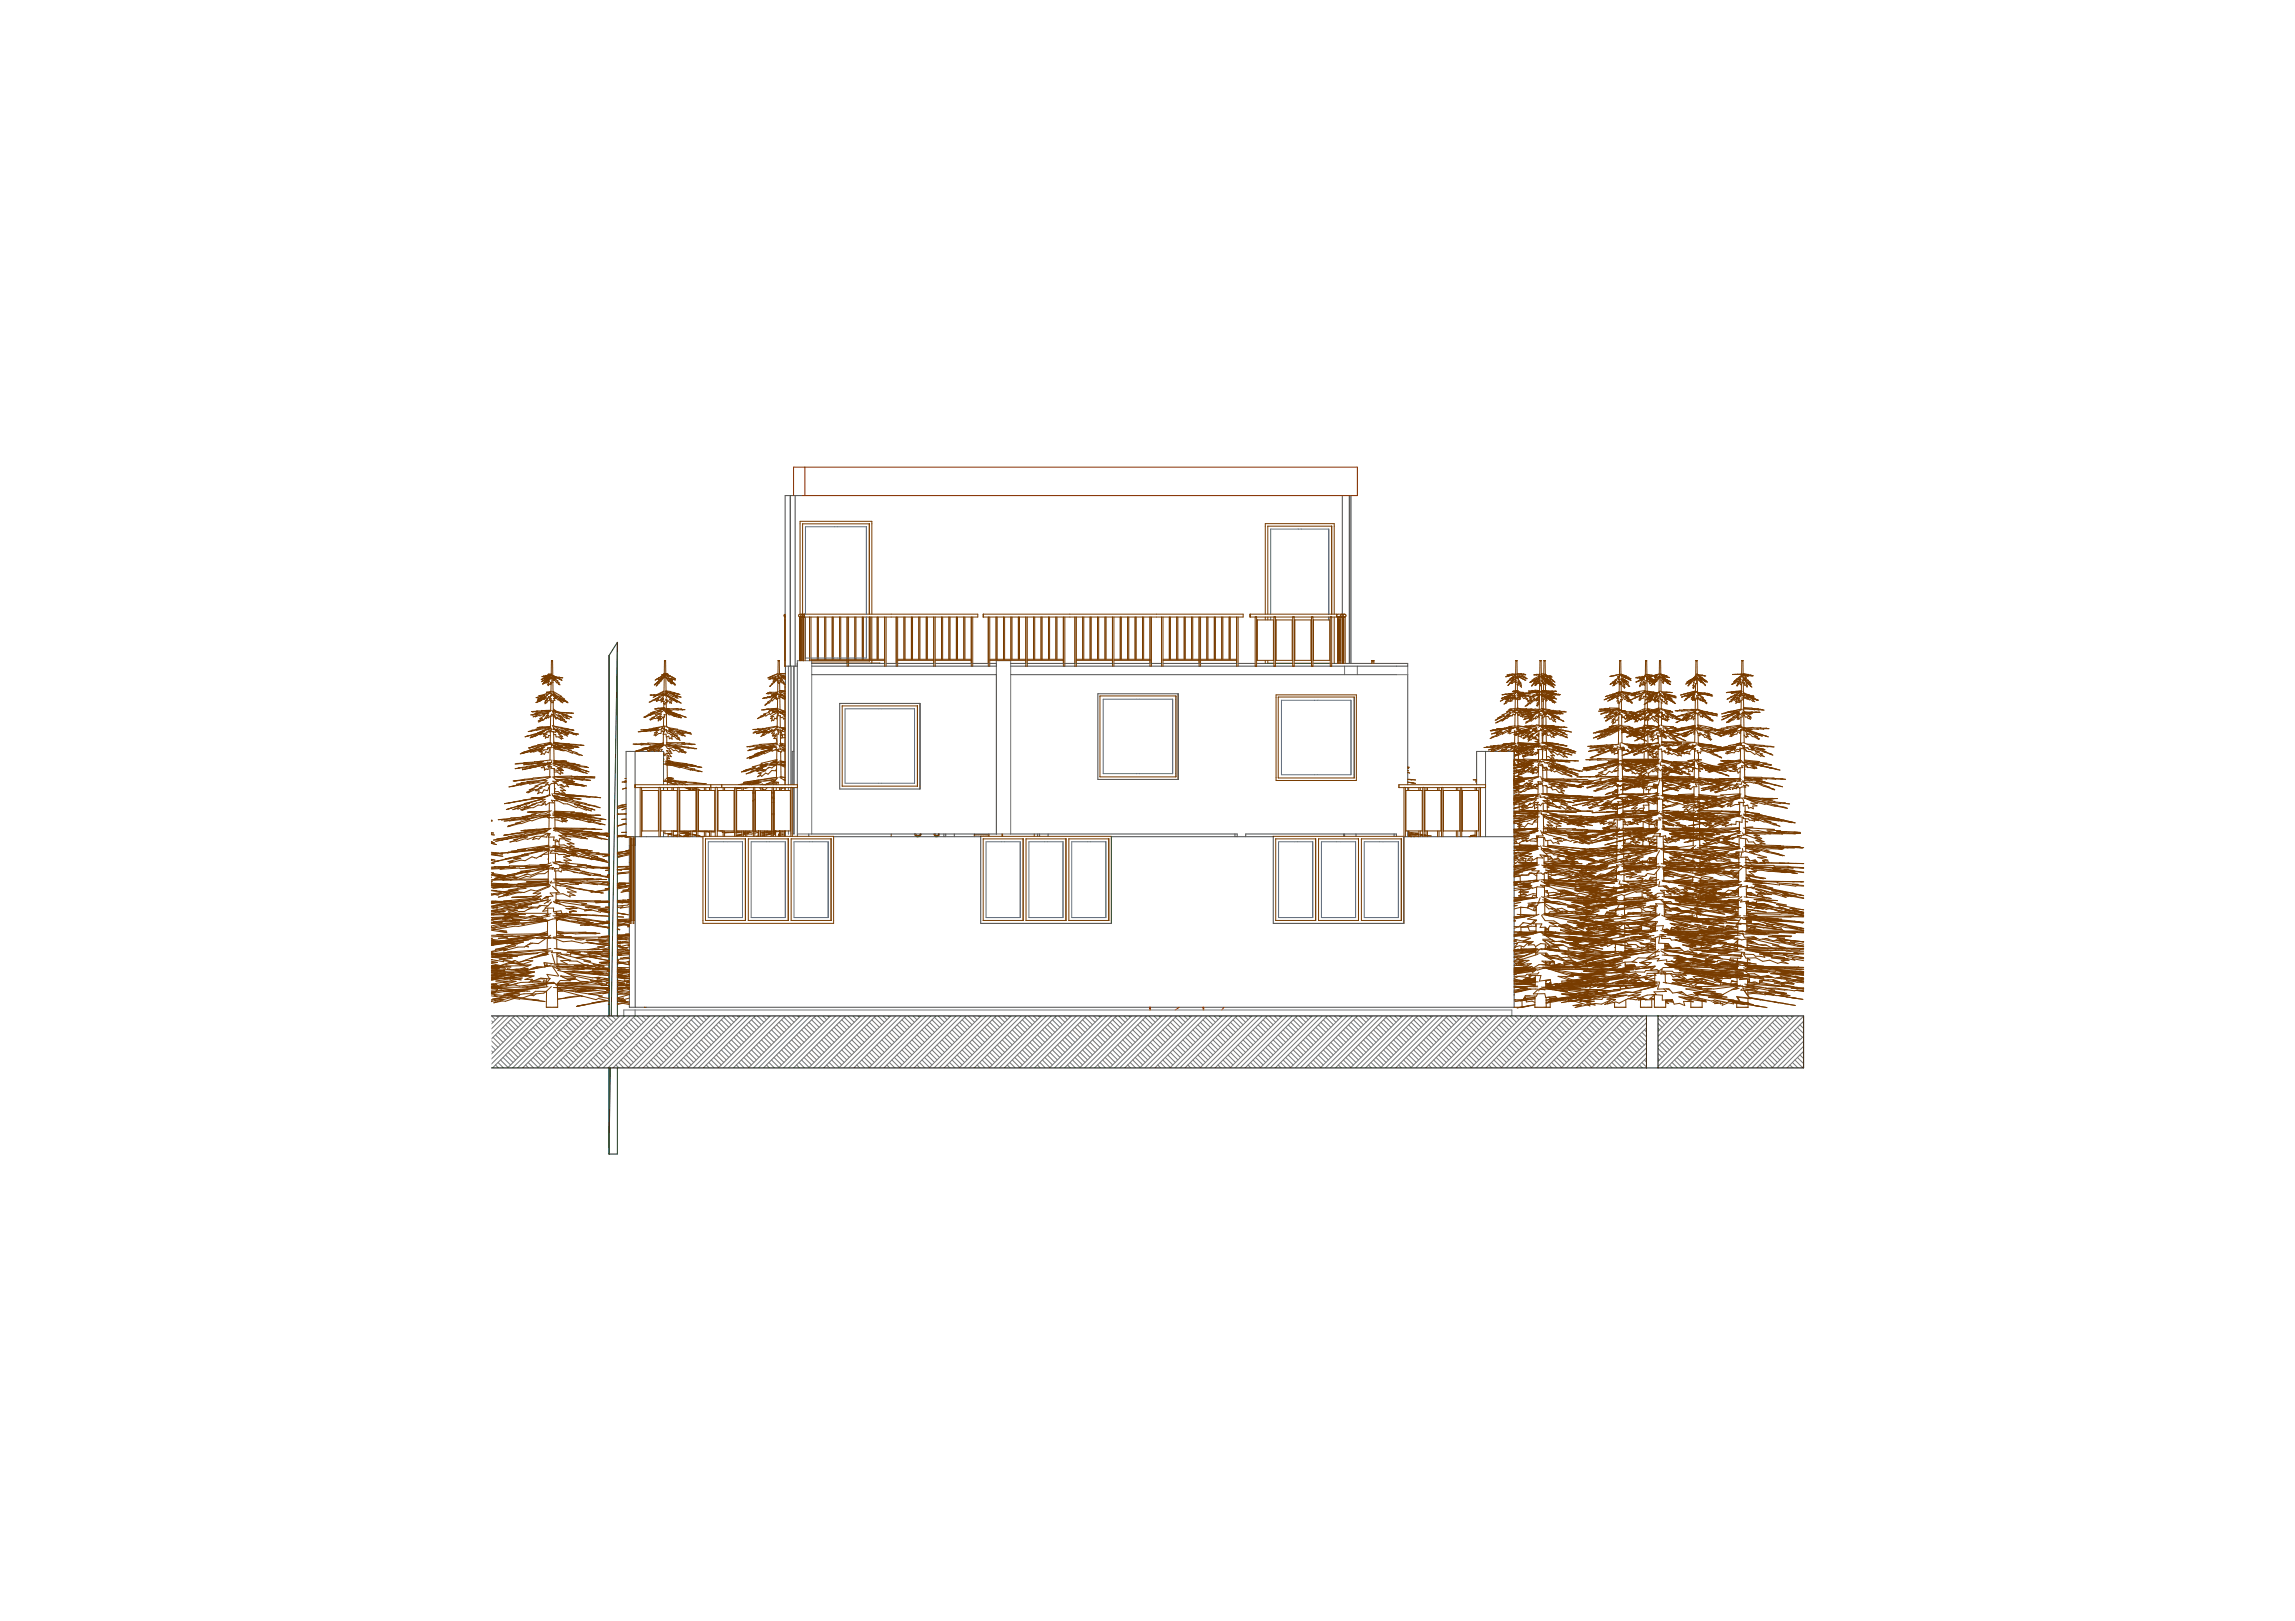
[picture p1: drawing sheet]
<svg xmlns="http://www.w3.org/2000/svg" width="841mm" height="594mm" viewBox="0 0 841 594" stroke-linecap="round" stroke-linejoin="round" font-family="sans-serif">
<g fill="none" stroke="#757575" stroke-width=".37">
<path d="M180.1 374l.6 .6M180.2 372.3l1.4 1.4M181.6 379.2l2.7 2.8M182 372.3l.5 .5M182.5 378.3l2.8 2.8M183 372.3l-2.9 2.9M183.4 377.4l2.8 2.7M184.3 376.5l2.8 2.7M184.8 372.3l-4.7 4.7M185.3 375.5l2.7 2.8M186.2 374.6l2.7 2.8M186.7 372.3l-6.6 6.6"/>
<path d="M187.1 373.7l2.8 2.8M188 372.8l2.8 2.7M188.5 372.3l-8.4 8.4M189.4 372.3l2.3 2.3M191.2 372.3l1.4 1.4M192.6 379.2l2.8 2.8M193 372.3l.5 .5M193.5 378.3l2.8 2.8M194 372.3l-13.9 13.9M194.5 377.4l2.7 2.7M195.4 376.5l2.7 2.7M195.9 372.3l-15.8 15.8"/>
<path d="M196.3 375.5l2.8 2.8M197.2 374.6l2.8 2.8M197.7 372.3l-17.6 17.6M198.1 373.7l2.8 2.8M199.1 372.8l2.7 2.7M199.6 372.3l-19.1 19M200.4 372.3l2.3 2.3M202.2 372.3l1.4 1.4M203.6 379.2l2.8 2.8M204.1 372.3l.5 .5M204.6 378.3l2.7 2.8M205.1 372.3l-19.1 19"/>
<path d="M205.5 377.4l2.7 2.7M206.4 376.5l2.8 2.7M206.9 372.3l-19 19M207.3 375.5l2.8 2.8M208.2 374.6l2.8 2.8M208.7 372.3l-19 19M209.2 373.7l2.7 2.8M210.1 372.8l2.7 2.7M210.6 372.3l-19.1 19M211.4 372.3l2.4 2.3M213.3 372.3l1.4 1.4M214.7 379.2l2.7 2.8"/>
<path d="M215.1 372.3l.5 .5M215.6 378.3l2.8 2.8M216.1 372.3l-19.1 19M216.5 377.4l2.8 2.7M217.4 376.5l2.8 2.7M217.9 372.3l-19 19M218.4 375.5l2.7 2.8M219.3 374.6l2.7 2.8M219.8 372.3l-19.1 19M220.2 373.7l2.8 2.8M221.1 372.8l2.8 2.7M221.6 372.3l-19 19"/>
<path d="M222.4 372.3l2.4 2.3M224.3 372.3l1.4 1.4M225.7 379.2l2.8 2.8M226.1 372.3l.5 .5M226.6 378.3l2.8 2.8M227.1 372.3l-19 19M227.5 377.4l2.8 2.7M228.5 376.5l2.7 2.7M229 372.3l-19.1 19M229.4 375.5l2.7 2.8M230.3 374.6l2.8 2.8M230.8 372.3l-19 19"/>
<path d="M231.2 373.7l2.8 2.8M232.1 372.8l2.8 2.7M232.6 372.3l-19 19M233.5 372.3l2.3 2.3M235.3 372.3l1.4 1.4M236.7 379.2l2.8 2.8M237.2 372.3l.5 .5M237.7 378.3l2.7 2.8M238.2 372.3l-19.1 19M238.6 377.4l2.7 2.7M239.5 376.5l2.8 2.7M240 372.3l-19.1 19"/>
<path d="M240.4 375.5l2.8 2.8M241.3 374.6l2.8 2.8M241.8 372.3l-19 19M242.3 373.7l2.7 2.8M243.2 372.8l2.7 2.7M243.7 372.3l-19.1 19M244.5 372.3l2.4 2.3M246.3 372.3l1.5 1.4M247.8 379.2l2.7 2.8M248.2 372.3l.5 .5M248.7 378.3l2.7 2.8M249.2 372.3l-19.1 19"/>
<path d="M249.6 377.4l2.8 2.7M250.5 376.5l2.8 2.7M251 372.3l-19 19M251.4 375.5l2.8 2.8M252.4 374.6l2.7 2.8M252.9 372.3l-19.1 19M253.3 373.7l2.7 2.8M254.2 372.8l2.8 2.7M254.7 372.3l-19 19M255.5 372.3l2.4 2.3M257.4 372.3l1.4 1.4M258.8 379.2l2.8 2.8"/>
<path d="M259.2 372.3l.5 .5M259.7 378.3l2.8 2.8M260.2 372.3l-19 19M260.6 377.4l2.8 2.7M261.6 376.5l2.7 2.7M262.1 372.3l-19.1 19M262.5 375.5l2.7 2.8M263.4 374.6l2.8 2.8M263.9 372.3l-19.1 19M264.3 373.7l2.8 2.8M265.2 372.8l2.8 2.7M265.7 372.3l-19 19"/>
<path d="M266.6 372.3l2.3 2.3M268.4 372.3l1.4 1.4M269.8 379.2l2.8 2.8M270.2 372.3l.6 .5M270.8 378.3l2.7 2.8M271.3 372.3l-19.1 19M271.7 377.4l2.7 2.7M272.6 376.5l2.7 2.7M273.1 372.3l-19.1 19M273.5 375.5l2.8 2.8M274.4 374.6l2.8 2.8M274.9 372.3l-19 19"/>
<path d="M275.3 373.7l2.8 2.8M276.3 372.8l2.7 2.7M276.8 372.3l-19.1 19M277.6 372.3l2.3 2.3M279.4 372.3l1.5 1.4M280.9 379.2l2.7 2.8M281.3 372.3l.5 .5M281.8 378.3l2.7 2.8M282.3 372.3l-19.1 19M282.7 377.4l2.8 2.7M283.6 376.5l2.8 2.7M284.1 372.3l-19 19"/>
<path d="M284.5 375.5l2.8 2.8M285.5 374.6l2.7 2.8M286 372.3l-19.1 19M286.4 373.7l2.7 2.8M287.3 372.8l2.8 2.7M287.8 372.3l-19.1 19M288.6 372.3l2.4 2.3M290.5 372.3l1.4 1.4M291.9 379.2l2.8 2.8M292.3 372.3l.5 .5M292.8 378.3l2.8 2.8M293.3 372.3l-19 19"/>
<path d="M293.7 377.4l2.8 2.7M294.7 376.5l2.7 2.7M295.2 372.3l-19.1 19M295.6 375.5l2.7 2.8M296.5 374.6l2.7 2.8M297 372.3l-19.1 19M297.4 373.7l2.8 2.8M298.3 372.8l2.8 2.7M298.8 372.3l-19 19M299.7 372.3l2.3 2.3M301.5 372.3l1.4 1.4M302.9 379.2l2.8 2.8"/>
<path d="M303.3 372.3l.5 .5M303.8 378.3l2.8 2.8M304.3 372.3l-19 19M304.8 377.4l2.7 2.7M305.7 376.5l2.7 2.7M306.2 372.3l-19.1 19M306.6 375.5l2.8 2.8M307.5 374.6l2.8 2.8M308 372.3l-19 19M308.4 373.7l2.8 2.8M309.4 372.8l2.7 2.7M309.9 372.3l-19.1 19"/>
<path d="M310.7 372.3l2.3 2.3M312.5 372.3l1.5 1.4M314 379.2l2.7 2.8M314.4 372.3l.5 .5M314.9 378.3l2.7 2.8M315.4 372.3l-19.1 19M315.8 377.4l2.8 2.7M316.7 376.5l2.8 2.7M317.2 372.3l-19 19M317.6 375.5l2.8 2.8M318.6 374.6l2.7 2.8M319.1 372.3l-19.1 19"/>
<path d="M319.5 373.7l2.7 2.8M320.4 372.8l2.7 2.7M320.9 372.3l-19.1 19M321.7 372.3l2.4 2.3M323.6 372.3l1.4 1.4M325 379.2l2.7 2.8M325.4 372.3l.5 .5M325.9 378.3l2.8 2.8M326.4 372.3l-19 19M326.8 377.4l2.8 2.7M327.7 376.5l2.8 2.7M328.2 372.3l-19 19"/>
<path d="M328.7 375.5l2.7 2.8M329.6 374.6l2.7 2.8M330.1 372.3l-19.1 19M330.5 373.7l2.8 2.8M331.4 372.8l2.8 2.7M331.9 372.3l-19 19M332.8 372.3l2.3 2.3M334.6 372.3l1.4 1.4M336 379.2l2.8 2.8M336.4 372.3l.5 .5M336.9 378.3l2.8 2.8M337.4 372.3l-19 19"/>
<path d="M337.9 377.4l2.7 2.7M338.8 376.5l2.7 2.7M339.3 372.3l-19.1 19M339.7 375.5l2.8 2.8M340.6 374.6l2.8 2.8M341.1 372.3l-19 19M341.5 373.7l2.8 2.8M342.5 372.8l2.7 2.7M343 372.3l-19.1 19M343.8 372.3l2.3 2.3M345.6 372.3l1.4 1.4M347 379.2l2.8 2.8"/>
<path d="M347.5 372.3l.5 .5M348 378.3l2.7 2.8M348.5 372.3l-19.1 19M348.9 377.4l2.7 2.7M349.8 376.5l2.8 2.7M350.3 372.3l-19 19M350.7 375.5l2.8 2.8M351.6 374.6l2.8 2.8M352.1 372.3l-19 19M352.6 373.7l2.7 2.8M353.5 372.8l2.7 2.7M354 372.3l-19.1 19"/>
<path d="M354.8 372.3l2.4 2.3M356.7 372.3l1.4 1.4M358.1 379.2l2.7 2.8M358.5 372.3l.5 .5M359 378.3l2.8 2.8M359.5 372.3l-19 19M359.9 377.4l2.8 2.7M360.8 376.5l2.8 2.7M361.3 372.3l-19 19M361.8 375.5l2.7 2.8M362.7 374.6l2.7 2.8M363.2 372.3l-19.1 19"/>
<path d="M363.6 373.7l2.8 2.8M364.5 372.8l2.8 2.7M365 372.3l-19 19M365.9 372.3l2.3 2.3M367.7 372.3l1.4 1.4M369.1 379.2l2.8 2.8M369.5 372.3l.5 .5M370 378.3l2.8 2.8M370.5 372.3l-19 19M370.9 377.4l2.8 2.7M371.9 376.5l2.7 2.7M372.4 372.3l-19.1 19"/>
<path d="M372.8 375.5l2.7 2.8M373.7 374.6l2.8 2.8M374.2 372.3l-19 19M374.6 373.7l2.8 2.8M375.5 372.8l2.8 2.7M376 372.3l-19 19M376.9 372.3l2.3 2.3M378.7 372.3l1.4 1.4M380.1 379.2l2.8 2.8M380.6 372.3l.5 .5M381.1 378.3l2.7 2.8M381.6 372.3l-19.1 19"/>
<path d="M382 377.4l2.7 2.7M382.9 376.5l2.8 2.7M383.4 372.3l-19 19M383.8 375.5l2.8 2.8M384.7 374.6l2.8 2.8M385.2 372.3l-19 19M385.7 373.7l2.7 2.8M386.6 372.8l2.7 2.7M387.1 372.3l-19.1 19M387.9 372.3l2.4 2.3M389.8 372.3l1.4 1.4M391.2 379.2l2.7 2.8"/>
<path d="M391.6 372.3l.5 .5M392.1 378.3l2.7 2.8M392.6 372.3l-19.1 19M393 377.4l2.8 2.7M393.9 376.5l2.8 2.7M394.4 372.3l-19 19M394.8 375.5l2.8 2.8M395.8 374.6l2.7 2.8M396.3 372.3l-19.1 19M396.7 373.7l2.7 2.8M397.6 372.8l2.8 2.7M398.1 372.3l-19 19"/>
<path d="M398.9 372.3l2.4 2.3M400.8 372.3l1.4 1.4M402.2 379.2l2.8 2.8M402.6 372.3l.5 .5M403.1 378.3l2.8 2.8M403.6 372.3l-19 19M404 377.4l2.8 2.7M405 376.5l2.7 2.7M405.5 372.3l-19.1 19M405.9 375.5l2.7 2.8M406.8 374.6l2.8 2.8M407.3 372.3l-19 19"/>
<path d="M407.7 373.7l2.8 2.8M408.6 372.8l2.8 2.7M409.1 372.3l-19 19M410 372.3l2.3 2.3M411.8 372.3l1.4 1.4M413.2 379.2l2.8 2.8M413.7 372.3l.5 .5M414.2 378.3l2.7 2.8M414.7 372.3l-19.1 19M415.1 377.4l2.7 2.7M416 376.5l2.7 2.7M416.5 372.3l-19.1 19"/>
<path d="M416.9 375.5l2.8 2.8M417.8 374.6l2.8 2.8M418.3 372.3l-19 19M418.7 373.7l2.8 2.8M419.7 372.8l2.7 2.7M420.2 372.3l-19.1 19M421 372.3l2.3 2.3M422.8 372.3l1.5 1.4M424.3 379.2l2.7 2.8M424.7 372.3l.5 .5M425.2 378.3l2.7 2.8M425.7 372.3l-19.1 19"/>
<path d="M426.1 377.4l2.8 2.7M427 376.5l2.8 2.7M427.5 372.3l-19 19M427.9 375.5l2.8 2.8M428.9 374.6l2.7 2.8M429.4 372.3l-19.1 19M429.8 373.7l2.7 2.8M430.7 372.8l2.8 2.7M431.2 372.3l-19 19M432 372.3l2.4 2.3M433.9 372.3l1.4 1.4M435.3 379.2l2.8 2.8"/>
<path d="M435.7 372.3l.5 .5M436.2 378.3l2.8 2.8M436.7 372.3l-19 19M437.1 377.4l2.8 2.7M438.1 376.5l2.7 2.7M438.6 372.3l-19.1 19M439 375.5l2.7 2.8M439.9 374.6l2.7 2.8M440.4 372.3l-19.1 19M440.8 373.7l2.8 2.8M441.7 372.8l2.8 2.7M442.2 372.3l-19 19"/>
<path d="M443.1 372.3l2.3 2.3M444.9 372.3l1.4 1.4M446.3 379.2l2.8 2.8M446.7 372.3l.5 .5M447.2 378.3l2.8 2.8M447.7 372.3l-19 19M448.2 377.4l2.7 2.7M449.1 376.5l2.7 2.7M449.6 372.3l-19.1 19M450 375.5l2.8 2.8M450.9 374.6l2.8 2.8M451.4 372.3l-19 19"/>
<path d="M451.8 373.7l2.8 2.8M452.8 372.8l2.7 2.7M453.3 372.3l-19.1 19M454.1 372.3l2.3 2.3M455.9 372.3l1.5 1.4M457.4 379.2l2.7 2.8M457.8 372.3l.5 .5M458.3 378.3l2.7 2.8M458.8 372.3l-19.1 19M459.2 377.4l2.8 2.7M460.1 376.5l2.8 2.7M460.6 372.3l-19 19"/>
<path d="M461 375.5l2.8 2.8M462 374.6l2.7 2.8M462.5 372.3l-19.1 19M462.9 373.7l2.7 2.8M463.8 372.8l2.7 2.7M464.3 372.3l-19.1 19M465.1 372.3l2.4 2.3M467 372.3l1.4 1.4M468.4 379.2l2.7 2.8M468.8 372.3l.5 .5M469.3 378.3l2.8 2.8M469.8 372.3l-19 19"/>
<path d="M470.2 377.4l2.8 2.7M471.1 376.5l2.8 2.7M471.6 372.3l-19 19M472.1 375.5l2.7 2.8M473 374.6l2.7 2.8M473.5 372.3l-19.1 19M473.9 373.7l2.8 2.8M474.8 372.8l2.8 2.7M475.3 372.3l-19 19M476.2 372.3l2.3 2.3M478 372.3l1.4 1.4M479.4 379.2l2.8 2.8"/>
<path d="M479.8 372.3l.5 .5M480.3 378.3l2.8 2.8M480.8 372.3l-19 19M481.3 377.4l2.7 2.7M482.2 376.5l2.7 2.7M482.7 372.3l-19.1 19M483.1 375.5l2.8 2.8M484 374.6l2.8 2.8M484.5 372.3l-19 19M484.9 373.7l2.8 2.8M485.9 372.8l2.7 2.7M486.4 372.3l-19.1 19"/>
<path d="M487.2 372.3l2.3 2.3M489 372.3l1.4 1.4M490.4 379.2l2.8 2.8M490.9 372.3l.5 .5M491.4 378.3l2.7 2.8M491.9 372.3l-19.1 19M492.3 377.4l2.7 2.7M493.2 376.5l2.8 2.7M493.7 372.3l-19 19M494.1 375.5l2.8 2.8M495 374.6l2.8 2.8M495.5 372.3l-19 19"/>
<path d="M496 373.7l2.7 2.8M496.9 372.8l2.7 2.7M497.4 372.3l-19.1 19M498.2 372.3l2.4 2.3M500.1 372.3l1.4 1.4M501.5 379.2l2.7 2.8M501.9 372.3l.5 .5M502.4 378.3l2.8 2.8M502.9 372.3l-19 19M503.3 377.4l2.8 2.7M504.2 376.5l2.8 2.7M504.7 372.3l-19 19"/>
<path d="M505.2 375.5l2.7 2.8M506.1 374.6l2.7 2.8M506.6 372.3l-19.1 19M507 373.7l2.8 2.8M507.9 372.8l2.8 2.7M508.4 372.3l-19 19M509.3 372.3l2.3 2.3M511.1 372.3l1.4 1.4M512.5 379.2l2.8 2.8M512.9 372.3l.5 .5M513.4 378.3l2.8 2.8M513.9 372.3l-19 19"/>
<path d="M514.3 377.4l2.8 2.7M515.3 376.5l2.7 2.7M515.8 372.3l-19.1 19M516.2 375.5l2.7 2.8M517.1 374.6l2.8 2.8M517.6 372.3l-19 19M518 373.7l2.8 2.8M518.9 372.8l2.8 2.7M519.4 372.3l-19 19M520.3 372.3l2.3 2.3M522.1 372.3l1.4 1.4M523.5 379.2l2.8 2.8"/>
<path d="M524 372.3l.5 .5M524.5 378.3l2.7 2.8M525 372.3l-19.1 19M525.4 377.4l2.7 2.7M526.3 376.5l2.8 2.7M526.8 372.3l-19 19M527.2 375.5l2.8 2.8M528.1 374.6l2.8 2.8M528.6 372.3l-19 19M529.1 373.7l2.7 2.8M530 372.8l2.7 2.7M530.5 372.3l-19.1 19"/>
<path d="M531.3 372.3l2.4 2.3M533.2 372.3l1.4 1.4M534.6 379.2l2.7 2.8M535 372.3l.5 .5M535.5 378.3l2.8 2.8M536 372.3l-19.1 19M536.4 377.4l2.8 2.7M537.3 376.5l2.8 2.7M537.8 372.3l-19 19M538.3 375.5l2.7 2.8M539.2 374.6l2.7 2.8M539.7 372.3l-19.1 19"/>
<path d="M540.1 373.7l2.7 2.8M541 372.8l2.8 2.7M541.5 372.3l-19 19M542.3 372.3l2.4 2.3M544.2 372.3l1.4 1.4M545.6 379.2l2.8 2.8M546 372.3l.5 .5M546.5 378.3l2.8 2.8M547 372.3l-19 19M547.4 377.4l2.8 2.7M548.4 376.5l2.7 2.7M548.9 372.3l-19.1 19"/>
<path d="M549.3 375.5l2.7 2.8M550.2 374.6l2.8 2.8M550.7 372.3l-19 19M551.1 373.7l2.8 2.8M552 372.8l2.8 2.7M552.5 372.3l-19 19M553.4 372.3l2.3 2.3M555.2 372.3l1.4 1.4M556.6 379.2l2.8 2.8M557.1 372.3l.5 .5M557.6 378.3l2.7 2.8M558.1 372.3l-19.1 19"/>
<path d="M558.5 377.4l2.7 2.7M559.4 376.5l2.8 2.7M559.9 372.3l-19.1 19M560.3 375.5l2.8 2.8M561.2 374.6l2.8 2.8M561.7 372.3l-19 19M562.2 373.7l2.7 2.8M563.1 372.8l2.7 2.7M563.6 372.3l-19.1 19M564.4 372.3l2.3 2.3M566.2 372.3l1.5 1.4M567.7 379.2l2.7 2.8"/>
<path d="M568.1 372.3l.5 .5M568.6 378.3l2.7 2.8M569.1 372.3l-19.1 19M569.5 377.4l2.8 2.7M570.4 376.5l2.8 2.7M570.9 372.3l-19 19M571.3 375.5l2.8 2.8M572.3 374.6l2.7 2.8M572.8 372.3l-19.1 19M573.2 373.7l2.7 2.8M574.1 372.8l2.8 2.7M574.6 372.3l-19 19"/>
<path d="M575.4 372.3l2.4 2.3M577.3 372.3l1.4 1.4M578.7 379.2l2.8 2.8M579.1 372.3l.5 .5M579.6 378.3l2.8 2.8M580.1 372.3l-19 19M580.5 377.4l2.8 2.7M581.5 376.5l2.7 2.7M582 372.3l-19.1 19M582.4 375.5l2.7 2.8M583.3 374.6l2.8 2.8M583.8 372.3l-19.1 19"/>
<path d="M584.2 373.7l2.8 2.8M585.1 372.8l2.8 2.7M585.6 372.3l-19 19M586.5 372.3l2.3 2.3M588.3 372.3l1.4 1.4M589.7 379.2l2.8 2.8M590.1 372.3l.5 .5M590.6 378.3l2.8 2.8M591.1 372.3l-19 19M591.6 377.4l2.7 2.7M592.5 376.5l2.7 2.7M593 372.3l-19.1 19"/>
<path d="M593.4 375.5l2.8 2.8M594.3 374.6l2.8 2.8M594.8 372.3l-19 19M595.2 373.7l2.8 2.8M596.2 372.8l2.7 2.7M596.7 372.3l-19.1 19M597.5 372.3l2.3 2.3M599.3 372.3l1.5 1.4M600.8 379.2l2.5 2.6M601.2 372.3l.5 .5M601.7 378.3l1.6 1.7M602.2 372.3l-19.1 19"/>
<path d="M602.6 377.4l.7 .7M603.3 376.6l-14.7 14.7M603.3 374.8l-16.5 16.5M603.3 373l-18.3 18.3M180.1 381.4l2.4 2.4M180.1 383.2l1.5 1.5M180.1 385.1l.6 .5M180.7 380.1l2.7 2.8M180.7 391.2l.1 .1M181.6 390.2l1.1 1.1M182.5 389.3l2 2M183.4 388.4l2.8 2.8"/>
<path d="M184.3 387.5l2.8 2.7M185.3 386.6l2.7 2.7M186.2 385.6l2.7 2.8M187.1 384.7l2.8 2.8M188 383.8l2.8 2.8M188.9 382.9l2.8 2.7M189.9 382l2.7 2.7M190.8 381.1l2.7 2.7M191.7 380.1l2.8 2.8M191.7 391.2l.2 .1M192.6 390.2l1.1 1.1M193.5 389.3l2 2"/>
<path d="M194.5 388.4l2.7 2.8M195.4 387.5l2.7 2.7M196.3 386.6l2.8 2.7M197.2 385.6l2.8 2.8M198.1 384.7l2.8 2.8M199.1 383.8l2.7 2.8M200 382.9l2.7 2.7M200.9 382l2.7 2.7M201.8 381.1l2.8 2.7M202.7 380.1l2.8 2.8M202.7 391.2l.2 .1M203.6 390.2l1.1 1.1"/>
<path d="M204.6 389.3l2 2M205.5 388.4l2.7 2.8M206.4 387.5l2.8 2.7M207.3 386.6l2.8 2.7M208.2 385.6l2.8 2.8M209.2 384.7l2.7 2.8M210.1 383.8l2.7 2.8M211 382.9l2.8 2.7M211.9 382l2.8 2.7M212.8 381.1l2.8 2.7M213.8 380.1l2.7 2.8M213.8 391.2l.1 .1"/>
<path d="M214.7 390.2l1.1 1.1M215.6 389.3l2 2M216.5 388.4l2.8 2.8M217.4 387.5l2.8 2.7M218.4 386.6l2.7 2.7M219.3 385.6l2.7 2.8M220.2 384.7l2.8 2.8M221.1 383.8l2.8 2.8M222 382.9l2.8 2.7M223 382l2.7 2.7M223.9 381.1l2.7 2.7M224.8 380.1l2.7 2.8"/>
<path d="M224.8 391.2l.2 .1M225.7 390.2l1.1 1.1M226.6 389.3l2 2M227.5 388.4l2.8 2.8M228.5 387.5l2.7 2.7M229.4 386.6l2.7 2.7M230.3 385.6l2.8 2.8M231.2 384.7l2.8 2.8M232.1 383.8l2.8 2.8M233.1 382.9l2.7 2.7M234 382l2.7 2.7M234.9 381.1l2.8 2.7"/>
<path d="M235.8 380.1l2.8 2.8M235.8 391.2l.2 .1M236.7 390.2l1.1 1.1M237.7 389.3l2 2M238.6 388.4l2.7 2.8M239.5 387.5l2.8 2.7M240.4 386.6l2.8 2.7M241.3 385.6l2.8 2.8M242.3 384.7l2.7 2.8M243.2 383.8l2.7 2.8M244.1 382.9l2.8 2.7M245 382l2.8 2.7"/>
<path d="M245.9 381.1l2.8 2.7M246.9 380.1l2.7 2.8M246.9 391.2l.1 .1M247.8 390.2l1.1 1.1M248.7 389.3l2 2M249.6 388.4l2.8 2.8M250.5 387.5l2.8 2.7M251.4 386.6l2.8 2.7M252.4 385.6l2.7 2.8M253.3 384.7l2.7 2.8M254.2 383.8l2.8 2.8M255.1 382.9l2.8 2.7"/>
<path d="M256 382l2.8 2.7M257 381.1l2.7 2.7M257.9 380.1l2.7 2.8M257.9 391.2l.1 .1M258.8 390.2l1.1 1.1M259.7 389.3l2 2M260.6 388.4l2.8 2.8M261.6 387.5l2.7 2.7M262.5 386.6l2.7 2.7M263.4 385.6l2.8 2.8M264.3 384.7l2.8 2.8M265.2 383.8l2.8 2.8"/>
<path d="M266.2 382.9l2.7 2.7M267.1 382l2.7 2.7M268 381.1l2.8 2.7M268.9 380.1l2.8 2.8M268.9 391.2l.2 .1M269.8 390.2l1.1 1.1M270.8 389.3l2 2M271.7 388.4l2.7 2.8M272.6 387.5l2.7 2.7M273.5 386.6l2.8 2.7M274.4 385.6l2.8 2.8M275.3 384.7l2.8 2.8"/>
<path d="M276.3 383.8l2.7 2.8M277.2 382.9l2.7 2.7M278.1 382l2.8 2.7M279 381.1l2.8 2.7M279.9 380.1l2.8 2.8M279.9 391.2l.2 .1M280.9 390.2l1 1.1M281.8 389.3l2 2M282.7 388.4l2.8 2.8M283.6 387.5l2.8 2.7M284.5 386.6l2.8 2.7M285.5 385.6l2.7 2.8"/>
<path d="M286.4 384.7l2.7 2.8M287.3 383.8l2.8 2.8M288.2 382.9l2.8 2.7M289.1 382l2.8 2.7M290.1 381.1l2.7 2.7M291 380.1l2.7 2.8M291 391.2l.1 .1M291.9 390.2l1.1 1.1M292.8 389.3l2 2M293.7 388.4l2.8 2.8M294.7 387.5l2.7 2.7M295.6 386.6l2.7 2.7"/>
<path d="M296.5 385.6l2.7 2.8M297.4 384.7l2.8 2.8M298.3 383.8l2.8 2.8M299.2 382.9l2.8 2.7M300.2 382l2.7 2.7M301.1 381.1l2.7 2.7M302 380.1l2.8 2.8M302 391.2l.2 .1M302.9 390.2l1.1 1.1M303.8 389.3l2 2M304.8 388.4l2.7 2.8M305.7 387.5l2.7 2.7"/>
<path d="M306.6 386.6l2.8 2.7M307.5 385.6l2.8 2.8M308.4 384.7l2.8 2.8M309.4 383.8l2.7 2.8M310.3 382.9l2.7 2.7M311.2 382l2.8 2.7M312.1 381.1l2.8 2.7M313 380.1l2.8 2.8M313 391.2l.2 .1M314 390.2l1 1.1M314.9 389.3l2 2M315.8 388.4l2.8 2.8"/>
<path d="M316.7 387.5l2.8 2.7M317.6 386.6l2.8 2.7M318.6 385.6l2.7 2.8M319.5 384.7l2.7 2.8M320.4 383.8l2.7 2.8M321.3 382.9l2.8 2.7M322.2 382l2.8 2.7M323.1 381.1l2.8 2.7M324.1 380.1l2.7 2.8M324.1 391.2l.1 .1M325 390.2l1.1 1.1M325.9 389.3l2 2"/>
<path d="M326.8 388.4l2.8 2.8M327.7 387.5l2.8 2.7M328.7 386.6l2.7 2.7M329.6 385.6l2.7 2.8M330.5 384.7l2.8 2.8M331.4 383.8l2.8 2.8M332.3 382.9l2.8 2.7M333.3 382l2.7 2.7M334.2 381.1l2.7 2.7M335.1 380.1l2.8 2.8M335.1 391.2l.2 .1M336 390.2l1.1 1.1"/>
<path d="M336.9 389.3l2 2M337.9 388.4l2.7 2.8M338.8 387.5l2.7 2.7M339.7 386.6l2.8 2.7M340.6 385.6l2.8 2.8M341.5 384.7l2.8 2.8M342.5 383.8l2.7 2.8M343.4 382.9l2.7 2.7M344.3 382l2.7 2.7M345.2 381.1l2.8 2.7M346.1 380.1l2.8 2.8M346.1 391.2l.2 .1"/>
<path d="M347 390.2l1.1 1.1M348 389.3l2 2M348.9 388.4l2.7 2.8M349.8 387.5l2.8 2.7M350.7 386.6l2.8 2.7M351.6 385.6l2.8 2.8M352.6 384.7l2.7 2.8M353.5 383.8l2.7 2.8M354.4 382.9l2.8 2.7M355.3 382l2.8 2.7M356.2 381.1l2.8 2.7M357.2 380.1l2.7 2.8"/>
<path d="M357.2 391.2l.1 .1M358.1 390.2l1.1 1.1M359 389.3l2 2M359.9 388.4l2.8 2.8M360.8 387.5l2.8 2.7M361.8 386.6l2.7 2.7M362.7 385.6l2.7 2.8M363.6 384.7l2.8 2.8M364.5 383.8l2.8 2.8M365.4 382.9l2.8 2.7M366.4 382l2.7 2.7M367.3 381.1l2.7 2.7"/>
<path d="M368.2 380.1l2.7 2.8M368.2 391.2l.2 .1M369.1 390.2l1.1 1.1M370 389.3l2 2M370.9 388.4l2.8 2.8M371.9 387.5l2.7 2.7M372.8 386.6l2.7 2.7M373.7 385.6l2.8 2.8M374.6 384.7l2.8 2.8M375.5 383.8l2.8 2.8M376.5 382.9l2.7 2.7M377.4 382l2.7 2.7"/>
<path d="M378.3 381.1l2.8 2.7M379.2 380.1l2.8 2.8M379.2 391.2l.2 .1M380.1 390.2l1.1 1.1M381.1 389.3l2 2M382 388.4l2.7 2.8M382.9 387.5l2.8 2.7M383.8 386.6l2.8 2.7M384.7 385.6l2.8 2.8M385.7 384.7l2.7 2.8M386.6 383.8l2.7 2.8M387.5 382.9l2.8 2.7"/>
<path d="M388.4 382l2.8 2.7M389.3 381.1l2.8 2.7M390.3 380.1l2.7 2.8M390.3 391.2l.1 .1M391.2 390.2l1.1 1.1M392.1 389.3l2 2M393 388.4l2.8 2.8M393.9 387.5l2.8 2.7M394.8 386.6l2.8 2.7M395.8 385.6l2.7 2.8M396.7 384.7l2.7 2.8M397.6 383.8l2.8 2.8"/>
<path d="M398.5 382.9l2.8 2.7M399.4 382l2.8 2.7M400.4 381.1l2.7 2.7M401.3 380.1l2.7 2.8M401.3 391.2l.1 .1M402.2 390.2l1.1 1.1M403.1 389.3l2 2M404 388.4l2.8 2.8M405 387.5l2.7 2.7M405.9 386.6l2.7 2.7M406.8 385.6l2.8 2.8M407.7 384.7l2.8 2.8"/>
<path d="M408.6 383.8l2.8 2.8M409.6 382.9l2.7 2.7M410.5 382l2.7 2.7M411.4 381.1l2.8 2.7M412.3 380.1l2.8 2.8M412.3 391.2l.2 .1M413.2 390.2l1.1 1.1M414.2 389.3l2 2M415.1 388.4l2.7 2.8M416 387.5l2.7 2.7M416.9 386.6l2.8 2.7M417.8 385.6l2.8 2.8"/>
<path d="M418.7 384.7l2.8 2.8M419.7 383.8l2.7 2.8M420.6 382.9l2.7 2.7M421.5 382l2.8 2.7M422.4 381.1l2.8 2.7M423.3 380.1l2.8 2.8M423.3 391.2l.2 .1M424.3 390.2l1 1.1M425.2 389.3l2 2M426.1 388.4l2.8 2.8M427 387.5l2.8 2.7M427.9 386.6l2.8 2.7"/>
<path d="M428.9 385.6l2.7 2.8M429.8 384.7l2.7 2.8M430.7 383.8l2.8 2.8M431.6 382.9l2.8 2.7M432.5 382l2.8 2.7M433.5 381.1l2.7 2.7M434.4 380.1l2.7 2.8M434.4 391.2l.1 .1M435.3 390.2l1.1 1.1M436.2 389.3l2 2M437.1 388.4l2.8 2.8M438.1 387.5l2.7 2.7"/>
<path d="M439 386.6l2.7 2.7M439.9 385.6l2.7 2.8M440.8 384.7l2.8 2.8M441.7 383.8l2.8 2.8M442.6 382.9l2.8 2.7M443.6 382l2.7 2.7M444.5 381.1l2.7 2.7M445.4 380.1l2.8 2.8M445.4 391.2l.2 .1M446.3 390.2l1.1 1.1M447.2 389.3l2 2M448.2 388.4l2.7 2.8"/>
<path d="M449.1 387.5l2.7 2.7M450 386.6l2.8 2.7M450.9 385.6l2.8 2.8M451.8 384.7l2.8 2.8M452.8 383.8l2.7 2.8M453.7 382.9l2.7 2.7M454.6 382l2.8 2.7M455.5 381.1l2.8 2.7M456.4 380.1l2.8 2.8M456.4 391.2l.2 .1M457.4 390.2l1 1.1M458.3 389.3l2 2"/>
<path d="M459.2 388.4l2.8 2.8M460.1 387.5l2.8 2.7M461 386.6l2.8 2.7M462 385.6l2.7 2.8M462.9 384.7l2.7 2.8M463.8 383.8l2.7 2.8M464.7 382.9l2.8 2.7M465.6 382l2.8 2.7M466.5 381.1l2.8 2.7M467.5 380.1l2.7 2.8M467.5 391.2l.1 .1M468.4 390.2l1.1 1.1"/>
<path d="M469.3 389.3l2 2M470.2 388.4l2.8 2.8M471.1 387.5l2.8 2.7M472.1 386.6l2.7 2.7M473 385.6l2.7 2.8M473.9 384.7l2.8 2.8M474.8 383.8l2.8 2.8M475.7 382.9l2.8 2.7M476.7 382l2.7 2.7M477.6 381.1l2.7 2.7M478.5 380.1l2.8 2.8M478.5 391.2l.2 .1"/>
<path d="M479.4 390.2l1.1 1.1M480.3 389.3l2 2M481.3 388.4l2.7 2.8M482.2 387.5l2.7 2.7M483.1 386.6l2.8 2.7M484 385.6l2.8 2.8M484.9 384.7l2.8 2.8M485.9 383.8l2.7 2.8M486.8 382.9l2.7 2.7M487.7 382l2.7 2.7M488.6 381.1l2.8 2.7M489.5 380.1l2.8 2.8"/>
<path d="M489.5 391.2l.2 .1M490.4 390.2l1.1 1.1M491.4 389.3l2 2M492.3 388.4l2.7 2.8M493.2 387.5l2.8 2.7M494.1 386.6l2.8 2.7M495 385.6l2.8 2.8M496 384.7l2.7 2.8M496.9 383.8l2.7 2.8M497.8 382.9l2.8 2.7M498.7 382l2.8 2.7M499.6 381.1l2.8 2.7"/>
<path d="M500.6 380.1l2.7 2.8M500.6 391.2l.1 .1M501.5 390.2l1.1 1.1M502.4 389.3l2 2M503.3 388.4l2.8 2.8M504.2 387.5l2.8 2.7M505.2 386.6l2.7 2.7M506.1 385.6l2.7 2.8M507 384.7l2.8 2.8M507.9 383.8l2.8 2.8M508.8 382.9l2.8 2.7M509.8 382l2.7 2.7"/>
<path d="M510.7 381.1l2.7 2.7M511.6 380.1l2.7 2.8M511.6 391.2l.2 .1M512.5 390.2l1.1 1.1M513.4 389.3l2 2M514.3 388.4l2.8 2.8M515.3 387.5l2.7 2.7M516.2 386.6l2.7 2.7M517.1 385.6l2.8 2.8M518 384.7l2.8 2.8M518.9 383.8l2.8 2.8M519.9 382.9l2.7 2.7"/>
<path d="M520.8 382l2.7 2.7M521.7 381.1l2.8 2.7M522.6 380.1l2.8 2.8M522.6 391.2l.2 .1M523.5 390.2l1.1 1.1M524.5 389.3l2 2M525.4 388.4l2.7 2.8M526.3 387.5l2.8 2.7M527.2 386.6l2.8 2.7M528.1 385.6l2.8 2.8M529.1 384.7l2.7 2.8M530 383.8l2.7 2.8"/>
<path d="M530.9 382.9l2.8 2.7M531.8 382l2.8 2.7M532.7 381.1l2.8 2.7M533.7 380.1l2.7 2.8M533.7 391.2l.1 .1M534.6 390.2l1.1 1.1M535.5 389.3l2 2M536.4 388.4l2.8 2.8M537.3 387.5l2.8 2.7M538.3 386.6l2.7 2.7M539.2 385.6l2.7 2.8M540.1 384.7l2.7 2.8"/>
<path d="M541 383.8l2.8 2.8M541.9 382.9l2.8 2.7M542.8 382l2.8 2.7M543.8 381.1l2.7 2.7M544.7 380.1l2.7 2.8M544.7 391.2l.1 .1M545.6 390.2l1.1 1.1M546.5 389.3l2 2M547.4 388.4l2.8 2.8M548.4 387.5l2.7 2.7M549.3 386.6l2.7 2.7M550.2 385.6l2.8 2.8"/>
<path d="M551.1 384.7l2.8 2.8M552 383.8l2.8 2.8M553 382.9l2.7 2.7M553.9 382l2.7 2.7M554.8 381.1l2.8 2.7M555.7 380.1l2.8 2.8M555.7 391.2l.2 .1M556.6 390.2l1.1 1.1M557.6 389.3l2 2M558.5 388.4l2.7 2.8M559.4 387.5l2.8 2.7M560.3 386.6l2.8 2.7"/>
<path d="M561.2 385.6l2.8 2.8M562.2 384.7l2.7 2.8M563.1 383.8l2.7 2.8M564 382.9l2.7 2.7M564.9 382l2.8 2.7M565.8 381.1l2.8 2.7M566.7 380.1l2.8 2.8M566.7 391.2l.2 .1M567.7 390.2l1 1.1M568.6 389.3l2 2M569.5 388.4l2.8 2.8M570.4 387.5l2.8 2.7"/>
<path d="M571.3 386.6l2.8 2.7M572.3 385.6l2.7 2.8M573.2 384.7l2.7 2.8M574.1 383.8l2.8 2.8M575 382.9l2.8 2.7M575.9 382l2.8 2.7M576.9 381.1l2.7 2.7M577.8 380.1l2.7 2.8M577.8 391.2l.1 .1M578.7 390.2l1.1 1.1M579.6 389.3l2 2M580.5 388.4l2.8 2.8"/>
<path d="M581.5 387.5l2.7 2.7M582.4 386.6l2.7 2.7M583.3 385.6l2.8 2.8M584.2 384.7l2.8 2.8M585.1 383.8l2.8 2.8M586.1 382.9l2.7 2.7M587 382l2.7 2.7M587.9 381.1l2.7 2.7M588.8 380.1l2.8 2.8M588.8 391.2l.2 .1M589.7 390.2l1.1 1.1M590.6 389.3l2 2"/>
<path d="M591.6 388.4l2.7 2.8M592.5 387.5l2.7 2.7M593.4 386.6l2.8 2.7M594.3 385.6l2.8 2.8M595.2 384.7l2.8 2.8M596.2 383.8l2.7 2.8M597.1 382.9l2.7 2.7M598 382l2.8 2.7M598.9 381.1l2.8 2.7M599.8 380.1l2.8 2.8M599.8 391.2l.2 .1M600.8 390.2l1 1.1"/>
<path d="M601.7 389.3l1.6 1.7M602.6 388.4l.7 .7M603.3 387.7l-3.6 3.6M603.3 382.2l-9.1 9.1M603.3 385.8l-5.5 5.5M603.3 384l-7.3 7.3"/>
</g>
<path d="M607.6 372.3h53.3v19h-53.3z" fill-rule="evenodd" fill="#fff"/>
<g fill="none" stroke="#757575" stroke-width=".37">
<path d="M607.6 373.2l2.4 2.3M607.6 375l1.4 1.5M607.6 376.8l.5 .6M607.7 372.3l-.1 .1M608.5 372.3l2.4 2.3M610.4 372.3l1.4 1.4M611.8 379.2l2.7 2.8M612.2 372.3l.5 .5M612.7 378.3l2.8 2.8M613.2 372.3l-5.6 5.6M613.6 377.4l2.8 2.7M614.5 376.5l2.8 2.7"/>
<path d="M615 372.3l-7.4 7.5M615.5 375.5l2.7 2.8M616.4 374.6l2.7 2.8M616.9 372.3l-9.3 9.3M617.3 373.7l2.8 2.8M618.2 372.8l2.8 2.7M618.7 372.3l-11.1 11.1M619.6 372.3l2.3 2.3M621.4 372.3l1.4 1.4M622.8 379.2l2.8 2.8M623.2 372.3l.5 .5M623.7 378.3l2.8 2.8"/>
<path d="M624.2 372.3l-16.6 16.6M624.7 377.4l2.7 2.7M625.6 376.5l2.7 2.7M626.1 372.3l-18.5 18.5M626.5 375.5l2.8 2.8M627.4 374.6l2.8 2.8M627.9 372.3l-19 19M628.3 373.7l2.8 2.8M629.3 372.8l2.7 2.7M629.8 372.3l-19.1 19M630.6 372.3l2.3 2.3M632.4 372.3l1.5 1.4"/>
<path d="M633.9 379.2l2.7 2.8M634.3 372.3l.5 .5M634.8 378.3l2.7 2.8M635.3 372.3l-19.1 19M635.7 377.4l2.7 2.7M636.6 376.5l2.8 2.7M637.1 372.3l-19 19M637.5 375.5l2.8 2.8M638.4 374.6l2.8 2.8M638.9 372.3l-19 19M639.4 373.7l2.7 2.8M640.3 372.8l2.7 2.7"/>
<path d="M640.8 372.3l-19.1 19M641.6 372.3l2.4 2.3M643.5 372.3l1.4 1.4M644.9 379.2l2.7 2.8M645.3 372.3l.5 .5M645.8 378.3l2.8 2.8M646.3 372.3l-19 19M646.7 377.4l2.8 2.7M647.6 376.5l2.8 2.7M648.1 372.3l-19 19M648.6 375.5l2.7 2.8M649.5 374.6l2.7 2.8"/>
<path d="M650 372.3l-19.1 19M650.4 373.7l2.8 2.8M651.3 372.8l2.8 2.7M651.8 372.3l-19 19M652.7 372.3l2.3 2.3M654.5 372.3l1.4 1.4M655.9 379.2l2.8 2.8M656.3 372.3l.5 .5M656.8 378.3l2.8 2.8M657.3 372.3l-19 19M657.8 377.4l2.7 2.7M658.7 376.5l2.2 2.2"/>
<path d="M659.2 372.3l-19.1 19M659.6 375.5l1.3 1.4M660.5 374.6l.4 .4M660.9 379.7l-11.6 11.6M660.9 374.2l-17.1 17.1M660.9 372.4l-18.9 18.9M607.6 384.2l2.4 2.4M607.6 386l1.4 1.5M607.6 387.9l.5 .5M608.1 382.9l2.8 2.7M609 382l2.8 2.7M610 381.1l2.7 2.7"/>
<path d="M610.9 380.1l2.7 2.8M610.9 391.2l.1 .1M611.8 390.2l1.1 1.1M612.7 389.3l2 2M613.6 388.4l2.8 2.8M614.5 387.5l2.8 2.7M615.5 386.6l2.7 2.7M616.4 385.6l2.7 2.8M617.3 384.7l2.8 2.8M618.2 383.8l2.8 2.8M619.1 382.9l2.8 2.7M620.1 382l2.7 2.7"/>
<path d="M621 381.1l2.7 2.7M621.9 380.1l2.8 2.8M621.9 391.2l.2 .1M622.8 390.2l1.1 1.1M623.7 389.3l2 2M624.7 388.4l2.7 2.8M625.6 387.5l2.7 2.7M626.5 386.6l2.8 2.7M627.4 385.6l2.8 2.8M628.3 384.7l2.8 2.8M629.3 383.8l2.7 2.8M630.2 382.9l2.7 2.7"/>
<path d="M631.1 382l2.8 2.7M632 381.1l2.8 2.7M632.9 380.1l2.8 2.8M632.9 391.2l.2 .1M633.9 390.2l1 1.1M634.8 389.3l2 2M635.7 388.4l2.7 2.8M636.6 387.5l2.8 2.7M637.5 386.6l2.8 2.7M638.4 385.6l2.8 2.8M639.4 384.7l2.7 2.8M640.3 383.8l2.7 2.8"/>
<path d="M641.2 382.9l2.8 2.7M642.1 382l2.8 2.7M643 381.1l2.8 2.7M644 380.1l2.7 2.8M644 391.2l.1 .1M644.9 390.2l1.1 1.1M645.8 389.3l2 2M646.7 388.4l2.8 2.8M647.6 387.5l2.8 2.7M648.6 386.6l2.7 2.7M649.5 385.6l2.7 2.8M650.4 384.7l2.8 2.8"/>
<path d="M651.3 383.8l2.8 2.8M652.2 382.9l2.8 2.7M653.2 382l2.7 2.7M654.1 381.1l2.7 2.7M655 380.1l2.8 2.8M655 391.2l.2 .1M655.9 390.2l1.1 1.1M656.8 389.3l2 2M657.8 388.4l2.7 2.8M658.7 387.5l2.2 2.3M659.6 386.6l1.3 1.3M660.5 385.6l.4 .5"/>
<path d="M660.9 390.7l-.6 .6M660.9 385.2l-6.1 6.1M660.9 383.4l-7.9 7.9M660.9 381.5l-9.7 9.8"/>
</g>
<!-- layer: Columns -->
<g fill="none" stroke="#757575" stroke-width=".37">
<path d="M288.9 244.1v43.5M289.8 244.1v43.5M290.9 244.1v43.5M292.2 242.1v63.5M365.1 243.1v-1h5.3v63.5h-5.3M365.1 244.1v3.1M365.2 242.1v63.5M288.9 288.6v1.1M289.8 288.6v17M292.2 287.6v-45.5h5.2v63.5h-5.2v-17M288.9 305.6h.1M288.9 304.5v1.1"/>
<path d="M289.8 305.6h.1"/>
</g>
<!-- layer: Floors -->
<path d="M492.7 244.1v3.1M497.4 244.1v3.1M515.9 244.1v3.1h-4.2M230.6 306.6v3.1h1.7M228.6 372.3v-2.2h325.4v2.2M232.7 370.1v2.2" fill="none" stroke="#757575" stroke-width=".37"/>
<!-- layer: Walls Exterior -->
<g fill="none" stroke="#4a4a4a" stroke-width=".37">
<path d="M289.6 181.6v62.5M291.4 181.6v62.5M294.1 181.6h-6.4v62.5h4.5v-1M491.9 181.6v43.5M494.4 181.6v61.5M494.7 181.6v61.5M495.1 181.6v61.5M491.9 226.1v17M287.8 244.1v6.7M291 244.1v43.5M292.2 243.1h.1M297.4 247.2h67.7v58.4h-67.7"/>
<path d="M297.4 244.1h13M297.4 243.1h13M307.7 257.8h29.4v31.3h-29.4zM311 244.1h13.2M311 243.1h13.2M324.7 244.1h3.7M324.7 243.1h3.7M328.9 244.1h13.3M328.9 243.1h13.3M342.7 244.1h13.2M342.7 243.1h13.2M356.5 244.1h5.7"/>
<path d="M356.5 243.1h5.7M362.7 243.1h2.4v1h-2.4M370.4 244.1h5.5M370.4 247.2h141.3M370.4 243.1h5.5M376.4 244.1h13.3M376.4 243.1h13.3M390.2 244.1h3.7M390.2 243.1h3.7M394.4 244.1h13.3M394.4 243.1h13.3M402.3 254.2h29.4v31.4h-29.4z"/>
<path d="M408.2 244.1h13.2M408.2 243.1h13.2M422 244.1h3.7M422 243.1h3.7M426.2 244.1h13.2M426.2 243.1h13.2M439.9 244.1h13.3M439.9 243.1h13.3M453.7 244.1h6.3M453.7 243.1h6.3M460.5 244.1h6.3M460.5 243.1h6.3"/>
<path d="M467.4 244.1h6.3M467.4 243.1h6.3M474.2 244.1h6.4M474.2 243.1h6.4M481.1 244.1h6.4M481.1 243.1h6.4M488 243.1h27.9v1h-27.9M515.9 247.2v40.4M232.7 275.4v34.3h-.4M290.9 275.4h-.6v12.2M544.4 275.4v12.2M243.1 287.6v-12.2h-13.7v31.2h28.2"/>
<path d="M243.1 288.6v1.1M290.9 288.6v17l.1-17M515.9 288.6v1.1M541.1 287.6v-12.2h13.7v31.2M541.1 288.6v1.1M544.4 288.6v18M232.8 306.6v62.5M243.1 304.5v2.1M287.8 304.5v2M292.2 305.6v.9M296.4 305.6v.9M305.5 306.6h53.9v31.8h47.9v-31.8"/>
<path d="M345.9 305.6v1M346.6 305.6v1M349.7 305.6v1M370.4 305.6h83v1M380.3 305.6v.9M380.9 305.6v.9M384.1 305.6v.9M407.2 306.6h59.4v31.8h47.9v-31.8M452.5 305.6v1M492.4 305.6v.9M492.7 305.6v.9M496.9 305.6v.9"/>
<path d="M510.9 305.6v.9M511.7 306.5v-.9h-55.2v1M514.4 306.6h40.5v62.5h-324.3v-59.4M515.9 304.5v2.1M541.1 304.5v2.1"/>
</g>
<g fill="none" stroke="#783c00" stroke-width=".37">
<path d="M293.2 225.1v-34.1h26.3v34.1M318.6 225.1v-33.1h-24.5v33.1M318.6 226.1v15.5M319.5 226.1v15.5M463.7 225.1v-33.2h25.2v33.2M463.7 226.1v1.1M464.6 225.1v-32.3h23.4v32.3M464.6 226.1v1.1M488.9 226.1v17M287.8 250.8l-.1 36.8M297.4 242.2h13M297.4 243h13"/>
<path d="M308.6 258.7h27.6v29.4h-27.6zM311 243l11.4 .1M318.6 242v.2h-7.6M319.5 242v1.1M337.1 257.8v31.3M403.1 255h27.8v29.7h-27.8zM431.7 254.2v31.4M463.7 242v1.1M464.6 242v1h2.2M467.4 243h6.3M467.6 254.6h29.4v31.4h-29.4zM468.4 255.4h27.8v29.7h-27.8z"/>
<path d="M474.2 243h6.4M481.1 243h6.4M287.7 288.6v1.1M231 306.6v31.8h.3v-31.8M231 307.3h.3v30.1h-.3M231.1 307.3v30.1M231.2 307.3v30.1M232 306.6v31.8h.3v-31.8M232.1 307.4v29.9M232.2 307.4v29.9M232.3 307.4h-.3v29.9h.3M257.6 306.5v.1"/>
<path d="M257.6 306.5h47.9v31.9h-47.9zM258.5 307.4h14.6l.1 29.9h-14.7zM274.2 307.4h14.6l.1 29.9h-14.7zM289.9 307.4h14.6l.1 29.9h-14.7zM359.3 306.5v.1M359.4 306.6l47.8-.1v31.9M360.3 307.4h14.6v29.9h-14.6zM374.9 307.4v29.9M376 307.4h14.6v29.9h-14.6zM391.7 307.4h14.6v29.9h-14.6zM466.5 306.5v.1M466.6 306.6l47.8-.1v31.9"/>
<path d="M467.5 307.4h14.6v29.9h-14.6zM483.2 307.4h14.6v29.9h-14.6zM498.9 307.4h14.6v29.9h-14.6z"/>
</g>
<g fill="none" stroke="#783c00" stroke-width=".37">
<path d="M287.6 226h.1M287.6 226l.1 18.1M287.6 226v.1M287.6 226.1h.1M287.7 227.2h.1M287.7 226h.1M287.7 226v18.1M287.7 225.2v.7M287.7 225.1l-.4 .5 .3 .4M287.7 225.6h.1M293 226v.1M293 226v16.1"/>
<path d="M293 226.1h.1M293.1 226l.1 .1M293.1 226v16.1M293.2 226.1h.4M293.2 227.2v14.8M293.3 226.1h.1M293.3 226l.1 .1M293.3 226v16.1M293.4 227.2v14.8M293.5 226.1h.1M293.5 226v.1M293.5 226v16.1"/>
<path d="M293.6 226.1h.1M293.7 227.2h-.6v14.8h.6M293.7 226.1h.3M293.7 226.1v16M293.7 226l.3 .1M294 225.1h-1.1l-.2 .5 .3 .5M294 225.1h.2M294 225.1l-.5 .2 .2 .7M294.2 226.1v16M294.2 226l-.2 .1M294.2 225.1h.1M294.3 225.1h.5v1"/>
<path d="M294.3 226h.1M294.3 225.1l-.3 .5 .3 .4M294.3 226v.1M294.3 226v16.1M294.3 226.1h.1M294.3 226l.1 .1M294.4 226.1h.1M294.5 226.1h.1M294.5 226.1l-.1 16M294.5 226l.1 .1M294.5 226v16.1M294.5 226l-.2-.4 .2-.5h63.8v1h-63.5"/>
<path d="M294.5 226l.3 .1M294.6 226.1h.2M295.1 226.1v16M296.7 226.1v16M297.2 226.1v16M299.5 226.1v15.5M299.9 226.1v15.5M302.2 226.1v15.5M302.6 226.1v15.5M305 226.1v15.5M305.4 226.1v15.5M307.7 226.1v15.5"/>
<path d="M308.1 226.1v15.5M310.4 226.1v18h.6v-18M313.3 226.1v15.5M313.7 226.1v15.5M316 226.1v15.5M316.4 226.1v15.5M318.7 226.1v15.5M319.1 226.1v15.5M321.5 226.1v15.5M321.9 226.1v15.5M324.2 226.1v18h.5v-18M328.4 226.1v18h.5v-18"/>
<path d="M331.3 226.1v15.5M331.7 226.1v15.5M334 226.1v15.5M334.4 226.1v15.5M336.7 226.1v15.5M337.1 226.1v15.5M339.4 226.1v15.5M339.8 226.1v15.5M342.2 226.1v18h.5v-18M345 226.1v15.5M345.4 226.1v15.5M347.7 226.1v15.5"/>
<path d="M348.2 226.1v15.5M350.5 226.1v15.5M350.9 226.1v15.5M353.2 226.1v15.5M353.6 226.1v15.5M355.9 226.1v18h.6v-18M360.3 225.1h95.3v1h-95.3zM362.2 226.1v18h.5v-18M365 226.1v15.5M365.4 226.1v15.5M367.7 226.1v15.5M368.1 226.1v15.5"/>
<path d="M370.5 226.1v15.5M370.9 226.1v15.5M373.2 226.1v15.5M373.6 226.1v15.5M375.9 226.1v18h.5v-18M378.8 226.1v15.5M379.2 226.1v15.5M381.5 226.1v15.5M381.9 226.1v15.5M384.2 226.1v15.5M384.6 226.1v15.5M386.9 226.1v15.5"/>
<path d="M387.3 226.1v15.5M389.7 226.1v15.5M389.7 226.1v18M390.2 226.1v18h-.5M393.9 226.1v18h.5v-18M396.8 226.1v15.5M397.2 226.1v15.5M399.5 226.1v15.5M399.9 226.1v15.5M402.2 226.1v15.5M402.6 226.1v15.5M404.9 226.1v15.5"/>
<path d="M405.3 226.1v15.5M407.7 226.1v18h.5v-18M410.5 226.1v15.5M410.9 226.1v15.5M413.2 226.1v15.5M413.6 226.1v15.5M416 226.1v15.5M416.4 226.1v15.5M418.7 226.1v15.5M419.1 226.1v15.5M421.4 226.1v18h.6v-18M425.6 226.1l.1 18h.5v-18"/>
<path d="M428.5 226.1v15.5M428.9 226.1v15.5M431.2 226.1v15.5M431.6 226.1v15.5M434 226.1v15.5M434.4 226.1v15.5M436.7 226.1v15.5M437.1 226.1v15.5M439.4 226.1v18h.5v-18M442.3 226.1v15.5M442.7 226.1v15.5M445 226.1v15.5"/>
<path d="M445.4 226.1v15.5M447.7 226.1v15.5M448.1 226.1v15.5M450.4 226.1v15.5M450.8 226.1v15.5M453.2 226.1v18h.5v-18M458.1 225.6v.5M458.1 225.1v1M458.1 226.1h1.9M458.1 225.1h31.8M458.1 225.1h.1M458.1 225.1v.5"/>
<path d="M460 226.1v18h.5v-18M460 226.1h.1M460 226.1h.5M460.5 226.1h.1M460.5 226.1h6.3M460.7 227.2h5.9v14.8h-5.9zM466.8 226.1v18h.6v-18M466.9 226.1h.5M466.9 226.1h-.1M467.4 226.1h6.3M467.6 227.2h5.9v14.8h-5.9zM473.7 226.1v18h.5v-18"/>
<path d="M473.8 226.1h.4M473.8 226.1h-.1M474.2 226.1h6.4M474.4 227.2h6v14.8h-6zM480.6 226.1v18h.5v-18M480.6 226.1h.5M480.6 226.1h.1M481.1 226.1h6.4M481.3 227.2h6v14.8h-6zM487.5 226.1v18h.5v-18M487.5 226.1h.5M487.5 226.1h.1"/>
<path d="M489.9 225.1h.1M489.9 225.1v.2M489.9 225.8v.3h-1.9M489.9 225.3v.5M489.9 225.8h.1M489.9 225.8l.3 .3M489.9 225.3h.1M490.4 226.1l-.2-.1v17.1M490.4 226l.1 .1M490.4 226v17.1M490.5 226.1h.2M490.7 226.1h.1"/>
<path d="M490.7 226l.1 .1M490.7 226v17.1M490.8 226.1h.2M490.8 227.2v14.8M491 226.1h.1M491 226l.1 .1M491 226v17.1M491.1 226.1h.2M491.1 227.2v14.8M491.3 226.1h.1M491.3 227.2h-1.1v14.8h1.1M491.4 226.1h.3"/>
<path d="M491.4 226.1l-.1 17M491.4 226l.3 .1M491.7 225.1h-1.4l-.4 .2M491.7 225.1l.3 .1M491.7 225.1l-.5 .2 .2 .7M491.9 226.1v17M492 226l-.3 .1M492 226h.1M492.1 226l.3 .1-.1 17M492.1 226v17.1M492.1 227.2h.3M492.2 226v17.1"/>
<path d="M492.4 226.1h-.3l.1 17M492.4 226v17.1M492.4 226l.1 .1M492.4 226l.3 .1M492.5 226.1h.2M492.7 226.1h.1M492.7 225.1l-.9 .2 .2 .7M492.7 225.1l-.4 .2 .1 .7M492.7 225.1l.5 .2-.2 .7M492.9 226v17.1M493 226l-.3 .1M197.5 254.9l2.1-.2z"/>
<path d="M198 256.7l-.6 .4 .5-.3M198.1 254.9h.1M198.4 254.8h-.3M198.4 255.7h-.1M198.5 255.6h.1M198.5 256.5l-.5 .2M199.1 256.1h.1M199.1 256.1l-.2 .2M199.1 255.6l-.7 .6-.2-.1-1.3 .8 .6-.5-.4 .1 1-.6M199.2 256.2h-.4M199.3 250.4h-.1M199.3 256.1l-.1 .1"/>
<path d="M199.3 250.4h.1M199.3 256l-2.9 1.5 1.9-.9-.2 .1M199.4 248.4l.8 .1M199.5 254.8l-3 .9 2.2-.5M199.5 255.4l-2.4 .8 1.3-.6M199.5 255.2l-.1 .1M199.5 254.7h-.6M199.5 256l-1.4 .7M199.6 248.4h-.1M199.6 255.2h-.1M199.6 255.3l-.4 .2M199.6 255.4v.1"/>
<path d="M199.6 255.5l-1.4 1.1M199.6 254.7l-1.6 .9h.5M199.7 255.4l-.1 .1M200 249.8l-.4 .3M200 249.9l-.2 .1M200.2 248.5l-1.7 1.3 1.9-1.3M200.2 248.5h.2M200.2 255h.1M200.4 254.9l-.2 .1M200.5 248.5h-.1M200.6 249h.3l-.7 .4M200.6 249.3l-1.6 1.3 1-.8"/>
<path d="M200.6 247.7l-1.2 .7M200.6 247.8l.3 .1M200.6 248.5l-1.8 2.2 .5-.3M200.6 248.4h.1M200.7 249.3l-.7 .6M200.7 248.9l-1.4 1.4M200.7 248.4h.1M200.8 248.4l-.3-.1 1.3 .1M200.8 248.4h-1.4M200.8 254.4l-.7 .2 .4 .2-1.1 .6h.7l-.9 .6h.4l-.2 .3 .9-.5 .4 .1 .3-.7M200.9 248.6h.1M200.9 253.7l-.6 .1 .4 .1"/>
<path d="M201.1 247.5h-1.2l.3 .2-1.6 .2h1.8M201.1 248.5l-.3 .2M201.1 255.2l-.1 .1M201.1 247.3v.1M201.2 249.5l-.1 .3-.3-.2-.4 .7-.1-.3-.4 .3 .4-.6-.2-.1M201.3 247.4l-.3 .1M201.3 253.5l-1 .1 .7 .1M201.4 255.4l-1.6 1.3 .8-.3-1 .9 .5-.1-.4 .7 .7-.4 .4-.7 .4-.1 .3-.6M201.4 247.8h-.1M201.4 247.4l-3.1 1.7 1.3-.8-.2 .1M201.4 247.5h-.2M201.6 247.4l-1.3 1"/>
<path d="M201.7 248.5l-1.1 .8M201.7 247.5l-1 .8M201.7 250.5h.2v.3M201.8 247.7l-.5 .7 .7-.4M201.8 250.1l-.1 .1M201.8 248.4h.2M201.8 254l-.6 .1M201.8 247.1h.1M201.9 256.9l-.1 3.6-3.4-.2v.2l-3.6 .2 3.8 .1v.1l3.1-.3M201.9 254.8l-.1 .2M201.9 256v.4M201.9 247.3h-.1"/>
<path d="M201.9 247.5l.1-.1v.9M201.9 254.8v.4M201.9 254.8h.1M201.9 253.5h-.1M201.9 253.4v.6M202 250.2l-.1 3.1-2.4 1.2 .1 .2M202 253.9l-1.1 .4M202 248.5v.1M202 248.3v.1M202 248.3l-.2 .1M202 247.6l-.3 .1M202 253.3l-1.2 1.2"/>
<path d="M202 247.5h-.4l-.8 .9M202 247.1l.1-5h.4l.1 5.9M202 254.5h.1M202.1 248.6l-1.1 .7 .3 .3-.6 .6 .5 .1-.5 .6h.3l-.1 .4 .5-.6 .3 .2v-.9l.5 .4 .1-1.7M202.1 248.2l-1.4 1.1M202.1 247.1h-1.3l.5 .1-.5 .1h.3M202.1 248.5h-1.7M202.1 254.7l-.7 1.4 .6-.1-.3 1 .6-.4-.1 .9 .3-.3 .2 .4 .2-.8 .5-.2-.6-.6 .8-.1-.6-.7M202.2 254l-.6 1.5-.6-.3M202.3 248.1l-.2 .4M202.3 247.1v.3h-1.2M202.4 254.5l.8 1 3 2-.7-.6 .4 .1-1.3-.9 .8 .3-2.8-1.8 2.9 1.8"/>
<path d="M202.4 254.6l.1 .1M202.5 248.1l1.3 .6-.6 .3-.6-.5M202.6 248.5h-.5M202.6 247.6l.8 .4M202.6 248l3.6 .4zM202.6 248.6l.1 4.7 3.1 1.9h-.5l1.5 .9-.2 .1 1.2 1-1.9-1.3 .1 .4-1.4-1.2h-.3l-1.8-1.7M202.6 248.7l.3 .5-.3 .2M202.6 249.9l.1 .2M202.7 250.1h-.1M202.7 253.5v1.1M202.7 253.5h.1M202.7 253.8l.6 .8"/>
<path d="M202.7 257.5l.1 3.2 .9 .3-.9-.7M202.7 248.8l1.3 1.4 .1-.2 1.1 .9-.6-.7h.3l-.9-.7h.4l-.9-.7M202.8 259.8l.9 .7M203.5 248l-.9-.5 1 .5M203.5 248h.1M203.6 254.7l-.9-.2 2.9 1.5-.1-.1M203.7 255.2l.1 .2M203.7 248.2l.4 .2M203.8 255.8l.1 .2-.3-.1M204 248.3h.1M204.1 248.3v.1M204.1 248.3l1.8 1"/>
<path d="M204.1 248.3l.3 .1-.2-.1M204.1 248.4l.9 .4M204.2 255.6h.1M204.7 255.9l.2 .2M204.8 248.7l.4 .2M205.1 256.3h.3M205.5 256.3l1.1 .8-.4-.5M205.5 256.3h.1M205.5 256.4l-.2-.3 2.8 1.4-.9-.6M205.5 249.1l.3 .1M206 256.1l.5 .3M206.2 256.6h.1"/>
<path d="M206.6 256.5l-.3-.1 .6 .4M240.7 254.6l.5-.2-.4 .2M240.7 250.2h.1M240.9 254.7l-1.5 .8 1.2-.8M241 249.9l-.2 .1M241.3 249.1l.4-.2zM241.3 248.5h.1M241.3 248.5l-1.2 .7 .4-.2M241.3 248.5l2.1-1.2-2.5 1.5M241.6 255.4l-3.7 1.9 3.4-1.5M241.6 249.4l-.1 .1M241.7 248.3l-.4 .2"/>
<path d="M241.8 255.6h.1M241.9 255.6l-1.2 .5 .7 .1-1 .5h.4l-.2 .3 .9-.4 .4 .1 .4-.7 .5 .3 .4-.6M241.9 249.1l-2.1 1.9 .4-.4-.2 .2M241.9 249.1h.1M241.9 248.8l-.2 .1M242.1 248.8l-.4 .2 .3-.1M242.1 248.8l-.7 .3 .3-.1M242.1 256.4h.3l-.1 .9 .3-.5 .2 .2M242.2 248.7l-.1 .1M242.4 248.7l-1.7 1.5M242.6 254.7l-.3 .4M242.8 254.5l-.1 .1"/>
<path d="M242.8 248.5l-.5 .2M242.9 259.7l-3.9 1.4h.5l-2 .7 .2 .2-1.8 .8 .9-.3M242.9 248.2l-.2 .3M242.9 257h-.1M242.9 248.2h.1M242.9 248.4l-.2 .1M243 254.3l-.1 .1M243 256l-.2 1M243 259.8l-2.1 .8M243.1 256.1l-.2 .5M243.2 259.6h.1M243.2 259.4v.2"/>
<path d="M243.2 259.6h-.1M243.2 248.3l-.1 .1M243.2 248.3h.1M243.3 257.8l-.1 1.5M243.3 257v.4M243.3 254.7h.1M243.3 254.6v.1M243.3 254.5v.1M243.3 254.7l-.6 .2M243.3 253.9l-.2 .2M243.3 253.3l-1.9 1.2M243.3 253.2l-2.7 1.4"/>
<path d="M243.3 254.5l.1 .1M243.4 254.7l-2 .6 .5 .3M243.4 254.6l-5.1 .1 5-.1M243.4 248l-.1 6.1M243.4 247.8l-2.9 3.6 3-3.5M243.4 247.1l-.9 .3 .9-.5v.7M243.5 247.5l-1.9 1.7 1.1-.7M243.5 259.6l-1.2 .1 3 .1-1.5-.2M243.5 254l-1 .3 .8 .2M243.5 254.6l-.9 1.2 .1 .1M243.6 246.7l-.4 .2 .9 .2M243.6 259.3l-3.7 .5 3.4-.5"/>
<path d="M243.6 247.5l-.7 .7M243.7 253.3l3.2 1.3M243.8 247.3l.4 1.2 .3 .1 .5 1M243.8 254l.8 .1-1.2 .5M243.8 248.2l.3 .1M243.8 254.6l.4 1M243.8 246.7l.9 .3-.4 .1M243.9 253.6l1.2 1.1 .5-.1 1 .8 .2-.3 1 .7v-.2l.7 .2-1-.6 .4-.1-1.5-.5h.7l-.7-.3M243.9 247.8h.1M243.9 247.3l1.8 1.8-.5-.2 .8 .9h-.3l.4 .8-.9-1.2-.2 .2M243.9 248.3h.2M243.9 253.2l1.7 .2 3.5 1.1-2.4-.6 .6 .3-3.2-1"/>
<path d="M244 254.8l2.1 1.3-.8 .1 1 .7-.5 .1 .3 .7-.4-.3-.2 .2-.4-.8-.5 .3-.3-.9h-.5M244 248.2l.1 .1M244 246.8l-.1-4.7h-.4l-.1 4.7M244 253.4l2.8 1-.4-.1M244 247.1v.3M244 248l.1 5.4M244 248.3h.1M244 246.8h.1M244.1 253.8v.2M244.1 254.2v.7M244.1 254.8l4 2.4-2.4-1.3M244.1 256.5v.3"/>
<path d="M244.1 257.5l.1 2.1M244.3 248.6l.7 .9M244.3 247.1l3.2 1.6-3.5-1.6M244.3 248.4l1 .5M244.3 247.1h-.2M244.3 254.9l1 .6M244.4 247.2h.5l-.2 .1M244.5 256.7l-.5-.2 .4 1-.5-.1-.3 .8-.1-.4-.4 .1 .3-.9h-.6M244.8 247.5l-.2 .1 .4 .1-.6 .1M244.9 259.8h-.4M245 248.4l.3 .2M245.1 248.7h.1"/>
<path d="M245.1 248.6l2.4 .5-2.1-.4M245.2 259.7l3.3-.1-.8 .2h2.1l-.3 .1 1.5 .1-4.7 .2-2.2-.3 .1 .8M245.2 249l.9 .8-.3-.4M245.3 248.9l1.2 .6-.4-.2M245.4 248.7h-.3M245.4 248.9l.8 .5-.2-.2M245.5 248.7l-.1 .1M245.5 249.1l.7 .6M245.5 249.1h.1M245.5 249.1l.6 .5M245.6 249.1l.2 .2M245.6 249l.2 .2-.2-.1"/>
<path d="M245.6 249.1h.1M245.8 249.4l1 .9-.2-.2M245.8 250l.9 .6-.3-.4h.2M246 249.6l.4 .4M246.1 249.2v.1M246.1 249.7l1.3 1.4-.9-1M246.2 249.7l1.3 1.1-.4-.4M246.4 254.3l.5 .3M246.4 250.1h.1M246.5 250.1h.1M246.7 254.6l2.9 .9-1.4-.5M246.9 254.5h.1"/>
<path d="M246.9 254.6l1.3 .3M248.2 254.9v.1M248.3 256.9l-4.2-2.4 5.5 3.2-.7-.4 .3 .2M282.3 248v.1M283.3 255.2h.7l-.9 .4h.3M283.8 254.6l-1.1 .2 .3-.1M283.8 248.4l.5 .1-.5 .4h.3M283.8 254.6l-1 .2 .7-.2M283.8 249.8l-.2 .3M283.9 255.9h.1M283.9 248.5h.1M284 254.5h.1"/>
<path d="M284 254.5l-.7 .2 .5-.1M284.1 248.9l-.8 .7 .3 .1-.2 .4M284.1 255.7l-.2 .2M284.1 248.5l-.6 .5 .6-.1M284.1 254.6l.5 .1-.6 .7h.6l-.4 .7 .4-.1 .1 .4 .4-.6 .5 .1-.3-.8 .8 .3-.4-.8M284.2 255.1l-1.6 1 .2 .1-1.6 1.1 .6-.1-1.5 1.3 1.5-.9 1.1-1 .1 .2 1.4-1.4M284.2 248l-1.2 .2 .4 .1-1.1 .2 .2 .1-.8 .3 2.1-.5M284.3 255.5l.2 .1M284.3 253.7h-2.3l.7 .2-1.4-.1 .4 .2-.9 .2 1.6-.1 .2 .2 2.1-.3M284.5 254.7l-.3 .1M284.5 254.8l-5 1.1 2.7-.5-.4 .3 2.5-.7M284.5 248.8l-2.4 2.8 2.6-2.7"/>
<path d="M284.5 249.1l-.3 .4M284.7 248.9l.3 .1M284.8 248.8v.1M284.8 248.7l.3-.1v.2M284.8 248.5v.1M284.9 253.9l-.9 .6M284.9 248.5l-.1 .1M284.9 259.7v.1M284.9 259.6l-.6 .3M284.9 259.7l-.3 .1M285 256l-.1 3.7M285 248.5l-.2 .2"/>
<path d="M285 259.8l-3.1 .6 1.4-.2M285 250v3.5M285 249.4v.4M285.1 247.5l-.2 .2M285.1 246.8l.1-4.7h.4v4.8l1.3 .6M285.1 246.9v.7M285.1 246.8l-3.7 1.6 .9-.4M285.1 246.8l-2.8 1.3M285.1 254.3l-1.3 .3M285.2 248.7l-.5 .7h.5l-.2 .6M285.2 247.6l-1.1 .3 .3 .2-.6 .3M285.2 254.3l-.2 .2 .5 .3 .2-.3"/>
<path d="M285.2 253.5l-.9 .2 .6 .2-.3 .3 .6 .1M285.3 259.7l-.3 .3-.8 .1M285.3 247.2l-.2 .8h.4M285.3 248v.7l-.5-.2v.5l-.3-.2-.5 .3 .1-.2M285.4 248l.1 .1M285.5 247.1v.1M285.5 248.4h.1M285.5 248v.5l.4-.2M285.5 253.6l1 .9-.7-.3 .4 .5-.5-.2M285.5 248.5l.8 .9h-.6l.4 .5-.3 .1-.1 .5-.2-.2-.2 .1 .1-.6-.4 .2M285.5 247.2l.9 .6M285.5 247l.4 .5"/>
<path d="M285.6 259.9l2 1.1-1.1-.3 .9 .5-.7-.2v.3l-.7-.3v-.3M285.6 253l2.1 .3M285.6 246.8l2.2 .1zM285.6 247.1h.1M285.7 248.4v.3M285.7 253.1l2 .3-2-.2M285.7 250.3v2.7M285.7 253l2 .2M285.7 253.1v.1M285.7 253.2v.6M285.7 253.6l2 .5-.5 .2 .5 .1M285.8 255.3v4.7"/>
<path d="M285.8 260l1.9 .6-1.1-.1M285.8 248.4h.1M285.9 254.9l.4 .3M285.9 254.3l.8 .6M286 255.2l.4 .4M286 255.2l.2 .2M286 254.6l1.7 .7M286.1 254.7h.1M286.2 247.6h1.1l-.5 .4h-.8M286.2 248.1l.4 .3-.3 .1v.4h-.4v-.6M286.3 248.8l1.1 1.2-.5-.1 .7 .7-.3-.1 .1 .3-.6-.6h-.3l-.2-.7-.4 .2-.1-.3M286.3 248.1l1.5 1"/>
<path d="M286.3 254.6l.3 .3M286.4 255.6l.4-.1 .6 .3M286.4 254.4l1.2 .6M286.4 248.1l.2 .1M286.4 255.6l1.3 .8M286.4 254.8h.1M286.5 254.7l-.1 .1M286.6 248.2h.1M286.6 248h.1M286.6 248h-.2M286.6 247.7h.1M286.7 254.6h.1"/>
<path d="M286.9 247.6l.2 .1M287.2 247.7l.5 .3-.7-.1M287.2 247.7l.2 .1M287.2 255.3l.3 .1M287.4 255.9h.1M287.4 255.8l.2 .1M287.4 247.9h.4M287.5 248l.3 .2-.6-.1M287.5 248.2h-.5l.8 .4M287.6 255h.1M287.7 253.3h.1M287.7 242h.1"/>
<path d="M287.7 255.7v.1M287.7 255.3h-.7l.7 .2M287.8 248.7v.1M287.8 248.3h.1M297.2 241.6h13.2M297.2 242h13.2M311 241.6h13.2M311 242h13.2M328.9 241.6h13.3M328.9 242h13.3M342.7 241.6h13.2M342.7 242h13.2"/>
<path d="M362.7 241.6h13.2M362.7 242h13.2M376.4 241.6h13.3M376.4 242h13.3M389.7 242v1.1M394.4 241.6h13.3M394.4 242h13.3M408.2 241.6h13.2M408.2 242h13.2M426.2 241.6h13.2M426.2 242h13.2M439.9 241.6h13.3"/>
<path d="M439.9 242h13.3M492.1 242h.3M502.7 243.1v-1h.8v1M503.1 242.1v1M551.7 255.9l-.2 .1M552.4 256.1v.1M552.6 255.3l-.4 .2M552.7 247.7h.1M552.8 256.1l-.4 .1M552.8 255.8l-1.1 .4 1.2-.2M552.9 254.9h.1M553.1 255.6l-.9 .3 .6-.1"/>
<path d="M553.3 255.3v.1M553.8 255.7l-.6 .3M553.9 247.5h.1M553.9 247.5l-2.2 .5 1-.3M553.9 255.6l-1.6 1 1-1-.5 .3M553.9 254.5l-4.1 2.5 3.9-2.3M554 249.5h.1M554.1 249.4l-1.5 1.7M554.2 248.5l-2.1 1.6 1.6-1.4M554.2 248.5l-.6 .3 .1-.1M554.2 249.4l-.8 .9M554.3 248.5h-.1"/>
<path d="M554.3 254.2l-1.4 .7M554.4 248.5l.3 .1-.4 .5 .2-.1v.3l.4-.4M554.4 249.1l-.5 .4 .2-.1M554.4 254.1l-4.2 1.9 2.7-1.1M554.4 247.3l-.5 .2M554.4 254.8l-.2 .2M554.5 249.1l-.3 .3M554.5 254l-4.1 .6 4.2-.5M554.5 247.9l-1.2 .9 .2-.1M554.6 254.9h.7l-.4 .8 .6-.2-.2 .7 .4-.2 .1 .3 .2-.7M554.6 254.9l-.4 .2M554.7 248l-1.3 .8 .3-.1"/>
<path d="M554.7 254.8l-.1 .1M554.8 247.1l-2.1 .6M554.8 253.3l-.6 .1M554.9 248.9l.3 .1M554.9 255.2l-.4 .7h-.5l-1 1.2-.2-.3-1 1v-.2l-.6 .4 .8-.9-.3-.1 1.1-.7M554.9 248.9h.1M555 254.5h-.1M555 255.7l-.2 .5-.4-.2-.4 .9-.2-.2-.4 .4 .3-.9M555.1 255.2v.1M555.2 247.4l-.7 .5 .3 .2-.2 .2M555.2 255l-.9 .6h-.4M555.2 249h.1"/>
<path d="M555.3 248.4l.1 .1M555.3 248.4l-.1 .6M555.3 255.8v-.2l-.1 4M555.3 254v.1M555.3 253.9l-.1 .1M555.3 253.8v.1M555.4 247.9l-1.2 .6M555.4 248.6l-.1 .1M555.4 249.4h-.3l-.2 .6-.3-.1-.3 .5-.5 .1 .3-.5-.3-.1 .7-.4h-.3M555.4 253.3l-2 1.7 .4-.1-1 .9M555.4 249.1l-.1 4.3M555.4 247l.1-4.9h.4l.1 5.4"/>
<path d="M555.4 259.6l-2.1 .2 .7 .1-1.1 .2h.9l-.8 .2 2.8-.1-.1-.6M555.4 253.8h-.1M555.4 254h-.2M555.4 247.2l-1.5 .2M555.4 248.5l-.2 .5M555.5 253.2l-1.3 .2M555.5 247l-1.4-.1-1.8 .5h1.6M555.5 253.8l-.6 .8M555.6 247.1l-.7 .2 .5 .2-.3 .2 .4 .2-.1 .2 .3 .2M555.6 253.3l-.8 1.5-.5 .1-.4 .7M555.7 248.3v.3l-.4-.2M555.7 253.6l.2 .2"/>
<path d="M555.7 253.2l.6-.2-1.5 .3M555.8 247.2l.6 .9-.5-.3 .3 .5-.3-.2-.2 .2M555.9 259.5l4 1.2M555.9 254.6l.6 .1M555.9 253.8l1.9 .1M555.9 253.8l.7 .9M555.9 248.1l.9 1.7-.6-.2 .5 .9-.4-.1v.8l-.2-.4-.2 .1v-.9l-.3 .1v-.9l-.4-.2M555.9 246.9l1.4 1M555.9 253.6l2.6 .2-.7 .1M556 247h.1M556 247.9h.1M556 248.3l.4 .3-.3-.1"/>
<path d="M556 250.8l.1 2.8M556.1 253.2l1.1 .5M556.1 253.6h.1M556.1 253.8v.2M556.1 259.4l1.1 .4M556.1 254.1l4.9 .1h-1.8M556.1 255.6l.1 3.9M556.1 259.5l.5 .1M556.1 254.1l3.1 .1M556.1 248.6l1.3 1.8-.5-.3 .7 1-.3-.1 .2 .9-.4-.4-.3-.9-.3-.2M556.2 259.5h.1M556.2 259.6v.1"/>
<path d="M556.2 259.7v.7M556.2 259.8h.4M556.2 247.8h.9M556.2 254.2l4.9 1-2.7-.5M556.2 253.8l.2 .3M556.3 254.2l1.2 .4M556.3 255l.9 .3-.6 .1 .7 .4h-.7l.5 .4h-.4l-.1 .2-.5-.3M556.3 247.9l2.8 1.4zM556.4 254.4l2.1 .5h-.4l.4 .3-1.6-.3M556.4 259.7h-.2M556.4 254.1l.1 .1M556.5 254.7l.4 .2"/>
<path d="M556.6 254.3v.1M556.8 254.8l-.7 .2 .5 .5-.6 .1M556.9 259.7l1.9 .5M557 254.9l.3 .5 .3-.4M557 259.7l5.1 .2M557.3 247.3h1.8l-1-.2 .4-.1h-1.1l.1-.2-1.5 .1 2 .6-.2 .2 1.8 1-2.3-.8M557.4 247.9l.4 .1-1.4-.1M557.4 247.9h.3M557.4 247.8l.2 .1M557.6 248.5l.4 .2M557.8 253.9l.3 .2M557.9 259.9l2.5 .1"/>
<path d="M557.9 248.7h.1M558 254.7h.4M558.3 254.2l-.3 .2M558.4 254.8l.9 .5h-.6l1.2 .9-.5-.1 .4 .5-1.1-.8-.4 .2-.7-1M559.2 254.2h.1M561.3 256.9l-.2 .1M561.5 255.3h.1M561.5 249.7h.1M561.8 253.6l-3.1 .5 3.9-.4M562 249.4v-.2l-.7 .5M562.3 256.1l-.2 .1M562.3 256.1h.1"/>
<path d="M562.3 256.1l-.3 .2M562.3 249.4l.4-.1-.4 .6 .4-.4M562.7 253.7h-.1M562.9 248.7l-.8 .7M563 248.7l-.1 .1M563 250.5l-.5 .5 .3-.2M563 250.2h.1M563 248.8l-.4 .4M563.1 253.6h.1M563.1 249.8l-.2 .4 .3-.2M563.2 248.9l-2.6 1.2 .9-.4M563.2 253.6l-.6 .1"/>
<path d="M563.2 253.6l-.9 .1h.7M563.3 253.7h-1.1h.5M563.3 248.9l-1.8 .8M563.5 250.4l-.5 .5M563.5 255.7h.6l-1.1 .6h.4l-.5 .6 .7-.2 .5-.6M563.6 253.6l-.4 .1M563.6 249.2l-.1 .2M563.7 254.5l-.5 .3v-.3l-1.1 .7M563.7 249.2h-.1M563.8 249.7l-.1 .1M563.8 253.6h.1M563.8 248.6l.4-.1-.4 .2"/>
<path d="M563.9 248.2l-.1 .2M563.9 249.7h-.1M564 254.5l-.5 .3M564 255v.1M564 248.4l-.4 .8M564 254.9l-.1 .3M564 249.7l.1 .5 .1-.2M564.1 259.9l-.2 .1M564.1 260l-1.6-.2-3.6 .4M564.1 256.4l-.3 .2h.3M564.1 253.5h.1M564.1 253.5l-.4 .1"/>
<path d="M564.1 250.1l-.4 .4-.1-.2M564.1 256.9l-.1 .1M564.1 256.8l-.9 .9 .7-.2-.9 1 .5-.2-.2 .4 .8-.8M564.1 256.3v.1M564.1 255.4l-.4 .2M564.1 255.2h.1M564.1 255.2l-1.7 1.6-.3-.1-1.4 1.2 .1-.3-1.9 1.2 1.2-1-.2-.1 1.6-.9-.5 .1 .2-.2M564.1 255l-.4 .3M564.1 254.8v5.3l-3.1 .3 .9-.1M564.1 254.5l-.2 .1M564.1 254.1l-.9 .3 .8 .1M564.1 253.6l-2.4 1.2h.4l-1.6 .9 1.4-.5"/>
<path d="M564.2 253.6l-.1 1-2.3 .7 .3 .2-1.5 .6 .6 .1-1.3 .6h.4l-.4 .4 1.2-.6 .3 .2 .9-.8 .2 .4 1.8-1.7M564.2 253.4l-3.2 .2M564.2 253.1l-2.4 .4 .4 .1M564.2 253.1l-1.7-.2 .3 .2-1.5-.1-1.2 .2 2.8 .2M564.2 249.5v1.1l.4-.3-.1 1 .2-.3 .2 .5M564.2 253.4l-1.5 .3M564.2 249.5v4.1M564.2 248.6l-1.1 1.2 .3-.1-.9 1.5 1.1-.8 .2-.7M564.2 248.1v.5M564.2 247.8l-1 1-.3-.1M564.2 247.7l-2.1 1h.4l-1 .5-.7 .7 .5-.2-.1 .2M564.2 247.4l-.5 .6"/>
<path d="M564.2 247.4h-.1M564.2 247l-2.1 .3h2.1M564.3 253.6l-1.7 .1M564.3 249.1l-.2 .6h-.3M564.3 247.9l-1.2 1.9-.2-.2-1.6 1.8 1.4-2.1 1.5-1.4 .1-5.8h.4l.1 6M564.4 259.8l-1 1M564.4 247.9l-.5 1.6M564.4 254.5l-.4-.1 1.8 .5M564.5 253.3l-.3 .1M564.5 253.6l-1.2 .1M564.6 259.8l.2 .9 .9-.1M564.6 247.8l.9 1.8h-.6l.4 .8-.3 .1-.1 1"/>
<path d="M564.7 254.6l1.1 .4M564.7 248.8l.2 .5M564.7 253.9l1.5 1.1M564.7 247.1l1.8 1.9M564.7 254.5l1.7 .5M564.7 253.3l1.9 .1-1.7 .1M564.7 248l.4 .3M564.8 246.8l1.4 .4-.2 .1 1.2 .7h-.3l.3 .2-.8-.3M564.8 247.3l1.2 1.2M564.8 247l.7 .8 .3-.2 .4 .4 .2-.1M564.8 247h.1M564.8 247.9l.9 .5"/>
<path d="M564.8 247.3h.1M564.8 255l3.5 1.5M564.8 248l.3 .2M564.8 253.4h-.6M564.8 253.4l.1 .1M564.9 254.4l.6 .2M564.9 259.8l3.1 .8M564.9 254l1.2 .7 1.6 .1-.7 .1 1.7 .3-1.8-.1M564.9 251.5v1.8M564.9 248.2l2 .5-.4 .1 1.5 .7-1.2-.3M564.9 253.1h.8M564.9 253.3h.1"/>
<path d="M564.9 253.4v.6M564.9 248.1l.1 .1M564.9 254.1v.4M564.9 248.3l.8 .5M564.9 254.3l.2 .2M564.9 254.5v.1M564.9 254.5l.4 .1M564.9 254.7l.1 5M564.9 255l5.3 2.3-1.9-.8M564.9 255.4l.5-.2 .1 1 .4-.1 .8 .8-.2-.5 .5 .2-.7-.9M564.9 259.6l3 .4 4.5 1.3-1.7-.2M565 254.6h.5"/>
<path d="M565 253.5l1.5 1.1-.3 .1M565 259.6l.4 .1M565 259.6l.2 .1M565 259.8l3.8 .9M565 248.2h.1M565 247.2l-.2 .1M565.1 249.6l-.1 .1M565.1 253.4l-.1 .1M565.2 249.6l.1 .1M565.2 249.6l.2 .6 .3-.2 .4 .9 .1-.2 .3 .4-.3-.8h.3l-.7-.8 .5 .1M565.2 254.6h.1M565.2 248.5l1.1 1.1"/>
<path d="M565.3 248.2l.5-.6-.2 .8M565.3 253.4l-.2 .2M565.4 250.1l-.1 .3 .2-.1 .1 .4 .2-.5M565.4 248.7l.5 .2M565.5 256.1l-.6 .2M565.5 247.9l-.4 .2M565.5 259.9h.1M565.5 259.9h-.1M565.6 254.8l.8 .2M565.6 256.3l-.1 3.4M565.6 247.9h-.1M565.6 253.6v.2"/>
<path d="M565.6 253.5h.1M565.6 256.2l-.2 .8-.4-.1M565.6 253.1h.1M565.6 253.5l-.1 .1h.6v.3l.6-.2 .1 .3M565.7 248.8h-.1M565.7 250.5l-.1 2.6M565.7 248.8l1.1 .4M565.7 248.8h.1M565.7 247.7v.1M565.7 247.6v.1M565.7 247l.1-4.9h.4l.1 5.2M565.7 247h-.1"/>
<path d="M565.7 247h.1M565.8 253.6l-.3 .3M565.8 254.9l.5 .2M565.8 259.9v.1M565.8 255l1.1 .1M565.9 253.2h-.2M565.9 248.3v.2M565.9 249.2l.4 .2M565.9 247.1h.1M566 260l-.1 .1M566 249.3h.1M566 249.7l1.7 1.1"/>
<path d="M566 249.3l.2 .2M566 248.5h.1M566.1 249.7v.1M566.1 247l.7 .6M566.2 249.4h-.1M566.2 255h.1M566.2 255l.7 .7M566.2 255l.1 .1M566.2 249.6l1.5 1.2M566.2 249.6l.2 .1M566.3 255.1l2.6 1.5-2.1-1.5M566.3 249.6h.1"/>
<path d="M566.3 249.9v.2M566.3 250.3v.3M566.3 249.4l.3 .1M566.3 250.9l.1 2.2M566.3 249.4l1.1 .6-.2-.2M566.4 249h.1M566.4 249l.4 .3M566.4 249.4v.3M566.4 250l.1 .1M566.4 255.1l.2 .3M566.4 255.8v.1M566.4 256.6l.1 3.2"/>
<path d="M566.5 247.9l.2 .1M566.5 254.5l.2 .2M566.6 247.7v.1M566.6 253.3l-.8 .1M566.6 249.3l.1 .1M566.6 249.3h.1M566.6 248.6l.1 .1M566.7 249.1l.2 .3M566.7 249.1l.8 .9-.1-.2M566.7 248.8l.1 .1M566.7 247.6h1.4l-.5 .2h.9l-.3 .1 .5 .2-1.7-.2M566.7 248.6l.1 .3"/>
<path d="M566.7 254l2.4 .8h-.8l1.3 .4-.4 .1 .7 .5h-.7M566.7 249.2l1.4 1.4-.4-.4M566.8 249.6v.4M566.8 255.7h.1M566.8 254.1l3.2 .1M566.8 248.1l.4 .5h-.6M566.8 253.2l-1.9-.2 1.5 .2M566.8 253.2h.1M566.8 249.3h.1M566.8 254l.2 .1M566.9 249.7l1.5 1-.7-.7M566.9 250.1l.3 .3"/>
<path d="M566.9 255.7l.5 .3M566.9 249.3h.1M566.9 249.3l.5 .4M566.9 249.1l.1 .3M567 247.9h.1M567 248l1.3 1-.5 .1 1 .8-.2 .1 .6 .9-.4-.4v.3l-.7-1M567 247.6l-.8-.6 .8 .7M567.1 255.1l3.3 1.1-3.5-1M567.1 254.9h.3M567.1 253.9l-.6 .2 .5 .2-.6 .4M567.2 249.7h.1M567.2 249.8l.2 .1"/>
<path d="M567.2 253.2l-2.3 .1M567.2 253.2h.1M567.3 249.7h.1M567.3 253.2h.2M567.3 253.2l3.1 .1h-4.4M567.3 253.8l.1 .2h-.6M567.3 253.8h1.5M567.3 250.6v.1M567.3 249.1h.1M567.4 249.9h.1M567.4 249.7l1.1 .7-1-.5M567.5 255.1l.3 .2"/>
<path d="M567.5 250.5l-.1 .1M567.5 250.5l.2 .3M567.5 249.4l.5 .7 .1-.3M567.5 253.4l.3 .1h-.8l.8 .2-.5 .1M567.6 250.7v.1M567.6 249.6l-.6-.5 .7 .6h-.3M567.6 249.6h.1M567.6 254.3l4.2 .2-1.9-.1M567.6 248.1l2.2 1.9-2.4-1.9M567.7 256.3l.3 .4 .2-.1M567.7 255.4l1.3 .7-.8-.2 1.3 .9h-.5M567.7 253.3l.8 .1h-.5"/>
<path d="M567.7 253.7l.7-.1-.3 .2M567.8 255.1l.2 .2M567.8 250.3h-.3l.2 .5M567.8 249.8l.1 .2M567.8 254.3l.9 .2M568.1 250.2l.7 .6h-.4l1 .8-.3-.1 .4 .5-.9-.8-.2 .2-.7-1v.3M568.1 249.9l.2 .2M568.1 253.4l1.1 .1-.5-.1M568.1 249.8v.1M568.1 249.8h.1M568.2 255.4l.2-.2 .7 .5M568.3 256.5l.7 .9 .1-.2 .6 .4-.6-.7"/>
<path d="M568.8 253.8h.5l-.6 .2h1.1l-.3 .1M568.8 253.8l-.1 .2 1.6 .2h-.3M568.8 250.3l1.1 .8-1-.6M569.9 254.3l.6 .1M570 254.2l-.1 .2M571 254.5l.5 .2-2.1-.1M571.2 254.4v.1M589.9 254.8l-.5 .2M590.4 255.1l.2 .1-2.8 1.3 2.2-.8M591 254.3v.1M591.2 247.6l2.2-.5-2.6 .6M591.2 247.6h.1"/>
<path d="M591.2 247.6l-1.3 .3 .4-.1M591.2 255.3l-.6 .2 2.4-.2M591.5 255.3h.1M591.5 254.7l-.9 .3M591.7 247.5l-.4 .1M591.7 250l-.4 .4 .2 .1-.5 .8 .7-.6M591.8 249.6v.2M591.8 249.6h.1M591.8 255v.1M591.8 249.8h.1M591.9 255.4l-2.8 1.5 3-1.4M591.9 254.1l.7 .2"/>
<path d="M592.2 249l.3 .2-.8 .8h.4l-.7 .8 .3-.1-.1 .4 .6-.7 .3 .2 .3-1 .3 .3M592.2 249l-2.2 1.9 1.8-1.3M592.2 250.4v.1M592.6 255.2l-.4 .3M592.9 259.6l-2.9 .4-3.9-.1 3.7-.3v-.2l3.5 .1-3.1 1.3-.1-.1-3.5 1 4.1-1.6M593.1 259.6l-2.1 .5M593.2 248.2l.3-6.1h.4l.1 5.5 1.1 .8 .1-.2 1 .4M593.2 254.7h-.2M593.3 259.9l-1.3 .2M593.3 259.6v.3M593.3 259.9l-1 .1M593.3 257.8v1.7"/>
<path d="M593.3 254.3v.4l-.6 .1M593.3 254.1l-.5 .1M593.3 254.1h.1M593.3 253.4l-1 .6M593.4 248.2l-.5 .7 .5 .2-.3 .8M593.4 254l-2.2 .6 .4 .1-1.3 .4h.7l-1.2 .4h.5l-.3 .2M593.4 250.6l-.1 3.1M593.4 249.9v.4M593.4 248.1l-1.2 .9M593.4 253.6l-.2 .1M593.4 247.6l-.6 .4 .5 .1-.2 .2M593.5 250l-.2 .6 .3-.1v.4l.2-.6"/>
<path d="M593.5 249.9h-.4M593.5 253.6l-5.2 1.7 4.6-1.5M593.6 254.1l-1.2 .9-.4-.1-.6 .4-1.4 .4M593.6 247.3l-.4 1.6h.4l-.1 1.1M593.6 254.7l-.6 .6M593.7 248.9h.1M593.8 254.2l.3 1.1M593.8 260l.3 .4M593.8 254.7l.8 1.8-.8-.2 .4 .8h-.6l-.3 .8-.1-.4-.4 .1 .4-.8-.7 .1 .5-.9-.6-.1 .6-.6M593.8 253.6l.9 .1-2.1 .2M593.8 247.2l.9 1.7M593.9 253.8l.3 .8 .6 .1"/>
<path d="M594 247.1l1.5 .8M594 247.1l2 1.6-.2-.4 1.9 1.1-1.3-.9 .2-.1M594 247.4l.6 .2M594 254.2h.1M594.1 250.6v2.7l2.4 .6M594.1 253.7l1.9 .2M594.1 248.5l.2 .1M594.1 250.6h.1M594.1 253.6v-.2l.6 .3M594.1 253.7h.1M594.1 253.7l.7 .1M594.1 253.7l2.4 1.4-.8-.2 1.2 .7h-.5l.6 .6-.7-.2-.6-.7"/>
<path d="M594.1 255.3v.2M594.1 256.4l.1 3.9M594.1 255.3l.6 .1 .6 .9 .4-.2 .5 .8 .2-.1 .5 .3-.5-.7h.4M594.2 253.7l1.8 .2M594.2 249.3l.4 .2M594.3 253.7l4 .4M594.5 248.9l.9 1-.3-.1M594.6 248.6l1.8 1.2M594.6 248.7h.1M594.6 248.7l2.2 1.3-.4-.2M594.6 249.5l.1 .2M594.6 248.8l1.3 1-.2-.2"/>
<path d="M594.6 249.5l.3 .5M594.7 248.9l.9 .8M594.7 248.9h-.5l.4 .9-.4 .1v1l-.2-.5-.2 .3v-1l-.3 .3M594.8 254.7h.1M594.8 254.7l.5 .7 .4-.1M594.9 250l.5 1-.5-.1 .6 1-.3-.2 .1 .5-.5-.8h-.3l-.1-1-.2 .2M594.9 253.8l1.9 .9-.1-.3 1.3 .6 1.5 .2-1.8-.7 .4-.1-1.6-.4M595.1 249.8l.2 .4-.4-.2M595.1 249.9h.1M595.1 249.9l.9 1v-.3l1.2 1-.7-.8 .2-.2-1-.7h.4M595.5 249.2l.5 .3M595.5 247.9l1 .6"/>
<path d="M595.5 247.9l-1.5-.9 2.1 .7-.3 .1 1.9 .9-1.3-.5 .1 .3M595.5 247.9h.1M595.6 249.7l.4 .3M595.7 249.6l.3 .4M595.7 255.3h.1M595.8 254.9l.5 .4M595.9 253.9l2.4 .3h-.3M595.9 249.8l.2 .1M596 253.9l1.3 .2M596 253.9l2.6 .3M596.1 255.7h-.4l1.1 .7M596.2 249.6l.2 .2"/>
<path d="M596.4 249.8h.1M596.4 248.5l.4 .2-.2-.1M596.5 254h.1M596.5 248.4h.1M596.5 256.9h.1M596.7 254h.6M596.7 254l.4 .1M596.8 256l.7 .5M596.9 256.4l.6 .1M596.9 256.4l1.2 1-.4-.1 .4 .4-1.4-.8M597.3 254.1h.1M597.3 254.1l1.9 .2"/>
<path d="M597.7 256.5l.3-.2-.5 .2M598 254.1l1.1 .1h-.6M598 254.1h.3M598.1 254.1h-.2M598.2 254.1h-.1M598.5 254.2h.1M598.5 254.2l.7 .1M598.6 254.1l-.1 .1M598.6 254.1h-.4M598.6 254.2h-.1M599.5 254l-.9 .2M599.7 254v.1"/>
<path d="M599.8 254.1h-.1M600.6 254.2l.5-.1-.5 .2M600.7 253.6l-2.5 .5M601 254.1l-.3 .1M601 254.1h.1M601.2 255l-3.7 1.5M601.3 248.4h.1M601.6 249.1l.3 .3-.9 .9h.5l-.7 .9h.3l-.2 .4 .6-.7 .3 .1 .4-1M601.7 248.3l-.9 .5 1.5-.6-.2 .4h.2M601.8 254.5l-3.1 1.4M602.1 248.8l-.5 .3M602.1 253.8h-.2"/>
<path d="M602.4 248.6l-2.9 1.3 2.1-.7M602.5 250.1h.1M602.6 248.4l-.4 .3M602.6 249.9l-.1 .5-.3-.3M602.6 249.9l-.3 1 .3-.2v.5l.3-.9M602.8 259.8l-.1 .8M602.8 248l-1-.1-2.4 .5 1.7-.1-.3 .2 1.9-.4M602.8 255.2v4.4l-3.2 1.4 .3 .2M602.8 253.7l-1 .3M602.8 253.6l-.7 .2M602.8 253.5l-.7 .3M602.8 253.4l-.3 .1"/>
<path d="M602.9 253.2l-.1 .6M602.9 253l-2.4 .4 .3 .2-1.5 .4 .6 .1-.8 .2M602.9 250.3v2.7M602.9 259.7l-1.1 1M602.9 255h.2l-.1 .4 .6-.1v.4M602.9 253.7l-1.7 1.3M602.9 247.2l-.4 .7M603 253.1l-1.8 1.2-.2-.3-.9 .6-.3-.2-1.2 .3 .4-.2-.4-.1 .5-.1M603.1 247.5l-.9 1.5 .4 .1-.4 1 .4-.2M603.1 254.4l-.1 .1M603.2 253.7l-.3 1.5-.6-.1-.2 .8h-.5l-.7 .8 .1-.4-.4 .2 .8-.8-.7 .2 1-.9h-.5M603.2 247.1v.6l.4 .2"/>
<path d="M603.3 247.8l.3 1.7M603.3 253.4l.7 .8 1.8 .6M603.4 253.3l4 .6-3.8-.6M603.4 247.1l1.2 .3M603.4 254.4l1.4 .7M603.4 248.1l.3 .3M603.4 247.2l1.3 1.5-.5-.4 .6 .7-.3-.1 .2 .4-.4-.3M603.5 254l1.6 1.2-.3-.1M603.5 259.6l1.2 .8-1.4-.2M603.5 247.1l2.4 .5M603.5 248.5l.5 .2M603.5 247.1l.6 .1"/>
<path d="M603.5 247.3l-.1-5.2h-.4l-.1 5.7-.5 .2M603.5 248.5l.4 .1M603.5 247.9l.1 .2M603.5 248.2v1.2M603.5 248.5h.3M603.5 248.6l.6 .2M603.5 253.4l2.7 1-.8-.1M603.5 248.9h.2l.1 .8h.3l.5 .9-.1-.4 .3 .3-.5-1 .5 .3-.2-.2M603.5 249.5l.1 3.9M603.6 249.5l-.5-.2 .1 1h-.3M603.6 247.9l.1 .6M603.6 255.7l.6 .1"/>
<path d="M603.6 254.3h.2M603.6 254.3h.1M603.6 254.3v.2M603.6 254.4l.5 .3M603.6 254.5h.1M603.6 255.7l.1 3.9M603.7 259.6l2 .5M603.7 259.7v.5M603.7 253.9l-.1 .3 .3 .1M603.7 260l.5 .2M603.7 248.5h.4l.2 .5M603.8 248.5l.4 .4"/>
<path d="M603.8 254.3l.9 .7M603.8 254.3h.1M603.9 247.7l1.4 1.1M604 254.3h.7M604.1 253.6l2.9 .5M604.2 255.7v.1M604.2 248.9h.1M604.2 255.8h.1M604.2 255.9h.1M604.3 249l.3 .6M604.3 254.2l.2 .1M604.4 255.7l-.2 .2"/>
<path d="M604.4 255.1l.4 .3M604.5 254.5h.1M604.5 253.8l2.4 .4M604.6 247.4l.7 .2M604.6 247.4l-.3 .2 .6 .3M604.6 248.5l1.1 .7M604.6 249.6l.2-.3 .6 1 .4 .1M604.6 254.8l.7 .3M604.7 255.6l.1 .1M604.8 249.1l-.3-.1 1.1 .5M604.8 255.1l-.8-.1 .7 .4h-.5v.4M604.9 254.5l.2 .1"/>
<path d="M604.9 247.9h-.4l.6 .4-.4 .1M604.9 255.5l.1 .1M604.9 256.1l.7-.1-1.2 .9 .5-.1-.3 .4 1-.8M604.9 256.5l-2.4 1.6 2-1.2M605 256.1l.1 .2M605 255l-1.4-.9 1.9 .9M605.1 254.6h.1M605.1 255.4l.7-.1-1.4 .6h.4l-.9 .6 1-.4M605.2 255.3h.1M605.2 255.3l.2 .2M605.3 247.8l-.9 .2 .4-.1M605.3 247.8h-.1"/>
<path d="M605.3 254.7l.3 .2M605.3 255.3l.1 .1M605.3 249l.5 .2M605.3 249.1h.3M605.4 255.2h.1M605.4 247.5l-.1 .1M605.4 247.5l.4 .1M605.4 248.9l.9 .1M605.4 254.6l.3 .1M605.4 254.3l.8 .3M605.5 254.3h.1M605.6 255.1h.1"/>
<path d="M605.6 255.3h.1M605.6 256.4l.9 .7-.2-.4h.3l-.2-.2M605.6 256.4h.1M605.6 249.6l.3 .2-.4-.1 .5 .5M605.6 249.6l.5 .4M605.7 249.5l.1 .1M605.7 249.5l.5 .5M605.7 254.8l-2.7 1.7 2.9-1.6-.8 .5M605.8 249.3h.1M605.9 247.6l.7 .1h-.5M605.9 249.2h.1M605.9 249.5l.4 .3"/>
<path d="M606 249.5l.6 .1M606 249.1h.1M606 254.3l.5 .1M606 247.6h.1M606 250.3l.4 .7-.5-.5M606 249.2h.1M606 247.6l.2-.1-1 .3M606 249.2l-.9 .6 1-.4M606 249.9l.1 .1M606.1 247.6h.1M606.1 256.2l.2 .3M606.1 249.4l-.2 .1"/>
<path d="M606.1 247.7h.1M606.1 250h.1M606.2 250.2h.1M606.2 250h.1M606.2 249.4l.5 .1M606.2 256l.3 .2M606.3 249.9l-.1 .1M606.3 254.6l-.5 .3 .4 .1-1.3 1.1M606.3 255.9l.3 .2M606.3 255.9l.4 .1M606.3 256h-.1M606.3 250.1h.1"/>
<path d="M606.3 249.9h.1M606.4 249.8v.1M606.5 249.2l.4 .1-.5-.1M606.5 250h.1M606.5 255.6h-.1M606.6 255.4l-.6 1h-.4M606.6 255.4h.1M606.7 255.4l-.2 .2M606.8 247.7l-.5 .1 .3 .1-.3 .3h.5M606.9 260l-2.1 .5 1.5-.1-.7 .2 2.4-.4M606.9 249.6l.3 .2-.4-.1M606.9 255.6l-.6 .2"/>
<path d="M607.1 247.3l-1.1 .3M607.1 256.8l.8 .5M607.2 247.4l-.7 .1 .5 .1M607.2 255.3l-.2 .3-.4-.2M607.2 256.5l.5 .3-.2-.1M607.2 256.5l.7 .4M607.2 256.4l.4 .2-.4-.1M607.2 256.3h.1M607.6 248.2l-1.9 1.1 .3-.1M607.6 256.9l-.4-.3 .7 .7M607.6 256.9h.1M607.7 256.9l.2 .1"/>
<path d="M607.8 253.8l-2.4 1.2M607.9 247l-3.3 .9h.2M607.9 259.5l-1.1 .5M607.9 259.8l-1 .2M607.9 259.8l.3 .3M607.9 259.4l-3.9 1.3 .2 .1-1.9 .7M607.9 255.3l-.1 .6h-.5l-.2 1-.3-.1-.3 .5 .2-.9-.5 .2 .7-1M607.9 255v4.8M608 248.1l-.4 .1M608 253.7l-1.2 .7h.5l-.6 .6 .6-.1-.5 .5 .4-.1M608 248.5l-1.8 1.7M608 248.4l-3 2.8 1.2-1"/>
<path d="M608 248.1l-.1 5.4-1 .7M608 247l.1-4.9h.4l.1 5M608.1 247l-1.1 .3 .3 .2-.6 .3h.4l-.5 .4h.3l-.1 .2 .5-.3 .3 .1M608.1 253.6v.1M608.1 248.1l.3-.2v.4l.4-.1v.3h.4v-.3M608.1 248.1l.5 .2v.9M608.1 248.1l-2 1.3M608.2 247.5v.3M608.3 253.2l-.3 .8 .6 .2M608.3 246.9l-.2 1.1-.4-.2-.1 .4M608.3 259.5l-.1 1.5h.2M608.3 254.9l.1 1.4h.7l.3 .9 .5-.2 .4 .9 .2-.2 .4 .3-.3-.8h.4l-1-.8 .8 .1-1.4-1"/>
<path d="M608.4 247l2.1 .6M608.5 254.7l.9 .8M608.5 247l.3 .6 .5 .1M608.5 253.2l1.8 1.6-.8-.2 .9 .7-.5-.1 .1 .6-.3-.4M608.5 259.8l.6 .4 3.9 .8-.8-.3 .6 .1-1.7-.4 1.1 .1-3.2-.7M608.6 247.1l2.1 .6-.2-.1M608.6 254.9l.7 .5M608.6 246.9l.5 .3M608.6 247.1v.1M608.6 259.5l.5 .4M608.6 254.2h.1M608.6 254.2l.1 .7"/>
<path d="M608.6 249.2l.1 4.2M608.7 254.6l-.6-.1 .1 .5h-.5l-.5 .5v-.2M608.7 254.6h.1M608.7 254.9h.5l.2 .6M608.7 247.5l.8 .5-.5-.1 .5 .3M608.7 254.9v.1M608.7 256.3l.1 3.4M608.8 257.5l.2 .2M608.9 253.6l3.8 .2h-.4M608.9 253.6l2.6 .1M609 256.3l.2 .3M609.1 247.2l.6 .6"/>
<path d="M609.2 248.2l.5 1-.5-.4 .5 1-.3-.1 .1 .8-.2-.5-.2 .1-.1-.9h-.4M609.2 248.3l.7 .2M609.2 248.8l.9 .8M609.2 248.2l.1 .1M609.2 247.8l2.5 .5M609.3 254l1.5 .3M609.4 248.4l1.1 1-.4-.2 1.3 1.4-1.2-.9M609.4 248.2l-.2-.3 .5 .5M609.4 255.5h.1M609.5 248.2l2.4 2.5M609.5 254.1l4.7 1.1-1.8-.3M609.5 248.2h-.3"/>
<path d="M609.5 249.1h.1M609.5 248.9l.7 .8M609.6 247.9l.7 .7h-.3M609.6 247.9h.1M609.6 249h.1M609.7 255.4l-.3 .1M609.7 254.3l3.1 .7 1.4 .7-4.3-1.3M609.7 255.4h-.1M609.8 255.5l.1 .3M609.8 247.7l1.9 .6M609.8 257l.1 .2M609.9 247.4l.5 .2"/>
<path d="M609.9 255.4h.1M609.9 255.4l.9 .5 .3-.2 1.5 .5M609.9 255.4l.1 .1M609.9 255.5l1.6 .9M609.9 248.5l2.4 1.4-1.9-.8 .1 .2M610 255.5l1.1 .6M610.1 255.5h-.1M610.3 249.2v.2M610.3 249.6l.2 .2M610.3 249.1l.4 .3M610.4 249.2l.1 .1M610.4 256.4h.1"/>
<path d="M610.5 256.4h.1M610.5 247.6l.4 .1zM610.5 249.2h.1M610.5 249.3h.1M610.6 255.1l1 .2-.8 .1 1.4 .3-.4 .1 .8 .4M610.7 253.7h.3M610.7 249.5h.1M610.7 254.8l1.1 .5-.6 .1 .3 .2M610.9 255.9l.7 .6M611 249.9l1.2 .9-1.2-.7 .2 .2-.1-.1M611 256.1l.4 .2M611.1 256.1h-.1"/>
<path d="M611.2 249.9l.1 .2M611.2 256.2l.1 .1M611.4 248.2l.3 .1M611.4 254.7h.1M611.5 250.2v.1M611.6 254.5v.1M611.6 256.5l.1-.3 1.2 1M611.6 256.5l1 .5M611.6 256.4l2.4 1.4-.6-.3 .3 .2M612 255.8l.6 .4M612.6 256.2l.9 1-.7-.3 .1 .3M612.7 257l-.4-.2 .6 .4"/>
<path d="M615.8 254.7l5.5-1.5zM616.8 255.2l-.4 .2M617.7 254.9l-.2 .1M617.8 254.8l-.4 .2M618 255l1.8-.3-2 .4M618.5 254l-.4 .1M619 254.4h-.1M619.3 254.8h.1M619.3 249.3l-1.2 .7 .4-.2M619.3 249.3h.1M619.6 254.7l-.4 .1M619.7 249l-.4 .2"/>
<path d="M619.8 254.4v.1M619.8 249l-.7 .5 .3-.2M619.9 249.4l-2.2 1.3 1.9-1v.2M619.9 254.7l-2.7 2.1 2.1-2M620.2 249.1l-.3 .3M620.4 255.1l-.6 .7 .8-.4-.8 .9 .5-.2-.1 .6 .6-.4M620.6 255.7l-.1 .2h.5M620.7 248.6h-.1M620.7 254.5l-.5 .1M620.7 254.5l-.4 .6 .6-.1-.5 1.1 .7-.4-.2 .4M620.7 254.5h.1M620.7 248.4h.1"/>
<path d="M620.8 248.4l-.1 .1M620.8 248.4l-1.5 .9M620.9 256.3l-.2 .4 .4-.3 .1 .4 .2-.5M620.9 255.9l-.1 .3M620.9 255.1l-.5 .2 .3 .1M621 249l-.3 .1M621 254.2l-2.5 .6 2.8-.5M621 248.9l-.3 .2M621 248.3l-2.1 1.2M621 248.2l-.2 .2M621 256l-.2 .3M621.1 249v.2"/>
<path d="M621.1 249.2v.1M621.2 249.1l-.7 1.1h.4l-.6 1.1 .5-.2-.4 1 .2-.2v.4l.4-.9h.3M621.3 256.6l-.1 3.4M621.3 249.1l-.3 .1M621.3 253.5l-.7 .7M621.3 248l-1.2 .8M621.3 248.6l-.4 .1M621.3 253.5v.2M621.3 253.5h.1M621.3 253.3l-1.4 1M621.3 250.4v1M621.3 251.4v2.1"/>
<path d="M621.3 250.4v.9M621.4 248.1v.4M621.4 253.5l-5.2 2M621.4 248.1h.1M621.4 247.4l-.6 .9M621.4 260h-1.7l.9 .1h-.6M621.5 253.4l-.6 .9M621.5 247.9l-1.1 1.7h-.2l-1.6 1.8 1.3-2M621.5 248.4l-.7 .6 .4-.2-.2 .4M621.6 259.9v.1M621.6 253.5l1.5 .5M621.7 246.9l-.1 1 .4 .2 .2 .7h.3l.4 .6"/>
<path d="M621.7 248.8l.1 1.8-.5-.2M621.7 255l.3 .7M621.7 255h.1M621.7 248.3h.2M621.7 253.3l.8 1.6-.8 .1M621.8 248l.1 .4M621.8 255.8l.3 .3h-.5l-.4 .3-.4-.1M621.8 247l1.4 1.7-.6-.3 .7 .8-.4-.1 .2 .7-.2-.4M621.9 253.6l2 .6-.8-.2M621.9 259.9l2.5 1.6-1.1-.1 1.1 .7h-.7l.2 .8-.4-.4-.4 .2-.2-.8-.7 .1-.1-.5M621.9 247l.3 .2M621.9 248.5h.1"/>
<path d="M622 248.5l.1 .1zM622 247l-.1-4.9h-.4l-.1 5.8-1.5 1.5M622 247v.1M622 247.1l1.4 1.2M622 248.5l.1 5.3M622 248.4h.1M622 247.2h.1M622 247.3l3.1 .4zM622 253.9l1.1 .3M622 255.7l-.6 .5M622.1 253.9l1.1 .2M622.1 253.8h.4"/>
<path d="M622.1 253.9h.1M622.1 253.9v.1M622.1 253.9l.4 .1M622.1 255.7v4.3M622.1 256l1.4 .7-.5-.6 .3 .2M622.1 255.7v.2M622.1 254.1l.1 .1M622.1 259.9l1.8 .6M622.2 248.4l-.9 .7M622.2 254.4l2.4 .1M622.2 255.5l.3 .3-.5-.1M622.2 247.5l.6 .3"/>
<path d="M622.3 247.3l.2 .2M622.3 247.3l.1 .1M622.4 254.6l1.7 1.2-.8-.2 1.1 .7h-.5l.3 .6-.4-.3-.2 .2-.4-.7-.5 .1-.3-.7-.5-.1M622.4 247.4l1.1 .8M622.6 254.4l1.5 1.2h-.2M622.6 253.8l2 .2M622.6 249.2l-.2-.4 .3 .5M622.9 249.4l.5 .8v-.4M622.9 254.1l-.7 .1M622.9 248.4h.1M623 248.9l.7 .6h-.3l.4 .6-.8-.8M623 248.4v.1"/>
<path d="M623 254.1l2.1-.1-.7 .2 2 .1-.6 .1M623 254l.8 .2M623 248.6l.5 .4-.5-.1M623.1 248.9l.1 .2M623.2 248.1l1.8 1.8-2-1.5M623.5 248.2l.4 .3M623.5 248.2l1.1 .8-.2-.1M623.5 249.5l1.5 1.8-1.4-1.5M623.6 254.1h-.1M623.8 248.5h.1M623.8 248.6l.7 .6M623.8 255.7l1.2 1.1-.6-.2 1.1 1-.5-.2 .4 .5-1.6-1.2"/>
<path d="M624 247.4h-.4M624 254.4h.2M624.5 249.2l-.2-.2 1 .8M624.5 249l.2 .2M624.6 254.5l3 .5-.7-.1 .2 .1M624.6 249.2h.1M624.7 254.1h.4M624.7 249.2l.9 .7M624.7 249.2l.7 .5M624.7 254.3l1.6 .4M624.8 254.3l-.2 .2M624.8 254.3l1 .1"/>
<path d="M624.8 254.3l1.3 .3-.4-.2M625.1 249.5l.3 .2M625.1 249.5l.3 .3M625.1 249.6l.5 .3M625.6 249.9h.1M625.6 254.1l.3 .1M626 254.3h.1M626 254.3l1.3 .2-1.5-.1M635.4 249.8l.6-.5zM635.7 249.4l2.5-1.9zM635.8 255.3l-.7 .3 .5 .1M636.7 247.1h-.9"/>
<path d="M636.7 255.7l-1.1 .9-.2-.3-1 .9v-.3l-.7 .4 1-.8-.4-.1 1-.5M636.7 248.7l-.4 .3M636.7 247.1h.1M636.8 255.6l-.7 .7 .8-.4M636.8 255.7h.3M636.9 255.9l-1 1.1 .5-.1-.3 .9 .4-.6 .2 .2 .5-1M636.9 249.7l-.1 .3 .4-.1M637.6 255.1l-.6 .8M637.7 248.8l-1.5 .7 .2 .1-1.8 1.2 2.3-1 .9-.8-.8 .8h.3l-.7 .9 .4-.3-.6 .9 .3-.3-.1 .4 .8-.8 .3-.7M637.7 254.9v.1M637.9 248.4l-1 .5 .4 .1M638 247.1h-1.3"/>
<path d="M638 247.1l-3 .1M638.1 256.6l-.1 3.5M638.1 254.2l-.6 .3M638.1 254.1l-.2 .2M638.1 253.7v.8M638.1 253.4h.1M638.1 253.2l-5.5 .6 5.6-.5-3.7 .8 3.8-.9M638.1 253.2v.2M638.2 250.9l-.1 2.3M638.2 247.1v.6M638.2 247l.1-4.9h.4l.1 4.9M638.3 254.3l-.3 .3-.9 .2 .6 .1"/>
<path d="M638.3 247.4l-.7 1.6h.4l-.4 1.1 .5-.2-.3 1 .3-.3v.5l.3-.9 .3-.1-.2-.9h.5l-.3-1.3M638.4 253.4l-1.1 1.4h-.4l-.5 .7-1.4 .9 .3-.4-.5 .3 1.1-.9-.7 .3 1.3-.9h-.4l2.1-1.4-5.3 2.9 5.2-2.9M638.4 247l-.5 .1 1 .3M638.4 247.2l-.1 .6 .4 .1 .1 .6M638.5 254.1v.7M638.5 254.7v.1M638.5 254.8l2.5 .4-.4-.3M638.6 247l.8 .2h-.5M638.6 247.3l1.7 .4M638.6 254.8l.4 .2 .2 .5h.5M638.7 254.1v.1M638.8 259.7l6.5 .2-6.4-.1"/>
<path d="M638.8 254.9l.2 .8h-.7l.2 .8-.5 .1-.5 .9v-.4l-.4 .3 .5-.9-.7 .3 .7-1-.6 .1M638.8 248.2h.1M638.8 248.4v.1M638.8 248.4h.1M638.8 249.2l.1 4.9M638.8 248.5l.2 .1M638.8 250.4v.1M638.8 248.5l.4-.1 .1 .5 .4 .2-.1-.5M638.8 248.5l.7 .8h.3l.7 .8 .1-.2 1.2 .8-.7-.7 .2-.1-.9-.5 .4-.1-1.2-.6M638.9 254.2l2.2 .7h-.5M638.9 253.8l2.4 1 2.5 1.6M638.9 253.9l.7 .5-.8-.3"/>
<path d="M638.9 248.8l.7 1 2.4 2-1.4-1.8M638.9 254.9v.4M638.9 255.3h.1M638.9 255.7l.1 4.8M638.9 247.2l.4 .1-.4 .1M638.9 247.1h1.1M638.9 247.3l1.7 .4h-.3M638.9 255.3l.5 .6v-.2l.4 .2-.3-.4M638.9 259.3l5.4 .5h-.3M638.9 247.2l1.3 .4h2.3l-1.9-.3M639 259.4l1.5 .2M639 254.7l.2 .1-1.9 .3 .4-.2"/>
<path d="M639.1 247.5l.8 .7-.5-.1 .6 .6-.4-.1M639.6 247.1l-.8-.3 1.5 .4M639.7 255.5v.1M639.7 249.8l.6 .8-.5-.1 .6 .9-.3-.1 .1 .5-.5-.8-.3 .2-.2-1.1-.4 .4M639.7 255.6h.1M639.8 247.6h.5M639.8 254.9l1 .7-.9-.3 1 .7-.5-.1 .2 .5-.6-.3-.3-.6M639.9 249.4l.1 .1M640.1 247.1h.7l-.2 .2M640.2 254.7h.1M640.2 255.5h.1M640.2 255.5l.1 .1"/>
<path d="M640.3 247.7l.3 .1M640.6 247.3h.1M640.7 254.9l1.1 .6h-.7M641 254.7l1.7 .5-1.2-.1M641.1 255.5l1.4 .7-.3 .1 .8 .8-.6-.3v.3l-1-.9-.2 .3-.5-.6M641.1 255.5l2 .7M641.2 255.6l1.4 .4M641.2 255.5h.1M641.5 247.6h.2M641.6 255.5l1 .5M642.6 256h.1M642.6 256h-.1l1.9 .6-.7-.2"/>
<path d="M642.8 259.9l.2 .2-.5-.1M642.8 256.1l1.2 .6-.6-.4h.2M643.7 256.4h.2M643.7 256.4h.1M643.8 256.4h.1M644.8 259.9l1.6 .3-3.1-.2M194.5 275.3h-.3M194.6 274.8l-1 .3M195.7 275l-.8 .1h.2M195.9 269.3h.1M196.4 269.3h-.2M196.6 274.1l-2.7 .9"/>
<path d="M196.6 274.1h.1M196.9 269.4l-1.7 .7 .5-.3M197 274.6h-.9l2.7-.4-3.6 .9M197.1 268.7l-.5 .2M197.2 274.6h.4l-1.2 .2M197.3 268.7l-2.6 .7M197.7 274.5l-7 1.7 5.3-1.3-.8 .2M197.8 268.9h.1M197.9 261.2l-1.6 .2h.8M198 268.4l-5.6 1.6 1.2-.3-.5 .1M198.2 275.1l-3.9 .5 1.5-.5h-.5M198.2 263.6h-.1"/>
<path d="M198.2 269h-.2M198.3 279l-9.5 .9 8.3-.4M198.3 279.5l-6.4 .8 6.5-.8M198.3 263.5l-.2 .1M198.8 267.9l-3.2 1.5 1-.2-2.3 1.2 4.3-1.8M198.9 274.1l-.2 .1M199 266.5h-1.4M199.2 263.7l-1.1 .6 .2-.3M199.6 273h-.2l.9 .1M199.7 279.7l-.4 .2M199.7 261.7l-1.8 .6-.1-.3-1.6 .7 .1-.2-.9 .2 1.4-.6-.4-.2 1-.2M199.7 273h.8"/>
<path d="M199.9 268.7l-.8 .4 1.4-.1-1.4 .8h.9l-.2 .7 .5-.4 .5 .2 .2-.8 .7 .1M199.9 260.4h-.3l2.2-.1-2.5 .1M200.1 273.2h-.4h.3M200.3 261.3l-2.6 .4M200.5 262.9h.1M200.5 261.3l-1.2 .1M200.6 274.6l1-.6-.1 4.5M200.6 262.9l-.4 .4h-.6M200.7 262.8l-.1 .1M200.8 261.1l-.2 .1M200.8 268.1l-.7 .5M200.9 267.3l-2.2 .6 .8 .1-1.7 .6 1.1-.1-1.5 .6 .8-.1-.3 .2 1.4-.5h.7l.4-.6 1 .1 .2-.4"/>
<path d="M200.9 261l-1.9 1 .5 .2-1.7 1.1 .9-.1-1.5 1 .7-.1-.5 .5 1.4-.9h.5l.8-1.1 .4 .3M201.4 260.8l-3.9 .3 .6 .2-2.1 .2 .2 .1-1.7 .4 2.6-.4-.2 .2M201.4 266.4l-2.4 .1M201.5 260.6l-1.4 .3M201.5 279.9v.5M201.5 279.8v.1M201.5 279.7l-4.5 .5-8.2 1.5 6.2-.9-1.1 .4 7.6-1.4M201.5 279.4v.4M201.5 279.9l-10.1 2.1 1.1-.2M201.6 274.8l-.2-.1-.4 1.1-1-.3-.5 .9-.5-.3-.8 .4 .5-.9-1-.2 .4-.1M201.6 267l-.2 .1M201.6 272.4l-10.4 3.5 1.2-.4-.8 .3"/>
<path d="M201.6 272.2v.4M201.7 267.8l-.1 4.3-4.5 .8 .6 .1-4 1 3.1-.3 1.5-.6 .7 .1 3-1.1M201.7 266.9v.1M201.7 266.6l-4.8 2 1-.2M201.7 266.4l-2.3 .7-5.8 1 3.8-.9h-1l5.3-.9-4.8 .3 2.1-.1M201.7 262.4h-.1M201.7 262.4h.1M201.8 272.3l-5.2 1.8M201.8 278.5l-3.9 .5 1.2 .1-2.1 .4M201.8 262.4l-.1 4.4-2.5 1M201.8 272.5l-3.4 1.4h1.1l-1.9 .9 1.4-.2-1.5 .8 .9-.2-.2 .4 1.4-.8 .9-.1 .2-.7h1.3l.2-1.1M201.8 267l-.5 .1"/>
<path d="M201.8 279.8l-8.7 1.9M201.9 266.8l-1.2 .7M202 260.4l-1.7 1.1h.7l-.8 .8 .9-.1-.7 .7 .6-.2v.4l.6-.7M202.1 267.3l-.2 .1M202.1 272.5l-.8 .2 3.7 1.1M202.2 267l-.5 .7M202.2 272.5h.1M202.2 278.5l-.1 1-1.5-.2-.1 .4-2.7 .3 .2-.2h-1.1l1.7-.3h-1.6M202.3 260.4l.7 1.4-1-.1 .3 .7h-.7M202.4 265.8l.8 1.3 1 .3 1 1M202.4 261.7v.3l.8 .1 .5 .8 .6-.1 .6 .8 .2-.1 .6 .3-.5-.7h.7M202.5 273.9l1.5 .1"/>
<path d="M202.5 267.2l2.4 .5-1.4 .1 1.1 .2h-.9l-.1 .3h-.9l.1-.3-1 .2 .3-.4-1.1 .1 .3-.2M202.5 260.8l1.6 1.3 .7-.1M202.6 272.5l3.4 1-1.6-.3 1.5 .5-1-.2 .1 .3M202.7 265.9l1.1 .6M202.8 273.2l1.4 .7M202.8 262v4l5.4 1.6h-.9l2.5 .8-.4 .1 1.8 .8-3-1v.2l-2.2-1M202.8 262.6h.3l.7 .9v-.5l.2 .1M202.8 273.9h1.3M202.9 266.6v.7M202.9 266.8h.1M202.9 267.2l.1 .1M202.9 268.3v4.3"/>
<path d="M202.9 272.2l4.8 .6M202.9 279.6l6.7 .2-1.8 .1 3.1 .1-.9 .1 1.7 .2-7.3-.1-1.9-.5M202.9 272.2h.1M202.9 272.2l1.3 .1M203 273.3v6.3M203 273.5h.4M203 273.6v.1M203 273.9l2.2 .5M203 274.3l3.5 .7-1.4-.4 .9 .2M203 279.3l5.7 .5M203 272.2l1.6 .8M203 278.8h.5"/>
<path d="M203 278.9l1.7 .3M203 279.1l.4 .2M203 279.4l1.2 .2M203 279.5l.4 .1M203 279.8l.1 .7M203 279.8l3.1 1.3-1.3 .2M203 279.8l4 1.5 8.2 2.1-2.8-.9h.5l-3.5-1 1.2 .2-5.9-1.6M203.1 278.9l4.5 .1-3.6-.1M203.1 273.2l.6 .2M203.1 262.1l.3 .3M203.3 279.6h.1M203.4 261l6.8 .4-4.9-.4"/>
<path d="M203.4 267.4l.9 .1M203.4 279.3h1.4M203.6 269.2h-.1M203.6 261h1.3M203.8 266.3l6.5 1.3M203.8 268l1.7 .9h-.9l1.6 1-1.2-.2 1.3 .9-.7-.2 .2 .4-1.2-.8h-.8l-.2-.9-.7 .1M203.8 261l3 .9-.9 .1 1.9 .6-.4 .1 1.2 .7-.8-.3v.3l-1.4-.8-.2 .3-1.4-.9M203.8 272.9h.5M203.8 266.7l1.6 .8h.6M203.8 262.9l.3 .3 .4-.1M203.9 273.8v.1M203.9 278.9h.1"/>
<path d="M204 274v.2M204.2 261l-1.4-.8 2.6 .9M204.3 267.7l.3 .1M204.3 263.2h.1M204.3 272.3l9.7 .8-6.2-.4M204.4 261.1h.1M204.4 261.1h-.3M204.4 273.6l.3 .1M204.4 261.1l.8 .3M204.4 274l1.9 .9h.7l2.7 1.1v-.3l2.6 1-.3-.3 1.4 .5-2.4-1 .4-.1-3-.8 1-.1-3-.8M204.5 273.9l5.6 .3-6.1-.2M204.6 272.9l7.5 .9-7.6-.7"/>
<path d="M204.6 274.3l.4 .1M204.7 262l.7 .4M204.9 268.1l-.5 .2M205 273.1l.4 .2M205 272.5l6.7 1.3M205 272.3l-2.1-.3 1.5 .3M205 273.7l.7 .2M205.1 273.6l.7 .3M205.2 268.4h.6l1.1 .9 1 .4-.9-.8 .7 .2M205.2 274.5l.2 .1M205.3 268.4l.5 .5 .4-.1M205.3 262.4l.3 .2-.5 .1"/>
<path d="M205.3 266.8l4.9 .8M205.4 279.3l.3 .1M205.4 274.5l-.6-.1 1 .3M205.5 262.5l-1-.2 1.4 .8M205.6 279.4h.1M205.6 267.5l1.4 .8-1.3-.4 2 1.2M205.6 273.4l.5 .3-.4-.1M205.6 274.7l.2 .1M205.7 261.2l3.8 1.8-2.8-1.1M205.9 263.1l1 .6-.9-.1 1.6 .9-.7-.2 .5 .5-1.4-.9-.5 .1-.4-.5M206 261.6l.3 .2M206 261.6l-.1 .1"/>
<path d="M206 267.8l.8 .1M206 268.1l1.9 .3M206.1 267.5l-.3 .1M206.2 274.9l.2 .3-.4-.3M206.6 272.6l2.7 .6M206.7 274.9l.3 .2-.5-.2M207.3 268.3h-.7l1.8 .6h-.8l.6 .3-.5-.1M207.6 279.6l.7-.3h-3l-2.3-.7 3 1.1M207.8 272.7l-.1 .1M208.2 268.5l.9 .1M208.7 279.9h.1M208.7 279.7l2 .1-1.5 .2"/>
<path d="M209.5 267.4l.7 .2M209.6 268.4l2.4 .6-2.2-.3M233.3 275.3l-.1 .1M236.1 274.3l-1 .3M236.5 267.9h-.1M236.7 267.5h-.5h.7M236.8 262.6l-.2 .1M236.8 267.8l-.8 .1M237.1 267.4l-2.2 .1 .9-.1M237.2 274l-1.7 .5M237.3 274h-.1M237.4 274l-4.6 1.3 1.2-.3-.8 .2"/>
<path d="M237.5 273.9h.1M237.8 261.7h.1M237.9 267.5h-.1M237.9 267.4h-.5M237.9 261.7h-.1M238 267.4h-.1M238 267.4l-.8 .1M238.1 267.5l-2 .5M238.1 267.5h.1M238.1 273.8l.3-.1-.9 .2M238.2 267.5h.1M238.2 273.7l-.9 .3"/>
<path d="M238.2 267.4h-.2M238.2 267.4l-2.2 .5M238.3 262.1h.1M238.5 261.8h-.1M238.5 261.8h.1M238.7 261.9l-.4 .2M239.3 260.9h.1M239.3 261.2h-.9l.4 .2M239.9 267.5l-3.2 .3M240 260.9l-2.1 1 .6-.1M240.2 267.1l-2.1 .4M240.3 267.4l-1.6 .1"/>
<path d="M240.3 266.9l-3.1 .7 1-.2M240.4 267.6l-6.5 .6 3.1-.3h-.6M240.4 267.4h-1.5M240.5 274.4l-3 1M240.9 261l-.4 .2M241.1 267.6h-.2M241.5 262.7l-.7 .6h.7l-.3 .9 .5-.5 .3 .2 .2-.7M241.6 274.5l-1.1 .4 1.2 .1-.6 .4M241.6 272.7l-3.5 1.1M241.7 260.5l-.5 .3h1.5M241.8 261.4l-2.7 .3M241.9 261.6l-1.6 .5 .5 .2-1.9 .6h.9l-1.6 .7 .6-.1-.5 .3 1.5-.6 .5 .1 .9-.7 .5 .2 .3-.2"/>
<path d="M241.9 266.5l-5.9 1.1 4.5-.9M242.7 273.5l-4.6 1.1 1.5-.1-2.4 .6h.9l-.5 .2M242.7 273.5l-3.4 1.5 .9 .1-.4 .3M242.8 267.9h-.1M243 273.1v.2M243 273.1l-9.8 2.3M243 272.7l-1.7 .1M243 273.1l-8.4 2M243 272.3v.8M243 272.3l-.9 .3M243 262.8v.2h-.3M243.1 273l-7.6 1.3"/>
<path d="M243.1 269.1l-.1 3.2M243.1 268v.9M243.1 272.6l-5.7-.3 .2 .2-2.7-.1-2.9 .3h3.7l-.8 .3 3.3-.2v.2l3-.2M243.2 266.1l-2.7 .6 .9 .1-1.6 .4h1.2l-1.3 .4h.8l-.2 .2 1.2-.4h.8l.1-.4 1.1 .1M243.2 262.8l-.1 3.3M243.2 272.2l-5 1.5M243.2 260.3v-.5l-3.4 1.7 .1-.2-3.7 1.6 2.3-1.1M243.3 266l-.1 .1M243.3 279h-.2M243.4 275.9l-.3 .1M243.4 278.2h-.3M243.4 272.9l-6.9 1.2"/>
<path d="M243.4 273l-2 1.4 1.3 .2-.6 .8M243.4 260.1l-1.8 1.5h.8l-.9 1.1 .9-.2-.7 .9 .5-.2M243.4 267.1l-.1 .3h1l-.1 .5 .9 .2 .1-.5 .9 .1M243.5 267.4l-.1 .6-1-.2-.2 1h-.8l-1.2 .8 .2-.4-.7 .2 1.2-1-1.1 .2 1.5-1-.3-.1M243.5 266.1l-1 .7 .7 .1M243.5 266.9h.1M243.5 266.9v.1M243.6 260.6l-.2-.1 3.3 .7-2.5-.4M243.6 267.5l-.6 1.6 1.1-.1 .1 1.1 .9-.3 .2 .9 .5-.2 .5 .3-.2-.8 .9-.1M243.7 266l-.1 .2M243.7 266.1l-.2 1M243.7 273.1l5 1.2-1.9-.4 1.6 .3"/>
<path d="M243.7 260.1l.2 .5M243.8 272.9l.1 .3M243.8 278.9l1.8 .5-1.8 .2 2.2 .7M243.9 267.4l.7 1.2 .9 .2M243.9 260.7l.4 1.3-.9-.1 .2 .9h-.7l-.7 .8v-.4M243.9 266.1l2.4 1.2-1.3-.2 1.1 .6M244 260.9l3.9 1.8-1.6-.9 1 .3M244 261l1.2 1 .7-.1 1.2 .7 .3-.2M244 273.3l.6 1 1.2-.1 1.1 .9 .7-.3 1.2 .8 .3-.2 1 .3-1-.7 .9-.1-2.4-.7h.3M244.1 278.9l11 1.7-4.9-.8 1.5 .1-7.3-1M244.2 260.2l1 .4M244.2 260.4l.2 .1"/>
<path d="M244.2 260.5h.2M244.2 261.1v.6M244.2 272.9l5 1.3h-1M244.2 262l.1 4.3M244.3 275.1l.9 1M244.3 270l.1 2.1 6.5 .1-1.1 .2h3.1l-.5 .1 2.3 .3h-7.1l-3.5-.6M244.3 275.1h.1M244.4 260.9l2.6 1M244.4 272.2v.7l4.8 .9 6.1 .5-5.6-.8 .2-.1-4.3-.4M244.4 272.6l1.3 .4M244.4 272.9l1.1 .1M244.4 260.5l.3 .2"/>
<path d="M244.4 275.1v.1M244.4 276.1l.1 3M244.4 278.4l2.3 .8M244.4 278.5l1.3 .6M244.5 279.9v.3M244.5 279.8h.1M244.5 260.9l3.5 .9-.9 .1 1.8 .4-.5 .1 1.1 .6-.8-.2v.2l-1.3-.7M244.6 279.8l-1.5 .3M244.6 279.5v.1M244.6 279.6l.4 .2M244.6 279.6l4.8 .9M244.8 260.5l-.6-.2 3.1 1.1"/>
<path d="M244.8 279.5l4.3 .9-1-.2M244.8 267.9l2.2 1.2h-1.4l1.4 .8M244.9 274.3l.9 1.1-1.5-.3M245.1 260.5h.9M245.1 266.7l3.2 .5 .2 .3M245.2 276.1l.8 1.2-1.3-.5 .7 1.2-.8-.3-.2 .4M245.2 267.9l3.2 1.8-1.3-.3 1.9 1.1-.7-.1 .9 .9-.8-.6-.2 .2-1.2-1M245.2 276.1l-1.1-.1-.5 .9-.5-.4M245.2 261l.2 .2M245.2 267.8l.5 .4 .8-.1 1.6 .9 .4-.2 1.6 .8v-.2l1 .3-1.4-.7h.6l-2.3-.7h1.2l-1.5-.4M245.3 260.5h.1M245.3 279.4l.7 .3-.5-.1"/>
<path d="M245.4 275.3l.8 .8-1.2-.2M245.6 268.1h.1M245.6 267.2h-.2l1.3 .4M245.8 269.1l.1 .2M246.1 267.7l1.1 .3 .5-.1M246.2 261l1.1 .6M246.3 267.3l3.4 .3-.9 .2 2.6 .2-.3 .2 2 .4-1.2-.2M246.4 279.4l3.1 1.2-5-.9 12.7 1.5M246.9 261.3l2.6 .9M247.1 273.4l1.6 .4-.5 .1M247.3 261.4h.1M247.4 261.4l2.1 .7"/>
<path d="M247.4 262.3v.1M247.7 267.9l4.5 .7-.3-.2M247.7 279.6l3.1 1.2M247.7 261.6l.2 .1M247.7 261.8l1.1 .5-.8-.2M248 262.1h.1M248.1 274.2h-.1M248.4 268.4l2.2 .5-1.6-.4M248.5 274.2l2 .7-.6-.1M248.6 262.4l1 .6-.5-.2M248.8 268.1l.1 .1M249.2 268.6l.5 .1h-.3"/>
<path d="M249.3 267.7l1.4 .2M249.5 274.9l1.9 .7-.9-.1 .7 .4-1.6-.5M249.5 262.2h.1M249.5 262.1l-.5-.1 2.4 .9-.8-.3 .4 .1M250 268.4l3.4 .6-1.4-.5M277.6 273.9l-3.5 1.2 4.7-1.1M279.1 260.2l5.8-.6zM279.2 262.4l-1.6 .9 1.3-.6M279.3 273.9h-.2M279.6 275.5h.1M279.7 262.4l-.4 .2M279.9 273.9l-.4 .1"/>
<path d="M280.2 275.3l-3.8 1.2 3.2-1M280.4 268l-3.1 .8M280.4 261.7l-.5 .3M280.6 275.1l-.4 .2M280.7 267.8h-.2M280.8 266.9l-4.9 .4h3.2l-.2 .1M281 267.8h-.1M281.5 279.8l-2.5 .5h1.6l-2.1 .3 1.1-.1-.5 .2M281.6 274.2h-.2M281.6 274h-.1M281.8 274.7l-3 .9 1.4-.3M282.3 273.5l.9 .2"/>
<path d="M282.3 274.1h-.4M282.3 268.1l-3.5 1.8 1.2-.9-.7 .1 2.2-1-1.2 .3 .3-.2M282.5 274.8l-1.3 .3M282.5 274.7l-2.2 .8M282.6 267.9h.1M282.7 274.4l-1.6 .5M282.8 267.8h-.1M282.8 275l-2.7 1.2-.1-.2-5.3 2 3.2-1.3-1 .2 3.2-1.2h-.2M283 267.5l-.6 .2M283 274.4l-9.3 3.5 6.5-2.6M283.1 267.5l-.3 .2h.2M283.2 273.7l-1 .2"/>
<path d="M283.2 273.8l-1.3 .5 1.3 .1-1.1 .6h.8v.3l1.1-.5 1 .2-.1-.3M283.3 279.2h.2M283.4 260.2l-1.7 .5 .2 .3-2.1 .7h.8l-1.9 .8 .6-.1-.7 .4 1.7-.6 .3 .2 1.4-.9 .2 .4 1.3-.9M283.5 272.5l-5.8 1.4M283.5 267.8h.3l-1.1 .9 1.1-.1-.8 .8 .7-.1v.4M283.5 269.3l-.3 .5 .5-.1M283.6 279.1h.4M283.7 260.9h-.1M283.7 273.7l-.2 .1 1.1 .2M283.7 261h.1M283.8 273.4l-3.5 .1-3.1 .5 5.9-.3M283.8 269.7l.7-.1-.9 1h.8l.3 1"/>
<path d="M283.8 260.8h.1M283.8 278.9h.8l-1.5 .4M283.8 279.1l-.4 .1M284 279.2l.6 .1M284.2 260.1l-.9 .1M284.2 260.1h.1M284.3 272.4l-6.1 .4 .9 .1-3.1 .3 .3 .1-2.6 .4 6.7-.6M284.5 273.6l-5.6 .9 3.7-.5M284.6 260.1l.7 .2-.1 .3 .8 .1M284.6 279.9v.1M284.6 279.4h.1M284.6 279.3l-.8 .2"/>
<path d="M284.6 279.4l-.3 .1M284.6 279l-1.8 .7M284.6 278.6v.7M284.6 278.5v.1M284.6 278.6h-.2M284.7 274.9l-.1 3.4-5.7 1.4 .5 .3-3.7 1h1.3l-3.3 1 1-.1-1.2 .6 3-.9 .5 .1 2.3-1.1M284.7 279.4l3 .7M284.7 279.4h.1M284.7 272.4l-.5 .1M284.7 274l-.5 .7h1.2l-.3 .7 .7-.1 .4 .4 .3-.6 1 .2-1.1-.8 1.3 .2M284.7 272.3l-.7 .1M284.7 260.2l-.8 .5"/>
<path d="M284.8 269l-.1 3.9M284.8 279.4l-2.5 .3M284.8 279.3l-.8 .2M284.8 266.5v.1M284.8 266.2h.1M284.8 266.1l-4.1 .7 .1 .2-2.7 .6 .7 .1-2.5 .6h.7l-1 .3 2.2-.5 .3 .2 2.1-.7M284.8 267l-.6 .5M284.8 272.3l-3.8 1.3M284.8 278.4l-2.7 1.4M284.9 266.2l-.3 .1M284.9 261.1l-2.4 1.4h1l-1.2 .8 .7 .1-.3 .8 .5-.4 .3 .3 .4-1 .6 .3 .4-1M284.9 260.9l-.1 5.2"/>
<path d="M284.9 260.2v.5M284.9 266.2l-.6 .2M285 280l-.6 .1 .7-.6-1.1 .6-1.3-.1-.6 .3-3 .4M285 272.9l-2.3 .5M285 266.5l-.4 .2M285.1 267.3l-.2 .4 1-.3v.4l.5-.2M285.1 260.7l-2.1 .2h.9l-.7 .1h.5M285.2 267.2l-3.9 1.2 1.6-.7M285.2 266.2l-1.7 1.4-.8-.2-.8 .7-.7-.1-1.7 .6 .5-.3-.8 .1 1.8-.6h-1.1l2.1-.6-.7-.1 3-.7M285.2 268.2h.3M285.3 279.1l-.6 .3M285.3 261.2l-.2 1.1h.8l.2 .7 .7-.2 .4 .7 .5-.1"/>
<path d="M285.4 260.7l.4 .2-2.1 .1M285.4 272.9l.7 1.7-.8-.2M285.4 266.5l.1 .3M285.5 280l1.4 .2-2.3 .1M285.5 266.5l2.2 .4-1.1 .2M285.6 273.1l2.1 1.4M285.6 261.1l2.1 1M285.7 278.8l2 .5M285.7 272.5l2 1.1M285.8 260.8l.2 .1M285.8 261.1l.7 .4M285.8 279.2l1.9 .5"/>
<path d="M285.8 266.6l.2 .1M285.8 267.5l.1 .1M285.8 260.7h.1M285.9 260.9v.3M285.9 261.2l.7 .4M285.9 262.3v4.2l1.2 .3M285.9 260.7h.1M286 268.3v4.2l1.7 .7M286 260.7h-.2M286 279.1l1.7 .4M286 267.8l.2 .6M286 269.5l.4 1-.4-.1"/>
<path d="M286 273.1l1.2 .3M286 269.6l.7-.2 .1 1 .9-.1M286 272.3l1.7 .4M286 272.7v.4M286 272.8h.3l-.1 .3M286 273.1h.8M286 273.1v.3M286 278.9l1.7 .2M286.1 275.6v3.3M286.1 278.9l1.6 .5M286.1 279.1l.5 .1M286.1 279.6l.1 5.6"/>
<path d="M286.2 268.2l.5 1.2 .8-.3 .2 .4M286.2 266.7l-.4-.2 .8 .2M286.2 268.3l.2 .2M286.2 268.4l-1.2-.3 .4 .9h-.9l-.8 .7M286.3 261.1l.4 .4M286.3 279.1h.5M286.4 267.6l.3 .4 .8 .1M286.5 266.7h-.1M286.6 274.6l1.1 .5M286.6 269.2l-.6 .1M286.6 267.1l1.1 .1M286.7 267.1h.1"/>
<path d="M286.7 273.9l1 .3M286.9 267l.1 .1M286.9 279l.8 .1M286.9 267.1h.5M287 261.7v.1M287.1 267.3l.6 .3M287.1 261l.6 .3M287.2 261.8h-.1M287.3 267.3l.4 .1M287.4 266.9l.3 .1M287.5 279.1h.2M287.6 261.8h.1"/>
<path d="M287.6 261.8h-.2M287.7 267.2h.1M287.7 267.2l-.8 .2-.1 .3-.4-.1M287.7 266.7h-.9M287.7 262.3h-.5l.5 .3M287.7 261.9l-1.9-.8 1.7 .9M547 273.9l.5 .2-2.1 .7 1.4-.3-.1 .3 2.3-.8M547.4 273.5h-.1M548.7 273.3l-2.6 .1 1.2 .1M548.9 274l.6 .1-3 .9-.4 .4M549 274l.1 .2M549.2 267.1h-.6"/>
<path d="M549.3 267.1l-3.2 .6 2-.2M549.5 273.1h-.6l.4 .1M549.7 262.9l-1.8 1 1.6-.8M549.7 262.9l-.9 .2M549.9 262.8l-.2 .1M549.9 263h.1M550 263h-.1M550 267.8l-3.5 1.2 2.1-.5M550.3 262.4l-.3 .2M550.4 273.2h1.2M550.4 274.9v.1M550.6 273.3l-6.8 .6 5.6-.2-.7 .3 .5-.1"/>
<path d="M550.7 267.1l-4.5 .7 4.6-.7M550.8 267.2l-1.1 .2 .3-.1M551 275.3l-.8 .1M551.2 262l-.2 .1M551.2 275.4h.2M551.3 266.8l-1.9 .3M551.4 266.9l-.4 .1M551.5 263.1l-3.4 1.8 3.2-1.5M551.7 274.4l-2.6 1M551.7 267.1h.1M551.8 267l-3.3 .1h.7M551.8 267.1l-2.5 .7h1.1l-2.2 .7h.8l-.7 .4 2-.6 .5 .2 1.3-.9 .5 .3-2.1 1.2 .2-.4-2.2 1.1-2.4 .8 3-1.4h-.7l2.1-.8"/>
<path d="M551.8 267l-1 .1M551.9 273.6l-5.3 1.8M552 273.6l.4 .1M552.1 266.6l-.1 .1M552.3 262.4l-1.3 .9 .9-.3-1.6 1.1 .6-.3-.5 .4 2-1 .6-.7M552.5 260.8h-.1M552.6 261.9l-.5 .2M552.7 273.2l.8 .1M552.7 273.5l-2.9 .3M552.7 273.3h.1M553 262.1l-.7 .1h.5M553 266.8l-1.1 .2"/>
<path d="M553 266.5l-1.7 .3 .3 .2M553 274.9l-1.1 .5M553.1 267.6l.5-.2-.8 .5M553.2 261.9l-.1 .1M553.3 260.5l-.8 .1h.4M553.5 267.1l-.7 .2 1 .2-1.3 .5 1.1 .1-1 .5h.7l-.1 .3 1-.5 .8 .1-.1-.7M553.8 262.3l-.9 .3M553.9 260.9l-.9 .3 .7 .2-1.4 .5h.9l-1 .6 .6-.1-.2 .3 1-.5 .6 .1 .2-.6 .8 .2 .2-.7M553.9 266.3l-.5 .1M553.9 274.1l-.3 .7-1 .1-.9 .5M554 274.1h-.2M554.1 260.3l-2 .6 .3 .3-2 .8h.8l-1.8 .8h.6l-.6 .4 1.7-.7 .4 .2 1.2-.9"/>
<path d="M554.1 273h-.3M554.4 272.3l-3.8 .5 2-.2-1.6 .3 .3-.1M554.4 272.9l-2.7 1.1 1-.1-2 1 1.4-.2-1.3 .7M554.5 272.3l-5.8 1 1.2 .1M554.5 261.7l-.1 .1M554.6 260.7l-.4 .4M554.6 266.9l-5.1 .2M554.7 266.6l-.9 .6M554.7 274.1l-1 .5M554.8 279.7h.1M554.8 266.6l-.3 .1M554.9 279.5l-.1 .1"/>
<path d="M554.9 279.2l-.1 .1M554.9 278.9l-.1 .1M554.9 278.8h-.1M554.9 278.6v1.5M555 272.5l-1.6 .7M555 279.8h-.2M555 267.8l-.1 .1M555 275.2l-.1 3.2M555 268.3l.7 .1-.2 .8 .7-.1M555 279.5h-.2M555 274.1v1M555 272.6l-.8 .2"/>
<path d="M555 272.5h-.2M555 272.4v.1M555 272.2l-2.2 1h.7M555 272.2v.4M555 261.8l.1 4.2-.2 .1M555.1 272.1l-6.2 1.9M555.1 266.6l-.2 .1M555.1 268.3l-.1 3.9M555.1 266.6h.1M555.2 266.6l-.9 .3M555.2 273.7l-.1 .4h-1.2M555.2 260.2l-.3 .2"/>
<path d="M555.2 273.9h-.1M555.3 261l.2 .1M555.3 260.1l-.6 .5M555.4 266l-2.4 .2 1 .1-1.2 .1 1.2 .1-.9 .1 .7 .1 .8-.1M555.4 279.6l-.6 .6M555.4 273.1l-.1 .4M555.5 261.1h.1M555.5 260.3l-1.1 .4h.8l-.4 .3 1 .2M555.5 272.4l-1.1 .5 1.2 .2-.1 .4M555.6 260.3h.1M555.7 266.6l.3 1.5-1.1-.3M555.7 266l.7 .5-1.8 .1"/>
<path d="M555.8 261.2h.1M555.8 261.2l.3 .1M555.8 260.3l1.6 .5M555.8 278.9l1.1 1M555.9 267l1.3 .7M555.9 267.2l.9 .6M556 275.1l-1.2 .5 2.2-.7-2.7 .5M556 279.5l.8 .4M556 272.5l1.6 .7M556 273.8l.3 .5M556.1 261.3l.1 .6h.7l.3 .6 .8 .3-.2-.6 .6 .2-.4-.3M556.1 272.1l5.2 .5"/>
<path d="M556.2 266l3.5 .4M556.2 260.3l2.3 .2M556.2 278.8l2.5 .7M556.2 261.8l.1 5.3M556.2 267l1.4 .7M556.2 266l4.4 .8M556.3 266.6l2.8 .7M556.3 267l.2 .2M556.3 267.2v.3l.4-.1M556.3 279l2.1 .6M556.3 261.9l.4 .3-.5-.1M556.3 272.1l5.9 .4"/>
<path d="M556.3 272.3l4.6 .3h-.4M556.4 275.1h.1M556.4 275.2v.3M556.4 275.6v.6M556.4 275.6h.1M556.4 278.4h.1M556.4 276.8v1.5M556.4 267.6l.5 .2M556.4 278.7l.6 .1M556.4 278.4h.2M556.4 278.7h.1M556.4 278.8v.2"/>
<path d="M556.4 279.5l.2 .2M556.5 279.7l.3 .1M556.6 273.7v.3l.5 .1M556.6 267.4h-.3M556.6 260.8l.7 .4M556.7 267.4h-.4M556.7 274.7l-.3-.3v.5M556.7 276.1l-1.8 .8 1.3-.4M556.7 267.8h.6l-1.1 .3 2.4-.2M556.8 267.8l.1 .1M556.8 279.8h-.2M556.9 274.9v.1"/>
<path d="M557 268.5l-.2 .1M557 267.9l.9 .7M557 268.5l-.3 .1M557 267.8l.1 .1M557.1 278.8l3.3 .4M557.2 273l1.4 .2M557.2 267.4h-.2M557.2 268.8l1.3 .2M557.3 273.1h.3M557.3 267.9l.6 .2M557.3 268.8l1 .8-.8-.1v.7l-.4-.4-.6 .1v-.8h-.2v3.6M557.3 268.8l.7-.2-2.5 .7 .7-.1"/>
<path d="M557.3 260.8l-.5 .1M557.3 273.9l-.5 .2 1.1-.2M557.4 260.8h-1.1l.7 .2-.9 .3M557.4 279.3l1.3 .2M557.4 261.3l.9 .6M557.4 260.8l.4 .2M557.4 260.8h-.1M557.4 267.9l.6 .2M557.4 267.7h.7l-.9 .1M557.5 267.6h.5M557.6 260.1l1.6 .7-1.1-.2 .5-.1M557.6 273.6l.2 .1"/>
<path d="M557.6 273.1h.1M557.7 275.6l-.3 .1M557.7 273.7h.1M557.7 273.6h.2M557.7 274.2h-.2M557.9 267.8l-.9 .3 1.5-.2M557.9 268.6h.1M557.9 268.2h.1M558 268.6l.5 .4M558 268.2l-.3 .1M558 268.2h.1M558 267.9h.1"/>
<path d="M558.1 274.1h.1M558.1 268.1l-.4 .1 2.1-.6-5 1.6 1.2-.4-.4 .1M558.2 274.9l.1 .1M558.2 274l.4 .1M558.2 261.9l-.9-.3 .6 .4M558.2 268h.2M558.4 267.9v.1M558.4 274l.3 .1M558.4 276.9l-.4 .1M558.5 269l.7 .5M558.5 278.7l1 .1M558.6 268.4l-.4-.2 .3 .2"/>
<path d="M558.6 268.1l.2 .1M558.6 277h-.6M558.6 268.4l.3 .1M558.6 274.1h.1M558.6 275.2h.1M558.7 268.4l1.2 .7M558.7 278.7h.7M558.7 268.3l-1.4 .5M558.7 274.1h.1M558.8 267.4h-.3l.4 .1M558.9 260.2l-.9 .1h1.3M558.9 274.1h-.1"/>
<path d="M558.9 273.8l.1 .1M558.9 274.1h.1M558.9 260.8l-.2 .1h.4M558.9 279.7l.2 .1M559 268.3l-3.8 1.2 1-.3M559 268.3l.2 .1M559 260.3h.1M559 275.9l-1.1 .4-.3-.2M559.1 274.8l-.2 .1M559.1 274.1h-.5M559.2 279.7l.2 .1M559.2 274.7l-.2 .1"/>
<path d="M559.2 274.7l-3.2 .5M559.2 274l-1.1 .1M559.2 260.5l.6 .2M559.2 267.6h1.2l-1.8 .7M559.2 274.7l.7-.1-4.2 1.1 3-.5M559.3 260.3h.1M559.3 267.8l-.7 .2 .6 .1M559.3 260.4l1.3 .3M559.3 267.6h-.4h.3M559.3 276.1l-.3 .1h.7M559.4 269.5l.1 .1M559.4 267.7h.1"/>
<path d="M559.4 268.5l.9 .4M559.4 273.1l-.2 .1M559.4 267.7l-.8 .2M559.5 267.6l-2.3 .2M559.5 279.9l-1.9 .4M559.5 279.9l2.2-.3-6.9 2.1M559.5 279.9l.5 .2M559.5 267.6l-.6 .2 .8-.2M559.6 261.2h.1M559.6 274.1h.1M559.6 275.5l-.9 .6 .9-.3 .4 .1M559.6 260.4l.4 .1-.6-.1"/>
<path d="M559.7 267.9h-.1M559.7 275.8l-.7 .3 1-.2M559.7 274l-1.5 .6M559.7 266.4l.9 .2M559.7 274l-.8 .4 .3-.1M559.8 274h-.1M559.8 272.8l-3 .1M559.8 274.6l-.6 .1M559.8 274.1l.4 .1M559.9 268.8l.3 .2M559.9 267.8h.1M559.9 279.9h.7"/>
<path d="M559.9 268.3l.6 .1M560 269.8h-.2M560 267.6l-3.2 1M560 275.9h.2l-2.2 1.1M560 261.1l.2 .1M560.1 273.5h.1M560.1 273.5l-5.6 1.3 3.6-1-.9 .1 .3-.1M560.1 273.5l-.2 .2M560.1 278.9l1 .1M560.1 261.1h.2M560.2 273.6l.1 .1M560.2 267.7h.1"/>
<path d="M560.2 269.7l.3 .2M560.3 267.6l-3.6 1M560.3 268.1l.5 .2M560.4 278.8l.2 .1M560.4 272.7l-4.1-.3 1.7 .4-1.1 .1M560.4 279.2h.1M560.4 278.9h1.3l-1.8 .1 1.6 .1-1.5 .1 .9 .1 4-.1-.2-.2M560.5 279.2l-4.3 .8M560.5 272.6h.2M560.6 268.5h.1M560.6 262.5l-.4 .2h.3M560.6 272.6h-.9l.8 .1"/>
<path d="M560.6 261.2l.4 .2M560.7 262.7l-2.3 1 2.9-.9M560.7 268.3h-.3l.2 .1M560.7 267.1l-4 .7M560.7 274.8l-.1 .1M560.8 269.6h.2M560.9 279.4l-3.3 .7M560.9 269.5l.2 .1M560.9 266.8l-.8 .1 .9 .1-1.7 .3M560.9 270.1l.1 .1M561 278.9l.5 .1M561 279.3h-.3l1.3 .4-1.7 .8"/>
<path d="M561 279.9h-.1M561 273.5l.3-.2-3.8 1.3M561 261.1l.2 .1M561 279.1h-.3M561.1 279.1h-.3M561.2 275.3l-1.2 .6M561.2 261.7l-1.4 .3 .3 .1-1.7 .7 1-.3-.3 .3 1.8-.7v.3M561.3 269.4l-.3-.1 .7-.1-1.8 1 .5-.1M561.3 263.2l-.9 .4h.3M561.3 279.5l-6.5 1M561.4 261.1h.1M561.4 269.8h.1"/>
<path d="M561.4 279.9l-.3 .1h.2M561.5 279.7l-6.7 2M561.5 274.5h.7l-1.6 1.3 1.4-.4-1.3 1.2 .9-.3-.1 .5M561.5 269.8h.1M561.5 267.9v.1M561.5 279.9h-.2M561.5 276.5l-.4 .3-.7-.2-2.2 .8 .7-.4M561.6 262.1l-.6 .2M561.6 276.7l-.1 .1M561.6 269.7l-1.4 .8 .5-.5-.2 .1M561.6 262.2l-1.4 .3h.6l-.5 .3 1.5-.4M561.7 267.7l-.5 .5-.7-.1-1.6 .6 .5-.4h-.8"/>
<path d="M561.7 274.7l-.9 .1-2.1 1.1-.3-.2-2.1 1.1 .1-.2-1.3 .5 1.8-1h-.6l2.8-1M561.7 262.1l-.1 .1M561.7 267.7h.2M561.7 267.6l.1 .1M561.8 266.4l.3-.2-2.3 .2M561.8 268.7l-.4 .2M561.8 275.6l-.8 .7h-.7l-2.2 1.1 .7-.6-.4 .1M561.8 274.1l-2.6 .2-.1 .2-5.3 .8 1.1-.1-.7 .2M561.8 262.4l.1 .1M561.8 272.5h.1M561.9 267.8l-.4 .1M561.9 279.7l-1 .2"/>
<path d="M561.9 267l.8 .2-1.2 .2 .8 .1M561.9 267.4l-.2 .3M561.9 267.8l-.5 .2M562 274.4l-3.3 .8M562 273.3l.4 .3-.8-.1M562 267.6l-.2 .1M562.2 270.1l.5 .3-.9-.2 2.1 1.1-2.3-.8M562.2 273.3h.3M562.2 267.5h.1M562.2 273.8l-1.1 .7M562.3 261.8h.1M562.3 261.8l-1.3 .2 .8 .1"/>
<path d="M562.4 267.5l-.8 .2M562.4 261.7l-.1 .1M562.4 263.2l-1.3 1-.3-.1-1.7 .9 .7-.5-.6 .1 1.9-1M562.5 270.1l.5 .3-.6-.3M562.5 271.7l1.4 .2-.7-.1M562.6 278.8l-2.2 .1M562.6 273.2l-3.2 1M562.6 261.5h.1M562.6 273.3l.3 .1M562.7 273.1l.2 .1M562.8 273.4l-1.9 .7M562.9 278.7l-.5 .1"/>
<path d="M563 261l-.6 .1M563 273.3l-.8 .5M563.1 276.1l-.3 .5-.5-.3-.8 .5M563.1 261.3l-1.1 .7M563.1 267.7l-.8 .2-.7-.2M563.2 268.2l-.3 .1M563.2 266.5l-1 .4 1 .1-1 .5h1.1l-.3 .2M563.2 267.9l-.9 .9-.7-.1-1 1h-.6l-1.7 1 .5-.5-.8 .3 1.9-1.1-1.1 .3 2.2-1.2h-.6l.6-.3M563.2 273.1l-8 .8M563.3 276l.5 .2M563.4 275.7h-.2M563.4 268.1l-3.1 2 1.4-.4-1.8 1.2 .8-.2-.7 .9 .7-.5h.4l.7-1h.8l.6-1 .7-.2"/>
<path d="M563.4 272.7l-.7 .2M563.4 260.8l.8 .1-.3 .7 .8-.1-.1 .7 .4-.1M563.4 260.8l-.3 .2M563.4 260.8l.4-.1-1 .1M563.5 275.9l.3 .1M563.5 260.7l-.7 .1M563.5 274.7h.3M563.6 274.8h.1M563.6 272.8l-.3 .1M563.6 261.2l-2 1M563.6 275.8h.1M563.6 278.5l-3.9 .4-.6-.3-2.1 .2-2.2-.2"/>
<path d="M563.7 272.9h-3.8l-7.1 1 2.6-.2-.2 .2M563.7 260.5l-2.6-.1-.2 .3-2.1 .1 .3 .2-2.5 .3 1.8-.1v.2l1.9-.4-.4 .4 2.9-.6M563.7 268.9l.2 .1h-.3M563.8 273.7l-5.7 .5 4.1-.4M563.8 272.9l-1.4 .4 1.2-.1-.7 .4 1.3-.2-.5 .4 2.6-.5h-.5M563.8 275.6l-.6 .5-.7-.3M563.8 275.4l-.2 .1M563.8 272.7l-.1 .1M563.8 274.7v3.7l-5.6-.3 .6 .2-4 .1M563.9 272.7l-.7 .2M563.9 272.7h-.9M563.9 272.6l-.4 .1"/>
<path d="M563.9 272.3l-2.9 .6M563.9 272.3l-4.6 .5 .9 .1M563.9 269.1l-.9 .5 .9 .2M564 265.7l-2.7 .1-2.6 .5 2.1-.2-1 .3M564 272.7l-.4 .2M564 262.9v.1M564 267.7l-.1 5.1M564 262.4l-1.3 1.1-.1-.3M564 262.1l-.2 .2M564 261.8v4M564 260.9l-3.2 .3 .3 .2-2.1 .2 .7 .1-2 .4 2.1-.1 1.3-.4 .2 .2 2.6-.7M564 265.8l-3.4 .8 .7 .3-2.1 .7"/>
<path d="M564.1 267.7l-.7 .5-.1-.3-.7 .1 .3-.2M564.1 260.1l-5.2 .3 .4-.1M564.1 278.4l-1.6 .4M564.1 261.6l-.4 1-.8-.2-.4 .8h-.6l-1.1 .8 .3-.4-.6 .2 1.2-.9-.9 .2 1.4-.9h-.6M564.1 279.1l-.3 .8 1.5 .2 .2 1.1h1.2l.5 1 .6-.1 .8 .5-.4-.9 1.2 .2-2-1.2 1.9 .4-2.7-1.6M564.1 260.9l-.3 .2M564.2 266.1l-.1 .1M564.3 279.1h1.4l.5 .5 1.1-.3 .7 .5M564.3 265.9l-.5 .7M564.4 272.3l-1 1 1.3-.2-.1 .2M564.4 278.5l-.2 .4M564.5 278.4l-.2 .6"/>
<path d="M564.5 265.9l-.3 .2 4.1 .6M564.5 267.2h.1M564.6 267.3h.9l.4 .5M564.6 266.2l1.1 1.1-1.2-.1 .4 .5h-.8M564.7 260.5l1-.1zM564.7 273.7l.2 1-1.4-.1 .1 1-.9 .1-1.2 1.1M564.8 265.8l1.9 .5 5.5 .4-3.3-.5h1.2M564.8 260.5h.1M564.8 272.3l3.3 .4-1.6 .2 1.5 .2-1.1 .1 .1 .5-1.1 .1-.2-.4M564.8 278.2l10.5 1-6.8-.6M564.8 265.9l3.5 .8M564.9 267.3l.1 .3h-.2"/>
<path d="M564.9 273.6l1 .8 1.1-.1 1.3 .6 .7-.2 1.4 .5M565 278.3l2 .2-1.8-.1M565 262.1l.1 3.9M565 265.8l2.2 .2M565.1 265.8h.1M565.1 265.8l1.4 .1M565.1 267.3l.1 5M565.1 266.7l3.3 .9-1.3-.1 1.6 .5-.8-.1M565.1 266.2v.5M565.1 269.5h.3l-.1 2.6M565.1 266h.3M565.2 260.5l-1.8 .3"/>
<path d="M565.2 272.1l2 .4M565.2 272.1l1.7 .2M565.2 278.3h.6M565.2 272.1h.1M565.2 273.9l.1 4.4M565.2 278.3l3.2 .3M565.2 275v.4M565.2 260.5l.6 .1M565.2 276.6h.1M565.2 276.7h.1M565.3 272.1h.5M565.3 278.3h.1"/>
<path d="M565.3 274.7v3M565.3 268.9l.1 .6M565.3 278.3l.9 .1M565.3 272.1h.1M565.3 268.9h-.2l.4 .7-.4-.1M565.4 269v.2M565.4 272.1h.1M565.4 267.3l.3 .3M565.4 266.5v.1M565.4 265.8l2.6 .2-.6-.1M565.4 266.4l-.3 .1M565.4 266.3v.2"/>
<path d="M565.4 272.1h-.1M565.4 261.2h.1M565.5 266.5l-.4 .1M565.5 262.8l-.1 3M565.6 260.6l.3 .2M565.7 260.6l.5 .6M565.7 260.7h.1M565.7 266.5l-.5 .2 .3-.1M565.8 266.1l.5 .1M565.9 261.2l-.3 .2M565.9 272.1l-.2-.1 4.9 .6-4.2-.4M565.9 267.8h.8l.6 .4 1.1 .1-.5-.4"/>
<path d="M566 261.3l-.2 .2M566 261.8l-.2 .1 .3 .7-.7 .2-.3 .5M566 267.8l.4 .3h-1l.7 .9-1-.2M566.1 272.3h1l-.7 .1M566.1 278.4l12.3 .4h-1.6h.6M566.1 266.4l.7 .8M566.2 261.9l-.7-.1-.2 .6-.3-.3M566.3 261.2l.1 .1-1-.1 .8 .7M566.3 261.8l.2 .7M566.3 265.7l.4 .2M566.3 268.7l.1 .5-.7-.3-.2 .3-.2-.3M566.3 274.3l.2 .7-1.3-.4"/>
<path d="M566.3 260.7l2.1 .4M566.3 266.2h.2M566.3 266h2M566.5 262.5h.8l.7 1.1 .5-.2 .7 .9 .3-.2 .6 .4-.7-.8h.7l-1.6-.9 1.1 .1-2.8-1.7 4.5 2.3M566.5 262.5l.1 3.3 .2 .1M566.5 265.9l1.7 .1M566.6 265.8v.1M566.6 265.9h.1M566.6 266.6v.3M566.6 266.8l.8 .4M566.6 261.4l.1 .4h-.6M566.6 268.7l.1 3.7"/>
<path d="M566.7 278.4l8.6 .3M566.7 267l3.9 1.3-.4 .1 2.6 .9-.9-.1 2.5 1.1-2.6-.7-1.7-.9-.4 .1M566.7 274.3v4.1M566.7 261.2h.3M566.7 261.2l-.2 .3-.6 .1M566.7 278.4v.1M566.7 278.4h.1M566.8 276.1l-.1 .3M566.8 276.1h-.1M566.9 267.8h-.6l.6 .7-1 .2h.9l.4 .8 .8-.2 .5 .8 .4-.2 .6 .3-.4-.7h.9l-1.6-.7h1.3M566.9 278.5h.9M566.9 261.1l-.2 .1"/>
<path d="M566.9 266.4h.1M566.9 272.8l10.6 2.7-4.4-1.1M566.9 261.2l.2 .1M567 273.4l3.5 .6h-1.5l2.5 .4-.9 .1 1.4 .5h-1.3l-1.5-.6-.7 .2-1.4-.6h-1.1l-.8-.5M567 261.2h.1M567 266.3h.1M567 274.3l1 1.1 1.1-.1 1.7 1.3 .5-.4 1.8 1.2 .1-.3 1.2 .4-1.6-1.1 .8-.1-2.6-1M567.1 278.5l2.7 .3-1.9 .1 2.2 .3-1.2 .1 .6 .4-1.5 .1M567.1 266.4l.2 .1M567.2 272.2l-.6-.2 4.5 .6h-.7M567.2 267.5h.1M567.2 279.4l.5 .2"/>
<path d="M567.3 260.4l.1 .1M567.3 266.2l.6 .1h-.9M567.3 272.8l8.5 2-2.4-.5 .3 .1M567.4 267.5l.2 .2M567.4 266.5l1 .2M567.4 266.3l.3 .1M567.5 266.6l6 2.1-2.5-.9M567.6 261.5l5.5 2.9-.8-.4 .6 .2M567.6 266.3h.1M567.6 260.8l3.5 .5-2.9-.3 .9 .2M567.7 279.5h.1M567.7 272.3l6.5 1-3.8-.7"/>
<path d="M567.7 260.6l2 .2-.1 .2M567.7 266.7l3.3 1.1M567.7 261.4h.1M567.7 261.1l.6 .5h-.8l-.7-.6-.6 .2M567.8 266.6h.1M567.8 261.1l.1 .1M567.8 278.6h.4M567.8 261.4h.1M567.8 266.6l.5 .1M567.8 272.7l1.6 .3-.3 .2M567.9 267.9v.1M567.9 266.7l.9 .2"/>
<path d="M568 260.6l.3 .1M568 260.6l-1.1 .1 1.5 .4M568.1 261.1l.3 .1M568.1 268.1l1.6 .7M568.1 266h.1M568.1 261.1l1.1 .2-.8-.2M568.1 261.6l1.3 .5M568.1 279.7l1.4 .6-1.1-.1 2.5 1.2M568.1 267.9l1.6 .9M568.1 261.5l3.1 1.4M568.2 260.6h-.3M568.2 261.4h.5"/>
<path d="M568.2 278.6l6.3 .2zM568.3 279.7l.7 .4M568.3 266l.4 .1M568.3 266h.9h-.3M568.3 266h1.3h-1.3h.9M568.3 266.7l1.9 .8M568.4 261.1h-.7M568.4 266.8l1.1 .5-.8 .1 1.5 .8M568.6 266.7l.1 .1M568.6 266.7l7.3 1.6-6.6-1.3M568.6 266.1h.7M568.7 261.2l.2 .3-.8-.1"/>
<path d="M568.7 260.3l.8 .2M568.8 272.4l1.6 .2M568.8 273.3l2.4 .8-1.1 .1M568.8 261.1l.5 .2-1.2-.2M568.8 274.7l1.4 .4M568.8 274.7l.5 .1M568.9 274.7l1 .3M568.9 275.3l.4 .3-1.1 .1 1.4 1.3-1.3-.2 1.1 1.1-.8-.2v.6l-1.1-1.1-.8 .1M568.9 266.8l4.2 1.9-.5-.1M568.9 266.1l5.3 .5-3.4-.1M569 261.2h.5M569 260.8l-.3-.2 1.9 .5"/>
<path d="M569.1 274l1.3 .2h-.2M569.2 279.5l3.8 1.6-1-.2M569.2 273.4l3.6 .9M569.4 262.1l.7 .3M569.4 262.1l.3 .1M569.4 261.2l1.3 .2-.2-.1M569.4 266.5h.7M569.4 268.8l1 .5-.3-.4 .7 .2-.2-.2M569.6 261l2.5 .4M569.6 261h.4M569.6 266.5h-.3l1 .1M569.7 260.5h2l-.3 .2 2.5 .2-2.3 .1"/>
<path d="M570.4 280l1.2 .1-.5 .1M570.5 275.2l5.5 1.5-1.3-.4 .8 .2M570.5 275.2l2.8 .7M570.5 275.2h.1M570.5 273.9l2.7 .5M570.6 267.7l3.7 1.6-1-.4M570.6 261.3l1.3 .2M570.7 278.8l1.6 .1M570.7 266.6h-.4l.8 .2-2.7-.1M570.7 261.3l2.1 .2-4-.1M570.8 274.6l.5 .1h-.2M570.8 274.9l.9 .3h-1.3"/>
<path d="M570.8 267.8l.9 .3M570.8 267.7l.1 .1M570.8 274.5l1.3 .4h-.4M571.2 275.1l.6 .2-.2-.1M571.2 274.9l1.2 .4h-1.3M571.3 274.9h-.2l.4 .2M571.9 278.6l.7 .1M572.6 278.7l.9 .1M573 278.8h.1M573.2 274.4l-1 .1 3 .6-.4 .1 2.5 .8-1.4-.3 .3 .2-2.7-.8 .1 .4-1.7-.6M573.2 279l.8 .1M573.8 279.1h.1"/>
<path d="M573.9 274.5l.9 .2M585 268.4h.1M585.2 273.3h.4M585.4 268.4l-.8 .2 .4-.2M585.8 273.3l-4 .2 1.5-.1-.6 .1M586.7 273.4l.7-.1-2.9 .1M586.8 268.2l.3-.3-1.1 .3M587.1 268.1l-.2 .1M587.5 273.4l-4.9 .7 6.1-.6M587.6 274.6l-.8 .1M587.7 274.5h-.1M587.7 274.5l-.2 .2"/>
<path d="M587.9 267.5l-4 1.1 1-.2M588.1 268.9l-.2 .1M588.2 268.2l-.3 .1h1l-2.5 .7 .5 .1-1.7 .8 1-.3M588.2 269.1h.1M588.2 269.2h.1M588.3 267.4h.1M588.3 269.2h-.1M588.4 267.4h-.1M588.5 267.4h1.1l-1.8 .1M588.5 267.4l-.6 .1M589 267.5l-.9 .4h1M589 260.2h.5"/>
<path d="M589.3 267.9h-.1M589.4 279.7l.8 .1M589.5 267l-.3 .1M590.1 273h-.2M590.1 267.4l-2.8 .6M590.1 273.8l-1.5 .3 .8 .2-2.8 .6h1.3l-2.3 .7 .9-.1-.7 .4 2.2-.6 .7 .1 1.3-.7 .8 .2 1-.6M590.2 273.7l-5.3 .8 .8 .1-3.6 .7 2.9-.2 2.7-.6M590.3 274.8l-1.3 .4M590.5 279.3h-.1M590.6 274.9l-7.9 2.8 5.9-2.3M590.8 273.3h-5.2M590.8 273.1l-.6 .1 1.1 .2-1.7 .4 1.4 .1-1.3 .4h.9l-.2 .2 1.3-.4 1 .1-.1-.5 1.3 .2-.1-.6"/>
<path d="M591.2 274.3h1.2M591.2 268.1l-.4 .2M591.3 279.2l-11 2.5 9.7-2.3M591.4 267.3l-1.7 .4M591.4 260l-5.6 .6 4.3-.3M591.9 274.3l-.3 .1M592.1 274.3h.2M592.2 262.1h.1M592.2 261.2l-2.8 .6 .9 .1-1.8 .5 .5 .1-1.1 .6 .8-.3v.2l1.3-.6 .3 .3 .3-.2M592.2 274.4l-1.9 .9 1.6-.2-1.4 .8 1.1-.1v.6l.5-.3 .6 .1 .1-.7h.2M592.2 278.9l-2.8 .2 2.2-.1M592.3 267.4l.4 .1"/>
<path d="M592.3 272.8l-.6 .1M592.4 267.7l-8.5 2.8 7.8-2.7M592.5 261.4l-2.1 1.2 .4-.1-2.5 1.6 2.1-.9 2-1.3-.2 .2M592.6 278.9h-.1M592.6 273l-1.8-.2-5.2 .5M592.6 267l-4.1 .4M592.7 279h-.1M592.7 279l.3 .1M592.7 279l-3.4 .5 .9-.1M592.7 278.5h.3M592.8 267.5h.1M592.9 267.5h-.1"/>
<path d="M592.9 267.1l-.8 .5M593 279.9l-.3 .3M593 279.6h-.2M593 279.5v.7l-4 .8M593 279.3l-3.2 .3M593 279.1l-.3 .2M593 278.9v.5l-5.8 .8 .4 .3-3.8 .7 1.2 .1-3.4 .7h1l-1.3 .4 3.1-.6 .5 .2 2.6-.9 .2 .4 5.5-2M593 278.7l-.6 .2M593 278.7l-2.3 .1 1.5 .1M593 278.7l-1.4 .3M593 278.1l-7.6-.1 1.3 .2-3.5-.1 .6 .2-2.7 .1 8.3 .2 3.6-.4M593 266.7l-1.1 .1"/>
<path d="M593 274.7v4M593.1 279.9l-1.6 .2M593.1 267.7v5M593.1 267.6h.1M593.1 267.4l-4 .4 .2 .1M593.1 267.4h.1M593.1 267.4l-.6 .2M593.1 267.2l-.1 .2M593.1 267.1v.3M593.1 267.6l-4 1.3 .4 .1-2.6 .9 1-.2-2.5 1.1 2.6-.7 1.6-.9 .3 .2 3.4-1.8M593.1 267v.1M593.2 266.7l-1.2 .4"/>
<path d="M593.2 266.4l-2.4 .8M593.2 267.4l-.5 .2M593.2 266.2v.7M593.2 266.3l-5.3 1 .6 .1M593.2 261.6l-2.4 2.3 1.1-.4-1.3 1.1 .7-.1-.3 .8 .5-.5 .3 .1 .4-1h.6l.4-1.1M593.2 261.4v4.3M593.2 267l-5.4 .5M593.2 278.8l-4.1 .7 1.6-.3M593.3 267.5l-4 .6-4.6 .3 4.6-.5M593.3 272.7l-1.4 .2M593.3 265.7l-2.8 .3 .8 .1-1.7 .4 3.8-.3 .3-.5M593.3 260.2h-.6l1.4 .2"/>
<path d="M593.3 260l-1.9 .3M593.4 260.3l-.5 .7-.7-.2-.4 .5-1.8 .2 .3-.2h-.6l1.2-.3-.9-.1 1.5-.3-.7-.2h.4M593.5 260l-.1 .1M593.5 260.9l.2 .5-.6 .1-.7 .5v-.2l-.5 .2 .6-.6-.9 .3 .9-.7-.5 .1M593.5 260.9v.1M593.5 266.7l-1.2 .4 2-.1M593.6 279.9h-1l1.5 .1M593.6 260.9v.2M593.7 272.2v1.1M593.7 278.7h.4l-1.4 .3M593.8 265.8l.6 1M594 260.4l.7 .1"/>
<path d="M594 260.3l1.8 .3-1.1-.1M594.1 280l2.7 .2M594.1 260.4h-.1M594.1 260.4l.3 .4M594.1 279.9l3.6 .3M594.1 267.1l1.7 .5M594.1 272.1l3.6 1.5M594.1 265.9l1.3 .7M594.2 260.3l.7 .2M594.2 260.3v.1M594.2 260.3l.4 .1M594.2 260.4l.6 .4"/>
<path d="M594.2 261.9l.1 4.1 3 .2-.8 .2 1.7 .2-1.1 .1 1.4 .2-2.4 .1M594.3 278.9l7.3 .3M594.3 267.7l6.4 2.7M594.3 266.7h-.4M594.3 267.1l1.2 .2M594.3 267.1h.1M594.3 267.2l.1 5M594.3 267.2l1.2 .3M594.3 267.3l3 1.2M594.3 261l.8 .3 2.3-.1M594.3 262.1l-.1 .1M594.4 262.2l-.1 .8 .7-.1 .7 .7v-.2"/>
<path d="M594.4 260.8h.1M594.4 260.8l.2 .2M594.4 274l.1 6.3M594.4 260.8h3.6l-1 .2h1.9l-.5 .1 1 .2-2-.1M594.4 274.2l.7-.1 .4 .9 .9-.3 .8 1 .5-.2M594.4 274.2l.6 .5-.6 .1M594.4 260.8l-.9 .1M594.4 267.8l6.1 2.7M594.5 279l6.5 .3M594.5 278.7l1.1 .3M594.5 279.3l3.4 .9M594.5 279.5l1 .6"/>
<path d="M594.5 267.2l.1 .1M594.6 267.4h-.3M594.7 267l.7 .2 .9 .9M594.7 273.7l.5 .4-1.5-.1 .6 .6-1-.1-.8 .5-.1-.2-.8 .1 .8-.6M594.8 260.5l.9 .3M594.8 266.6h1.3l-1.3 .2h.9M594.9 267.1h-.5M594.9 273.8h.1M594.9 273.8l.1 .1M595 272.5l3.8 .4h-.2M595 260.5h.1M595.1 274.1l-.7 .1"/>
<path d="M595.1 260.5l1 .3M595.1 274.3l-.5 .1M595.2 261.3l1.4 .9-1.1-.1 1.2 .8h-.6l.3 .7-.5-.3-.4 .1-.3-.8-.7 .2-.2-.9h-.8v-.5M595.2 274.5l-.3 .1M595.3 274.5l-.5 .1M595.3 268.2l-1 .3 1.1-.2M595.3 266.5l.4 .1M595.3 261.4l6.1 2.3-.9-.3 .3 .1M595.3 267.7l-.7 .1 .8-.1M595.4 261.3l.8 .4M595.4 278.9h.6l-.2 .1M595.5 274.9l-1.1 .1"/>
<path d="M595.6 261.2l.4 .2-.2 .1M595.7 266.6h.1M595.7 266.8l-.2-.1 2.8 1.5-1.3-.4 1.9 1.1-.7-.2 .8 .8-1-.5-1-.8-.7-.1M595.7 266.8l-1.4 .2M595.8 262.1l4.1 2.1-1.8-1.2 .8 .3-1.8-1.1M595.9 272.9l2.4 .1M596 279l1.1 .3-1.4 .1 1.4 .5M596 268l-.5 .1M596.1 279l-1.6-.2 1.7 .2M596.2 263.2h.1M596.3 278.5h-1.8M596.3 262.5h-.2"/>
<path d="M596.3 268.1l-.6 .1M596.3 262l.8 .2M596.6 274.8l-.6 .2h.7M596.7 279.1l3.4 .5M596.8 275.1l-.4 .3 .5-.2M596.8 262.5l-.2 .1 .2-.1M596.9 279.9h.2M597 279.1l3.8 .6M597 279.9l.9-.1-.6 .2M597.1 263.7h.1M597.1 262.2l3.7 1.3M597.1 273.4l2.3 .1"/>
<path d="M597.1 261.3l2.5 .7M597.2 267.9h.2M597.2 267.6l.3-.1-.3 .1M597.2 267.6l2.5 .5M597.3 268l3.3 1.2M597.3 275.8l-2.9 1.1M597.3 262.9l-.5 .3 .6-.2-.7 .5 .9-.4M597.3 262.3l-.1 .1M597.4 261.2l4 1.4-.9-.3M597.4 274.2l2.2 .3 .8-.2M597.4 274.2h.1M597.5 269.2l-.4 .2 .5-.1"/>
<path d="M597.7 274.3l.5 .1h-.2M597.8 269.3l-1.7 .7 .7-.2-.6 .3 1.8-.6M597.8 274.3h.1M597.8 273.7h.1M597.8 275.5l.1 .1M597.8 268.9h.1M597.9 268l4 .8M597.9 263.3l-.8 .4M597.9 262.5l-.2 .1M597.9 272.9l.4 .1M598 273.7l.4 .2h-1.6l2 .9-1 .1 .3 .4M598 273.7l1.6 .1"/>
<path d="M598.1 269.5l-.6 .3 .2-.2M598.1 272.9h-.5h.4M598.1 263.3l-2.7 1.3 .9-.4-.3 .2M598.2 268.7l2.1 .6M598.2 268.7h.1M598.3 262.4h-.1M598.3 267.5h-.1M598.3 267.5l-.6 .2M598.3 274.8l-.4 .2M598.3 262.7l-.2 .1M598.3 273l-1.4 .1h2.5M598.4 263.1h-.1"/>
<path d="M598.4 274.8l.7 .2M598.5 261.7l-.9 .4 .3-.1M598.5 263.1l-.1 .1M598.5 263l.4-.1-.3 .2M598.5 268.2h.1M598.6 261.7l-1 .4M598.6 268.9h-.2M598.7 279.4h.2M598.7 279.2l-.8 .2h.6M598.7 261.8l-.8 .4h.7l-.3 .1M598.8 268l.9 .1M598.8 268l2.5 .5h-.3"/>
<path d="M598.8 262.9h-.2M598.8 279.4l-1.9 .5M598.8 268h.1M599 262.8h-.1M599 262.9h.1M599.2 268.3l-.5 .2M599.2 273.9l.2 .1M599.3 269.1l-.5 .2M599.3 274h.1M599.3 273.1l-.6 .2 .4-.1M599.3 268.1h.1M599.4 268.4l-.5 .1 .5 .1h-.2"/>
<path d="M599.5 268h.6l-.2 .2M599.5 275.2l-1.2 .4 .1 .3-.4-.3-2.1 .8M599.6 262l-.7 .6M599.6 268.9h.1M599.7 261.1l-1.1 .5 1.2-.4M599.7 268.1l-.2 .1M599.7 268.1h-.4M599.8 276.2l-1 .4 .7-.2M599.8 276.2l-.6 .3M599.8 267.6l-.8 .4M599.8 263.1l-.7 .4 .6 .1-.2 .3M599.8 273.8h.7l-1.4 .2h2.4"/>
<path d="M599.8 262.5l-.2 .1 1.1 .1-.8 .4M599.9 268.2h.1M599.9 261.2l-1 .5M600 268.8h.3M600 278.9l-1 .2M600 276.2l-1.3 .5 .7-.3M600.1 274.3l-.8 .7M600.1 273.8l.4 .2M600.1 267.4l-1.2 .1M600.1 267.1l-2 .6 .2-.2M600.3 273.2l-.9 .1 1.1 .1h-.2M600.3 273.2l-.2 .1 1.1-.1-.5 .2"/>
<path d="M600.3 267.3l-1.3 .1M600.4 273.9l.1-.1h-.3l1.6 .1M600.5 274h.4M600.5 279.6l.4 .1M600.5 262.3h.1M600.5 262.3l.5 .1M600.5 270.5h.1M600.7 263.5l-.8 1-.2-.3-.6 .4 .4-.6M600.7 263.5h.1M600.7 278.9h-1.4M600.8 269.3l.8 .4-1.1-.4M600.8 270.4h.1"/>
<path d="M600.9 268.6l-1.1 .2M600.9 278.7l-4.4 .3M600.9 270.5h.1M600.9 279.9l-1.8 .5M601 268.5l1 .3M601 268.5h.1M601.1 279.8l-1.8 .7M601.1 268.4l1.5-.8v1M601.1 270.5l2.2 1-2.6-.9M601.2 267.8l-1.2 .4M601.2 279.3h-.3l1.2 .1M601.2 279.3l1.7 .1"/>
<path d="M601.3 279.3l-3.5 .8M601.3 275.8l-2.5 .9 .4-.2M601.3 275.8h.1M601.4 273.9l-.2 .1M601.5 279.3h.1M601.6 278.6l-7.1 .1M601.7 279.3h.1M601.7 279.4l-.2 .1M601.8 279.3l-.1 .1M601.8 278.8l.9 .2M601.8 261.5l-.1 .1M601.8 273.9h.1"/>
<path d="M601.8 278.4l-.9 .2M601.8 279.3l1.4 .1M601.8 279.4l-2.3 .6M601.9 278.8h-.6h.3M601.9 279.2v.1M602 267.9l.1 .4 .5-.1M602 279.4l-.7 .2M602.1 273.9l-1.6 .3h.3M602.1 279.7l-7.6 1.1 3.2-.5M602.1 274.6h.3M602.1 269.7l-.4 .3M602.2 267.5l-.3 .1"/>
<path d="M602.2 274.5l-1.2 .6-.1-.3M602.2 278.9l-.6 .3M602.2 261.8l.8 .1-.3 1.1 .8-.3M602.2 279.7l1.4 .3M602.3 278.8h.7M602.3 278.4l-2.2 .5M602.3 267.8h-.1M602.3 273.4h-.1M602.3 273.4l-5.7 .3 6.2-.1M602.3 267.7v.1M602.3 269.7h.1M602.3 279.4h-.1"/>
<path d="M602.3 261.5l-1.8 .8M602.3 261.5h.1M602.3 267.4l-.3 .2 1.1-.1-.3 .5 1-.1M602.4 278.8h-.1M602.4 261.4l.4-.7-1.1 .1-1.4 1.2-.3-.3-.4 .3M602.4 279.4l-.4 .1M602.4 268.9h.1M602.4 260.8l-.5 .6M602.5 279.9v.1M602.5 279.7v.2M602.5 279.4h.1M602.5 279.2l-.1 .1"/>
<path d="M602.5 279.4l-.1 .1M602.5 279v.2M602.5 278.9v.1M602.5 278.9l-.4 .3M602.5 279.2l-.2 .1M602.5 278.7v.1M602.5 272.6l-.6 .1M602.5 275.5l-.1 2.7h-7.5l1.2 .2M602.5 261.2l-2.1 1M602.5 274.4l-.3 .2M602.6 279.3h-.1M602.6 271.2v1.4"/>
<path d="M602.6 271.2h.1M602.6 261.1l-3.4 1.7M602.6 269.9v1.2M602.6 269.1v.1M602.6 261l-3.5 1.7M602.6 269.1l-1.2 1M602.6 268.8h.1M602.6 268.8l-.6 .3h.6M602.7 266.4l-.6 .2M602.7 266.4l-.1 .1M602.7 266.3l-5.5 1.3M602.7 280l-2.2 .8"/>
<path d="M602.7 262.9l-.8-.2-.7 1.2-.4-.4M602.7 275.3l-1.5 .5M602.7 263.2v3.2M602.7 279.1l-.1 .2M602.7 262.8v.1M602.7 261.9v1.2M602.7 278.8h-.6M602.7 266.3l-2 .6M602.7 260.7v.1M602.7 260.4l-.2 .3M602.8 279.1h.1M602.8 266.4l-2.8 .7 .9 .1-1.5 .5 1.1-.1-1.2 .5"/>
<path d="M602.8 274.3h.2M602.8 273.6h-1.1M602.8 273.6h-.2M602.8 272.5l-.7 .2M602.8 279h.1M602.9 273.6l-3.3 1h.8l-3.1 1 .8-.1-1.3 .5 2.7-.8M602.9 280h.4l-1.8-.2 1.8 .2M602.9 275.3h1.2l.4 1.3 1-.3M602.9 274.3l.2 .1h-.4M602.9 278.4l-.5 .4M603 274.4h.1M603 274.3h.1"/>
<path d="M603.1 278.8l-.1 .1M603.1 260.3l-.2 .3M603.1 279.1l.9 .1M603.1 266.9l-.1 .6-1-.2-.2 .5h-.8l-1.1 .4M603.1 265.7l-.7 .1 2.7 .5M603.1 274.2l.3 .1-3 1.1 1.1-.1-2.6 1.1 .9-.2M603.1 266.7h.1M603.1 260.7l-3.1 .1h1.4M603.2 266.4v.2M603.2 279.9v.1M603.3 272.5l.2 .2M603.4 260.2h.1"/>
<path d="M603.4 260.3l.6 .6M603.4 278.5l.5 .2M603.5 273.1l-.6 .1M603.5 262.8h.8l-1.6 .9 .6-.1-.5 .5 1.5-.8 .4 .2 1-1.1 .5 .5M603.5 262.8l-2.4 1.1 2.4-1M603.5 265.7l2.8 .6-1.4-.2 1 .2M603.5 262.9v.4M603.5 262.7v.1M603.5 272.6v.1M603.6 260.1l.9 .1h-.3M603.6 266.4l.3 .1M603.6 260.3l.8 .2"/>
<path d="M603.6 278.8h.3M603.7 260.2h.7M603.7 260.1v.1M603.7 260.1h.1M603.7 260.3v.2M603.7 260.1l.2 .1-.2-.1M603.7 266.5h.1M603.7 279.4l2.3 .1M603.7 273.2h-1.7l.3 .2M603.7 273.1l-.5 .1M603.7 263.6l.1 2.2 3.2 .5M603.8 274.9l.1 .1"/>
<path d="M603.8 268.1v.1M603.8 266.1l.2 .2M603.8 266.5h.1M603.8 268.9v.1M603.8 268.8h.1M603.8 269.3l.1 3.2M603.8 262.8l-.3 .1M603.9 268.8h.1M603.9 268.8l-.6 .4M603.9 278.4l1.6 .2M603.9 274.9l-.2-.1-1.9 1.1-.5-.1M603.9 260.4l.3 .2"/>
<path d="M603.9 275.3l.1 2.9M603.9 275.7v.3M603.9 276.6l.9 .2 1.1 1-.1-.5 .9 .4-.4-.4M604 278.4h.1M604 278.7v.1M604 278.8h.1M604 268.9h.1M604 262.8l-.5 .1M604 279.4l1.6 .1M604.1 262.8v.1M604.1 278.8l-1.1 .1M604.1 278.8l-2.7 .4 1.6-.2"/>
<path d="M604.1 278.8h-.1M604.1 268.9h-.3l3.5-1.4-2.1 1.1 .9-.1-1.5 .9 1.1-.2-1.2 .8 .8-.2M604.1 268.9l-4 1.9 2.5-.9M604.1 278.9l.4 .2M604.2 278.9l.2 .1M604.2 266.9l1 .3M604.2 263.4l-.1 .5-.2-.4M604.2 274.1l3.4-.6v4.7M604.2 262.4l-.6 .3 .3-.1M604.2 260.2h.2M604.3 260.2h.1M604.3 273l-5.3 .3 .4-.2"/>
<path d="M604.3 260.2l.3 .1M604.3 261.2l.7 .3M604.3 275l.1 .5 .6-.1 .3 .2M604.3 269l-5.3 2.5 3.3-1.6M604.4 278.9l-3.7 .5 1.1-.2-.6 .2M604.4 278.9l.4 .2-.8-.1M604.4 278.9l.5 .2M604.5 261.3l.3 .1M604.5 266.9l.4 .2M604.5 279.3l1.7 .2-.2-.1M604.6 260.9l-.3 .1M604.6 273.6h-.1"/>
<path d="M604.6 278.7l-1.6 .2M604.6 262.1h-.4M604.7 267.4l-.1 .1M604.7 273.5l-2.6 1.1 .2-.4-2.7 1.2-.1-.2M604.9 274.6l-1.9 .6M604.9 279.2l.8 .2M604.9 279.2l.9 .2M604.9 279.2l.1 .1M604.9 261.6l-.6 .1 1 .2M605 273.4l-.6 .2M605 261.9l.1 .1M605 278.6l-7.4 .4h1.1"/>
<path d="M605 260.9l.7 .3M605.1 279.3h.1M605.1 272.7l-.5 .2M605.1 279.2h.1M605.1 266l1.6 .3M605.1 262l-1.4 .3 .5 .1M605.1 273.9h-.1M605.2 266.8l-.5 .1M605.2 263v.1M605.2 261.5l-1-.4 .6 .6M605.2 261.9h.1M605.2 261.9h-.2"/>
<path d="M605.2 263.1l1.1 1.1 .4-.2 1.1 1.1M605.3 260.7l.6 .1M605.3 274.4l.7 .4M605.3 268.1l-.3 .3M605.3 272.6l-7.4 .3M605.4 266.3h.1M605.4 266.3h.3M605.4 279.3v.1M605.4 268.1l.1 .1M605.4 278.6l-4.9 .3M605.4 267l.1 .1M605.5 268.1h.2"/>
<path d="M605.5 275.3v.2M605.5 274.3l1.2 .2M605.5 262.6h.4M605.5 279.5h.1M605.5 276.4l.5 1.1 .5-.4 .8 .5-.5-1.1 .8-.1M605.5 268.6l-2.9 1.3M605.6 274.3l.2 .1M605.6 279.5h-.4h.8M605.6 279.5l.1 .1M605.6 279.3h-.1M605.6 276.6l.1 .1M605.7 268.6l-.3 .1 .2 .1"/>
<path d="M605.7 260.6l.4 .1M605.8 274.3l.5 .3M605.8 274.4l.9 .1M605.8 260.8l.5 .1M605.8 279.3h.1M605.9 260.5h.1M605.9 266.9l-2.9 1.3 1.2-.1-.2 .1M605.9 260.4l-5.4 1.9M605.9 267.9l.2 .1M606 266.1l1 .2M606 260.8l.6 .1M606 260.8h.1"/>
<path d="M606 279.3h-.2M606 274.1l.7 .4M606.1 260.7l.6 .1M606.2 262.8l1.2 .7-1-.2 1.4 .8M606.2 278.6l1.3 .2M606.2 260.9l.2 .1M606.4 273.9l1.2 .1-3 1.4 1.6-.2-1.6 .7 1.1-.1-.2 .6 .6-.3h.6l.2-.6h.7M606.4 279.8h.2M606.4 274.4l-.3 .1M606.6 274.4l.1 .1M606.6 267.7h.1M606.6 262.3l.3 .1"/>
<path d="M606.6 262.3l1.2 .5M606.7 273.6h-.3M606.7 260.4l.7 .2M606.7 260.9l-1.8 .7 .4 .3-1.8 .9M606.7 274.3h.2M606.8 262.1l.3 .1M606.8 275.8l.8 .4M606.8 267.4l.2 .1M606.9 273.7h.1M606.9 273.7l.7 .2M606.9 260.4h.1M606.9 273.3l-2.8 1.8-.2-.2"/>
<path d="M607.1 267.5l1 .2-.2 .2 .9 .2v.2l1.9 .2M607.1 273.7l.5 .1M607.1 267.1l.6 .1M607.2 273.3l-.4 .1M607.2 260.3l.6 .1-.8-.1M607.2 273.5v.1M607.3 262.4l.5 .3M607.3 279.6l-1 .3h.4M607.3 273.4l-1.1 .4M607.4 262.2h.1M607.4 262.4l-.7-.2 .6 .2M607.5 273.4l-2.4 1.1"/>
<path d="M607.5 262l.2 .1M607.5 261.2l-1.3 1.7M607.5 262l-.2 .2-.5-.1M607.6 279.3v.6l.4-.2M607.6 278.8l-2 .6 .7 .1M607.6 278.8v.4l-5.8 1.1 .2 .2M607.6 278.8l-5.5 .9M607.6 278.3v.4M607.6 278.2v.1M607.6 278.2l-13 .3 13-.3M607.6 278.5l-.9 .1M607.6 278.7l-9.8 1.5"/>
<path d="M607.6 262.4l.2 .1-.3-.1M607.7 272.5h-.1M607.7 272.1l-1.9 .5M607.7 269.6v2.9M607.7 278.3l-2.8 .4M607.7 272.1l-.9 .4M607.7 266.9v.4l-8.8 2.4 8.2-2.2M607.7 279.3l-2 .7M607.8 266.7v-.3l-1 1.1M607.8 266l-.6 .3M607.8 264.4v.1M607.8 262.4v3.9h-3.8l.5 .2-3.3 .4 2.6 .1 1.2-.3 .6 .2 2.3-.5"/>
<path d="M607.8 261.2v.2M607.8 272.5l-3.4 .1 1 .2-1.9 .1 1.4 .2-1.6 .2 .9 .1-.3 .1 2.4 .1M607.8 260.2a1.21 1.21 0 0 1-1.7 .3M607.9 278.5l-1.3 .1M607.9 267.2l-.3 .2M608 260.6l-1.8 .2 .8 .1-.9 .2h.9l-.7 .2 .5 .1 1.4-.2-.3-.2 1 .1M608 267.4l-.9 .1M608 261.2l-1.1 .8 .9-.1-.5 .6M608.1 279.9l-6.2 .6M608.1 260.5l-.1 .1M608.1 261.2h.1M608.1 278.2l-3.7 .7"/>
<path d="M608.2 265.7l-.6 1.2h1.1v.8l.9-.2 .3 .7 .5-.2 .5 .3-.2-.6M608.2 267.9v.7h-1.1l-.1 .7-.8 .1-1.1 .7 .2-.3M608.3 272.6l-.5 .9-1.2-.3-.3 .4M608.3 267.2v.3M608.3 267.4h.1M608.3 279.2l.2 1.3 1.5-.1 .8 .9 1-.3 1 .8 .5-.2 1 .3-.9-.7M608.3 273.4l-.5 .1M608.4 268l.1 1.9-1.1-.4v1.2l-.8-.1-1 .9 .1-.5-.7 .1 1-1.1-1.1 .1 .4-.3M608.5 261.1l.7 .4M608.6 267.5h.1M608.6 265.7l1.8 .8M608.6 261.2l.5 .3"/>
<path d="M608.7 273l3.6 1.2-1.6 .2 1.7 .6-1 .1 .2 .8-.6-.3-.6 .3-.3-.8-1.1 .3-.1-.9-1.3 .1 .6-1.5M608.7 261l.2 .1M608.8 261h.2M608.8 279l4.5 .5M608.8 261l.2 .1M608.8 261.1l.3 .1M608.8 261h.1M608.8 261.1h.1M608.8 261.3h.1M608.8 279.2l5.2 1.3h-1.8l2.4 .7h-1.2M608.8 272l3.9 1 .6-.1 5.5 .9-.4-.2M608.8 262.4l-.3 .5-.6-.1 .2-.5-.8 .2"/>
<path d="M608.8 262.4l.1 3.4M608.8 263.1h.2M608.8 263.2l2.3 1-2.3-.9M608.9 261h.1M608.9 268.3l.1 3.6 6.5 .7-.9 .2 3.1 .3-.4 .2 2.5 .5-1.4-.2M609 271.9l7.2 .2M609 272v1.1M609 272.7l2.7 .7-1.3-.3 1.1 .3-.9-.2M609 272.9l1.7 .3M609 267.6l.8 .4-.8-.4M609 261l.3 1 .7-.2 .4 .9 .3-.2M609 275.4l.1 3.6"/>
<path d="M609 262.4h-.2l.7 .3M609.1 279l4.2 .5M609.1 278.6l3.2 .8M609.1 279l.2 .1M609.1 279v.2M609.2 262.4l.2 .1M609.4 262.5l.1 .1M609.4 267.5l.3 .2M609.4 269.5l1.2 .6-.8-.1 .7 .6-1.6-.8M609.4 262.4l.2 .8h.6l1 .8-.2-.5 .6 .2-1-.9 .9 .2-.4-.3M609.5 266.1l3.8 .2-1.3 .2 2.1 .1-.7 .2 1.1 .3-1.1 .1-1.2-.4-.5 .2-1.2-.4-1.2 .1M609.7 275.2l.6 .4"/>
<path d="M609.7 260.2l1.6 1.1-1-.1 1.2 .8h-.6l.3 .9-.5-.4M609.7 261.8l.2 .1-1 .1 .6 .4h-.7M609.8 261.9l.4 .3M610 272.3h-.2h.2M610 269.2v.2l-1.1-.5 .6 .2h-.5l.8 .6-.9-.3M610 268.2l2.5 1.1-.7 .1 2.3 1.2-1.1-.3 1.9 1.1-.8-.2 .6 .5-1.8-1h-.6l-1-1-.7 .1-1.4-1.5M610.1 260.5h.4M610.1 260.5l1.7 .5-.4 .3 1.9 .7h-.8M610.1 260.5h.4h-.4M610.2 268.3l7.5 3.2-1.1-.5 .3 .2M610.6 268.4h-.1M610.6 268.2h-.3"/>
<path d="M610.6 272.5h.1M610.6 261.4l1.9 .6M610.6 273.2h.1M610.6 262.5h.2M610.7 268.5l.2 .1M610.7 268.5l-1.1-.4 1.3 .3-.7-.3 5.8 2.5-.3-.1M610.7 273.1l.4 .1M610.7 267.7l4.7 1.5M610.7 268.3h.1M610.8 274.4l3.7 .8-1.5 .2 2.6 .6-.8 .2 1.4 .8-1.1-.3-.2 .3-1.6-.9-.6 .4-1.1-.8M610.8 268.1l.1 .1M610.9 273.2l-.9 .2 1.1-.1"/>
<path d="M611 267.7l1.9 .5M611.1 261.7l3.7 1-2.3-.7M611.2 275.7h.1M611.3 267.7l1.1 .2-.7-.1M611.3 267.9h-.5M611.4 274.3l7.9 2-8.2-2M611.5 267h-1.3l1.3 .6-.8 .1M611.5 268.7l1.5 .3-1.1-.2 .6 .1M611.6 279.2h.3M611.9 267.8l-.1 .1M612.1 276.1l-1 .2 1-.2M612.3 262.3l.2 .1"/>
<path d="M612.4 279.2l6.3 .1M612.4 279.4l1.1 .2M612.5 268.3l-.7 .1 .8-.1M612.5 273l-1.7 .1M612.5 262h.1M612.5 262l.5 .2M612.6 262.2l1.2 .5M612.7 268.4h.1M612.8 262.2l-.5 .1 2 .5-.4 .2 1.5 .7-.9-.3 .1 .3-1.6-.8-.1 .4-1.9-.9M612.9 279.5h-.1M612.9 268.3l5 1.6-2.3-.7M612.9 279.5h.1"/>
<path d="M612.9 268.2v.1M613 272.3l.4 .1M613 268.2l-.1 .1M613.1 274.8l-.1 .1M613.3 268.5l.1 .1M613.3 274.9h-.1M613.3 279.5l3 .3M613.3 262.4l.9 .3h-.4M613.4 272.9h-.3M613.4 279.6h.1M613.5 279.6l-1.2 .2 2.6 .8h-1.6l2.2 .8-1.1-.1 .5 .4-1.4-.5M613.5 279.5l7 .7"/>
<path d="M613.5 267.9h-.2M613.5 269.8l-.1 .1M613.6 275.3l-.4 .1M613.8 274.8l.9-.1-.9 .2M613.9 267.7l.1 .1M613.9 267.7l-.5 .2M613.9 263h.1M613.9 269.7h.1M614 263h.1M614 267.8h.1M614 267.8l-1.2 .4M614.1 262.9l2 .8"/>
<path d="M614.2 262.9l1.9 .8M614.3 275.1h-.2M614.3 269.6l-.3 .1M614.3 273.1l-3.2 .2M614.4 275l.4-.1 .1 .3M614.4 279.6h-.4M614.6 279.6l2.2 .1M614.7 267.3h-.3l.5 .1-.6 .2M614.9 267.8h-.1M614.9 275.3l-.3 .1M615 275.3l-1.1 .3M615 267.7l-.3 .1"/>
<path d="M615 267.7l-2 .6M615.1 275.3l-1.1 .3M615.1 279.6l1.5 .2M615.4 269.2l-.5 .1M615.5 269.2l-1.5 .5M615.6 269.2h-.2M615.6 269.2l-1.6 .5M615.7 279.7h-.1M615.8 269.1h-.2M615.9 267.1l-.7 .1M616 275.5l1 .1M616.1 263.7l-.1 .1"/>
<path d="M616.2 272.4v.2h-.8M616.3 272.3v.1M616.3 272.3l-2.1 .2M616.3 266.8l-.5 .1h.3M616.4 279.6l-1.4 .2 1.1 .1M616.5 266.9h.2M616.5 267.5l-1.8 .5 .3-.3M616.5 267.5h-.2M616.5 279.8h.1M616.6 267.5h.1M616.7 279.9l-1.2 .1M616.8 267.4l-.4 .1"/>
<path d="M617 269.6h-.1M617.1 269.6h.1M617.1 269.6l.2-.1-.4 .3 .3-.1M617.2 269.6v.1M617.2 269.4h.1M617.2 267.4l-1.4 .2h.3M617.2 263.3l.1 .1M617.2 273.8l-2.1 .1 .9 .1-1.1 .3M617.3 267.2l-.2 .1M617.6 274.4l.6 .1M617.6 267.3v.1M617.7 273.6h-1.8l1.5 .2"/>
<path d="M617.7 273.6v.1M617.8 274.5h-.8l-2 .7M617.8 269.1l-.6 .3M617.8 273.6l-.1 .1M617.9 274.6l-2 .7 .9 .2-.9 .9 .9-.4 .4 .3 1-1 .9 .3 .8-1.1 1.1 .1M618 266.6l-6 1.2 1-.2-.6 .2M618 279.9l.6 .1M618 262.9l-.6 .4M618.1 273.7l-3.5 .6 1.1 .1M618.1 268.5l-.5 .3 1-.3M618.2 263.1h-.3M618.4 273.6h.1"/>
<path d="M618.5 262.7h.1M618.6 268.2l-.3 .2M618.6 272.7l-1.9 .3M618.6 263l-2.1 1 1.5-.9M618.6 261.7l-1 .4h1l-1.8 .7h.6l-.9 .7M618.7 267h.1M618.8 273.4l.5 .1M618.9 274.2l-.6 .2M618.9 262.4l-4.7 2.4 .8-.4-.5 .3M618.9 262.3l-1.7 1.2 .8-.4M618.9 269l-.5 .6-1 .4 .5-.7M619.1 273.4l-.7 .1"/>
<path d="M619.1 273.4h-.1M619.2 262.1l-3.1 1.6M619.2 268l-1.2 .5 .8-.1-1.9 .9 1.2-.3-1.6 .8 .5-.2M619.4 272.3h-2.6M619.4 273.4l-.7 .2M619.8 263.2l.6-.2 .1 .8 .3-.5h.4M619.9 266.6l-1.3 .4M620 260.1l-3.1-.1 .6 .2-3.6 .3 4.7 .1 2.6-.5v.6M620 273.7l-.4 .2M620 274l-4.9 1.2 .7-.1M620 278.9l-4 1.1M620.1 266.5l1-.4v.4"/>
<path d="M620.1 266.6l-.9 .3M620.1 268.3l-.2 .4-.6 .1M620.2 267.6l-4.6 1.5M620.2 266.8l-1.1 .2M620.2 279.7l.7-.1-.2 .2M620.3 262.6l-.4 .4M620.3 266.8l-.6 .1M620.5 273.9l-5.1 1.4M620.5 266.8l-7.7 1.2 7.4-1.1M620.5 273.1l-.4 .1M620.5 261.1l-1.7 .9 .6 .2-1.5 .9M620.5 267.5l-4.8 1.7"/>
<path d="M620.6 273.9l-6.7 1M620.6 273.1l-.5 .2 .8-.1M620.7 273.8l-7.2 1M620.7 266.8l-.3 .1M620.7 279.3h.2M620.7 267l-1.6 .9M620.8 273.6h-1M620.9 279.4h-.3M620.9 279.1l-.1 6.1M621 274.4l-.1 3.9M621 273.3l-.7 .3M621 273.2v.2"/>
<path d="M621 279.5h-.6M621 272.1h.1M621.1 268.3l-.4 .7h.4M621.1 267.9l-.3 .1M621.1 267.7h-.1M621.1 267.6l-.1 4.4-6.2-.2 .6 .3-3-.1 .1 .1-.9 .1M621.1 267v.2M621.1 261.3l-2.5 1.7M621.1 266.2l-.8 .3M621.1 266.1l-2.5 .4M621.1 265.8v.3M621.1 265.8l-2.3 .6"/>
<path d="M621.1 266.1l-7.2 1.6M621.1 260.8l-3 1.1-3.5 .7M621.2 265.8l-7.1 1.5M621.2 261.8l-.1 4M621.2 260.7l-3.3 .7 .2 .1-3.6 1.2M621.2 260.6l-.5 .2M621.2 267.1l-1.5 .7M621.2 272.1l-3.4 .3 1.1 .2-1.8 .4 1.4 .1-1 .2M621.2 260.8l-.7 .3h.7M621.2 261.1l-.2 .3h1.2M621.4 261.3l-.6 1.4-.7-.2-.4 .9h-.6l-1.1 .8 .2-.4-.6 .1 1.3-.9h-.3M621.4 278.8l-2.6 2.1"/>
<path d="M621.4 266.5h-1.9l1 .2h-.8l1.1 .3M621.5 260.1l.3 .1-1.8-.1M621.5 260.2l-.3 .9M621.5 260.1h.1M621.5 267.1l-1 1.2-.9 .1-.5 .6-1.8 .7M621.6 272.2l-.2 1.1-1.2-.3-.2 .5-.9-.1M621.7 278.9l.3 .7 1.4 .3 .9 .6h1l1 .6 .8 .1M621.7 267.4l.5 1.4 1-.2 .8 .8 .7-.3 .9 .7 .2-.2 .8 .2-.8-.7 .8-.1-1.8-.5M621.8 266.6l1.3 .5-2.3-.1M621.8 260l.7 .2-1-.1M621.8 278.2l1.7 .2-3.1 .6h-1.1l.9-.2-1.5 .1 1.2-.3-1.4 .1 2.8-.4M621.9 272.9l2.8 1.5h-1.6l1.3 .7-1.1 .1-.1 .8-.5-.3-.6 .2 .1-.9-1.2 .3 .4-1-1.3 .1 1.1-1.2"/>
<path d="M622 265.7l2.2 1h.7l3.9 1M622.1 267.4l4 .9-1.3 .2M622.1 272.3l9.4 1.7-9.2-1.7M622.2 267.2l3.5 .6 .3-.2 2.6 .3-.3-.2h.5M622.2 261.9v3.8l5.2 1h-1.1l2.5 .5h-.6l1.6 .6-1-.1M622.2 279l5.3 1.6-1.9-.3 2.4 .8-1.1-.2 .4 .2M622.2 265.8v1M622.2 266l1 .9M622.2 266.6l1.5 .6M622.2 266.6l1.6 .5M622.3 267v.1M622.3 267.1h.1"/>
<path d="M622.3 267.2v.2M622.3 268.8v4.3M622.3 272.8h2.3M622.3 273l4.2 .1M622.4 275.8v2.5M622.4 278.5v.6M622.4 267.3l.7 .3M622.4 279.7l.1 5.7 .8 .2M622.5 268.7l.4 .9-.6-.2M622.5 260.3l5 1M622.6 260.3l2.8 .6M622.6 273.2l5.2 .4-.1 .2 3.2 .4"/>
<path d="M622.6 279.7l1.1 .4M622.8 260.8l.8 .2h-1.1l.8 .2-1.1 .2M622.8 268.7l.3 .6 .6-.1M622.8 273.3l7.4 1.1M623.4 267.1h.1M623.4 267.4l-.5 .1M623.5 260.9l5.8 1.4-5.4-1.1 2.9 1.9-.8-.2 1.7 1.1-.6-.2 .6 .4-1.1-.6M623.5 274.6l1.2 .6 .8-.2 1.2 .6h1.3l-1-.5h.7M623.8 261.4l2.1 1.3-.9-.3 1.8 1-.5-.1 1.1 .9-2.1-1.3-.3 .1-.9-.9M623.9 262.1l.2 .1M624 262.1l.2 .3M624.1 269.4l.5 .8h.8l1.5 1-.4-.5 .7 .3-1.6-1.1 1.1 .2-.9-.5"/>
<path d="M624.3 262.4h.1M624.3 260.7l-.6 .2M624.3 262.3l-.1 .1M624.3 274.1l2.9 .6h-1.6l2.1 .4M624.5 261.3l.4 .3h-.3M624.8 268.5h.1M624.8 275.2l6.1 2.5-2.6-1.3 1.1 .4-2.9-1.3 .5 .1-.2-.1M624.8 267.7l5.9 2M625.3 262.9l.5 .4M625.3 260.9h.1M625.3 260.9l2.2 .5M625.5 272.8h.4h-.2"/>
<path d="M625.8 267.8l4.9 1.8M626.1 272.9l1 .1h-.7M626.2 267.1h-3.9M626.8 273l.7 .1h-.5M627 261.2l2.4 .5zM627.3 267.2l-.3 .2h.7M627.5 275.5h.1M627.6 275.5h.1M628.5 267.4h1M629.2 275.1h.1M629.4 267.5v.1M629.4 275l-2.5 .4 1.4-.3-.4-.1"/>
<path d="M629.5 267.6l2 .2-2.7-.1M630.2 274.4h.1M630.3 274.4h.1M630.3 274.9l-3.6 .8 1.4-.3-.6 .1M630.4 274.3l-.6 .2M630.5 274.3l-.6 .2M630.5 274.3l-.8-.1 .6 .2M630.5 275h.1M630.6 274.3l-.4 .1M630.7 274.3h.1M630.7 279.9h.1M630.7 279.9l-.8 .2"/>
<path d="M630.7 274.3h-.1M630.8 274.4l-3.1 .5 1.1-.2-.8 .1M631.1 274.4h.2M631.1 274.2l-.7 .2M631.4 279.8l-.4 .1M631.5 274.3h.3M631.6 274.9l-2.3 .3M632.2 274.1h.1M632.2 274.4l-.6 .1M632.3 274.2h.2M632.4 273.8l-4.8 1.3 1.1-.3-.8 .2M632.5 273.8l-.8 .2"/>
<path d="M632.5 261.2l-.2 .1 5.7-1.4-7.1 1.7 .9-.2h-.2M632.5 274.7h-.1M633 274l-.9 .1M633.1 274h-.1M633.1 274.2l-5.2 .8M633.1 274.2l-1.1 .3M633.3 274.2h-.2M633.4 267.9h.1M633.4 274l-2.2 .3M633.5 267.8h.1M633.8 273.9l-.3 .2M633.8 268.4h.1"/>
<path d="M633.9 268.4l-1 .1M634.2 279.1l-2.6 .7M634.3 260.8l-1.4 .1 .5 .1M634.4 260.8l-.7 .2h2.8M634.4 268.6l-.5 .3 .1-.2M634.7 261.5v.1M634.7 261.6l-1.8 .5M634.8 260.7l.4 .1h-.7M634.8 267.7l-.5 .2 1.3-.4-.6 .3M634.8 263.6h-.1M634.8 260.6h-.6l.4 .1M634.9 273.8h-.4"/>
<path d="M635 260.6l1.9 .1M635.1 274.2l-5.8 .9M635.1 268.3l-.4 .2M635.2 262.8h.1M635.2 268.2l-1.8 .8-.2-.1-2.9 .9 1.7-.7h-.6l2.5-.7M635.2 273.5l-.3 .1h.3M635.4 273.7l-1.8 .3M635.4 267.5h1.2M635.4 267.5l-2 .5M635.5 279.2l-5.2 1.1 1.4-.4h-.9M635.6 273.6l-1.6 .2M635.6 273.6l-.8-.1-1.3 .5-3.1 .3"/>
<path d="M635.6 262.8l-.1 .1M635.7 279.1l-5 .8 1.5-.2M635.7 273.6l-6.5 1.5M635.7 267l-6.9 1.7 4.9-.9M635.7 268l-1.8 .4M635.7 273.6h.1M635.8 274.2l-3.5 .5M635.8 273.6l-1.5 .4M635.8 273.6h.1M635.9 261.3l-4.9 1.4 .9-.3-.6 .2M635.9 279.1l-6.3 1 1.1-.2M635.9 267l-3.2 1.1"/>
<path d="M635.9 273.7h.1M636 267.7l-6.2 1.2 4.4-.7-.3 .2M636.1 273.7h-.8M636.4 267l.3 .1-1.3 .4M636.5 267.5l-1 .3M636.6 267.5l-1 .4 .7-.1v.3l.9-.4 .8 .1M636.7 261l.4 .1-.7 .3h.3M636.8 260.9l-5.9 2.9 6.1-2.9-2.3 .6M636.9 261.1h-.2M636.9 262.8l-.8 .2-.8 .8-1.9 .9 .5-.4-.6 .2 1.5-.9M637 272.6l-3.6 .6 .8 .1-3.8 1M637.1 261.4v.1"/>
<path d="M637.1 261.4h-.2M637.1 260.9l-.2 .1M637.2 261.4l-2.2 1.4 .4-.1-1.9 1.2 .8-.3-1.6 1.2 4.2-2.8M637.2 266.6l-1.5 .3 .6 .1M637.3 278.8l.6 .1M637.3 266.4l-.8 .4M637.5 266.5l-5.7 1.9 .8-.2-.6 .2M637.6 266.4l-1 .3M637.7 268.3l-.2 .4 .4-.1M637.7 279v.4l-4.5 1M637.7 278.7v.2M637.7 278.6l-.3 .2"/>
<path d="M637.8 278.4l-1.9 .4M637.8 274.6l-.1 4.1M637.8 278.7l-7.3 .1 5.8 .4 2-.3M637.8 272.6v.4M637.8 272.3v.1M637.8 272.3l-.9 .3M637.8 272.2l-1.5 .5M637.9 266.5h-.2M637.9 266.5h-.5l1.3 .3M637.9 272.4l-.8 .1M637.9 267.9l-.1 4.4M637.9 266l-.5 .3"/>
<path d="M638 265.7l-5.3 .7 .5 .2-2.4 .3-2.2 .7 3.2-.6-.4 .3 2.6-.6 .3 .1 3.6-1M638 267.8l-.2 .4-1 .1-.3 .7-.8 .1-1.3 .8 .3-.3-.8 .2 1.4-.9-1.1 .3 1.7-.9h-.9l1-.4M638 266.3l-.2 .1M638 262.8l-.1 3.5M638 272.3l-2.8 .8M638 273l-1.8 .3M638.1 279.3l-3.1 1.4 1.4-.1-1.4 .9 1.5-.3-1.1 .9 1-.3v.3l1.1-.7 1.2-.1-.5-.7h1.6l-1.1-1.2M638.1 274.2l-.9 1.2-1.1-.2-.6 .7-.9-.1-1.8 .5 .5-.3h-1l1.9-.6h-1.4l2.2-.6-.9-.1 1.5-.3M638.2 278.7l-2.1 .4M638.2 272.4l-2.6 1.2M638.2 260l-1.6 .9h.8l-.8 .6 .9-.2-.5 .6 .5-.1 .1 .2 .5-.5h.7l-.4-.5h1M638.3 266.3l-.3 .1"/>
<path d="M638.3 266.4l-1.4-.2 1 .3M638.4 272.1l-.5 1.1 1.3 .1M638.5 279v.4h1.4l.7 .3 1.1-.2 .9 .3h1.4l-.7-.3h1.1l-2.3-.2 1.9-.1M638.5 266.5h.1M638.6 273.2l.3 1.2-1.3-.3 .1 .6-1-.1-1.1 .4v-.3h-.8l1.2-.5-1.4-.1 1.6-.4-.8-.2M638.6 260l.8 1M638.6 261h.1M638.7 266.5l1.9 .6-1.9-.3M638.7 266.8l.3 .7M638.7 273.8l1.6 1.6h1.1l1.6 1 .6-.3 1.6 1 .2-.2 1.1 .4-1.4-.9 .8-.1-2.7-.8h1.5l-2.7-.9M638.8 261l.4 .9-1 .1 .3 .7-.7 .1-.6 .8-.1-.3-.5 .2 .7-.9-.9 .4 .8-1h-.7l.7-.6M638.8 267.5l5.9 2"/>
<path d="M638.8 267.1l3.3 .3-.9 .1 .3 .2h-2.2M638.9 272.1l3.8 1.6-1.7-.2 1.8 .8h-1l.3 .6-.7-.3-.5 .1-.4-.7-1.1 .1-.2-.8M638.9 267.5h-.9l.2-.1-.2 .3M639 278.9l5 .3M639 267.5l-1.2-.2 .2 .5M639 261.1v.1M639 262.1l.1 4.5M639 267.5l.2 .1M639 260.6l.2 .2M639.1 267.1h.1M639.1 266.5l.3 .2M639.1 266.9v.2"/>
<path d="M639.1 273.8l.3 .1M639.1 267.4l-.1 .1M639.1 267.4l.2 .3M639.1 267.5h.1M639.1 267.6v4.6M639.2 273.3v.5M639.2 273.7h.1M639.2 274.3v4.6M639.2 278.5l5.5 .6-.6 .1M639.2 278.7l1.2 .3M639.3 279.4v.6l3.6 .6-1.3 .1 2.1 .5-1.6-.1 1.7 .4h-1l.2 .2-2.7-.4-.1-.4M639.3 279.4h.1"/>
<path d="M639.3 267.7l1.2 1.3h.8l.9 .9 .6 .1 1.7 1-.5-.5 .8 .3-1.9-1.1 1.1 .3-2.1-1.2 .6-.1M639.3 260.9l.4 .1M639.3 261h5.6l-3.4 .1M639.4 261l2.8 .2h-1.4l1.1 .1-3.1-.2 2.8 1.5-1.1-.2 1.3 .7-.7-.1 .4 .6-.9-.2-.4-.7-.6 .1-.4-.7-.7-.1M639.4 267.6l6.4 2.2-1-.4M639.5 266.8l2.8-.2 5.9 .4h-2.1l.2 .2-2.5-.2 .7 .3-4.5-.4M639.5 266.9h.2M639.6 274.7l-.4 .1M639.6 266.9l.1 .1M639.8 267l.2 .2M639.8 274.9v.3h.3M639.9 274l.7 .2"/>
<path d="M640 267.5l1.7 .9M640.2 272.7l2.8 .1 7.1 .9-5.3-.4 .9 .3-4.9-.7M640.5 269h-.6l.7 1-.7-.2v.5l-.8-.9M640.5 261.2l1.2 .5-2.5-.4M640.9 267.6l7.1 2.4-7.3-2.3M640.9 267.7l-.3 .2M640.9 269h-.3M641.1 279.6l3.4 .8M641.1 273.6l1.2 .2M641.3 279.6l7.8 1.8M641.4 273.6l.2 .1M641.9 274.5l.9 .2-.5 .1"/>
<path d="M642.1 273.5l7.6 3.2-5.5-2.1v.3l-2.5-1.2M643.2 279.7l-.5 .1M643.7 274l.7 .2M644 274.2l2.7 .5-.9-.2 .8 .1M644.1 279.2l3.4 .5h-1.4l3 .5h-1.1l1 .2-3.5-.2-2-.6M644.4 274.2l1.2 .3M644.8 269.4l-.1 .1M190.7 295.1l-1.4 .4M190.8 299.9l1.7 .1-5 .4h.9l-3.6 .5 9.5-.9M191 287.3h-.1M192.9 293.1l-1.3 .1M193.1 294.4h1l-4.3 1.1 1 .1-2.9 1.1 1.9-.5v.3l3.2-1.2 .4 .3"/>
<path d="M193.2 299.7l-1.5 .1M193.4 280.1h-.1M193.7 294.2l-.1 .1M193.8 299.1l-11.2 1.3 6.2-.4-1.1 .3 7.9-.7M193.9 280l-.9 .1M194.3 286.6l-3.3 .2 .8 .2-2.6 .4 1.8-.1M195.5 294.8l-1.6 .6M196.5 293.4l-4.4 1h.9M196.6 280.9l-.6 .2M196.7 286.2l-3.6 .1 1.5 .2M196.7 297.5h-2.7M196.7 299.5l-1.9 .1"/>
<path d="M196.8 292.4h-2.1l1.4 .1-.9 .1h.4M196.8 294.3l-.4 .1M197.5 292.3h-2.3l1.8 .1M197.6 292.4h-.1M198.3 293.9l-3.4 .8 1.2 .1-3.9 1.1 2-.2-3.4 1 1.4-.2-1 .4 3.1-.9h1.2l1.7-1 1.3 .1 .8-.5M198.5 292.8l-12.9 3.8 13-3.8M198.6 292.5l-2.1 .1M198.6 280.3l-.4 .2h.5M198.6 298.9l-3.4 .1M198.6 299l-5.4 1.3 .8 .1-5.1 1.3 1.9-.3-4.6 1.3 1.5-.3-1.6 .5 5-1.1 3.2-1.2 .7 .2 4.9-1.8M198.8 292.5h-.2M198.8 280.5l1.3-.1-1.7 .9h1.2l-.1 .9 .6-.4 .7 .2 .2-1 .5 .1"/>
<path d="M198.9 292.8l-1.7 .4M199.1 286l-.8 .1M199.1 285.9l-.6 .2M199.3 292.3h-1.2M199.5 286.8l-3.5 1.3 1.2-.1-3.3 1.5 1.8-.4-2.7 1.2 1.2-.3-.7 .5 2.5-1.1 1.1-.2 1.2-1 1.3-.1 .6-.5M199.5 299.2l-.4 .1M199.7 286.6l-1.4 .4-1.2-.2-3 .5-.3-.3M199.8 292l-.6 .3M199.8 285.6l-6.5 1.2h.7l-7.5 1.6 11.6-2.2M200.1 299l-.4 .1M200.3 297.3l-7 .3 6.5-.2M200.5 291.8l-15.6 2.7 2.1-.4-.7 .2"/>
<path d="M200.6 299.3l-2.8 .5M200.7 291.7l-12.4 2.1h.4M201.2 299.8h-.3l.3-.2v4M201.2 299.3v.1M201.3 297.5l-.1 .9-2 .5M201.3 294.2v3M201.3 291.2l-1.3 .7M201.4 288.4h-.3l-.4 1.3-1.4-.3-.7 1.2-.6-.2-1 .5 .6-1.1-1.4-.1 2.5-1h-1M201.4 287.7l-.1 3.8M201.5 280.9l-.1 4M201.6 298.4l-1.2 .4h.8v-.3M201.7 284.6l-6.3 .5-7.3 1.1 7.1-.7-.4 .1 6.6-.9"/>
<path d="M201.8 291.4l-3.8 1.4 1.8 .1-1.8 1 2-.1-1.3 .9 1.2-.1 .1 .4 1.3-.8M201.8 298.8l-3.2 .1 2 .2-1.3 .1 2.1 .2-.8 .1 1.7 .2h2.5l-1.4-.3 2.5 .2-3.3-.8M202 297.1l-2.2 1.2h-1.8l-1.1 .6-5.2 .7 3.2-.7-2.3 .2 3.8-.8-1.6 .1 6.6-1.3M202.1 280.1l-1.4 .6 1.4 .3-.2 .5 1.3 .2v.5l1.3 .3 .1-.4 1.2 .2-1.6-.8 1.9 .4-3.5-1.7M202.3 290.8l.2 .8M202.4 298.3l10.3 1-8.8-.9M202.4 291.4l.1 .1M202.5 284.7l2.1 1.7-2-.1 .9 .8h-1.4l-.9 .7-.2-.3-1.1 .2 1-.9-1.8 .2 1.4-.9-1.7-.1 3.1-1.3M202.6 291.6l1.6 1.9-2.1-.3 .7 1h-1.5M202.7 297.6l14.3 1.9-13.8-1.9M202.9 290.8l6.7 1.3-2.4-.2 3.1 .6h-1.5l1.1 .4-1.9-.2-1.3-.5h-1.3l-1-.5-1.9-.1M202.9 298.3h.1"/>
<path d="M203 298.4l5.4 1 11.7 1.5-3.7-.7h.9l-5.1-.6h1.9l-5.8-.7M203.1 281.6v3.6M203.1 281.8v.4M203.1 291.7l2.2 .5-.4-.1M203.1 284.7l6.6 .8-.4-.1 7.1 .5-5.6-.6M203.1 290.7l15.8 1.5M203.1 297.9l1.9 .6-1.7-.2v-.3M203.2 287.1v3.8M203.2 289l.2-.1-.2 1M203.2 284.6l6.3-.2 8.5 .3-15-.1M203.2 297.4l3.5 .7M203.2 291.6v.2"/>
<path d="M203.2 291.8l1.6 .1M203.2 291.8v.5M203.2 291.8l9.4 2.7-.9-.5 8.2 2-10.2-2.9-4.2-.9M203.2 293.4l.1 4.4 6 1.1M203.3 297.4l2.1 .5M203.3 286.9h.5l.7 .9 1.3-.3 1 .8M203.3 298.4v.6M203.3 298.8l4.3 1.2-1.9-.1 2.3 .8-2.3-.3 1.8 .8-1.4-.3v.3l-1.7-.7-1-.1M203.3 299.6l.1 4.1 2.6 .5M203.4 292.5l1.9 .6M203.4 291.9l.9 .7h-.2M203.4 291.9h.1"/>
<path d="M203.5 292.6l9 2.3-2-.1 4.3 1.1-.9 .1 2.8 1.2-1.9-.6 .1 .3-3.2-1.3-.5 .4-3.2-1.4h-1.4l-2.6-1.4M203.5 286.9l.5 .2M203.6 285.6l4.6 .1-1.3 .2 3 .2-1.8 .1 2.5 .3h-1.2l.5 .2-2.3-.2M203.6 280h.1M203.6 285.6l4.9 1.1M203.8 285.7l3.2 .7M203.9 284.5h-.8M204 298.7h-.7h1.5l-1.5-.2 5.4 1.1M204.1 293.3h.1M204.2 284.7l6.6 .6M204.3 298.7l3.4 .6M204.5 291.8h-.5"/>
<path d="M205 280.1l.3 .2M205.2 287.6l1.6 .7M205.4 298.6l.4 .1M205.6 281.8l.9 .6-1.5-.1 1.3 1-1-.1 .1 .5-1.3-.9-1 .2M206 292.2h.8M206.2 280.1l3.1 .7M206.2 291.4l10 .6-8.7-.3M206.3 298.1l.2 .1M206.5 293.4l-3.2-1 4 .8-1.7-.2 2.3 .5-1.3-.1M206.5 298.1v.1M206.7 280.7l.4-.2 .8 .5M206.8 288.3l-1.5 .2 2 1.2-1.8-.1 1.5 1.1-1.1-.2 .1 .6-1.5-1h-1.3"/>
<path d="M206.8 292.2l.1 .1M207.2 299.2l2.9 .9 .8-.2M207.4 298.7h2.4M207.7 298.3l8.8 1.5-.8-.4 6.3 .9-4.5-.8 .2-.1-4.9-.6 .9-.1-10.4-1.4 7.2 .2-1.3 .2 5.8 .6h-1.5l1 .2-3.8-.2M207.7 280.3l4.7 1.5M207.9 298.7h1.8M208.2 287.2l6 .8-5.3-.6M208.5 286.7l6.4 1.3-6.5-1.3M208.5 286.7l-2.2 .1 2.6 .6-1.3 .2 .8 .7-1-.3-.6 .3M208.5 287.3l.9 .1M208.7 298.9l2.7 .3M209.1 292.3h.1"/>
<path d="M209.2 280.7l.1 .1M209.3 285.2h.1M209.4 285.2l1.3 .1M209.4 280.7l1.6 .4-.4-.1M209.5 286.9l1.8 .4M209.5 281.4l2.8 .7-.9-.4 .9 .1M209.9 299l.1 .1M209.9 292.4l3 .4-4-.3M210 291.4h.4M210 281h-.5l2.4 .6M210.2 280.1l4.8 .8-.8 .1 1.4 .3-3.2-.4-.2 .2-3.1-.7 6.7 2.4-4.2-1.3 .8 .3M210.2 299.1l.7 .1"/>
<path d="M210.5 280.1l1.5 .1h-.7M210.8 298.6l2.4 .3M210.8 299.9l.2 .1M210.9 299.9l5 1.4-.5-.4 4.7 1.2-.7-.4M211.1 300l.6 .2M211.3 294.9l6.7 1.9-6.5-1.9M211.7 291.5l.8 .1M212.2 281.7l.2 .1M212.3 281.8h.1M212.4 287.5l.8 .1M212.9 299.6l1 .2M213.1 284.8l4.8 .2h-3.6l-.2 .2-3.7-.2 .4 .3"/>
<path d="M213.1 284.8h.1M213.1 298.7h7M213.4 284.7l-.2 .1M214 284.6h-.1M214.8 298.7h1.7M215 298.7h.7M216.1 291.9l4 .4M218.2 298.7h1.4M229 285.3h.4M229.1 298.3l.3-.1-3.2 .1M229.4 288.8l-.4 .2M229.4 288.8l-1.3 .4"/>
<path d="M229.4 298.2h-.4M229.4 296.2l-1.5 .5 1.5-.4M229.4 295.4l-3.2 .8 3.2-.6M229.4 294.7l-3.2 .8M229.4 294.9l-3.2 .6M229.4 286.1l-.4 .1h.4M229.4 286.4l-1.4 .2h1.4M232.7 287.8v-.2h59.5v.9M232.7 288.3v.2M232.7 287.8v.5M232.7 288.6h1.9M232.7 288.5v.1"/>
<path d="M234.6 288.6v18M234.6 288.6h.1M234.6 288.6h.5M235.1 288.6h.1M235.1 288.6h6.4M235.1 288.6v18M235.3 289.7h6v14.8h-6zM241.5 288.6v18M241.5 288.6h.1M241.5 288.6h.5M242 288.6h.1M242 288.6h6.3"/>
<path d="M242 288.6v18M243.1 286.1h.1M243.1 286.1h.7M243.2 285.5h-.1M243.7 285.5l.4 .8M243.8 280.2l.7 .2M244.1 285.2l2.2 1M244.1 286.3l-1 .1M244.2 286.3l2.5 .1M244.3 280.2l6.4 .7-6.2-.5M244.4 286.6l2.9 1M244.5 280.4v4.9l3.2 1"/>
<path d="M244.5 285.1l3.7 1.2M244.5 285.4l.1 .8M244.6 286.1l.4 .1M244.6 285.6l.5 .5M244.6 286.1h1.5M244.6 286.3v.3l3.7 1M244.6 286.6v1M244.6 288.6v1.1M245.1 286.1l-1 .1M245.1 286.1l4.5 .3h-2.7M245.2 285l-.7-.1 2.3 .3M245.4 286.4l.7 .6"/>
<path d="M246.2 288.6v1.1M246.5 287.3h.1M246.6 286.4l3.6 1.2M246.8 288.6v1.1M246.9 280.6l6.2 1.6-.3-.4 3.3 .9-.5-.2 1.7 .3-3-.8 .3-.2-3.6-.6 1-.2-1.6-.2M247.1 287.2h.7l.4 .3M247.2 286.4l2.2 .1M247.5 286.2h.2M248 286.2l10.8 1-10-.6M248.1 286.4h.1M248.1 289.7v14.8M248.3 286.5l3.6 1.1"/>
<path d="M248.3 289.7h-6.1v14.8h6.1M248.3 288.6v18M248.4 288.6h.5M248.4 288.6h-.1M248.9 289.7h6.3M248.9 288.6h6.3M248.9 288.6v18M249.1 289.7v14.8M249.4 286.7l.6 .2h-.3M249.6 280.6l.6 .1M250.1 280.3h.1M250.6 280.3l.2 .1"/>
<path d="M250.9 288.6l2.2 .7M251.3 287.6l-.3-.1 .4 .1M251.3 281.1l.4 .2M251.3 281.1l.9 .3M251.5 288.8l1.2 .5-.3-.2M251.5 281.1l.8 .3M252.2 288.6l.9 .2-1.1-.1 1.1 .3-.6-.2M253 280.6l1 .2-.3-.1M253 281.9l.9 .3-.6-.2M253.1 288.6v1.1M253.6 288.6v1.1M253.6 289.5l.5 .2"/>
<path d="M253.6 289.2l1.6 .4M253.6 288.7l1.6 .4M254.1 288.6l1.1 .4M254.3 289.7l-.2-.2 .5 .2M254.5 288.6h.2M255 289.7v14.8M255.2 288.6v18M255.3 288.6h.5M255.3 288.6h-.1M255.8 289.7h6.3M255.8 288.6h6.3M255.8 288.6v18"/>
<path d="M255.8 289.2l.7 .3-.7-.2M255.9 289.7v14.8M258.1 288.6v1.1M258.6 288.6v1.1M260 288.6v1.1M260.5 287.6v.9M260.5 288.5v.1M260.5 288.6v1.1M261.9 289.7v14.8M262.1 288.6v17.9M262.1 288.6h.7M262.1 288.6h.1"/>
<path d="M262.8 288.6h.1M262.8 289.7h6.4M262.8 288.6v17.9M262.8 288.6h6.4M263 289.7v14.8M264.5 287.6v.9M264.5 288.5v.1M265 288.6v1.1M265.5 288.6v1.1M269 289.7v14.8M269.2 288.6v17.9M269.7 288.6h-.5"/>
<path d="M269.7 288.6h.1M269.7 289.7h6.4M269.7 288.6v17.9M269.7 288.6h6.4M269.9 289.7v14.8M270.4 288.6l-.7 .2 .8-.2M271.5 288.6l-1.8 .5M271.9 288.6v1.1M271.9 288.7l-2.2 .4M272.4 288.6v1.1M272.5 286.7l12-1.8zM272.9 282.4l.6-.1-1.5 .5"/>
<path d="M273.7 288.6l-.7 .3 1.2-.3M274 282.1h.1M274.3 282h.1M274.3 282l-1.3 .3 1-.2M274.3 287l-3.6 .5 1.6-.1-.8 .2M274.4 282l-2.7 .9 2.1-.5M274.6 281.9l-2 .5 1.4-.3M275.1 281.6l-.2 .1M275.9 290.7h.2M275.9 290.3h.2M275.9 289.7v14.8M276.1 293.3l-.2 .1"/>
<path d="M276.1 293.5l-.2 .1M276.1 288.6v17.9M276.1 281.6h.1M276.3 281.5l-.2 .1M276.6 288.6h-.5M276.6 288.6h.1M276.6 290.7h.2M276.6 290.3h.2M276.6 289.7h6.3M276.6 288.6v17.9M276.6 288.6h6.3M276.7 281.6l-1.4 .5 .5-.3"/>
<path d="M276.8 292.8l-.2 .1M276.8 293l-.2 .1M276.8 289.7v14.8M277.3 286.9h.1M277.8 286.6l-5.4 .4h1.9M277.8 286.9h-.5M277.9 286.6l-3.6 .4M278 286.4l-1.8 .1 1.7 .1M278.2 286.8l-3.7 .8M278.2 286.8l-.2 .2M278.2 286.8l-6.6 .8M278.3 281.7l-3.1 1 .7-.1-2.5 1 4.2-1.4"/>
<path d="M278.5 286.6l.4 .2-3.7 .8M278.5 288.6l-.2 .1h.5M278.8 288.6v1.1M278.8 287.6l.5-.3 .5 .3M278.8 280.9h.2M278.9 280.9h-.2M279.1 280.7h.1M279.3 288.6v1.1M279.3 288.7h.3l-.3 .4M279.3 281.6l-.6 .3M279.5 280.6h-.1M279.6 280.7l-.6 .2"/>
<path d="M279.6 287.5l-.2 .1M279.7 280.8h-.6M280.2 287.6l.7-.1-.5 .1M280.5 287.5l-.1 .1M280.5 280.7l-3.3 1.1 .7-.1M280.9 287.3l.6-.1-1.6 .4M281 280.4l-1.2 .6-.3-.4M281.2 288.6l-.9 .9-.5-.2-.5 .2M282.1 281.2l-.7 .3M282.5 280.2h.9h-1.1M282.8 292.3l.1 .1M282.8 290.7h.1"/>
<path d="M282.8 290.3h.1M282.8 294h.1M282.8 292.7h.1M282.8 298.5h.1M282.8 298.1h.1M282.8 289.7v14.8M282.8 290.3v.4M282.9 292.1h-.1l.1 .1M282.9 288.6v17.9M283 288.6h-.1M283 288.6h.4M283 286l-5 .3-.1 .3"/>
<path d="M283.4 288.6h.1M283.5 292.6l.2 .1h-.2M283.5 290.7h.2M283.5 290.3h.2M283.5 292.1h.2M283.5 294h.2M283.5 298.5h.2M283.5 298.1h.2M283.5 289.7h6.1v14.8h-6.1M283.5 288.6v17.9M283.5 288.6h6.3M283.6 286.5l1.7 .2-.2 .9"/>
<path d="M283.6 286.5l-.7 .1M283.7 289.7v14.8M283.8 280.1h-1.3M283.8 286.3h-.5M283.9 286.2l-1 .2M284 286.1l-.6 .1M284 286l-.5 .1M284.2 285.9h-.3M284.2 280.3l-1.3 1.1-1.1-.2-1.2 .9-.9-.1-2.3 .7 .7-.4-1.1 .1 2.5-.8-1.6 .1 2.9-.9-.5-.1M284.3 285.8l-3.5 1.6M284.5 288.6v1.1M284.5 287.3h-1l-.1 .3"/>
<path d="M284.5 286.6l-3.4 .6M284.5 286.9v.7M284.6 280.3h-2.4M284.6 281.7l-.4 .7-1.4-.1-1.3 1.4-.9-.4-1.5 1.2-.3-.3-1.2 .4 1.3-1.1-1-.1 2.7-1-1.8-.1 1-.3M284.6 280.4l-.9 .3M284.6 280.3l-.1 5.1-4.7 .8M285.1 286.6l-4.1 1M285.1 284.8l-1.5 1.7M285.6 288.6v1.1M285.7 284.9l2 1.2M285.8 284.6l1.9 .3M286.1 280.3l1.6 .4"/>
<path d="M286.1 280.5l1.6 .5M286.2 288.6v1.1M286.2 284.7l1.5 .3M286.3 288.6v1.1M286.6 288.6v.3l.8-.2 .3 .2M287.1 285.7l.6 .1M287.3 285.8l.3 .1M287.7 280.4l-1.6-.2 1.6 .3M289.8 288.6v17.9M289.9 288.6h-.1M289.9 288.6h.4M290.3 288.6h.1"/>
<path d="M290.4 288.6v17.9M290.4 288.6h1.8M292.2 288.5v.1M512.6 288.6h1.9M512.6 288.5v-.9h31.8v.9M512.6 288.5v.1M514.5 288.6v18M514.5 288.6h.1M514.5 288.6h.5M515 288.6h6.4M515 288.6v18M515.9 281.1l.5 .1-.5-.1"/>
<path d="M515.9 282.4l.2 .1M515.9 286.6l2.8 .5-1.7-.3 .9 .1M515.9 283.1l.7 .2M515.9 281.5h.3M515.9 285.5l2.8 .3-2.8-.2M516.2 288.6v1.1M519.9 288.6v1.1M520.5 288.6v1.1M521.2 289.7v14.8M521.4 289.7h-6.2v14.8h6.2M521.4 288.6v18M521.4 288.6h.1"/>
<path d="M521.4 288.6h.5M521.9 289.7h6.3M521.9 288.6h6.3M521.9 288.6v18M522.1 289.7v14.8M522.6 288.6v1.1M523.1 288.6v1.1M526.8 288.6v1.1M527.3 288.6v1.1M528 289.7v14.8M528.2 288.6v18M528.3 288.6h-.1"/>
<path d="M528.3 288.6h.5M528.8 289.7h6.3M528.8 288.6h6.3M528.8 288.6v18M529 289.7v14.8M533.7 288.6v1.1M534.2 288.6v1.1M534.9 289.7v14.8M535.1 288.6v18M535.2 288.6h-.1M535.2 288.6h.4M535.6 289.7h6.2v14.8h-6.2"/>
<path d="M535.6 288.6h6.4M535.6 288.6v18M535.8 289.7v14.8M539.9 285.8h1.2M540.6 288.6v1.1M541.1 288.6v1.1M541.1 286.5h-.3M541.1 285.9h-.3h.3M542 288.6v18M542.5 288.6h-.5M542.5 288.6h.1M542.5 288.6h1.9"/>
<path d="M542.5 288.6v18M544.4 288.5v.1M554.8 280.4l2.8-.5zM554.8 294.7h.3l-.3 .2M554.8 293.2l.3 .3M554.8 292.6h.5M554.8 293.1h2.6M554.8 292.9h.4M554.8 288.5l1.2-.2-1.2 .2M554.8 299.3h.5l-.4 .1M554.8 298.2h.5M554.8 297.8l.6 .1-.6 .1"/>
<path d="M554.8 294.2h.1M554.8 288.6h.1M554.8 285.9h.1M554.8 286.2h.1M554.8 282.3l1.1-.3-.1 .3M554.8 294l.1 .2M554.8 293.9l.7 .1M554.8 284.8h.3M554.8 284.3h.5M554.8 288.5h.1M554.8 288.4v.1M554.8 292.9h.1"/>
<path d="M554.8 287.2h.1M554.8 281.2v.1M554.8 286.4h.1M554.8 286.2v.1M554.8 286.1h.1M554.8 281.7v.1M554.8 285.8l.2 .7M554.8 285.7h.1M554.8 280.1h.1M554.8 293.3h.1M554.8 284.8v.5l6.4-.3M554.8 284.8h.1"/>
<path d="M554.9 284.4l-.1 .4M554.9 292.4h-.1M554.9 286h-.1M554.9 283.4h.1M554.9 281.6v.1M554.9 282.7v1.6M554.9 285.7l-.1 .1M554.9 282.3v.4M554.9 294.2h.1M554.9 281.3v.3M554.9 280v.1M554.9 294.7h.1"/>
<path d="M555 294.2h-.2M555 292.8h3.1M555 280.6h-.2M555 283.4h-.2M555 293.4l-.2 .1M555 281.3l-.1 .3M555.1 294.1l-.3 .1M555.1 292.4h.1M555.1 280.5l-.3 .1M555.2 281.6l-.4 .1M555.2 294.1l-.4 .1M555.2 287.3l-.4 .3 1.2-.3"/>
<path d="M555.3 291.8l-.1 .3M555.3 298.9l-.5 .1M555.4 292.3l-.5 .2M555.4 280.2h-.6M555.4 286.5h.3l-.9 .2M555.5 286.4l-.6 .2M555.5 287.1l-.7 .1M555.5 287.7l.7-.3-1.4 .5M555.6 288.5l-.8 .1h.5M555.6 292.2l1.2 .2-2 .1M555.6 290.9l-.2 .6M555.7 294l-.9 .2"/>
<path d="M555.7 297.4l.2 .3M555.7 286l.2 .4M555.8 294.2l-1 .1M555.8 282.5l-.2 .5 .8-.3M555.8 292.7h.2l-.6 .1M555.8 284.4l2.1 .4-3.1-.4M555.9 292.7h.1M556 292.7h.1M556.1 298.9l-1.3 .1M556.1 292.3l.5 .1M556.1 297.4l.6 .2M556.2 280.3l-.5 .1"/>
<path d="M556.2 284.7l1.3 .4M556.2 291l.8 .2M556.2 288h.7l-.3 .1M556.2 293.3l.1 .1M556.3 280.3h.1M556.3 286l1 .2M556.4 288.6l-1.6 .3 .7-.3M556.4 285.7l-.3 .1M556.4 280h-.1M556.4 282.7l.2 .2M556.4 293.6l.1 .1M556.5 282.7v.2"/>
<path d="M556.5 283v1.6M556.5 282.9h.1M556.5 284.6h.1M556.5 284.7v1M556.5 285.7v.3M556.6 288v.2M556.6 289v.2M556.6 299.8l1.1 .1-2.9 .2M556.6 290.1v1M556.6 292.4h.1M556.6 282.9h.1M556.7 293.6v.1"/>
<path d="M556.7 294.5v1.1M556.7 295.8v1.4M556.7 282.2l-.5 .2M556.7 297.6h.1M556.7 299.8v.2M556.8 298.1h-.1M556.8 299.7l-1.3 .1M556.8 286.4h-.3M556.8 294.5l-.1 .4 1.6 .1M556.9 293.3l-.2 .1M556.9 285.3h.1M556.9 280.9l-2.1 .4"/>
<path d="M557 287.9l-.3 .1h.6M557 286.1h.1M557 282.8h.1M557 280.2h.1M557 298.8l.1 .2 1.3-.1M557.1 293.2l-2 .3M557.1 293.5l-1.3 .2M557.2 286.1l.2 .1M557.2 297.4l1.4 .1M557.2 285.8l-1.8 .2M557.2 293.2h.1M557.3 286.2h.1"/>
<path d="M557.3 281l-.6 .2M557.3 286.3l-.3 .1M557.4 288l-2.6 .5M557.4 282.7l-1.2 .3M557.4 290.2l-.9-.1-1.7 .6M557.5 280.3l.5 .2M557.6 288.1l-.7 .2M557.6 286.3h.1M557.6 291.6l-.6 .1 1.1-.1M557.6 280.8l-.8 .2 .5-.1M557.6 286.3l-1.6 .2 .2 .4-1.4 .3M557.6 280.3l-2.8 .3"/>
<path d="M557.7 286.2l-1.2 .3M557.7 288.1l-1-.2-1.9 .5M557.7 280.3l1 .2-.8 .1h.5M557.7 280.4l.4 .1M557.8 286.1h-.8M557.8 282l-.6 .1-.3 1-.2-.2M557.8 286.3l.3 .1M557.9 288.6h.2M558 285.3l1.1 .3M558 291.6l.6 .3M558 295.4l-3.2 .9M558 280.7l-.9 .2"/>
<path d="M558 286.3l.3 .1M558 282.5l-3.2 1M558.1 286.1l-2.7 .4M558.1 285.1l-1.6-.3 1.2 .3M558.2 282.4l-3.4 1M558.2 295.2l-3.4 .9 .9-.1M558.2 286.3h.2M558.2 285.3l1.2 .3M558.3 287.9l-3.5 .7M558.3 295.1l-.4 .1 .3-.1M558.3 292.2l-3.5 .1M558.3 298.7l-3.5 .4"/>
<path d="M558.4 287.9l-3.6 .9M558.4 291.7h-.4h.4M558.4 287.9h-.6M558.4 287.9l-3.1 1.1 1.2-.2-.9 .6 2.7-1M558.4 286.2l-3.6 .6M558.4 282l.1 .1M558.5 291.7l-3.7 .1M558.5 280.8l.4 .3-1.8 .1 1 .5M558.5 292.8h.1M558.5 280.6h.1M558.6 286.2l-3.8 .6v.4M558.6 298.1h-1.8"/>
<path d="M558.6 299.1h.5M558.6 295.2l.3 .2M558.6 285.7l-3.8 .3M558.7 282.5l-.2 .1 .4 .1M558.7 294h.1M558.8 285.2l.4 .1M558.8 280.5h.7l-1.2 .2M558.9 291.7l.7 .2M558.9 292.7h-.7h.6M558.9 280.5l.1 .1M558.9 285.7l-3.7 .2M559.1 295.1h-.1"/>
<path d="M559.1 287.1h.3l-.5 .1M559.2 289l-1.8 1.2M559.2 280.7l.2 .2-.3-.1M559.2 295.7h.1M559.2 280.3l-4.4 1M559.3 285.3l.7 .1M559.3 292.3h-.8M559.4 293.8h.1M559.5 292.7l-3 .2 2.1-.1M559.6 281.3l-4.8 1.4 3.2-.8M559.7 293.7l-2.5 .8 1.5 .1-.8 .9 1.1-.4M559.8 287l-1.1 .4"/>
<path d="M559.8 280.7l-.4 .1h.2M559.9 281.1l.1 .1M559.9 299.5l-5.1 1.5M559.9 289.1l-1.2 .9-.5-.1-1.2 .6 .4-.3M559.9 296l-.1 .1M559.9 280.7l-2.8 .4 .8-.2h-.2M560 281.9l.7-.2-.9 .4M560 293h1.2l-1.6 .2M560.1 287.1l-.6-.2-1.8 1.2M560.1 292.1l-4.9 .7M560.1 287.3l-.3 .1 1.3-.1M560.2 282.8l1.6 .6"/>
<path d="M560.3 280l-.8 .2M560.3 285.1l-5.5 .9M560.3 300l-4.2 .8h1.2l-2.5 .6M560.3 281.7h1.1M560.3 281.7h.2l-.4 .1M560.4 298.9h.1M560.4 298.9l1.4 .1M560.4 280.1h.6M560.4 292.8l-1.2 .7-1.3 .1-2.8 .9 .8-.4-1.1 .2 2.7-.9-2 .3 2.8-.8M560.5 280.5l-2.2 .8 1.9-.2-2.6 .9h1.1l-1.1 .9 1.1-.5 .4 .2 1.2-.9M560.6 280.3l-.8 .2 .5-.1M560.6 281.8h.1"/>
<path d="M560.6 287.2h-.3M560.7 294.6h-.2M560.8 291.9l-3.2 .8h1.4l-.3 .1M560.8 294.6h.1M560.8 291.9l-6 .8M560.9 294.6h-.1M560.9 294.6l-.7 .3M560.9 299.1h-.1M560.9 282.4l.5 .2M561 287.4l-3.4 .9 1 .2-3.8 1.2 1.7-.1-1.7 .6M561 297.7h.3M561 295.8l-.2 .1"/>
<path d="M561 280.1h.1M561 299h-.1M561 280.1l-1.6 .2M561.1 299.2l-6.3 .2M561.3 288.6l-1.1 .7-.8-.3M561.3 294.4l-.9 .4M561.3 298.9h.6M561.4 282.2l1.6-.2-2.1 .9 1.2-.1-.5 .8 .9-.4 .6 .1 .6-.8M561.4 292.8h.2l-.4 .2 1.8 .1-1.2 1.1 1.9-.2-.7 1 1.1-.2 .4 .5 .7-1h1.6l-1.3-.9M561.6 299.2h1.9l-.6 .1M561.6 282.1l.5 .2h-.9M561.7 299h-2h1.8"/>
<path d="M561.8 291.8l-7 .3M561.8 288.4l-.7 .6h-.5M561.9 282.8l.1 .1M562 291.1h-.4M562 283h-.5l.3 .3M562 285l-4.3 .9 .9 .3-3.6 1.1h1.7l-1.9 .6M562 298.7h.1M562 291.7l-.9 .1M562 298.7h.4M562.1 281.7v.1M562.1 295.1h.3l-.1 1.3 .8-.5 .4 .1M562.1 298.8h-.6"/>
<path d="M562.2 281.7l-2.2 1.2-.5-.1-2.2 1.1-1.4 .4 1.9-1-.9 .1 3.2-1.2-.7 .2M562.3 281.7h-.1M562.3 293l-7.5 2M562.4 297.2h-7.6M562.5 294.1l-.3 .5-1.5-.3-1 1.1-.7-.3M562.7 291.4l-4 .3M562.8 281.1h-.2M562.8 299.3l-8 .6M562.9 298.6h-.8M562.9 299.3l-2.1 .6M562.9 297.6l.6-.1-5.1 .6M562.9 281.1l-.2 .1h.8"/>
<path d="M563 284.9l-8.2 .5 .1 .3M563.1 288.1l.4 .1-1.3 .1 1.2 .8-2-.3M563.2 294.8h-.8l-.9 1-1.3 .1-2.6 1.1 .6-.5-1.3 .4 2.7-1.3-2 .4 1.8-.8M563.2 298.2l-2.1 .8M563.2 298.1h.3h-8.1l-.1 .2h-.5M563.2 291.9h-.1M563.2 298.2h.3M563.3 291.3l-4.8 .4M563.4 291.8h-.1M563.4 281.2l-1.4 .6M563.4 291.7l-1.5 1.1h-1.6M563.5 299.9l-1.3 1.3h1.2"/>
<path d="M563.5 299.5l-.1 5M563.5 298.6h-.2M563.5 298.5l-3.1 .9M563.5 298.4l-2.1 .7-1.4-.1h1.5M563.5 298l-2.2 .1M563.5 297.9v1.4h-.6M563.5 297.4l-5 .7M563.5 297.2l-8.7 .2M563.5 297.2l-8.7 .6M563.5 297.2v.3M563.5 297.1v.1M563.5 297.2h-.7"/>
<path d="M563.5 294.9v2.1M563.6 294v.2M563.6 291.7l-.7 .3M563.6 299.3l-3.1 .6M563.6 291.1l-8.8 .4M563.6 298.2l-8.8 .8 .2-.1M563.6 287.7l-.6 .2M563.7 287.4l-.1 3.8M563.7 299.1l-8.1 2.1M563.7 284.6h.1M563.7 284.6l-2.3 .4 1-.1M563.7 282.6l-.3 .3 .3-.1"/>
<path d="M563.7 281.5l-.9 .7 .9-.1M563.7 281.3v3.3M563.7 291.2l-2.5 .6M563.7 284.6l-1.5 .4M563.8 280.7h-.1M563.8 280.3l-.1 .5M563.8 287h.7M563.8 292.4l-7.8 .6 2.6-.2M563.8 284.6l-9 1.4M563.8 286.5l-.1 .2M563.9 297h-6.1l7.2 .2-.5-.2M564.1 299.3l-4.4 1.7-1.3-.1-2.1 .8-1.5 .1"/>
<path d="M564.3 290.9l-1.6 .8h1.9l-.2 .5 1.7-.2 .1 .5h1.7v-.4l1.6-.1-2.2-.3 2.4-.1M564.3 297.2l-1.5 .6 2.1 .1-.1 .5h1.9l.3 .4 1.9 .2-.2-.4M564.6 284.6l.8 2-1.8-.2 .3 1h-1.4l-1.4 .9 .1-.4-1.2 .2 1.5-1-1.8 .2 2-1.1h-1.6l3.9-1.6M564.6 286.6l.2 .8h-1.8l.1 .8-1.4 .1-1.6 .9 .2-.4-1.2 .2 1.8-.9-1.9 .3 1.9-.9M564.8 290.9l1.7 .4 8.8 .8-4.3-.5 2.4 .1-8.1-.8M564.8 298l.1 .1M564.9 290.9l2.3 .3M565 297.3l5.6 1.1-2.7-.2 2.5 .5-1.7-.1M565 280.1l.2 .6-1.6-.4 .3 1-1.2-.2-1.3 .7 .1-.5h-1l1.3-.7-1.5-.1M565.1 285.7l4.6 1.7-2.1-.1 2.2 .8h-1.4l.3 .7-.8-.3-.8 .1-.4-.8-1.4 .2-.2-.9-.4-.1M565.3 280.4l.1 5.5M565.3 280.4v.1"/>
<path d="M565.3 280.8l.1 .1M565.3 281.4v.1M565.3 298.9l1.4 .3M565.4 282.3h-.1M565.4 285.4l2.3 .1M565.4 298.4l1.6 1 1.9 .3 2.3 1.1 1.1-.1 2.5 1.1 .3-.2M565.4 288l.1 2.8M565.4 290.8l7.4 .7M565.5 290.8v.1M565.5 290.8l7.2 .8M565.5 293.4h.1M565.5 294.3v2.9"/>
<path d="M565.5 285.3l-.1 .1M565.5 297.2l.1 .2M565.5 297.2h18.2zM565.6 293.4h-.1M565.6 298.5l.1 6.3M565.6 298.9l.8 .2M565.6 299.1l.9 .1M565.6 299.3l3.5 2-1.9-.1 1.8 1.4-2.2-.4 1.4 1.3-1.3-.4-.2 .5M565.6 285.2l-.2 .2M565.7 292.1l.5 .3M565.8 299.4h.1M565.8 293.6l1.4-.1-.1 .7"/>
<path d="M565.8 292.1l.3 .1M565.9 286.1l8 .9-.9 .1 7.3 1.1-5.8-.6M566.2 286.1l7.3 .9h-1.9l3.8 .5-.9 .1M566.3 292.5l1.5 1-2.3-.1M566.3 285.7l.1 .1M566.3 287.8l.5 .3M566.4 292.5l10.4 1.7-1.4-.3M566.4 292.5l3.7 .6M566.5 299.4l5.6 2.4-2.7-.2 2.6 1.1h-1.7l.2 1M566.5 298.4h.2M566.6 285.9l.2 .3M566.6 290.8l15.5 1.3-2-.2h.3"/>
<path d="M566.7 281.2h.1M566.8 293.5l.3 .6M566.8 281.4v4.1l6.2-.1 8.9 .4-7.5-.1 .6 .2-7.4-.4M566.8 281.5h.1M566.8 281.6h.1M566.8 281.4h-.9l.7 .8-1.2 .1M566.8 285.7l8.7 .3-1.5 .1 6.3 .5-9.4-.4-4.4-.5M566.8 285.6v.1M566.8 285.7v.1M566.9 285.9v.3M566.9 297.2l-1.4-.1 .9 .1M566.9 288.2v2.6"/>
<path d="M566.9 290.8l12.6 1.1-.7-.1M566.9 290.9v.1M566.9 290.9l.2 .1M566.9 291v.1M567 293.8v3.9M567 293.9h.1M567 294.2l.3 .1M567 294.3h.3M567 294.7l1 .3M567 294.8l5 1.4-1.8-.5 1.2 .3M567 295.6l.6 .2M567 295.8l.3 .1"/>
<path d="M567 292.4h.4M567 299.4l.5 .3M567.1 297.2l8.9 .5-2.2-.1M567.3 299.5l.2 .2M567.3 299.5h.2M567.4 291l.4 .2M567.5 299.5l3.6 1.6 .9-.3M567.5 299.7h-.2M567.5 291.7l1.7 .3M567.6 280.7v.1M567.7 285.5l-1.7 .2 1.2 .2-1.5 .1M567.7 299.5l2.1 1 1 .1"/>
<path d="M567.9 281l3 .8-.5 .3 3.6 1.1-1.3-.1 3.2 1.2-1-.2 1.1 .5-2.9-1-.6 .1-2.3-1.2-.4 .4-1.5-.8M567.9 292.3l10.6 .5-.5-.1M567.9 286.3l-1-.3 3.1 .6M568 298.8l6.5 1.8-2.6-.4 4.2 1.2-1.4-.2 2.2 1-1.8-.6M568 298.2l.3 .1M568.1 294.5l1.1 .2-1.1-.2M568.2 292.3l2.7 .8h-.8M568.3 281.1l.8 .2M568.4 299.6l.7 .2M568.4 287.6l1.8 .6 1.1-.1 2.6 .5-.8-.3 1.3 .1-2.9-.6h1.8l-1.2-.2M568.6 293l5.8 1.6h-2.4l3.5 1-1.4 .1 1.6 1.1-1.4-.5-.5 .3-1.8-1.2-1.2 .3-1.6-1.3-1.8 .1-.2-.3M568.6 292.1l3.4 .2"/>
<path d="M568.6 297.2l9 .6-1.6-.1h1.2M568.7 287l3.3 .6 .5-.2 4.4 .7-2.4-.5M568.8 298.7l5.2 .4M568.8 280.4l9.5 3.3-7.2-2.5M568.8 298.8l10.3 1.2M568.8 280.4l2.1 .3M568.8 293l.1 .1M569 280.4l1.1 .2M569.1 280.6l.6 .2M569.2 291.3h.7M569.3 281l1.6 .4M569.3 281l2.1 1.1-.6-.2"/>
<path d="M569.3 281l9 3.3-7.4-2.9M569.3 280.3h.1M569.4 280.3l.9 .1 2.8 1.1-1.1-.6M569.4 291.6l2.5 .7M569.5 299.2l5.1 .5-1.2 .4 1.9 .2M569.6 291.3l.7 .1M569.7 298.6l15.6 .9-10.3-.3 5.5 .6M569.9 280.9l1.4 .4M569.9 293.4l1.8 .5M570 293.1l-1.5-.1 2 .7h-1.6l-.1 .6-.7-.3-1 .2M570.1 299h-.5l1.3 .4M570.1 293.1l2 .3"/>
<path d="M570.2 287.2h-.3l1.7 .3M570.3 299.2h1.4M570.5 282l.1 .1M570.5 292.4h1.2M570.5 282l.2 .2M570.8 292.3h-.4l2.9 1-2.1-.2 2.4 .9-1.4-.2 .3 .3M570.9 288.1l1.7 .8-2.1-.3 2.8 1.2h-1.3l1 1-1.1-.5-.6 .2-1.1-1.2-1.2 .1-.6-.7M571.1 293.2l4.1 .7M571.2 288.1h.2M571.3 291.4l5.4 .3M571.6 297.5h1.2M571.8 287.8l.5 .2"/>
<path d="M571.9 292.3h.1M571.9 291.4l4 .2M572 292.3l9.7 .6-2.1-.1h.6M572 280.9h.2M572 280.5l1.5 .3-1.5-.1 2.5 .5h-.6M572.1 294.6l1.8 .5M572.2 287.6h.1M572.5 299.3h-.3l1.3 .2h-1.4M572.8 291.5l4.9 .5M572.8 291.5h.1M572.9 281l1.1 .2M573.2 291.7l4.5 .4"/>
<path d="M573.6 281.2l.5 .2-.6-.1M573.9 295.1h.1M573.9 292.5l1.4 .2M574 281.2l-.7 .1 6.5 1.3-8.1-1.2M575 295.6l4.2 1.5-5-1.4M575.2 287.6l4.3 .9-3.3-.5M575.2 291.5l.1 .1M575.3 287.9l.8 .2-.9-.1M575.4 291.5h.1M575.5 287.9h.3M575.5 291.6h.1M575.8 287.7l1.1 .2h-.7"/>
<path d="M575.9 288l3.3 .6-1.2-.3M576 291.6l3.5 .1M576.5 291.9l5.3 .6zM576.7 291.6l6.9 .3-2-.1 1.1 .1M578.1 291.7l1.1 .1M578.2 288.3l.9 .2-.5-.1M580 300h-.2M580.6 287.2l-.9 .1 .7-.1M581.3 287.2h-.3M581.8 294.1h.1M581.9 294.1l.7 .1-2.6 1.1 1.8-.5v.3l3-1.2 .6 .4M581.9 293l-5.5 .4 3.8-.1h-.3"/>
<path d="M582.1 293.1l-1.4 .2M582.1 300h.5M582.6 286.3l-2.5 .1 2.8 .1M582.6 286.9l.3 .1-3 .4M582.8 287h-.6M583.3 286.2l-1.2-.1 .6 .2M583.4 292.8l-1.6 .1 .3 .1M583.4 293.6l-1.7 .4M583.4 292.2h-1.1h5.1M583.6 281h.1M584.4 286h.1M584.5 281.3l-4.6 .9 2-.2"/>
<path d="M584.6 284.5l.7 .1M584.7 292.8h-.7M584.7 299.6l-10.7 .8 11-.5M584.7 299.6h-1M584.7 299.6h.1M585 287l-1.6 .2M585.2 292.6h.1M585.2 284.7h-7.3h1.8h-.8M585.4 284.5l-3.9 .1M585.5 292.6l-1.1 .3M585.5 299.5l-.6 .1M585.6 287h.3l-1.6 .2 2.4-.2"/>
<path d="M585.7 293.1l-1.8 .4M585.7 284.5h7.2M586 293.1l-6.2 .3M586.3 292.2h-2.2M586.3 295.2l-.8 .2 1-.2M586.4 280.9l-.5 .1M586.5 292.7l-.9 .1M586.6 286.2l-.8 .2M586.6 299.8l-.8 .2M586.7 280.3l.7 .1M586.8 280.6l-.3 .1M587.1 281.2l.5 .1"/>
<path d="M587.1 293.6l-1.6 .7M587.1 281.2h-.1M587.3 280.6l-3.8 .4h.2M587.3 280.6h.1M587.5 280.5l-2.2 .3 .4 .1M587.5 286.6l-.3 .1M587.6 286.6h.7l-1.2 .1M587.6 280.2h-.7M587.7 299.9l-5.9 .8 1.7-.4h-.5M587.7 292.1l-6.6 .1h1.9M587.8 299l-2.3 .2h1.6M587.9 299.4h-.3"/>
<path d="M588.1 286.5l-.6 .1M588.5 292.9l-2.3 .1M588.6 294.3l-1 .3 2.5-.3-2.6 .9 1.6-.1-.5 .7 1-.4 .8 .1 .6-.8M588.6 292.5h-.3M588.7 299.6l-2.9 .2M588.7 294.8l-2 .5 .9-.3-.7 .1M588.8 300l-8.3 1.9M588.8 295.4l-2.5 .7 2.4-.4M589.1 299.1h-.4M589.2 298.8h-.9l.4 .1M589.4 288.4l-.3 .2M589.5 293.4l-.6 .1 1.2 .1"/>
<path d="M589.5 286.2h1.2M589.6 280.9l-1.1 .3M589.6 294.4l-2.6 .6M589.7 292.5h-.5M589.7 299.3l-1.7 .1M589.7 298.9l-1.9 .5M589.8 295.4l-.7 .2M590.1 288.3l-1.1 .3M590.3 292.2h-1.7M590.4 280.2l-10.2 1.2M590.5 295.4h.8l-4.5 1.1 1.1-.1-1.9 .7 4.1-1.1 .2 .2 2.4-.8M590.5 286.7h.5l-1.4 .4 2.2-.4"/>
<path d="M590.6 293.6h.1M590.8 292.2h-.1M590.8 280.7h.4M590.8 295.1h-.1M590.9 280.7h.5M591 294.7h1.6l.1-.3v.5M591 298.7l-1.4 .3M591.1 285.8l-1.4 .3M591.1 294.7h-.1M591.1 292.1l-2.2 .5M591.2 287.2l-3.9 1h1.2l-3.4 1 1.8-.3-2.8 .9 1.2-.2-.8 .4 3.7-.9 1.4-.8h1.2l.9-.6M591.6 298.8l-4.1 1.1 1.8 .1-.8 .3"/>
<path d="M591.6 298.5l.4 .1M591.7 291.9l-15.5 3.3 11-2.2M591.9 294.9h.1M591.9 294.9l-1.3 .4M592 298.7h-.1M592.1 286.5h.1M592.1 292.5h.7l-.8 .1M592.1 294.7l-1.3 .3M592.2 287.7l-.7 .2M592.3 286.5l-1.7 .2M592.3 289.5l-.6 .2 1.1-.1M592.3 286.1h.6l-.9 .1"/>
<path d="M592.4 298.5h-.7M592.4 280.3l-.2 .1M592.5 298.2l-1.3 .5M592.6 284.6l-7.3 .1M592.7 287.6l-.4 .2 .5-.1M592.7 298.4l-1.6 .3M592.7 298.1l-8 1.5M592.7 298.1l-.7 .1M592.7 292.1l-.2 .1M592.7 297.3l-9.3 .5 9.3-.2M592.7 296.4h.1M592.7 295.6l-1.9 .6 1.4-.2-1.2 .5 1.7-.5"/>
<path d="M592.7 295.1l-.3 .1M592.7 295v3.5M592.7 294.8l-2.1 .4 .3-.1M592.7 284.5l-6.4 .8 .4 .3-4.3 .7 1.4 .1-3.8 .7 1.1-.1-1.5 .4 3.6-.6 .5 .2 3-.9 .2 .4 6.2-1.9M592.7 294.6h-.1M592.7 292.1h-.1M592.8 292.6h.1M592.8 292.3v.3M592.8 292h.1M592.8 298.1l-9.7 2.4 .5-.3-5.3 1.1M592.8 291.3l-.8 .5M592.8 291.2h.1"/>
<path d="M592.8 291l-6.3 1.4M592.8 290.1l-1.9 .8 1.9-.5M592.8 290h-.1M592.8 289.6l-.7 .4 .7-.2M592.8 289.6l-3.9 1.2 1-.2-1.6 .6 4.5-1.2M592.8 289.3l-.9 .2h.9M592.8 288.1v3.5l-6.5 1.9 1.2 .1-4 1.4 2-.3-3.4 1.3 1.4-.3-1 .6 3.1-1.1h1.2l1.7-1.3 .8 .2M592.8 287.5v.2M592.9 286h-.4M592.9 285.9v.4l-1-.1M592.9 291.5l-.1 .1M592.9 285.5v.3l-6.3 1.2 .7 .1-3.9 .8 1.6-.1-3.5 .8 1.3-.2-1.2 .4 4-.8 2.2-.7 .8 .1 4.6-1.6"/>
<path d="M592.9 285.5h-.3M592.9 285.1l-2.4 .5M592.9 284.7v.7l-3.4 .3M592.9 291.9l-2.5 1.8-1.8 .6M592.9 284.5h-.1M592.9 282.2l-1.4 .6 1.4-.5M592.9 285.4l-8 1.7 .6-.3-3.9 .7v-.1l-3.6 .5 1.7-.5M592.9 281.7h.1M592.9 292.6l-1.4 .3M592.9 280.8v3.7M593 291.5l-16 2.3 15.8-2.2M593 280.1l-2.3 .3"/>
<path d="M593 298.4l-.6 .2M593 280.2l-5 1.6 .9 .2-3.1 1.2h1.6l-2.7 1.1 1.1-.1-.8 .6 2.5-1 .9 .1 1.3-1.3 1 .5 2.7-2.8M593.1 291.2h-.6M593.2 292.5h-.1M593.4 286l-2.6 1.2 1.6-.1-1 .7 1.7-.3-.7 .6 1-.2M593.4 287.9h.1M593.6 291l-1 1.3h1.9M593.6 296.2l-1.2 .3M593.7 299.7v.8l-2.2-.2-.1 1h-1.6l-2.2 .8 .3-.4-1.5 .2 2.3-1-2.2 .1M593.7 299.4v.1M593.7 299.3h.1M593.7 298.6v.2"/>
<path d="M593.7 298.4v.1M593.8 292.5l1 1.2M594 286l.8 .2M594 286.3h1l-1.6 .1 7.3-.1 .1 .2M594 280.3l2.2 2M594.1 287.9l-.3 .2-.3-.1M594.1 287.8h.1M594.2 290.9l4.2 .9M594.2 286.3h-.3M594.3 298.4h.1M594.3 285.3l2.8 .7M594.3 298.7l.3 .1"/>
<path d="M594.4 280.2l1.2 .4M594.4 290.9l5 .1M594.5 280.1h.1M594.5 280.1l1 .4 .1-.2h.4M594.5 280.8l.1 4.4 4.2 .7M594.5 285.7l2.3 .3M594.5 292.4l.2 .6M594.6 284.4l4.6 .4h-1.3l3.1 .4-2.9-.2M594.6 284.7l3.5 .3M594.6 285.3v.9M594.6 287.5l.1 3.4M594.6 298.5l.5 .3"/>
<path d="M594.6 288.5h.6l-.6 .2M594.6 297.8l1.3 .3M594.7 290.9l4.2 .1M594.7 290.9v.1M594.7 293v.6M594.7 293.9v.4M594.7 289.3h-.1M594.7 294.9l.1 3.3h.2M594.8 297.7l1.6 .4M594.8 291.1h-.5M594.8 298.3v.1M594.8 293.7l.1 .2-2.1-.1 .5 .6h-1.6l-1.5 .6v-.3l-1.2 .1 1.6-.6-2 .1"/>
<path d="M594.9 281.1l-.4 .1h.4M594.9 298.7l-.1 .1M594.9 281.6l-.4 .1M595 299.3l-2 .1M595 281.2l-.5 .1M595 293.7h-.2M595.1 281.3l-.6 .1M595.1 299.2l-1.9 .2M595.1 293.8v.2M595.1 293.5l.2 .1M595.1 293.5l-.4 .1M595.1 293.5l-.1 .1"/>
<path d="M595.1 281.4l-.6 .2M595.2 289.1l-.3 .1M595.2 294.4l-.5 .3M595.2 289.1h-.2M595.3 289.1l-.7 .1M595.3 286.4l1.4 .4-2.1 .2 1.2 .4-1.6 .4M595.4 298.2h-1.2M595.4 289.1h.2M595.4 286.4l4.5 .5M595.5 289.1l-.9 .3M595.5 281.7l-1 .2M595.5 289.1v.1"/>
<path d="M595.5 285.6l-.9 .1 2.1 .2M595.5 294.3h.3M595.5 293.8l.3 .1M595.5 298.6l.5 .1M595.6 292.8v.5l1-.1M595.6 293.1l-.9 .1M595.6 280.6h.1M595.7 293.8h.1M595.7 280.7l2.5 .7M595.7 289.2h-.2M595.8 280.2l.6 .3M595.8 286.2l-1.2-.3 1.3 .3"/>
<path d="M595.8 293.8l.6-.2-.9 .2M595.8 293.8l-1.1 .3M595.9 286.2h.1M596 286.2h.1M596.1 280.3l-.5 .2 .6-.1M596.2 280.1l1.5 .2M596.2 293.6v.1M596.2 292.7h.1M596.3 292.7l-1.6 .3M596.3 292.7l.2 .7M596.3 299.3l.3 .1M596.3 293.6l-1.1 .2h.3"/>
<path d="M596.3 291.9h.3M596.3 293.4l-1.4 .3M596.3 295.4l-.4 .2M596.4 280.5h-.1M596.5 289l-.8 .2M596.5 286.1l-.7 .1M596.5 280.5l.9 .5M596.5 299.2l.8 .3M596.5 286.2l-2.5 .1M596.6 287.5h-1.7M596.6 286.1h.1M596.7 286.4l1.7 .4"/>
<path d="M596.7 286.1l-.2-.2-1.1 .3M596.7 286.2l-4.1 .1h1.5M596.7 298.4l1.1 .2-5.1 .3 .4 .2-4.3 .5 2.4-.2-.7 .3 4.7-.6-.5 .4 2.6-.4M596.7 291.1h-.3M596.7 286.4l-.5 .1M596.7 293.4h.1M596.7 291.4l2.1 .3M596.7 286.1l-.4 .1M596.8 280.7l-.6 .1M596.8 286.4l2.1 .4M596.8 287.5l.9 .6M596.8 286.4h.1"/>
<path d="M596.8 295.3l-1.4 .4M596.8 288.7v.1M596.9 287.6l-2.3 .6M596.9 286.1h.3M597 298.5l.5 .1M597 293.4h-.1M597 294.7l-1.6 .8h-.7M597 286.2h-1.2M597.1 282.2l-.7 .1M597.1 280.9l-.4 .1M597.1 291.5l1.4 .3M597.4 281l.8-.1 .9 .4"/>
<path d="M597.4 281l-.3 .1M597.4 282.3l1.9 1.3 .6-.4 1.3 .7M597.4 298.3h.1M597.4 299.4h.1M597.4 282.3l-.8 .3 .3-.2M597.4 292.2h.2M597.5 299.4l-1.6 .1 3.6-.3-2.2 .2M597.5 293.3h.1M597.5 299.4h-.1M597.5 288.5l-.3 .1M597.5 288.3l-.4 .3M597.5 288.3v.2"/>
<path d="M597.6 286.2h.4h-1.2M597.6 288.7l-3 1M597.6 293.2l-.3 .1M597.6 293.2l.1 .1M597.6 286.2h.1M597.6 299.1h.1M597.7 286.2h-.4M597.7 286.2h.1M597.7 286.2h-.4h.5M597.7 294.4l-.3 .1M597.7 293.7l-1.9 .1M597.7 299.1h.1"/>
<path d="M597.8 285.8h.6M597.8 280.2l-.1 .1M597.8 299.6l3.2 .8h-2.8l1.3 .3M597.8 285.6l-.4 .1M597.8 291.1l3.7 .2M597.9 280.3h.1M598 280.3h.1M598.1 285l-2.3 .2 .4 .3M598.1 299.2l.3 .1M598.1 292.1h.1M598.1 293.4l.1 .1M598.1 292.3l.1 .1"/>
<path d="M598.1 292.1h.3M598.2 280.2l.2 .1M598.3 280.9l-.9 .1M598.3 293.4h.1M598.3 291.8l-6 .7 1.7-.1-1.3 .2M598.3 293.5h.2M598.3 293.1h1.1M598.3 288.2l.3 .1M598.4 294.1l-2 .8 .5-.5M598.4 299h.4M598.4 280.3l1.3 .3h-.8l1.2 .4M598.5 293.4l-2.3 .3"/>
<path d="M598.5 286.4l.5 .2M598.5 299.3h.1M598.5 293.5h.1M598.5 297.1h-3.8M598.5 283l-.5 .3 .7-.2M598.5 299.3h-.3M598.5 281l-.8 .3M598.6 299l.3 .1M598.6 292.4l.7 .2M598.8 292.1h-.5M598.9 286.6h-1.7M598.9 286.6h.1"/>
<path d="M598.9 283.3v.2l.1-.1M599 281.3l-3.7 1 1.7-.3-.2 .1M599 286.6l1.9 .2M599 286.6l-.5 .1M599.1 292.5l.4 .1M599.2 299.2h.1M599.2 287.9l.3 .1M599.3 292.4l1.3 .1M599.3 297.8l-1.1 .1M599.3 292h.2M599.3 298.2l-.8 .1M599.4 282.3l2.4 .8"/>
<path d="M599.4 294.5h.1M599.4 294.5l-.9 .4 .2-.3M599.4 292.9l-1.2-.1 .2 .4M599.4 288.1l-.1 .1M599.5 299.2h.1M599.5 298.2l-2.1 .1M599.5 297.2l-4.7 .3M599.5 297l-.5 .1M599.5 282.3v.1M599.5 286.1h.1M599.5 299.3h.2M599.6 299.6l2.4 .6"/>
<path d="M599.6 293.4l-.5 .1M599.6 298.9l.7 .1M599.6 282.3v.1M599.6 288.1h.2M599.7 291.9l-.2 .1M599.7 287.8l-2.2 .7M599.7 286.1h-.6M599.7 292.9l.1 .1M599.7 293.2l-1.9 .3h.9M599.7 281.9l1.4 .5-1.7-.1M599.8 293.9l-1.2 .7-1-.2M599.8 287.1h-.4h.4"/>
<path d="M599.8 291l1.5 .1M599.9 293.1l-5.6 .6 1.9-.1M600 294.5h-.1M600 286.3l.8 .1M600 291.9l-7.3 .7M600.2 298.9l-.2 .1M600.2 293.8l-.6 .1M600.2 288.3l2.1 .2-.2-.1M600.2 299h.2M600.3 294.5h-.3M600.3 287.2h.2M600.3 287.6l-.4 .1"/>
<path d="M600.4 299.5l2.2 .5M600.5 299.2h.1M600.5 281.6l2.3 .7M600.5 287.1l.1 .1M600.5 299l-.7-.2-2.4 .3M600.6 299.1h.1M600.7 299.2l.5 .1M600.7 292.9l-2.5 .2h1.8M600.8 299.1l-4.4 .2M600.9 285.1l-2 .6M600.9 287.1l-1.9 .2 .7 .1M601 299.2h.1"/>
<path d="M601 286l.1 .1M601.1 281.5l2.1 .6M601.1 299.2l.3 .1M601.1 286.1h-.1M601.1 286.1h-.3M601.1 292.4h-.2h.2M601.1 287l-.2 .1M601.2 287l-3.8 .9h.9l-2.4 .8 1.6-.4M601.2 287l-1.2 .1M601.4 288l.5 .3M601.4 299.1h.1M601.4 287.6h.5"/>
<path d="M601.4 293.5l-3.1 1.6 1.7-.1-2.1 1.4 2-.4-1.7 1.3 1.3-.4v.5l1.5-1.2 1.6-.1-.4-1 2.1-.1-.6-1.2M601.4 292.8l-10.8 2.6 2.1-.5M601.5 281.4l.6 .1-.8-.1M601.6 299.2l.8 .1M601.6 299.1l-4.3 .3M601.6 281.9l-.1 .6-1.2 .1M601.6 298.1h.1M601.6 291h-.8M601.7 291.3l-.3 .1M601.7 285.9h1.5M601.7 280.7l-1.7 .2 .5 .1M601.8 286.4l.5 .1"/>
<path d="M601.8 287.4l.3 .1-.4-.1M601.8 298.9v.1M602 291.4l-3.8 .4 2 .1-3.4 .4h1.5M602 298.8l-.3 .2M602 285.9h.4M602 286.4v.1M602 280.5l-3.6 1 1.2-.1-3.4 .9M602.1 281.2l-1.6 .4M602.2 299.1v.1M602.2 299.1h.1M602.2 298.8v.2M602.2 298.1h.1"/>
<path d="M602.2 292.9l-10.3 2.3 .8-.3M602.2 288.3l-.3 .5 .7-.1M602.2 297v.5M602.2 297h-2.2M602.2 296.1v.9M602.2 295.1v.1M602.2 287.3l-1.5 .5-.3-.1M602.3 297l-2.5 .2M602.3 299.1h-.5h.4M602.3 287.6l-6 1.1h.6M602.3 283.9l1.2 .7-1.4-.5-.1 .3-.6-.3M602.3 293.4l3.8 1.2 .4-.2 .8 .2"/>
<path d="M602.3 293.4l.1 .5-1.2-.4M602.3 288.8v2.3M602.3 284.6l-3.4 .2M602.3 287.9v.2l.2-.2h-.5M602.3 293.4h.1M602.4 286.4l-.2 .1M602.4 285.8h.1M602.4 284.8l-1.2 .4M602.4 284.7v.3l-.7 .1M602.4 284.7h.1M602.4 284.2v.3M602.4 284.7l-.3 .1"/>
<path d="M602.4 284.5l-3.1 .4M602.4 283.8v.1M602.4 282.6v.3M602.4 282.2v.2M602.4 282h.1M602.4 281.7v.2M602.5 297.4l-1.4 .2M602.5 285l-2.3 .3M602.5 287.2l.3 .1M602.6 300h.1M602.6 284.6l-1.7 .5M602.7 288.7l.8-.1-.3 .8 .9-.2"/>
<path d="M602.7 299.4h.3M602.7 293.5h-.4M602.7 299.6l.9 .2M602.8 285.2l-.4 .2M602.9 299l-.1 .2M602.9 298l-1.3 .1M603 299.4l-.4 .2M603.1 298.8l-.1 .1M603.1 284.6l-.4 .8M603.1 282.1l-.7-.1 .5 .2M603.1 281.1v.6h-1.4M603.2 280v.1"/>
<path d="M603.2 286.3l-.9 .2M603.2 287.8l-9.3 1.6 3-.7M603.4 291h.1M603.4 298.9l-6.8 .3 2.1-.1M603.4 291.3l-3 .3M603.4 293.7l.2 .1M603.4 299.4h.5l-.9 .1M603.4 284.4l2 .4 2.1-.1M603.5 285.9l2 .1M603.5 297.7l.2 .1M603.6 293.1l3.2 .7h-1.4l1.9 .5M603.6 287h.1"/>
<path d="M603.7 284.6l.9 .4M603.7 286.4l-11.1 1.7 10.8-1.5M603.8 298.8v.1M603.8 297.7l.9 .1-2.6 .1 1.1 .2M604 293l-11 2.2 3.1-.9h-.2M604 286.3l-3.2 .2M604 283.3l.1 1.1M604.1 284.5v.3M604.1 299l.3 .1M604.1 286.9h.1M604.1 293.2l.7 .1M604.1 289.3l.1 1.6"/>
<path d="M604.1 286.7l-5.2 1.2 5.4-1.1M604.2 290.9h.1M604.2 299.3l.1 .1M604.2 294v3.3M604.2 299.7l-5.3 1.1 2.6-.2-4 .8 1.5-.1-1.9 .8 2.1-.3 2.2-.8h1.2l1.2-.5 .9 .2M604.2 286.8h.1M604.2 297h3.1M604.2 297.1l1 .2M604.3 297.7v.1M604.3 298.5v.3M604.5 299.3l-15.9 .5 9.4-.4h-.4M604.6 281.6l-.6-.5v.7"/>
<path d="M604.6 298.9l.7 .2M604.7 285h.1M604.8 292.9h.1M604.8 285.1l.6 .2M604.8 299.2l-6 .1M604.9 292.6l-1.4 .1M604.9 293.3l1.8 .1-1.3 .1M604.9 290.9l-13.9 .3M605 280.3l-2.8 1.1-.2-.4-2.6 1.1-.5-.2-3.1 .8 1.4-.5-1 .1M605.1 280.7l.1 .4 .8-.1M605.1 288.2l1.2 .6h-1.4l-.3 .8-.5-.4M605.2 285l-2.2 .1"/>
<path d="M605.3 285.3h.4M605.3 282.4l.4 .4 1.1-.4 .7 .6M605.4 293.1l1.5 .3-1.2 .1M605.5 286h-3.2M605.7 288.2l1.6 .4-1.4-.3 1.1 .2M605.8 298.3l-.3 .4-1.8-.2M605.9 298.9l-2.2 .1M605.9 287.8l1.5 .2M605.9 298.3l.9 .1M605.9 287.8l.2 .3 .4-.2M605.9 292.8l1.5 .2M606 287.6l1.4 .3"/>
<path d="M606 285.5l.4 .2M606 298.8h-.3M606 293.5l.2 .1M606 288h-.2l.9 .7v-.2M606.1 280.4l.1 .1M606.1 298.8l-5.9 .5 1.4-.2M606.3 288.4h.1M606.3 298.3l.9 .1M606.3 292.7h1.1M606.4 292.5h1.8l-.5 .4 1.6 .1M606.4 292.5h-.2M606.4 280.7v.2"/>
<path d="M606.4 280.8h.1M606.5 280.3h.1M606.6 292.4h-.2M606.6 298.4h.1M606.7 288.4v-.2l.7 .3M606.7 288.4v.1M606.7 285.2h-1.5M606.7 280.8l-5.1 1.9 1.8-.2-2.8 1.1h1l-1.3 1 1.2-.5M606.8 280.2l-3.2 1-.6-.1M606.8 287.9h-.1M606.8 288l-.6 .1M607 291.2l.4-.1v.4"/>
<path d="M607 292.1l-1.3 .7-1.5-.4-1.2 .6-1.3-.2-2.8 .2 .8-.2-1.4-.1 3-.3-1.2-.1M607.1 298.5l-.8 .1h.3M607.1 280.1l-5.2 .4M607.2 298.7l-10.8 .7h1.1M607.2 292.1l-.1 .1M607.2 290.4l-1 .4 1.2-.3M607.2 280l-1.4 .7 1.4 .1-.8 .7h1.4l-.5 .7 .9-.1 .3 .3 .5-.6 1.3 .1-1.1-.8M607.3 292.1l-.9 .4M607.3 298l-6.5 1M607.3 297.8l-5.8 .2M607.3 297.9l-7.5 .3M607.3 297.2h.1"/>
<path d="M607.3 297.1l-8.3 .6 .4 .1-5.4 .5h1.7l-5.4 .6 9-.8 .2 .2M607.3 281.5l-.3 .5-1.4 .2-1.4 1.2-.9-.2-1.5 1.1-.3-.2M607.4 293.5l-1.1 .1M607.4 292.5v.1M607.4 293.3l-1.3 .2M607.4 293l-2.3 .1h.3M607.4 287.6v.1M607.4 292.6l-.1 5.8-1.8-.1M607.4 292.5l-3.8 .6M607.4 285.3l-4.1 .7-.8-.2-3 .3M607.4 291v.1M607.4 286.1l-3.1 .7"/>
<path d="M607.4 288.7l-.9 .2M607.4 288.2l-.6-.3 .6 .4M607.4 287.6v3.1M607.5 285.5l-2.5 .5M607.5 285.3v.3M607.5 284.8l-4.5 .3 4.5-.2M607.5 284.3l-3.6 .1M607.5 290.7l-6.6 .5 1.1 .2M607.5 282.2v3l-6.3 .3 .8 .1-5.8 .5h3.3M607.5 281.5v.4M607.5 291.5h-1.4M607.5 297.1l-8 1.2"/>
<path d="M607.6 292.6l-15.8 4 15.6-4M607.6 291l-.3 .1M607.7 285.5l-4.6 1 1.3 .2-2.5 .8 1.8 .1-2 .8 1.2-.1-.4 .5M607.7 298.3l-1.4 .4-.7-.2M608 291.5l-2.6 .6h1.9M608 290.8l-3.5 1.3-1.3-.3-1.6 .6-1.2-.2-3.1 .4 1-.3M608.1 285.2l-1 .1 6.2 .3-4.6-.4M608.2 297.4l-.7 .6 2.1 .3 .5 .5M608.2 285.6l-.5 2.1-1.6-.4-.4 1-1.2-.2-2 .7M608.4 298.2l1.8 1.5h-2.4l.8 .7-1.7 .1-1.5 .8-.1-.4-1.4 .3 1.6-.9-2.2 .3 2-1-1.9 .1 2.8-.9M608.6 291.5l3.5 .9-2.3-.1 1.6 .4h-1.6l-.5 .3M608.6 286l2.6 1.4h1.4"/>
<path d="M608.9 297.5l1.9 .5 1.2-.1h-1.5M609 285l5.4 .4 9.4 1.6-7.1-.8 1.1 .3-5.3-.9M609.1 286l7.8 1.6-1.9-.1 3.6 .8h-1l2.1 .8-1.5-.3-.2 .2-2.4-.9-.6 .2-2.4-.9M609.1 281.8l.1 3.5M609.1 282l.9 .3M609.1 282.2l1.6 .5h-1.6l2.5 .9h-1.1l.7 .5-2.1-.7M609.2 284.8l14.1 1.2-1.6-.1 1 .1M609.2 284.3h2.2l-2.1 .2h3.5l-1.1 .1 1.8 .1-4.3 .1M609.2 284.8l10.5 .9M609.2 285.1l2.1 .3M609.2 285.2l.6 .1M609.2 285.5v.5"/>
<path d="M609.2 286l5.8 .1h-1.1M609.2 291l4.2 1.2M609.2 286.3l.1 5.3 2.4 .3h-.8M609.2 281.1l1.6 .2M609.2 286.3h.1M609.2 286.5h.3M609.2 284.8h.1M609.2 286.6l1.2 .4M609.2 286.8h.3l-.2 .3 1.2-.1M609.2 287.4h.3M609.2 281.1l4.8 1.4h-.3M609.2 287.6l5.8 2.1-1.2-.3"/>
<path d="M609.2 288l5.7 1.8-1.1-.4M609.3 291l5.1 .9M609.3 291.4h1.4M609.3 281.1h-.1M609.3 293v4.6M609.3 294.7l.6 .1h-.6M609.3 295l1.2 .3-1.2-.2M609.3 297l7.9 .6h-1.6l1.3 .2h-4.9l-2.7-.2M609.4 298.2v.8M609.4 298.9l2.5 .1M609.4 298.9l2.9 .4M609.4 298.2l.3 .1"/>
<path d="M609.4 299.7v4.2l1 .2M609.4 299.9l4.2 .8h-2.5l4.4 .9-1.3 .1 2.4 1.1-1.9-.5-.2 .3-2.8-1.1-.9 .4-1.4-.7 1.7 .2-1.7-.3h1.3l-1.3-.2M609.4 286.1h2.1h-.3M609.4 299.8h.1M609.4 299l1.2 .1M609.5 281.2h-.2M609.5 291.5h-.2l1.8 .1M609.6 281.2h-.2M609.6 288.2h-.3h.3M609.6 293.3l1.1-.2 .3 .7 1-.1M609.6 280.4l1 .7M609.6 281.4l7 2-2.9-.9"/>
<path d="M609.8 285.3h.8M609.8 291.2h-.5l1.1 .2M609.8 288.2l-.6 .2M609.8 281.2h-.2M609.8 285.3h.4M609.9 291.8l3.4 .3M609.9 299.5h.1M610 299.8l-.6 .1M610 283.7l-.9 .3 .9-.3M610 298.8l-.3-.1 .5 .2M610.1 298l1.6 .1M610.1 280.8l.3 .1"/>
<path d="M610.1 281.9l6.3 1.9-6.4-1.7v.2M610.3 282.2l-.3 .1M610.4 291.8h1.6M610.4 280.9v.1M610.5 293.1l-1.2 .3M610.5 282.3l-.8 .1 .3-.1M610.6 286h.1M610.6 281.1h.1M610.6 286.3h.1M610.6 298.8l.6 .2M610.7 298l10.3 .7-1.3-.1M610.7 284.7h-.1"/>
<path d="M610.7 293.1l-.5 .1h.4M610.7 293.1l-1 .2M610.7 293.2l-1.4 .4 1.5-.2M611 291.5h.1M611 286.4h1.9l-1.1 .1M611 281.2l2.2 1.1M611.1 299.4l-1.1 .1M611.1 299.4l4.6 .8-.1-.3 4 .7M611.1 281.9h-.2h.4M611.1 298.1l4.3 1.1-2.7-.4 2.9 .7-1.7-.2 .7 .5-2-.4-.8-.5-1.7-.1M611.1 292.7l7.7 1.5h-1.9l4.5 .9-.9 .1 3.1 1-2-.4 .2 .3-3.5-1.1-.2 .4-3.6-1.3-1.3 .1-3.5-1.5M611.1 299.4h-.4"/>
<path d="M611.2 291.3l6.3 .8M611.2 286.1l4.5 .1M611.2 286.1l-1.1 .1M611.3 281.9l-.5 .2M611.5 292.2l5.2-.1-2.4 .2 3.7 .1h-7.5M611.5 286.4h-.2M611.6 282l-.5 .1M611.6 286.1h-.2M611.7 298.1l-.3 .1M611.7 298.1l10.6 .8-2.2-.2M611.9 285.5l.2 .1M611.9 297.8l-1.5 .1"/>
<path d="M611.9 298.3l4.2 .5h-1.5l2.4 .4M612 287.4h.6M612 281.7l-.5 .1M612.1 285.3h2.1M612.1 285.6h-.1M612.1 284.7h-.1M612.2 286.6l1.2 .1h-.6M612.3 289l-3.1 .9M612.3 281.8l-.4 .1M612.5 282.9l-1 .3 1-.3M612.5 282.9l-1.6 .5M612.5 282.9l-.8 .3"/>
<path d="M612.6 292h-1M612.6 289.1l-3.4 .9M612.6 299.6l-3.2 .2M612.6 298.4h1.6M612.6 282l-.2 .1h.3M612.7 285.7h-.5h.7M612.7 289.1l-.3 .1 .4-.1M612.7 298.5l13.1 3.5M612.7 288.8l-.2 .1M612.8 292h-.7M612.8 287.5l-.7 .1M612.8 286.1l-1.1 .2"/>
<path d="M612.9 292.5h-.3l2.7 .5-1.7 .2M612.9 286.8l2.2 .1-.8 .1M612.9 285.3h1.9l-1.4 .1M612.9 287.5l-2.7 .5M612.9 299.7l-2 .1M613 282.4l-.3 .1 .4-.1M613 299.7l-3.5 .2M613.1 292.1h-.2M613.1 288.9l-.2 .1M613.1 287.6l-2.7 .5M613.1 282.7l-.2 .1M613.1 282.3h.1"/>
<path d="M613.2 286.1l-2.2 .2M613.2 282.7l-.2 .1M613.2 299.7l-.2 .1M613.2 292.5l-.2 .1M613.3 288.9l-.4 .1M613.3 299.8h-.3M613.3 286.1l.7-.1-.4 .1M613.3 292.5h1.4M613.5 285.8l-1.3 .2M613.5 281.3h.3M613.6 291.8l2.1 .4M613.6 281.4l1 .3-.5 .1 3.5 1.1-1.4-.2 3.1 1-1-.2 1.1 .5-2.9-.9h-.7l-2.1-1-.5 .2"/>
<path d="M613.6 281.3h-.1M613.6 282.5l-.4 .2M613.7 282.6l-.5 .1M613.7 298.3h-1.1l.5 .1M613.8 298.2l-.4 .1h.7M613.8 298.9l.6 .2M613.8 282.1l-.5 .2M613.8 291.6h1.8l-1.3 .1M613.8 289.4h.1M613.9 282.5l.4-.1-.6 .1M613.9 293.1l7.1 1.2-6.1-.9M613.9 299.1h.7"/>
<path d="M613.9 286.1l-2.7 .3M613.9 289.4h.1M613.9 286.1h1.5M614.1 299.5l2.7 .3M614.2 292.4l11.8 2.4-9.2-2.4M614.2 281.5h-.1M614.2 280.6l-.6 .1M614.2 292.8h-.2M614.2 286.2h.1M614.3 292.5l-1 .2M614.3 299.9l-2.2 .3 1.6 .1-.8 .3M614.3 297.7l-2.3 .1"/>
<path d="M614.4 291.7l3.8 .2-3.3-.1M614.5 286l-.6 .1M614.5 286.1h-.2M614.5 285.5h.2M614.5 297.9l-2.1 .2M614.5 286.1h.1M614.6 280.2l-.6 .1h.3M614.7 281.3l-.2 .1M614.7 280.5l.8 .1M614.7 298.3l-.3 .1h.6M614.7 299.2l12.8 3.3-2.4-.6 .7 .1M614.7 280.6l-.6 .3"/>
<path d="M614.7 288.5h.3l-1.1 .8M614.8 288.3l-.5 .1M614.8 294.2l-5.5 1.8M614.8 288.3l-2 .5M614.9 281.2h.1M614.9 292.6l-.5 .1M615 292.1l.5 .1M615 280.5l-.2 .1M615.1 286.1h-.4M615.1 285.7h3.4M615.1 287.2l3.5-.7-.9 .4 1.6 .1-1.1 .7M615.1 280.1l-1 .3"/>
<path d="M615.1 292.6l-1.2 .2M615.4 299.1l11.3 1.2-9.1-.5 2.1 .1-.6-.1M615.5 292.7l-1.1 .2M615.6 294.5l-2.6 .8-3.7 .8M615.7 293.5l-.1 .1M615.9 299l1.7 .2M615.9 288.2l-2.8 .9M615.9 297.7l-2.2 .3h2.2l-1.7 .2M615.9 285.3h2.6h-2.5M615.9 281.8l-.8 .3M616 285.3h.1M616 285.3v.1"/>
<path d="M616 292.2h.3h-.4M616 281.8l-.8 .3M616.1 280l.6 .2-.2 .1M616.1 297.6h.7l-.5 .1M616.2 292.1h-.7l.6 .1M616.2 291.7h.1M616.3 287.7l-.2 .1M616.3 292.2h.5M616.3 292.2h-.2M616.3 280.3l-2 .7M616.3 292.2h-.1M616.4 288.4l-.9 .7-.5-.2-1 .4"/>
<path d="M616.5 298.4l2.4 .1M616.6 287.7l-.3 .1M616.6 287.5l2.6 .3h-1.3l1 .2-3.1-.3M616.7 287.5h.1M616.8 286.2h.1M616.8 293.7l-.2 .1M616.8 292.9l-1.8 .3h2.4l-1.4 .3M617 292.4l1.5 .1h-1.1M617 294.2h.1M617.1 292.3l4.9 .5M617.2 287.8l-.4 .1M617.3 294.2h-.2"/>
<path d="M617.5 292.1h.1M617.5 292.1l.9 .2M617.5 299.3l1.1 .2-1.3-.1M617.6 292.5h-.1M617.6 280.8h.1M617.6 280.8h-.2M617.7 292.4h-.5M617.7 280.8h-.2M617.7 294.2l-.2 .1M617.7 295.2l-1 .7 2-.2-1.6 1.2 1.3-.3v.6l1.5-1.2h1.5M617.8 292.4h.1M617.8 285.6l-.9 .1"/>
<path d="M617.9 299.4h.1M617.9 287.9l-.2 .2M617.9 285.6l-1.9 .2M618 293.8l-.3 .2M618 298.6l-2.4 .4M618.1 287.8h-.1M618.1 292l-.6 .1M618.1 288.1l-.1 .1M618.2 286.6l-2 .7M618.2 299.8h.4M618.2 286.4l-3.6 .7 3.2 .3-1.5 .1M618.3 285.7l-1.6 .2"/>
<path d="M618.3 292.5h-.3M618.3 299.9h-.2M618.3 281.1l-2 .6M618.3 288.8l-.2 .2 .6-.1M618.4 293.9l-.4 .1M618.4 281.1l-2.2 .7M618.4 298.6l-1.9 .2M618.5 293.7h.2M618.5 299.8l-.1 .1M618.5 293.3l-1.4 .3M618.5 285.7l-.6 .3M618.6 299.8h-.1"/>
<path d="M618.6 299.8l-.2 .1M618.6 292.4h.1M618.6 299.8h.1M618.7 291.7h-3.3M618.7 287.3l-1 .3M618.7 281l-.2 .1-1-.4-1.4 1.1-.9-.1-.7 .2M618.8 288l-1 .1M618.8 288l.6-.1-.9 .8M618.8 280.9l3.2 .8-13-3.3 9.8 2.6M618.8 280.9v.1M618.8 280.9l-.2 .1M618.9 280.8h.5l-1.7 .9 1.2 .2-.1 1 .6-.4 .7 .3 .2-1.1 .6 .1"/>
<path d="M618.9 292.5l-.7 .2M618.9 280h.2M618.9 285.7h-.4M619 286.3h-.1M619 287.1l-1.8 .5M619 298.4h1.7M619 286.1h.3M619.1 285.7h-.1M619.1 293.5l-.9 .3M619.1 299.8l-.1 .1M619.1 292.5h-.1M619.2 293.5l-.7 .3"/>
<path d="M619.2 299.9l-.5 .2M619.3 299.8h.1M619.5 297.5l-.7 .2h.6M619.7 298.4l-.9 .1M619.8 291.7l.9-.2-2.3 .2M619.8 280.1l1.1-.2-1.4 .4M620 291.8l-.3 .3-.8-.2M620 293.1l-.2 .1M620.1 285.7l-1.2 .6 .2-.1M620.1 298.2l-1.8 .3M620.1 300h.4M620.2 291.7h.5h-1.9"/>
<path d="M620.3 281.8l.6 .1M620.5 299.9l-.3 .5M620.5 298.7l-.2 .1M620.6 298.7l-3.4 .5M620.6 297.9l-2 .1M620.6 300v.4l-1.6-.2M620.6 299.2l-1.1 .1M620.6 299.3l-2.4 .1M620.6 298.4v1.2M620.6 298.4l-2 .1M620.6 298.3v.1M620.6 298.3l-.5 .1"/>
<path d="M620.6 298.2v.1M620.6 297.9h.1M620.7 297.9l-.6 .3h2l-.4 .4 1.8 .2 .4-.3 1.8 .1-1.3-.3M620.7 292.9l-.9 .3M620.7 296v1.1M620.7 285.4l-1.2 .2M620.7 292.8l-1.4 .3M620.7 292.2l-1.3 .3M620.7 292.1l-1.8 .3M620.7 292.1l-2.3 .2M620.7 291.2l-1.3 .4M620.7 291.1l-3.1 .6"/>
<path d="M620.7 290.9l-5.7 .3 2.5 .2-2.8 .1 1.5 .2M620.8 285.4l-.7 .1M620.8 288.3l-.1 4.3M620.8 285.3v.1M620.8 284.8l-.9 .4-1.1-.1 1.5-.1M620.8 284.7l-9.2 .2 1-.1h-.7M620.8 284.7h-8M620.9 291.8l-3.7 .3M620.9 281.4h.1M620.9 285.2h-5.7l.9 .1M620.9 297.1l-5.2 .4M621 285.3l-.9 .4"/>
<path d="M621 280.3l-2.1 .6 2-.6M621 295.2l.2 .3M621.1 292.6l-.8 .4M621.2 285.2h.1M621.3 285.2l-2 .4M621.4 296h.1M621.6 292h-.7l3.9 .3M621.6 297.1l-.7 .8-2-.1-.5 .4-2.8 .1M621.8 292.6l.1 .3M621.8 285.2l.3 .6M621.9 292.9h.1M621.9 299.1l1.7 .8"/>
<path d="M622 293l.4 .9M622 280.1l4.6 1.1M622 292.1l3.9 .3M622 297.3l2.3 .5M622.1 285.5l.2 .1M622.1 285.5l4.9 .3-2.2 .2 2.2 .2-1.4 .1 .4 .3-1.6 .1-.5-.4-1.4 .3-.1-.4-1.7 .1 .5-.5M622.2 292l4 .4-.6-.1M622.4 280.2l4.2 1M622.4 291.2l4.5 1M622.4 299l2.8 .5M622.5 280.6l.7 1.1 1.3-.4 .7 .9 1.1-.2-3.9-1.6 4.7 1.5M622.5 280.9h.1"/>
<path d="M622.5 292.2l2.3 .1M622.5 285l.9 .1M622.5 285.1l5 .4h-1.3l2.5 .3M622.5 299.2l2.8 .5M622.6 287.4v3.8l6.6 .6M622.6 294.1l.4 .9h-2M622.6 291.3v.8M622.6 291.7l3.9 .4M622.6 291.5l.9 .3M622.6 291.8l1.4 .2M622.6 292.1v.1M622.6 292.2v.5"/>
<path d="M622.6 292.2l.3 .3M622.6 292.4l.8 .2M622.6 292.6l.3 .1M622.6 292.8h.1M622.6 292.9v1.1M622.6 286.6l.6 .8-1.9-.2 .5 1.1h-1.3l-1.2 1-.1-.5h-.3M622.7 294.2v.1M622.7 295v.9M622.7 295.6l1.4-.1 1.1 .5M622.7 296v1.1M622.7 295.3h.1M622.7 297.1l14.8 .3-5.2-.1"/>
<path d="M622.7 296.8h.1M622.7 286.5l2.2 .5M622.7 297.1v.3M622.7 297.1l8.4 .2M622.7 295.3v.2M622.7 299.1v.1M622.7 299.5v.2M622.7 285.3l.3 .2M622.7 299.7v.2M622.8 294.5l.1 .2M622.8 295l-.1 .3M623.3 286.5h.7"/>
<path d="M623.4 295.5l.8 .6 .1-.5M623.4 294.4l-1.4 .2M623.6 299l-.9-.4v.3l4.6 .4M623.6 292.9l2.6 .8M623.6 281.6l.3 .4-1.4-.4 .6 1.1-.6-.2M623.7 286.4l1.6 .8 .8 .1M623.8 298.6l.6 .1M624.1 298.5l3.8 .7M624.2 299.1h.2M624.2 298.1h-.5l.2 .1M624.2 298.9l-.7 .1M624.2 292.8l1.5 .5"/>
<path d="M624.3 299.4l1 .2M624.4 292.1l.8 .2M624.6 299.4v.1M624.6 298.5l3.8 .7M624.7 294.6l.3 .1-3.5 .9M624.7 292.2l1.2 .2M624.7 285.7h.1M624.8 292.3l1.2 .1M624.8 285.7h.1M624.9 294.6h-.3M624.9 286h.1M625 298l.4 .1"/>
<path d="M625.1 294.1l.7 .3M625.1 280.5l.5 .2M625.1 285.7h-1M625.2 292.5h1.3l-1.2 .3M625.2 292.5l-3.2 .2 1.1 .1-1.9 .2 4.1-.2M625.3 286l4.3 .1h-.3M625.7 292.4h.1M625.7 280.7v.1M625.7 293.5h-.1M625.7 295.8h.1M625.7 295.9h.1M625.7 296l.1 .3-.5-.2"/>
<path d="M625.8 295.8l.1 .1M625.8 287.2h.1M625.8 298.2l.6 .1-1.2-.1M625.8 292.4h.2M626 298.2l2.2 .1-1.8 .3 3.1 .4-1.7 .1M626 293.9l.4 .4M626.1 286.3l2.1 .5M626.1 287.3l1.4 .3M626.1 299.9l1.2 .2M626.2 286.2l3.5 .3M626.3 294.6l1 .4h-2.1l1.3 .7M626.4 282l.1 .1"/>
<path d="M626.5 287.2h-.1M626.5 293.7l.2 .1-1.4 .2M626.6 280.4l2.5 .4M626.6 287.2l1.6 .7M626.6 282.1l1 .2M626.6 299.8l.5 .1M626.6 295.8l.4 .2-.9-.1M626.7 294.5l.1 .1M626.7 282.6h-.2M626.9 294.7l.8 .2M626.9 292.8l1.3 .4M627 295.5l-5 1.6 1.8-.6-1.2 .3"/>
<path d="M627.3 299.9l.6 .1M627.4 282l.6 .2h-.3M627.4 281.2l.4 .2-.6-.2M627.5 281.2l.8 .2-1.6 .1 1 .3M627.5 285.6h-.5M627.5 282.3h.1M627.6 293.5h.1M627.6 293.5l-3.7 .8M627.7 282.2h.2M627.7 295.4l-1.7 .5M627.7 293.6l.4 .1M627.8 293.4h-.4"/>
<path d="M627.8 292.7l1.5 .3M627.8 282.2h.1M627.9 281.6l.5 .1-1.6-.4 1.6 .4M627.9 282.1h.3M628.1 285.6h-1.3M628.1 288.6l-1.2 .2M628.1 285.9l1.1 .2M628.1 281.2l1.3 .4M628.3 293.2h.1M628.3 293.8l.3 .1M628.3 282l.2 .1M628.3 294.9l.4 .1"/>
<path d="M628.3 286.9h.2M628.4 292.6l.9 .1M628.4 285.8h-1.2l.6 .1M628.4 298.1l-1.8 .1M628.5 282.4l5.1 2-5.5-1.9M628.5 282l1-.3-1.9 .4M628.5 282l1.2-.2-3.4 .9 .7-.2M628.5 281.9l.3 .1-1.9 .5M628.5 286.8l2.1 .5M628.6 292.1l-3.3 .1 1 .2M628.6 286.9h-.1M628.6 294.2l.4 .1-2.1 1 1.7-.5 .1 .2"/>
<path d="M628.7 292.5l.7 .1M628.9 288.2l.3 .1M628.9 286.8l-.2 .1h.3M628.9 286.8l2.7 .4M629 286.8l1.2-.3-4.1 .8M629 288.4l-5.5 1.3 5.4-1.2M629.1 292.5l-3.5 .5-.3-.2M629.3 292.6h.1M629.3 292.7h.1M629.5 294.8h.1M629.6 294.8l-2.3 .6M629.6 280.9l.3 .1-.9 .1 1.2 .2"/>
<path d="M629.7 299.5l1 .1M629.7 298.1l-9.4 .2 5.5-.2M629.7 294.8l.1 .1M629.9 299.5l.4 .1M629.9 287.6h.1M629.9 288.1l-.4 .1M629.9 294.7l-.8 .3M630 299.5h.4h-.5M630.1 286.5h.1M630.1 292.7h.4M630.2 294.7h-.1M630.3 286.6h.5l-.7 .1 2.4 .2"/>
<path d="M630.3 292.7h.5M630.3 285.5h-1.8l1 .2-2 .3 1.7 .1M630.3 282.2l2.2 .5-2.1-.5 .8 .2M630.4 281.3l-5.4 1 2.9-.4-.3 .2M630.4 292.7h.4M630.5 292.6l.3 .1M630.5 294.3h.1M630.5 292.9l-2.9 .6M630.5 295.1l1.3 .5-1.4-.2 .8 .6-1.7-.7M630.6 287.3h-1.8l.8 .2M630.7 287.7l.2 .1M630.8 292.6h.2"/>
<path d="M630.8 285.5h.1M631.1 282.3v.1M631.1 292.8l-1.8 .4h1.5M631.1 281.9l.3 .2-.5-.1M631.4 288.7h.2M631.4 293.6l-.1 .1M631.4 287.6h.1M631.5 294.1l-.8 .2M631.5 281.1l-1.2 .2h.3M631.6 287.6h-.2M631.6 287.2l-8.2 1.7 8.5-1.4M631.6 294.1l-.4-.1-.8 .4"/>
<path d="M631.7 299.7l1.7 .1M631.7 285.5h.4h-1.6M631.9 288.4l.4 .1M632 300h.1M632 281.6l3.4 1.1-4.1-.8M632.1 280.6l.3 .2-3.7 1 1.2-.1-4 1.1 6.4-1.5M632.1 288.3h.9l-3.5 1.1 1.8-.2-3 1 1.3-.2-.9 .5 2.7-.9h1.1l1.5-1M632.1 294l-.6 .1M632.1 286.1l-.6-.2-2.3 .2M632.2 299.9l.3 .1M632.2 292.4l-8.4 1.8M632.3 288.1h.1"/>
<path d="M632.4 281.3l-.1 .1M632.6 281.5l-1.9 .5M632.6 288h.3M633 292.3l-3.7 .5 .2-.2M633 299.9l-1 .1h.3M633.1 287.9l-.8 .2M633.4 286l1.1-.2 1.3 .3M633.4 289l.8 .3-.9-.3M633.5 286.7l-2 .5 .8 .2-3.9 1.2 1.7-.2-3.4 1.1 1.2-.1-1.1 .5 3.1-1 .9 .1 2.1-1.2 .8 .3 .9-.5M633.6 298.9h1.1l-.1 .2M634 288.6h.1M634.2 294.6l.3 .1"/>
<path d="M634.7 297.3h1.6M634.8 298.7h.6l-1.1 .1M634.9 280l-10.3 1.6 1.7-.3-.8 .1M635 299.6l-11.1 1.9M635.3 293.2l-4.2 .6 1.1 .2-3.9 .8 2-.1-3.4 .8 1.4-.1-1 .4 3.2-.7 1.1 .2 1.9-.9M635.3 280.6l-2.6 1.1-.3-.4-2.5 1.1-.5-.2-3 .8 1.2-.5-.7 .1M635.5 280.1l-7.7 1.1M635.8 280.3l-3.5 1M635.9 280.7l-1.4 .2M635.9 299l-1.9 .7M635.9 281.4l-.8 .6 .6-.1M636.1 285.4l-12.8 2.3 3.3-.5-.5 .1"/>
<path d="M636.2 288l-1.1 .8-1.1-.2M636.3 280.6l-1.8 .7-.7-.1M636.4 282l-.9 .7 1.2-.2 .2 .8 .8-.4M636.5 285.3h-6.4l1.5 .2M636.5 294.8h.1M636.6 288.6l-.2 .4-.8-.1-.8 .4 .2-.6M636.6 285.3h.1M636.6 285.3l1.1-.1-8.7 1.6M636.6 297.7l.9-.1-3.6 .3M636.8 288.3h-.1M636.8 285.3l.8 .1M636.9 294.8h-.4"/>
<path d="M637.1 292.2l-.5 .3M637.4 298.8l-.5 .1M637.5 298.8l-12.6 1.7 10.6-1.3M637.5 298.4l-1.3 .5M637.5 298.3l-1 .1M637.5 298.2l-.1 .8M637.5 298.2l-6.5 .5-7.3 1.2M637.5 298.2l-10.9 1.8 1.5-.4-2.8 .4M637.5 292.1l-.5 .4M637.5 294.7h-.2M637.5 294.1v3.4M637.5 292.5l-2.8 .7"/>
<path d="M637.5 292.4l-2.9 .5M637.5 292l-5.6 1.7-.9-.1-4.3 1.1 .3-.3-5.5 1.2M637.6 291.9l-.1 .6M637.6 291.9l-12.6 2.6M637.6 291.8l-.3 .2M637.6 291.6v.3M637.6 291.4l-.6 .1M637.6 291.3l-1.2 .3M637.6 291.2l-1.5 .3M637.6 291.1v.4h-1.7M637.6 288.8v2.1M637.6 290.9l-7.1 .4 1 .3-4.4 .4 1.9 .1-3.8 .4"/>
<path d="M637.6 285.9v.3M637.6 285.3l-6.4 .2M637.7 291.6l-4.2 .6M637.7 285.6l-3.9 1M637.7 281.4l-.1 4.2M637.8 298.9l-5.5 1.4 1.8 .2-2.9 1h2.2l-2.3 1 1.5-.1-.3 .5 2.2-.9 1.6 .1 .1-1.1 2.2 .3v-1.9M637.8 285.3l-14.3 .4M637.8 297.5l-6.6-.2-.7 .3-3.2-.1-5.1 .4h1.7l-1.5 .2 4.5-.2-1.9 .3 5.1-.3-.7 .3 8.1-.6v.6M637.9 286.2l-1 .1M637.9 292.4l-4.5 1.4h1.7l-2.4 1 2.1-.3-1.8 .9 1.3-.2-.2 .4 1.8-.8h1.4l-.2-.8 2.1 .1-.7-1.7M638 291l-4.9 1.3-.9-.3-2.4 .6-1-.2-3.5 .4M638 285.6l-1.5 .9"/>
<path d="M638.3 292.3l-.2 .2M638.4 286.3l-.4 1.1-1.6-.2-.3 .5-1.3-.1-1.9 .3 .4-.2h-1.2l2-.4-1.9-.1 2.5-.4-1.4-.2 2.8-.2M638.7 286.5l2.1 1.5-2-.2 .9 .6-1.3-.1-.9 .6-.3-.3h-1l.9-.6h-1.7l1.3-.6h-.4M638.8 298.3l3 1.4 2.8 .7-2.7-.4 2.6 .7-1.7-.2 .2 .4-1.9-.3-.4-.5-1.8-.2v-.4l-2.1-.3 1.5-.5M639 292.3l5 2.1-2.4-.1 2.3 1-1.6 .1 .2 1-.9-.5-.8 .3-.3-1.2-1.7 .3v-1.2h-1.6M639 298.8l2.1 .6M639.1 284.8l5.8 1.4M639.1 286l6.7 .2-2.1 .2 3.1 .1-1.2 .1 1.3 .3-1.7 .1-1.5-.3-1.1 .2-1.4-.3-1.6 .1-1-.6M639.1 292.5l12.3 .1-11.9-.1M639.3 280.6l.1 5.5M639.3 284.7l6.2 .1 8.8 .8-7.5-.3 .6 .2-8.1-.7M639.3 281.8v.3"/>
<path d="M639.3 297.3l6.9 1.6M639.3 284.9l5 1.3M639.3 284.7h.1M639.3 285.1l2.9 1M639.3 285.2l1.9 .9M639.3 285.3l.5 .1M639.4 286.6v.4M639.4 287l.1 .1M639.4 287.8v.4M639.4 288.4v4.1M639.4 298.4l9.6 2.8-2.5-.5 4.5 1.3-1.3-.2 2.6 1-5-1.6h-.9l-2.2-.9M639.4 291.4l1.1 .6"/>
<path d="M639.4 291.8l5.5 .7M639.4 291.9h.4M639.5 295.2v3.1M639.5 297.3l14.5 3.3-.4-.1M639.5 297.6l5.2 .5-1.8 .2 2.9 .5-2.2 .1h.3M639.5 298.3l9 1.3-.2 .2 9.2 1.7-9.9-1.6 .1 .1-8.2-1.6M639.5 298.4v.1M639.6 299h.8M639.6 298.7l-.1 .3M639.7 280.4l.7 .5-1.1 .2M639.7 297.4h-.2l.9 .1M639.9 292.7l5.3 .3 10.6 1.6-3.8-.4 .5 .3-4.6-.7 1.3 .4-8.8-1.3"/>
<path d="M639.9 298.8l-.2 .2M640.1 298.6l.4 .1M640.1 285.4l2.1 .2M640.3 295.1h-.3M640.4 298.7h.1M640.5 298.7l.3 .1M640.5 292.9h-.1M640.6 293l6.3 1.1-.3 .1 4.8 .9-1.4-.1 5 1.2-4.5-.7-3.6-1-.1 .3-5-1.3M640.7 292.1l.8 .3M640.9 292.1l2.9 .4M641.8 292.6l.2 .1-.6 .1M642.1 299.2l3.1 .3"/>
<path d="M642.2 299.2l1 .1M643.3 285.1l-.7 .1 2.7 .3h-1.8l2.2 .2-3-.1M644.3 286.8l6 2.5-7.4-2.4M644.5 292.5h.1M644.5 299.4l.1 .1M644.5 299.9l7.4 .9-1.2-.2h.9M644.5 292.6l5 .6-1.4-.2 .9 .2M644.7 280.5l.8 .1M644.8 286.3l.6 .1M645.1 280.6l1.5 .4M645.2 286.3l.8 .2M645.7 292.7l2.6 .3-2-.2"/>
<path d="M645.7 280.6l.6 .1M646.2 299.7h-.4l1.1 .2M646.3 286.5l6.9 1.8-7.2-1.7M646.6 286.7l1.4 .4M647 299l10.8 2.5-2.3-.5M647.1 281l1.5 .4-.5-.2M647.6 300l1.1 .1M647.8 281.2l.7 .1-9.3-1.9 11 2.2-1.4-.3M648.4 281.3l3.9 .9-3.2-.8M649.1 281.4h.1M180.1 319.7l.7 .1-.4 .2 5.3 .9M180.1 314.9l1.3 .3"/>
<path d="M180.1 312.3l4 .7-4-.5M180.1 315.1v.1M180.1 315.2l.3 .1M180.1 316.2l.9 .3-.9-.2M180.1 313l4.1 .8-4.1-.5M180.1 305.8l1.1 .2-1.1-.1M180.1 308.4h.2M180.1 308.6l1.1 .3M180.1 309l1.8 .5M180.1 309.1h.1M180.1 305.3h.1M180.1 305.2l.8 .1"/>
<path d="M180.1 300.6h.2M180.1 300.9h.2M182.3 312.8l-2.2 .2 1.9-.3-.9 .1M182.8 317.9l-.2 .1M186.7 312.4l-.8 .1h.4M188.4 317.7l-3.8 .2M188.6 317.7l-.9 .1M188.9 312.2h-.6M190 319.9l-2.4 .5M190.7 306.4l-9.1 1.9 2.6-.5-.6 .1M191.4 319.4l-1.2 .4M194.4 319.4l-13.1 2.6 5.6-1.3"/>
<path d="M194.5 311.5l-12.3 1.2M195.2 311.6l-12.7 1.2M195.5 311.4l-.6 .1M195.7 317.5l-7.6 .1 .8 .2-6.1 .1-.1 .2-2.6 .1M196 314.3h-.1M196 318.6l-5.2 .7 1.2 .3M196 317.5h-.6M196.5 305.3l3.9-.8-15 3.1 .7-.2M196.6 311.4h-.3M196.9 310.8l-7 1.2M197.1 312.1l-4.9 .9 .7 .1M198.4 311.7l-3.7 .8"/>
<path d="M198.7 311.7l-18.3 4.3 12-3M198.9 304.8l-4.5 1.2 1-.1M198.9 311.8l-.8 .1M199.1 317.5h.1M199.2 317.4l2 .1M199.3 317.3l-.2 .2M199.3 318.4l-2.6 .4M199.3 305.2l-8.7 1.6 2.7-.1-5 .9 1.4 .1-2.8 .9 2.1-.5 .2 .2 3.3-1 .9 .3 3.2-1.1 1.9-.1 2.2-1M199.4 317.4l-.9 .3 2.7-.2M199.5 317.1l-5.5-.1-13.9 .8h3.5l-.6 .1M199.6 317.1l-7 1 6.5-.6M199.8 317h-.4h.3"/>
<path d="M200.4 316.8h-2.5l2.1 .1M200.5 318l-1.7 .2M200.7 303.8l-16.1 2.3 14.1-2.1M200.8 304.2l-8.4 1.2-.2 .2-6 1h1.4l-6.7 1.2 5.2-.6 5-1.1-.5 .4 9.9-2.1-1 .3M200.9 319.2l-1.3 .9-2.5 .1-2.7 1.2-1.5-.2-2.6 .9M200.9 318.4l-.8 .2M200.9 318.4v5.9M200.9 318.3h.1M201 317.7h.1M201 317.6l-10.4 .7-.2-.2-10.3 .4M201 317.6l-5.9 1.1M201 317.7l-4.9 1.2"/>
<path d="M201 314.5v.3M201 313l-2.1 .1-.6 .8h-.7M201 318.2l-6.4 2.5-1.4-.5-3.4 1.3-1.4-.2-5 .9 1.8-.6-2 .1 5.4-1h-.3M201 311.9v4.6M201.1 311.3l-.3 .1M201.1 311.2v.2M201.1 311.1l-1.2 .3M201.1 311v.1M201.1 318.2l-12.6 2 6.1-1-2 .2 1.8-.3M201.1 311l-3.7 .3M201.1 310.7v.3M201.1 311l-2.8 .3"/>
<path d="M201.1 309.9l-1.2 .4M201.1 309.7l-11.4 1.7 3-.2-5.4 .8 1.6-.1-1.3 .3M201.1 306.8v3.3M201.1 305.7h-.3l-.6 1.1-1.8-.3-1 1-.9-.2-1.3 .4 .8-.9h-.4M201.1 305.4v.9M201.1 311.4h-.2M201.2 303.7v.3M201.2 318.1l-.3 .3M201.2 311.8l-4.7 2.7-1.5-.5-2.6 1.4-1.5-.2-4.3 1.1 1.4-.7-1.9 .1 4.7-1.2-2.6 .1 5.4-1.3-.6-.1M201.3 311.1l-1.1 .3M201.4 303.7l-.9 .1M201.4 311.4l-6.5-.2 2.2 .2-3.4 .1 8.6 .4-.1-.4"/>
<path d="M201.6 303.6h-.1M201.6 310.1l-4.9 .5 2.4-.1-2.2 .3M201.9 316.2l-2.9 1.1M201.9 303.6h-2.1l-8.9 .8 9-.5M201.9 303.5l-2.6 1.7M202.2 316.9l-2.9 .4M202.2 311.9l-.6 .7 2.5 .1 .7 .5 2-.1 1.1 .4M202.4 311.5l1.2 .4 10.7 .2-1.9-.2 1.9-.1-4.5-.1 3.2-.1-4.4-.1M202.4 318.4h-1.5M202.5 310l2.6 .3-2.9 .1 1.1 .2-3.6 .3h-1.8l1.6-.2-2.6 .1M202.5 315.9l2.6 1.1h1.3M202.7 303.5l1.1 .7"/>
<path d="M202.8 316.2l.8 .1M202.8 304.3l.8 .2 9.9 .2-1.7-.1 1.7-.1-4.2-.1 2.9-.1M202.9 309.8l.9 .4M203 311.9l8.1 .9h-3.3l3.7 .4h-2l.9 .4-2.5-.1M203.1 303.7l1.5 .4M203.2 311.5h4M203.3 315.8l11.7 1.2h-3.4l5.4 .5-1.9 .1 2.6 .6-2.3-.3-.5 .2-3-.6-1.5 .2-2.3-.6M203.3 303.4l11.7 .2h-2.4l7.9 .4-12.6-.2-5-.4M203.4 316.5h.7M203.4 303.8v.2M203.4 309.9l7.1 1.7M203.5 307.9v2"/>
<path d="M203.5 310.1v.1M203.5 310.8l3.7 .7M203.5 311l1.4 .5M203.5 311.9v.1M203.5 312.7l.1 3.2M203.6 314.5v.1M203.6 315.8l1.5-.1 .8 .4M203.6 319.2l.1 2.9M203.7 304.1l8.5 .2M203.8 303.5l5.4 .7M204.2 310.4l3.5 1.3M204.3 304.5l3.4 2-2.9-.4 2.2 1.4-1.9-.2-.3 1.1-.8-.6-1.2 .1 .3-1.2-2.2 .1 .7-1.3-2.3-.3"/>
<path d="M204.7 308.3l-1.2 .2M204.8 308.4l.1 1.3 1.8-.1 2.3 1.1M205 311.8l5.6 .6M205.3 303.6l6.8 .7M205.6 306.6l3.5 1.1-2 .2 3.2 1.4-2.5-.2 2.6 1.3-1.6-.3 .3 .6M205.6 310.9l-2.1-.5v1.1M205.7 318l8.5 1.3-.9 .1 6.8 1.2-2.4-.2 5.5 .9-1.4-.1 1.4 .3-5.7-.7-4.4-1.1-.8 .3-4.4-1.1M205.8 304.4l3.8 1.1h1.3l5 1.1-.1-.2 6.8 1.3-4.3-1 .7-.1-5.6-.9 2 .1-2.5-.5M205.8 310.4l6.2 .5-1.7 .1 6.7 .8-6.3-.3-2.1-.4M205.8 317.2l.9 .3 3.6 .1M205.9 305.4l3.5 .1M205.9 317.2l.9 .2"/>
<path d="M206.3 317.2l1.1 .1-1.6-.1M206.3 312l1.2 .4M206.4 318.8h.1M206.4 317.4l3.3 .1M206.5 316.8l1.9 .3-3.4 .2 2.5 .3-2.3 .2-.5 .6-.9-.2-1.4 .3 .4-.6-2.6 .3 1-.7M206.5 313.1l1.3 .4M206.9 318.8h-.5M207.1 317.7l1.8 .5-3.5-.3 2.8 1-2.3-.1-.3 .7-.9-.4-1.5 .1 .2-.8h-.3M207.2 316.2l.5 .1M207.2 316.2h.1M207.3 317.5l5.1 1.1h-1.9l2.3 .5M207.4 316.9l.3 .1"/>
<path d="M208 313.5l.8 .3-2.3 .2 2.8 1.3-2.6-.1 2.1 1.2M208.5 305.2h-3M208.5 312.8l.4 .1M208.6 304.6l2.8 .5M209.1 311.9l5.1 1.6 .6-.2 4.2 1.3-.1-.2 2.6 .7-3.8-1.3 1.3 .1-5.8-1.4 2.6 .3-3.3-.8M209.5 313.2l12.6 2.5-12.1-2.2M209.5 319.3l.9 .5h1.3M209.8 313.2l.4 .2M209.8 305.1l13.4 .3-9.3 .1 .9 .1M210.4 304.4h1.1M210.5 300l2.2 .4M210.5 317.6l2.7 .1"/>
<path d="M211 311.7h.2M211.1 313.7l1 .2M211.2 317.6h1.4M211.6 304.3l1.4 .2M212.1 305.2h.2M212.2 304.3h-.2M212.3 313.7l.2-.2 1.5 .5M212.4 305.8l-6.2-.2 6.8 .9-2.9-.2 4.5 .6h-1.6l2.3 .5-4.9-.8-1.3 .1-1.9-.5M212.6 319.9l3.8 .9-1.2-.5 .9 .2M212.7 312l.3 .2M213.2 312.2l10 .8M213.2 304.5l6.6 .8-7.6-.8"/>
<path d="M213.3 317l6.8 .8M213.9 319.4l1.8 .4-.5-.1M214 300.2l3.8 .7-.4 .2 4.3 1.1-2.3-.5M214.3 314.1l.1 .1M214.5 305.6l8.7 .4-8.3-.1M214.5 313.4l1.6 .3M215 314.4l1.8 .6 .7-.1M215.2 312.8l.8 .2-1.2-.1M215.2 312.7l5.6 .6-.2-.2 2.6 .1M215.4 317.7l7.8 .3-1.1-.1h.4M215.4 300.9l.8 .2M215.5 301l1.5 .3"/>
<path d="M215.5 301l1 .2M215.9 317.8l5.6 .2-1.1-.1M216 317.8l1.6 .1M216.1 317.6l1.7 .2M217.9 314.3l-1.1-.1 5.6 1.3-1.7-.1 2.1 .6-3.4-.7M218.6 317.9l4.6 .5M219.3 318h-1.3h1.4M219.4 301.8l.7 .1M219.5 301.8h.1M219.8 317.9h.1M220 318h-.1M220.7 317.9h.4"/>
<path d="M221.3 318l1.9 .3M221.5 317.9h-.5M222.1 313.2l-.8 .1 .9-.1M223.2 318.9h-1.3M223.2 317.8h-2.6M223.2 317.9h-.8M223.2 313h-.1M223.2 313.3l-2.2 .6 2.2-.4M223.2 306.5h-1M226.2 306.4l3.2-.1-1.1 .1M226.3 318.7h-.1M226.8 302.5l-.6 .2"/>
<path d="M227.8 306.6l1.6-.1-3.2 .2M229.4 304.9h.1M229.4 305h-1.6h1.6M229.4 306l-3.2 .3M229.4 300.1l-1.6 .2 1.6-.1M229.4 301.9l-3.2 .8M229.4 301.7l-3.2 .9M229.4 302h.1M229.9 306.6l-.9 .1h1.6M230.3 311.9l-4.1 .4M230.3 312.3h.3l-3.7 .8-.7-.1M230.6 316h.1"/>
<path d="M230.6 318.3l-4.4 .4 1.6 .2-1.5-.1M230.6 318.4l-4.3 .3M230.6 318.4l-2 .1M230.6 317.4l-4.4 .2M230.6 317.7l-4.4 .1M230.6 319.4l-4.4 .8M230.6 319.8l-4.4 .5M230.6 311.5h-.2M230.6 311.6l-1.2 .1 1.2 .1-4.4 .7h1.7l-1.7 .2M230.6 312.5l-1.8 .4 1.8-.2M230.6 312.8l-4.3 1 1.8-.2-1.6 .5 4.1-.9M243.2 305h-.1"/>
<path d="M243.7 304.5l-.1 1 2.3-.1 .3 .2M245.6 305.4l.5 .1M245.9 305.8l-1.1-.1 1.4 .2M246 304.5h.2v2.1M246 305.9l-1.2-.4 .1 1.1M246.8 304.5v2.1M246.8 306h.1M246.8 304.6l1.5 .2M246.8 304.5l1.5 .1M246.8 306.1l1.4 .5M246.8 304.5l.2 .1M247.2 306.1l1.1 .2"/>
<path d="M247.9 304.6l.4 .1M248.2 305.9l-1.4 .1M248.9 304.5h6.3h-1.2M248.9 304.8l3.4 .4-3 .1 3.7 .5-1.8 .1 1.1 .6-1.5-.2-.8 .2-1.1-.6M248.9 306.3l1.8 .3M248.9 304.7h4.2M248.9 306l.3 .1M249.7 304.7l3.1 .6-.7-.1M250.6 306.4l1.3 .2M250.7 306.4l.7 .1M251 305.3l2.1 .5M251.1 306.3l.7 .2"/>
<path d="M251.3 305.9l1.2 .2-.7 .1M251.7 306.5l.9 .1M251.9 305.2l1.2 .3M253.1 304.5v2.1M253.6 304.5v2.1M253.6 305.6l1.6 .4M253.6 305.9h.1M253.6 304.7l1.6 .1M253.7 305.9l1.5 .3M253.9 305.8l1.3 .2M255.8 304.7l2.3 .1M255.8 306.1l.4 .1-.4-.1"/>
<path d="M255.8 306.2l1.6 .4M255.8 306.3l1.2 .3M257 306.6l-.7-.2 1 .2M258.1 304.5v2M258.6 304.5v2M258.6 304.6h.8M258.6 304.7l1.4 .1h-1.4M260 304.5v2M260.5 304.5v2M260.5 304.8h1.4M262.1 304.5h-6.3l2.3 .1M262.8 304.5h6.4"/>
<path d="M263.6 304.5l1.4 .1M264 304.5l1 .1M265 304.5v2M265 305h-.3M265.5 304.5v2M269.2 304.8l-3.7 .4 3.7-.2M269.7 304.5h6.4M269.7 305h1.3l-1.3 .2 2.2-.1M271.9 304.5v2M271.9 304.6l-2.2 .2M271.9 305.7l-2.1 .4 1.7-.2-1.4 .4 1.8-.3M272.4 304.5v2"/>
<path d="M272.4 304.6h.7M273.1 304.5v2M273.1 305l-.7 .1M273.1 305.3l-.7 .1M273.1 305.4h-.7M273.1 305.5l-.7 .1M273.1 305.8l-.7 .1M273.7 304.5v2M273.7 305.4l.6-.1-.6 .1M274.7 304.5l-1 .1M275.3 304.9l-1.6 .1M276.1 304.8l-2.4 .4"/>
<path d="M276.1 305.5l-2.4 .2M276.6 304.5h6.3M276.6 304.6l.5 .1h-.5M277.4 306.4l-.2 .1M277.8 305l-1.2 .3M277.9 304.5v2M277.9 306.3l-.6 .2M278 304.5v2M278.7 304.5v2M278.7 305.2h.1M278.7 305h.1M278.8 304.5v2"/>
<path d="M278.8 306.1h-.1M279.3 304.5v2M280 304.5v2M280 304.9l-.7 .2h.7l-.7 .1h.5M280 305.8l-.7 .2M280 306.2l-.7 .1M280.1 304.5v2M280.7 304.5v2M280.8 304.8l.6 .1M281.4 304.5l-.7 .2M282.1 304.7l-.3 .2M282.9 304.7l-2.2 .1"/>
<path d="M282.9 305.5l-2.2 .4M282.9 305.3l-1.6 .5M282.9 305.2l-2.2 .5M282.9 304.8l-2.2 .2 2.2-.1M282.9 306.2l-.7 .3M282.9 305.6l-2.2 .4M283.5 304.8l.2 .1M283.9 304.5h.5M283.9 304.8l.3 .1M284.1 305.4l-.6 .1M284.2 305.6l-.7 .3M284.2 304.9l-.7 .3"/>
<path d="M284.2 304.8v1.7M284.2 304.9l-.7 .1M284.2 304.6v.1M284.2 304.6h-.7M284.2 304.5h.1M284.6 304.7l-1.1 .1M285.3 305.6v.9M285.4 304.6l.2 .1M285.6 304.5v2M285.6 304.7l-2.1 .2M285.7 304.5v2M285.8 304.5v2"/>
<path d="M286.5 304.5v2M286.5 304.6l.5 .1M286.5 305.7l.5 .1M287 304.5v2M287.5 304.8h.3M287.5 305.9l.3 .1M287.6 304.5l-.1 2M326.6 305.6v1M335.1 305.6l.8 .9M335.3 305.6l.7 .9M335.6 305.6h.1M335.9 306.5h.1"/>
<path d="M335.9 306.5l.3 .1M337.3 305.6a.89 .89 0 0 1-.9 .7 .89 .89 0 0 1-.8-.7M337.6 305.6l-.5 .8-1.2 .1M342.3 305.6l.5 .9M342.5 305.6l.6 .9M342.7 305.6h.1M342.7 305.6a.63 .63 0 0 0 .6 .7 .63 .63 0 0 0 .7-.7M342.7 306.4l.1 .1M342.8 306.5l.2 .1M344 305.6h.1M344.2 305.6l-.1 .5a.92 .92 0 0 1-1.3 .4M357 305.9h5.4"/>
<path d="M357 305.9v.7M357.1 305.6l-.1 .3M362.3 305.6l.1 .3M362.4 305.9v.6M367.2 305.6v.9M367.4 305.6v.9M379 305.6v.9M516.2 304.5v2.1M516.2 305.7l3.7 .3M516.2 305.5l3.1 .2M516.2 306.5l1.1 .1M516.2 305.3l2.9 .4"/>
<path d="M516.2 305l3.4 .3-.9 .1 1.2 .2M516.2 304.7h.1M516.2 306.4l.8 .2M517.3 306.6h.1M518.2 306.6h.1M519.3 305.7l.6 .2zM519.9 304.5v2.1l-3.7-.5M520.5 304.5v2.1M520.5 306l.9 .1M520.5 305.9l.9 .1M520.5 305.9h.1M520.5 305.8l.9 .1"/>
<path d="M520.5 305.7l.9 .1M521.9 304.5h6.3M521.9 306.1l.7 .2-.7-.1M521.9 305.9l.7 .1h-.7M522.6 304.5v2.1M523.1 304.5v2.1M523.1 306.2l1.3 .1h-1.3M526.8 304.5v2.1M527.3 304.5v2.1M528.8 304.5h6.3M533.7 304.5v2.1M534.2 304.5v2.1"/>
<path d="M540.6 304.5v2.1M540.6 306l-1.7 .2 .7 .2-1.3 .2M540.6 306.1l-1 .1 1 .1M540.6 306.4l-2.1 .2M541.1 304.5v2.1M541.1 304.5h.1M541.1 305.9h.1M541.1 306h.1M554.8 305.5l2.8-.2 1.4 .2M554.8 301.1l.8-.1-.8 .2M554.8 304.6h.1M554.9 308.2h.8l-.8 .6"/>
<path d="M554.9 312.4l5.4-.3-5.4 .9M554.9 314.7l1.3-.2-1.3 .4M554.9 315.9h.1M554.9 306.6h.1M555 311.7h-.1M555 310.8l4 .1M555 301.5l-.2 .1M555.2 317.5h-.3M555.3 316.3l-.4 .5M555.5 312.7h.1M555.6 311.4l1.4-.1-2.1 .3M555.6 304.6h-.1"/>
<path d="M555.6 308.2h.1M555.6 312.7l-.7 .1M555.6 311.6l1.3 .1M555.7 304.6h.1M555.9 308.9l-.5 .3 .6-.2M555.9 319.5l-1 .1M556.2 314.1l-1.3 .4M556.2 314.1l-1.3 .1M556.4 316.1l.5 .1M556.5 312.4h-.2M556.5 319.4l-1.6 .3M556.5 312.4h.1"/>
<path d="M556.5 316.1l5.2 .3M556.6 301.9l-.4 .2 .7-.1M556.6 305.6l1.4 .1-.8 .3M556.7 305.6h-.2M556.7 312.3l-1.8 .3M556.8 300.4h.1M556.8 300.9h.1M556.8 305.6h2.2M556.8 301.5v.1M556.8 302v.5M556.8 302.6v.5M556.8 303.2v.4"/>
<path d="M556.8 319.6h.2M556.8 310.6h.1M556.8 310.6l.9 .1M556.8 300.4l-2 .4M556.9 307.3v.1M556.9 308.8v1.2M556.9 309.6l4.2 .1-2.4 .1 .7 .1M556.9 310.1v.1M556.9 310.2h.1M556.9 310.6l-.1 .1M556.9 300.8l-.3 .1M557 315.4v.8l2.3 .5"/>
<path d="M557 318.7v.2M557 313.8l1.2-.3-2 .6M557.1 305.5h.1M557.1 310.6l.4 .1M557.1 312.8l.5 .3M557.2 318.6l.4 .1M557.2 305.4l.1 .1M557.2 316.2l3.6 .3M557.3 319.5l-2.4 .5M557.3 311.7l4.1 .1M557.3 306h-.1M557.3 301.3l.1 .1"/>
<path d="M557.3 305.4l1.4 .1M557.4 319.5l-1.8 .4M557.4 305.4l.1 .1M557.5 302l-1.3 .9 1.2-.5M557.5 305.3l-2.7 .9M557.5 305.4h-.2M557.6 307.1v.1M557.6 304.2h1M557.6 304.3l-.8-.1v.3M557.6 314.8l1 .6h-2.1l-1.1 1-.5-.5M557.7 305.5h-.7M557.7 310.5l1 .1"/>
<path d="M557.7 311.4l-1.5 .5M557.8 310.5l1.3 .1M557.8 307.1l-2.9 .8M557.9 305.8l-3.1 .8 1.6-.4M557.9 305.4l-.9 .2M558 312.6l.9 .2M558 303.9l-3.2 .1M558 318.4l.7 .1M558.2 306.3l-2.2 .4M558.4 308l-.8 .3M558.6 308l-.3-.1-1.9 1.3-.6-.4-.9 .3M558.6 303.9l-3.8 .2h.3"/>
<path d="M558.6 300.9l-.5 .1M558.6 314.6l-3.7 .8M558.6 318.4l-.9 .1M558.7 309.9l-1.8-.1 1.3 .1M558.7 312.8h-.8l.3 .1M558.8 312.4l.3 .1-.5-.1M558.9 300.2l-1 .2M559 306l.1 .1M559 304.1h.1M559 313.9l-1.8 .6 2 .1-.3 1.1 1.2-.5 1.2 .4 .2-.8M559 308.1l.5 .1M559 306.3l-4.1 .6"/>
<path d="M559.1 305.5h.1M559.1 310.9h-.5M559.2 306l-2.1 .6M559.2 304.1l-3.3 .1M559.3 305.5l-4.4 1.1M559.4 312.7l-2.8 .8h.5M559.5 306.7l-3.3 .8h-1.3M559.5 311.6l.3 .1M559.7 311.7h.9M559.8 316.7l.7 .2M559.8 303.8l-5 .1M559.8 311.7l.6 .1"/>
<path d="M559.8 303.9h.8l-5.8 .9M559.8 313.5h-2.8l2.7-.9-4.7 1.1h.7l-.8 .2M559.8 318.8l-4.1 .5 2.3 .2-3.1 .6M559.9 311.7h-.1M559.9 308.2h-.1M559.9 311.7h.1M560 312.2h.1M560.1 317.3h-2.3l3-.3-5.9 .4h1M560.1 316.7h1.2M560.1 309.8h-1.1h.7M560.1 317.9l2.7 .3-1.4 .9h2.6l-.8 .9M560.1 317.9l-1.8 .5h.6"/>
<path d="M560.2 317.9h.1M560.4 317.9l-3.8 .9-1.7 .1M560.4 310.9l2.2 .1M560.4 311.3l1.7 .1-2.4 .3M560.4 303.8h3l-2.7 .1M560.5 311.4l.5 .1M560.5 307.9l.3 .3 2.5 .3M560.5 311.3l-2.1 .4M560.6 304.9h.1M560.6 318l-5.7 1.4M560.7 311.4l.6 .1M560.7 310.2l1.1 .1"/>
<path d="M560.8 319.9l-.6 .4M560.8 311.3l-1.8 .4M560.8 310.9l-5.9 .9 .2-.1M561 304.7l.7 .1M561.1 311.3l-.4 .1M561.1 310.5l-5.7 .3M561.1 317.2h.1M561.1 303.8h-.3M561.1 319.9l-.4 .1M561.1 304.7l.8 .1M561.2 317.2l-1.1 .1M561.2 310.1l.8 .2"/>
<path d="M561.2 317.1v.1M561.2 319.9l-.1 .1M561.3 316.5l.8 .1M561.5 311.4h-.8M561.6 320l1.6 .9M561.8 303.7l-5.3-.1-.3 .2h-1.4M562 316.4l.7 .1M562.2 310.6l-.7 .3M562.3 304.2h1.1M562.3 304.9l-7.5 .2M562.3 318.2l-3.8 .8M562.3 304.7l-1.4 .2"/>
<path d="M562.4 318.5l-2.2 .2M562.4 307.3l1 .3M562.4 310.2l-4.3 .3M562.4 316.7l-.7 .4M562.5 304.1h.9M562.5 304.1h.1M562.5 318.2l-4.7 1.1M562.5 305.2l-3.5 .3M562.6 300.6h.2h-.3l-1 1.5-1.6-.4-1.2 1.4-.7-.4-1.4 .6 1.1-1.3-1.7-.1 2.7-1M562.7 310.4h.1M562.9 314.5l.3 .1M563 310.4h.3l-.6 .1"/>
<path d="M563 316.2h.2l-8.3 1.2M563.1 311.3l-3 .5M563.1 317.1l-8.2 1.4h.4M563.1 310.2h.2M563.2 316.4l-2.4 .4h.7M563.2 306.9h.1M563.2 308h.1M563.2 317.1h.1M563.2 316.8l-3.2 .6M563.2 316.6l-8.3 1M563.2 316.4l-.6 .2M563.2 316.2l-8.3 1"/>
<path d="M563.2 316.1l-6.2-.1 5.7 .2M563.2 320l-.1 .1M563.3 307.1h.1M563.3 317l-8.4 .9 5.1-.7M563.3 306.9h-.1M563.3 314.3l-.1 2.7M563.3 307.2h.1M563.3 311.1v.1M563.3 310.9l-.6 .1M563.3 310.8l-2.4 .1M563.3 310.8h-.7M563.3 310.9l-.7 .1"/>
<path d="M563.3 310.6l-1.5 .3M563.3 310.6l-1.5 .1h.2M563.3 310.1l-.5 .2M563.3 309.9l-2.6 .7M563.3 309.9l-8.4 .7M563.3 309.7l-8.4 .6M563.4 306.3l-.1 4.6M563.4 304.6h.1M563.4 304.5l-1.2 .4M563.4 304.4l-1.9 .5M563.4 303.9h-.4M563.4 303.7l-2.9 1.2"/>
<path d="M563.4 303.6l-4.3 .3M563.4 303.4l-1.7 .3M563.5 310.2l-7.6 1.2M563.6 311.1l-6.8 .4M563.6 309.9l-8.7 .9M563.6 303.6l-8.8 .7M563.8 319.1l-.5 .8M563.8 304.4l-1.9 .7M563.9 311.1l-5 1.5 2.4 .2-2.3 1.1 2.6-.1-1.7 1.1 1.6-.2 .2 .5 1.6-.9 2.1 .1-1.1-1.1 3 .3-2.6-2.5M564 316.9l-3.9 1M564.2 310.1l-3.4 .8M564.5 309.9l.5 1 2.4 .2 1.4 .8h1.8l1.8 .7 2.5 .3-1.5-.7 1.9 .1-4.1-.8 3.2 .3-9.1-1.8"/>
<path d="M564.6 304.4l.9 1.9h-2.5l.3 1-1.8 .1-2.1 1 .2-.4-1.6 .3 2.1-1.2-2.4 .4 2.7-1.3-2 .1 2.9-1-2.8 .9M564.9 317l1.5 .7M565.1 311l3 .5-2.5-.3M565.1 304.9l2.7 1.2M565.2 305.1l1.6 .5M565.6 317.8l.9 .2 2.5-.1M565.6 304.8l11.5 2-2.4 .1 5.3 1-1.2 .2M565.6 302.7l1 .9M565.6 303.6l11.8 .1-1.3 .2 5.6 .1-.3 .1 4.8 .3-12.7-.1-8-.6M565.6 311l2.2 .3M565.7 305.2h.1M565.7 305.1v.1"/>
<path d="M565.7 305.2v.1M565.7 306.9v3.2M565.7 305.3l.5 .1M565.7 304.6h.1M565.8 311.2l1.3 .1M565.8 311.3l2.6 .3M565.8 311.6l9.7 1.7-.8 .1 6.3 1.2-2.3-.2 5.6 1.1-1.7-.2 2 .5-6.1-1-4-1.1-.7 .2-8-2.2M565.8 313.9l2.3-.1 .9 1.1 2-.4 1.1 1-1-.1 .4 .1M565.8 315.8l8.3-.4-2.1 .3h5.9l-6.7 .6-1.4-.2-2.3 .3M565.8 316.1l4.9 1M565.8 316.2l2.4 .9M565.8 316.3l1.6 .8"/>
<path d="M565.8 317.1h14.3l-2.3 .1 10.7 .3-23.1-.4M565.9 313.4l-.1 4M566 317.5h10.5l-3.4 .2h5.1l-2 .1 2.3 .2-7.1 .1-2.4-.2M566 316.4h.4M566 307.3h.1M566 307.3l-.3 .2M566.2 311.1l-.4-.1v1.2M566.2 304.5l.5 .3M566.3 304.9l3.2 .4M566.4 304.6h.1M566.4 312.7l2.2-.1 .9 .7 1.8-.1M566.5 319.7l.4 .4-.8-.2"/>
<path d="M566.6 316.5h-.4M566.6 311.2l.2 .1M566.9 319l1.6 .3-.3-.3M566.9 304.5l7 1M566.9 310l9.1 1.5M566.9 311.3l.8 .2M567.1 304.8l1.3 .4M567.1 316.7l.8 .4M567.1 303.2v.4M567.1 303.8v.7l3.8 .1M567.1 304.4l3 .1h-.9M567.1 311.1h.1"/>
<path d="M567.1 311.1h-.7M567.2 308v2.3M567.2 309.8l15.2 1.5M567.2 310.1l11.8 1.8M567.2 310.2l.8 .3M567.2 311.1v.1M567.2 311.2h.1M567.2 311.4h.1M567.3 313.8v2M567.3 314.4l1.5 .3M567.3 314.8l2.7 .8M567.3 309.8l1 .1h-.4"/>
<path d="M567.3 318.1l2.8 .4 .6 .4M567.3 319.8l.1 3.5h.2M567.5 319.1l-.2 .2M567.6 303.8l6.1 1.4M567.6 317.2l.6 .3M567.7 318l3.8 .3M567.7 309.9l-.5-.1 11.4 1.1M567.7 311.4l.3 .1M567.8 302.4l-.7 .1M567.8 318.2h-.2M567.9 318.4l1.9 .1M568 313.8l.6 .7"/>
<path d="M568 300l.8 .1M568 306l4.3 1.4-3-.2 3.2 1.1-1.8-.1 .7 1-1.3-.5-.9 .3-.9-1.1-1.9 .2-.5-1.2-2.3-.1 .2-.5M568.1 317.2l.6 .3M568.3 302.5l.3 1 .9-.2 .7 .4M568.3 316.3l1 .1-1.4 .1M568.3 318.6l9.7 1.3-.5 .2 5.9 .8 2.2 .6M568.4 305.3l6.4 .2-.3 .3 6 .3-1.7 .1 5.4 .4h-1.5l2.3 .3-5-.3-.6 .1-4.5-.5v.2M568.4 319.2l2.5 .2-2.7 .2 4.8 .4M568.4 316.3l5.9 .1M568.5 318.6l1.1 .1M568.6 317.2l.7 .3M568.7 314.5h-.1"/>
<path d="M568.8 303.9l7.4 1.2M568.8 316.2h2.2M569 316.7l6 .4M569 317.9l.4 .2-2.3-.1 2.7 1.3-3.4-.5 2.2 1.1-2.3-.2-.8 .7-.7-.5-1.6 .1M569.1 318.9l7.2 1.5 .1-.2 8.7 1.4M569.2 300.5l.9 .2M569.5 314.8l2.4 .5M569.9 319.1l.1 .2h1M569.9 316.1h-.4M570 311.9l1 .1M570.1 304.7l1.6 .1M570.1 317l4.9 .1"/>
<path d="M570.6 305l1.7 .1M570.7 307.3l-.7 .1M570.8 318l2.1 .8 1.2-.1 3.2 1.1M570.9 314.6l.3 .1M571.1 304.6l-1.6 .1 2.5 .1M571.3 313.2h.1M571.4 316.3l3.4 .1M571.4 319.4l.8 .5h1.6M571.5 313.3l-.7 .1M571.6 312.3h.1M571.7 312.3h-.8l4.1 .8-1-.1M571.7 300.9l.8 .1"/>
<path d="M571.8 300.7l2.9 1M571.9 317.4l.5 .1M572 317.4l1.3 .1M572 304.8h.1M572.2 315.7h.1M572.2 307.1l-1.2-.1 .6-.1 4 1.4 .5-.4 4 1.2-.1-.3 2.4 .5-3.6-1.2M572.2 311.6l2.7 .6M572.3 313.7h-.5l3.8 .8-2 .2 1 .9M572.4 313.7l4.9 1.2-2.7-.1 3.7 1.2-1.8-.2M572.6 315.5l.6-.2 1.3 .3M572.6 315.5h.1M572.7 316.1l.9 .2"/>
<path d="M572.8 313.6l-2.2 .4 2.2-.4-1 .2M572.9 307.4h.1M572.9 313.7l.4 .1M573 305l-1.8 .1M573.2 317.7h.1M573.5 315.3l-.6 .1M573.6 300.4l9.9 2.1-10.3-1.9M573.7 316.3h.3M573.8 316l3.3 .7-1.6-.2 2.2 .6M573.8 305.2l4.5 .8M573.9 319.9l-5.4 1 6-.9M574 307.7l-1.1 .2"/>
<path d="M574 313.8l3.1 .6M574.1 313.8l2.4 .5M574.1 316.4l3.5 .7M574.3 312.7l-.6 .1M574.3 313.8h.2h-.3M574.6 317.6l.9 .1M574.6 319.4l1.8 .1M574.6 312.2l13.5 1.7-12.8-1.5M574.7 305.6l1.8 .3M574.8 305h.7h-.2M574.9 306.3l1.2 .2h-1.1M575 312.3l8 1.2-9.5-1.3 1.3 .5"/>
<path d="M575 319.5l-.9-.3 2.1 .3M575 313.4l4.3 .9M575 315.7l.3 .1M575.1 318.1l1 .2h-1.2l6.4 1.6-2.6-.3 5.6 1.4-2-.3 .5 .1M575.2 312.8l.7 .2M575.2 301.6l-.2 .1M575.2 310.6l1.3 .1M575.2 306.9l.2 .1M575.3 301.1l1.3 .2M575.3 313.3l4.3 1M575.4 300.4l2.1 .3M575.4 316.4l4.3 .1-3.9-.1"/>
<path d="M575.5 307h-.4M575.6 301.8h-.2M575.6 314.9l1 .1-.7-.1M575.6 312.6l-1.1 .1M575.6 312.4h.1M575.7 307.1l.3 .1M575.7 301.3l.9 .3M575.8 301.8l-1.5 .4 1.5-.4M575.8 301.4h.1M575.8 301.4l1 .1M575.9 301.7l.6-.1-.5 .2M576 307l-.5 .1"/>
<path d="M576 306.9h-.1M576.1 318h1.4l.4 .3h5.2M576.1 300.8l-.3 .1h.4M576.1 312.5h.1M576.2 319.4h-.2h.3M576.3 300.9l1.8 .3M576.3 317.7l8.7 .2M576.4 312.8h.4M576.5 315.8l.8 .6-1.4-.5M576.5 306.9l1 .1-1.7-.1 1 .3-1.6-.3M576.6 312.6l.4 .1M576.6 317.6l.9 .1"/>
<path d="M576.6 305.2l1 .1-.5 .2 4.4 .7M576.7 312.6l-2.6 .3M576.7 307h-.5M576.8 319.6h.1M576.8 319.6l-.4 .1M576.8 314.3h-.3l.4 .1M576.8 305.2h2.6l-2 .2M576.8 317.6h.6M576.9 301.6l2.2 .6-1.3-.1 2.8 .9-4.1-1M576.9 305.7l-.8 .1M577 312.6h-.1M577.1 312.8h.1"/>
<path d="M577.1 318.9l1.8 .1M577.1 312.9l.4 .1M577.2 312.5l1.3 .2M577.2 301.4l-1.4 .3M577.2 312.5h.1M577.2 312.7l-2.3 .5M577.2 307.4h.1M577.2 305.4h4.3l-1.7 .1 1.5 .1h-3M577.3 306.9l.9 .3M577.4 312.8h.1M577.4 318l2.7 .3M577.5 300.7h.4l-1.8 .2"/>
<path d="M577.5 301.4h-.1M577.5 312.7h.1M577.6 307.3h-.6M577.6 312.9h.2M577.6 312.8l-.4 .1M577.6 306.5l.3 .1M577.8 317.7l1.9 .2h-2.3M577.8 300.7l-1.6 .1M577.8 312.8l-1.4 .1h2.1M577.8 301.4l-1.8 .4M577.8 312.6l-.1 .1M577.8 320h1.3l2.7 .7"/>
<path d="M577.9 318.9l.8 .1M577.9 308.4l-1.2 .4 1.3-.3M577.9 314.6l-1.5 .3 1.6-.3M577.9 313l1.3 .3-1.6-.3M578 312.7h-.1M578.1 306.6h-.4h.7M578.1 306.7l-1.1 .1M578.3 301.5h.1M578.3 301.5l1.2 .5-2.3-.4M578.3 312.8h-.1M578.5 301.3l1.3 .2h-.5M578.5 311.9h.4"/>
<path d="M578.5 307.3l.7 .2-1.1-.1M578.5 306.6l-1.6 .2M578.7 319.3l1.4-.3-1.2 .3M578.8 314.4h.3M578.9 308.1h-.1M578.9 308.8h-.2h.3M579 319.2h.3M579.1 312.8l-.1 .1M579.1 307.7h1l-.5 .1M579.2 319.2h.1M579.3 306.2l.5 .1M579.4 314.4l-.2 .1"/>
<path d="M579.4 319.1h.2M579.5 309h.1M579.5 319.2l.3 .1M579.6 308.3h.5l-.3 .1M579.6 319.1h.1M579.6 314.3h.1M579.7 312.3l-1.8 .3M579.9 319h.1M579.9 312.1h.2M580 314.3l3.4 .8M580 300.7l-3.9 .2M580 301.9l-1.5 .5 1.7-.5"/>
<path d="M580.1 319.1l1.3 .2-1.4-.1M580.3 308.8l-.3 .1M580.4 318.7h-.9l.4 .1M580.5 313l.8 .1M580.5 317.5l4.4 .3M580.5 301.8v.1M580.5 301.8l-.1 .1M580.6 314.5l8.2 1.8-2.5-.6 1.4 .4M580.7 313.2l-.9 .1 .9-.1M580.7 307.8l-.3 .1M580.8 301.8l-.2 .1M581.1 312l-1.6 .3 1.8-.5-4 .7"/>
<path d="M581.1 300.1h.6M581.1 314l-.4-.1 .3 .1M581.2 301.7l-.2 .1M581.2 314.1l3 .9-3.4-.8M581.3 313.1l-.5 .1M581.3 314l-4.4-1.1-.8 .1 4.4 1.1M581.4 313.1l-.6 .1M581.4 312.3l-.8-.1 .7 .1M581.4 308.2l-1 .4M581.6 314l.5 .2-.6-.1M581.6 313.1l1-.2-.8 .2M581.7 306.7l-4.7 .2"/>
<path d="M581.7 300.1l-4.2 .6M581.8 314.8l1.6 .4M581.8 309.1h.1M581.9 306.7l-5 .6M581.9 318.8l2.9 .2M581.9 306.7l-.4 .1 .6-.1M582 313h-.8h.7M582.1 307.4l-.9 .3M582.1 304.8h.1M582.1 304.8l-9.9 .5 2.5-.1-.8 .1M582.1 301.4l-.6 .2M582.2 306.9l-3.2 .8"/>
<path d="M582.2 306.3l.1 .2M582.2 311.3l-.7-.1 .8 .1M582.5 307.4l-2 .4h.3M582.5 300.1h-.8M582.5 306.9h.5M582.6 312.9h-.3M582.7 301.3h.1M582.8 311.7l-.6 .1M582.8 311.7h.1M583 318.9l-1.9 .1M583 306.4l-.4 .1M583 312.6l3.3 .5"/>
<path d="M583.3 306.8l-5.8 .6M583.4 306.8l-2.9 .6 2.3-.1-3.6 .9M583.4 319.8l-2 .4M583.4 300l-5.5 1.3M583.5 317.9l-4.1 .3h1.6l-.7 .1M583.6 318.5h1.9M583.6 313.6l-2.8 .4M583.7 311.3h-3l1.6 .2M583.8 318.1l-2.4 .2M583.9 319.8l-2.3 .5M583.9 300.4l-2.1 .4 1.2 .1M584 301.2l-1.2 .2"/>
<path d="M584 312.7l.6 .1M584.1 308l-2.3 .9-.3-.3-.8 .1M584.2 313.4l-4.7 .9M584.3 319.9l-2 .6M584.6 312.8l-1.6 .1M584.6 312.8h.1M584.7 300.3l-2 .6 2.3-.5-4.7 1.4M584.7 300.7l-2.4 .7M584.7 306.1l.9 .2-2 .4M584.8 313.5l-5 .9M584.8 311h-2.4l1.8 .1M585 317.5l-.8 .1 1.6 .1"/>
<path d="M585.3 306.2l-2 .3M585.3 317.8h.5M585.4 317.7l-.7 .1M585.6 318.5h-1.9M585.6 318.1h.7l-.9 .4 1.5-.2M585.6 318.5h.9M585.6 317.5h.1M585.7 300.7l-.5 .1M585.9 311.7l-3.3 .2M586.1 312.2l-4.6 .8M586.2 313.1h.1M586.4 304.6l-.7 .1"/>
<path d="M586.4 308.1h-.1M586.7 301l-.5 .2 .9-.1M586.7 313.2l2.3 .3M586.8 313.1l.2 .1M586.8 318.5h-.9M586.8 312.2l-4.9 .9M587 300.9l-2.6 .4 2.1-.3M587.1 318.3h.2M587.1 317.5l-2.6 .3 1.7-.1M587.2 312.6l-2.5 .2M587.2 301l-.4 .4 1.4-.3M587.3 316l-.7 .1 .8-.1"/>
<path d="M587.4 300.6l.1 .1M587.4 316h.1M587.4 317.8l-8.4 1.5M587.5 312.5l-4.3 .4M587.8 318.2l-7.2 1.9M587.8 300.4l-1.2 .5-.4-.1M587.9 317.5l-9.9 1.6M588.3 305.6l-6.7 .8M588.3 305.3l-8.2 1M588.3 300.4l-1.8 .6M588.4 312l1.4-.1-3 .8h1.1M588.5 312.7h-.1"/>
<path d="M588.6 307.8h-.1M588.6 304.8h.1M588.8 304.8h.2l-3.5 .4h2.3M588.8 312.7l-4.5 .7M588.9 317.2l-2.8 .2M589 317.2l-1.8 .2M589 311.6h-.1M589.1 312l-2.4 .4 .6-.2M589.6 311.5l-2.8 .2 2.7-.1M589.6 300.1l-9.1 1.8M589.6 304.7l-1.3 .1 .4-.1M589.7 311.3l-.8 .2"/>
<path d="M589.7 306.9l-1.4 .2 1.3 .2-2.3 .6M589.7 304.7l-15.8 .6M589.8 306.3l-1.8 .9-1.4-.4-2.5 1.2-1.3-.1-2.7 .6M590 304.6l-3.5 .9M590.2 304.5l-9.5 .3h1.4M590.3 304l-7.3 .6 1 .1h-.5M590.3 304.5l-.4 .1M590.3 304.5l-1 .1M590.5 307l.1 .6 .9-.5 1 .2M590.5 307.1h.1M590.5 307.2l-8.5 1.9 8.6-1.7M590.5 301.3l-1 .7 2.6-.4-1.8 1.3 1.7-.2 .5 .8"/>
<path d="M590.7 312.5l-5.8 1M590.8 317.9h.5M591 316.4l-4.2 .9 2.4-.2-3 .9 2.9-.4-2.3 .7 1.8-.2v.2l2.2-.6 2.2-.2-.6-.5M591.1 302.3l-2.2 .7 1.5-.3-1.4 .5 1.4-.4M591.1 310.1l-14.6 2.3M591.3 318.8h-.1M591.3 319.9l-2.5 .7M591.4 318.7h.1M591.5 304.5h-.1M591.5 317.6l-1.3 .5M591.5 311.5l-4.5 .8-1.4-.1-6.1 .6M591.7 304.6l-.6 .2"/>
<path d="M591.7 301.8l-.8 .3 .6-.1M591.8 307.1l-.7 .2M591.8 300.3l-.2 .2M591.8 307.2h-.3h.4M591.8 318.4l-1.3 .8 1.9-.2M591.8 310h.7l-5.8 .9M591.9 300.4l-.4 .2M591.9 304.1l-5 .5M591.9 310.7l-1.8 .2M591.9 306.1l-1.3 .9-2-.1-2.8 1.2-1.1-.4-.4 .2M592 304.1l-.2 .1M592 304.1l-1.7 .4"/>
<path d="M592.1 307.2l-3.5 .7M592.2 305.1l.4-.1v.8M592.2 320l-1.9 .4M592.3 315l-3.1 1-.2-.3-1.3 .2M592.3 315l-.2-.5-4.7 1.5M592.4 320h.1M592.4 319.4l-3.2 .6M592.4 319.1h-.3M592.4 317h.1M592.4 317.6l-1 .3M592.4 316v.1M592.4 314.9l-.1 .1"/>
<path d="M592.5 313.8l-.4-.3h.4l-2 .3 2 .1-6.5 1.3h2l-5.9 1.3 1.6-.2-2.3 .7 5.5-1.1M592.5 313.3h.1M592.5 311.4l-1.3 .3M592.5 320l-2.1 .4M592.5 312.5l-1.2-.1-.3 .8-1.2-.1-1.1 .3 .1-.6M592.5 312.2l-.1 3M592.5 311.4v.6M592.5 311.3v.1M592.5 310.9l-5.2 .1M592.5 310.5l-1.5 .4M592.5 310l-4.6 .8M592.5 309.8l-2.5 .1h2.5h-.9"/>
<path d="M592.5 317.6l-9.4 2.2 1.8 .1-2.3 .6M592.5 306.3h.1M592.5 306.3l.1 .2M592.6 306.4h.1M592.6 311.2l-9.3 .7 1.3 .1-5.9 .7M592.6 306l-.1 5.2M592.6 305.6l-.2 .2M592.6 305.5l-1.7 .2M592.6 305.5l-1.5 .1M592.6 318.1h-.2v1.6M592.6 304.9h.1M592.6 304.2l-.3 .1"/>
<path d="M592.6 304.5l-2.3 .2M592.6 304.5h.1M592.6 304.2v.3M592.6 304.2l-.9 .2M592.6 303.9v.1M592.6 304h.1M592.6 304.5h-2.2M592.7 309.9l-14.5 2.8M592.7 300.4l-.1 3.1M592.7 304.5l-8.1 1.5M592.8 304.9l-.4 .1M592.9 304l1.3 .2"/>
<path d="M592.9 315.9l-1.2 .3M593 303.5l-5.2-.3 2 .3h-2.6l2.5 .2h-2l1.5 .3 3.7 .2-.4-.3 2 .3M593.1 311.2l-1.4 .2h1.3h-.5M593.2 304.6l-3.1 1.5M593.2 317.6l-4.8 2.9M593.6 303.4l-.4 .3M593.7 300.3h1.4l.6 1.1 1.7-.4 .6 .7M593.7 315.7l5.4 .2M593.7 310.8l.1 1M593.8 315.9l1.6 .9-3 .2M593.9 312.2v.2l2.4 .4M594.1 311.3h1.1l-7.9 .3 3.8-.1"/>
<path d="M594.3 317.4l4 1.1M594.3 303.9l.6 .3M594.3 309.9l11.2 .4M594.3 303.5l2.7 .5M594.5 310.9l1.6 .5M594.5 315.7l4.7 .1M594.8 305.3h.1M594.8 300.3v3.3M594.8 316.9l3.6 .8M594.9 304.3v.9M594.9 304.4l.5 .1M594.9 305.2l.4 .1"/>
<path d="M594.9 305.3h.1M594.9 305.6v.7M594.9 305.7l.9 .3M594.9 309.9l11.8 .3M594.9 306.5v4.5M594.9 311l1.4 .4M594.9 308h.6M594.9 317.5l1.8 .4M594.9 309.7l3.8-.1-3.8 .2M594.9 310.3l9.1 .2M594.9 310.3h.5M594.9 310.5l.5 .1"/>
<path d="M594.9 311l2 .3M595 311h.1M595 307.9l.6-.1-.2 1.2M595 312.5v2.1M595 304.3l.2 .2M595 315.6v1M595 318h1.5M595 316.9h.1M595 316.9l4 .7M595 316.9v.6M595 317.6l.1 1.5M595.1 318.1l2.7 .2"/>
<path d="M595.1 318.1l3.1 .4M595.1 318.3l1.7 .5M595.1 319.2h.1M595.1 319.5h.1M595.2 304.3l.5 .4 2.1 .2M595.2 304.3h-.1M595.3 312.9l-.3 .1M595.4 309h1.8l2 1h-.3M595.4 309l-.5 .2M595.4 310.5l2.3 .7M595.5 308.4l-.6 .7M595.5 301l-.6 .1 1 1.1h-1.1"/>
<path d="M595.5 317.4h-.5l2.6 .3M595.6 301.9l.9 .5 .1-.5 1.4 .2-.3-.2M595.7 310.6l3.4 .5M595.7 305.4l.3 .1M595.7 310.6h.1M595.8 310.6h.1M595.9 303.8l1.3 .2M595.9 306.1h.2M596.1 305.5l1.5 .2M596.1 315.2l-1.5 .5-.6-.1M596.3 305.3l.1 .1M596.4 306.2l2 .7"/>
<path d="M596.5 312.8l.8 .8M596.6 301.2l1 .7M596.6 319.1l-1.6 .4M596.6 314.2h-.2M596.7 310.7l-.4 .1M596.7 319l-1.6 .5M596.8 304.8l.8 .2M596.8 305.4l1.8 .2M596.8 317.9l2.4 .4M596.9 309h.2M596.9 301.1l.6 .1M596.9 306.4l.4 .1"/>
<path d="M596.9 317.3l-1.9 .1 3 .2M597 311.7l2.3 .7M597.1 313.4l-2.1 .7M597.1 304l.1 .1M597.2 306.4h-.1M597.2 306.4h.1M597.2 318.3l.3 .1M597.3 319.9l.8 .3M597.4 311.6l2.6 .7M597.5 314l-4 1 .3-.1M597.5 314l-1.3 .3M597.5 313.9l-.1 .3-6.5 1.3h1.5l-6 1.3 1.4-.1-2.5 .6 5.4-1.1 .3 .2 5.4-1.5-.5 .5 5-1.4"/>
<path d="M597.5 304h.1M597.5 318h2.2M597.5 313.8h.1M597.7 317.4h4.4M597.7 317.8l-2 .1M597.7 304.2l1.9 .3M597.8 304h.1M597.9 304l-2.4 .1M597.9 316.4l-2.9 .2M597.9 310.1h-.5M597.9 310.9l-.9 .1M598 307.1h.1"/>
<path d="M598 311.5l3.4 .6M598.1 317.8l1.4 .2M598.1 309.7h-1.8M598.2 304.1l2.2 .4M598.2 305.2l1.2 .1M598.4 306.9h.1M598.4 307.5h-.3l.6 .3M598.5 312.6l-1.1 .1M598.5 319.8l-.1 .3M598.5 314.7l-1.1 .6 .1-.3M598.6 307.8h.1M598.6 300.4h-.1"/>
<path d="M598.6 307l.4 .1M598.6 310.1l-3.7 .1M598.7 311.4l4.6-.1-1.6 .2h1.7M598.7 305.9l1.4 .3M598.8 311.6l1 .3M598.8 317.8l1.4 .3M598.8 316.7l-2.8 .3M598.9 320l-.8-.3-4.1 .9-1.2-.2-5.4 .7M599.1 304.7h-.8h.6M599.1 305.3h.2M599.2 316.3l-.7 .1M599.4 305.4h.2"/>
<path d="M599.4 300.4l1 .1M599.4 305.3h.1M599.4 312.5l.6 .2M599.5 304.6h-.8h.6M599.6 317.7l1.3 .3M599.6 305.3l.2 .1M599.7 317.7l1.9 .1M599.7 300.7l.4 .2M599.8 305.7l1.7 .1M599.8 301.5l.5 .6-1.2-.3-.8 .2-.2-.2M599.8 312.3h.1M599.8 317.7v.1"/>
<path d="M599.9 308.4l1.1 .5-2.5-.3 2.3 1.2-1.6-.2 .1 .4 1.2-.1M599.9 304.9l.9 .2M599.9 317.7h-.1M599.9 314.4l-.2 .4-1.1-.1M599.9 312.4l.5 .2M600 311.9l1.8 .2M600 311.9h-.1M600.1 314.3l.4 .3M600.2 303.8h1.1M600.2 311.4h.1M600.2 305h1M600.3 311.4l-12 1.4 .6-.1"/>
<path d="M600.3 312.4l.3 .1h-.3M600.3 305.2h-.2M600.3 312.8l.3 .1M600.3 305.6l.9 .1-.3 .1M600.3 312.4l-.2 .1M600.3 306.5h1.2l-4.1 1 1.7 .1-1.6 1 1.7-.5 .6 .3 1.7-1M600.3 318.6l-3.8 .3 1 .3-6.6 .7 2.6 .1-5.9 .7h1.9l-6.4 1.4 8-1.5-.6 .2M600.4 314.5l-.6 .1M600.4 314.2l-1.6 .4M600.6 305.5h-.2M600.6 311.9l-.3 .1M600.7 310l4.2-.1-.5 .2"/>
<path d="M600.7 318h.1M600.7 311.3l.5 .1M600.7 305.5h1M600.8 300.6l.1 .1M600.8 304.8l.7 .1-1.1-.1M600.8 315.9h1.4M600.8 305.4l-.2 .2M601 301.1l.3 .1h-.5M601 315.9h3.8h-2.2l1.4 .1M601.1 312.7h-.4l.3 .1M601.2 304.7l1-.1-1.3 .1M601.2 312.6l.3 .1"/>
<path d="M601.2 317.8l-.4 .2 .4-.1M601.2 306.5h.1M601.3 312.2l-2.1 .7 3.3-.5-.5 .1M601.3 319.5h.1M601.3 315.7l.6-.1-.7 .2M601.4 305.6l-.4 .1M601.4 306.5h-.1M601.6 306.2l-8.6 2.2M601.6 318.4l.2 .1M601.7 317l-5.2 .1M601.7 304.7h.1M601.7 303.7l-1.5 .1"/>
<path d="M601.7 305.5h-.1M601.7 301l5.5 1.5M601.9 305.3l-.6 .5M601.9 306.1l5.2-1.4-19 4.9 2.2-.5-1.4 .3M601.9 316.3v.6M601.9 315.9v.3l-1.9 .1M601.9 315.9h.1M601.9 315.5v.4M602 311.5h.1M602 310v-.3l-1.6 .3M602 309.9l-1.2 .1M602 309.8l-.7 .1"/>
<path d="M602 309.7l-2.2 .3M602 311.5h.4M602 308.1v1.6M602 307.8v.2M602.1 316.2l-3 .4M602.1 303.9l-2.3 .5M602.1 303.9v.3M602.1 303.3l-7.3 .2M602.1 303.6l-3.1 .3M602.1 301.1v2.6M602.1 303.3l-1.6 .2M602.2 307.5l1.3 .4-1.7-.2 .6 .5-1.5-.4"/>
<path d="M602.2 304.7l.5 .1M602.4 305.3l.7 .1M602.4 318.3l.5 .1M602.5 304.5h-.1M602.5 303.5l-7.1 .2M602.6 317.9h.1M602.9 316.6l-2.4 .8M603 317.3l-.1 .1M603.1 307.5l-.5 .1M603.1 317.4h-2.5M603.3 304.7l-2.8 .1M603.4 307.4l.8-.1-.2 1.2 1.2-.4 .4 .2"/>
<path d="M603.4 318h1.3M603.4 317.5h.1M603.4 303.9l.3 .1M603.5 311.4l-.2 .1M603.5 317.5l-5.8 .3M603.6 318h.5M603.7 300.6l.9 .2M603.8 316.5l3.2 .2M603.9 305l.7 .1M603.9 304.2l.3 .2M604 307l-.7 .5-.8-.1M604 305.2h.1"/>
<path d="M604 300.8l.1 .2M604 304.9l.8 .1M604.1 303.9h.4M604.2 310.7l-.1 .1M604.2 301.6l.1 .6 1.7-.1M604.2 300.5l.7 .1M604.3 302.1v1.5M604.3 303.7l.9 .2-.9-.2M604.3 303.7h.1M604.3 303.7v.2M604.3 310.7l-.3 .1 1.4 .1M604.4 301.1l2.8 .7"/>
<path d="M604.4 308.3v1.6M604.4 309l.3-.1-.3 .1M604.4 309.8l1.9 .3M604.4 310.1h.1M604.4 310.7v.1M604.5 300.9l-1.4-.1 1.1 .2M604.5 304.8l.8 .1M604.5 317.5h.6M604.5 314.2v1.6M604.5 314.7h.7l-.7 .2M604.5 315.8l2.5 .2M604.5 317.3l-8.9 .6 2.1-.1"/>
<path d="M604.5 315.8v.4M604.5 316.3v.3M604.5 316.3l2.5 .1M604.6 304.8l.2 .1M604.7 303.7h-.2M604.8 317.2l-12.8 2.6M604.8 304.8l.2 .1M604.9 312.5l-7.4 1.4M604.9 310.6l.7 .2M604.9 308.2l.5 .3M605.1 307l-1 .5 2.8 .1-1.7 1 1.9 .1M605.1 310.2h2l-13.1 1.5 2.1-.1-10 1.4 2.8-.3"/>
<path d="M605.1 304l1.4 .2M605.1 300.4h.2M605.1 310.6h1M605.2 303.7h1.6M605.2 304.4l-2.9 .1M605.3 310.9l-2.7 .6 1.2-.1M605.3 310.6l.6 .1M605.3 317.4l-.3 .1M605.3 317.4h.1M605.6 317.2l-3.2 .8M605.6 311.7l-9.8 2.3 2.1-.2M605.7 303.9l1.4 .2"/>
<path d="M605.7 317.5l-1.4 .7M605.9 303.8h-1.6M605.9 317.3l-1 .1M605.9 308.8l-1.5 .3M606 301l1.2 .3M606.1 314.3l-1.6 .3M606.1 318.3l-6.9 .9 2.1 .3M606.1 317.2h-.8M606.1 301h-.2M606.1 302.1l.6 1.3 .5-.2M606.1 317.3h-.1M606.3 307.6l-.2 .4"/>
<path d="M606.3 306.4l-.4 .2M606.5 317.3l-7.4 1.7M606.5 308.7l-.1 .4-.8-.5-1.2 .3M606.5 307.6l.2 .1M606.5 310.2h-1.5h1.3M606.5 304.6h-1.2M606.5 300.7l.7 .2M606.6 305.2l-5.1 1h2l-3.2 .8 2.5-.2-2.6 .7 1.6-.1-.3 .3 2.4-.7h1.8l.1-.7 2.4 .1v-.9M606.6 303.8h.4h-.7h.9M606.6 308.7h-.1M606.6 314.3l.4 1M606.7 314.6l-2.2 .6"/>
<path d="M606.8 314.9l-1.2 .3 1.2-.1M606.8 317.2l-9.3 1.6M606.8 300.5l.4 .1M606.9 304.3h.3l-.9 .1M606.9 317.2l-1.3 .4 2.7-.2-.7 .4h2.3l.7-.3 2.4-.2h-.5M606.9 310.3h.2l-5.4 1.8M606.9 315.2l-2.4 .6 2.5 .2M607 319.6l-.1 2.8M607 310.3h-.6M607 317.5v.5l-5.7 .5M607 316.7h-.3M607 316.1l-2.7 .1"/>
<path d="M607 315.5l-2.5 .6M607.1 313.9h-.1M607.1 313.8l-.1 2.9M607.1 311.9v-.4l-17.8 2.1 10.6-1.3M607.1 311.8l-.2 .1M607.1 311.4l-1.3 .3M607.1 310.2h.1M607.1 310.5l-.2 .1M607.1 310.2l-6.8 1.2M607.1 308.9l-1.4 .5 1.4-.3M607.1 301.4h.1M607.2 306.4l-.1 5.1"/>
<path d="M607.2 303.7h.1M607.2 304.4l-8.6 2.1h1.3M607.2 304.2v.4h-.4M607.2 303.6l-7.8 1-12.7 2.1 10.1-1.4-1.3 .3 11.7-1.9M607.2 303.4l-17.4 1.2 17.4-1.1M607.2 301.9h-.4l.4 .2M607.2 301.1h-.2l.2 .1M607.3 300.5l-.1 3.6M607.3 304.1l-8.4 1.3 1.3-.1-7.2 1.3 5.7-.7M607.5 318.1l-4.3 1M607.6 311.5l-7.7 .8M607.8 304l-9.1 1.9"/>
<path d="M607.8 316.5l-3.6 .8 2.7-.1M608 310.8h-2l9.3 .3-6.4-.3M608 303.8l-1.8 1.8 2.3-.1-.2 1.1 2-.3 .3 1 1.1-.3 1 .4-.1-.9M608.1 318.2l-1.9 2.3-2.5-.4-1 1.1-2-.2-3.5 .8 .8-.5h-2l3.8-.8-3-.1 4.5-.9M608.1 311.7l-1.3 2.6-2.4-.1-.8 1.3h-1.8l-3.1 1.3 .6-.6-1.8 .3 3.3-1.3-2.7 .3 4-1.5h-2l7.3-2.2M608.6 311.2l2.6 1 2.2-.2 2.8 .5 1.3-.3 2.9 .5 .5-.2M608.7 316.5l2 .2M608.8 303.7l5.9 1.7M609.3 311.2l10.9 .4-3.1 .2 5.1 .2-1.7 .2M609.4 302.5l.5 .3-.5-.1M609.4 302.9l.6 .2-.6-.2M609.4 303.4l2.4 .2"/>
<path d="M609.4 303.5l.4 .1M609.4 303.6l7.6-.1-1.6 .2 4.5 .1-2.4 .2 3.8 .1-2.1 .2M609.5 301.6l3.8 1.1-3.9-.9M609.5 306.4v4.4M609.5 309.3l.3 .4h-.3M609.5 310l6.4 1.3-1.5 .1M609.5 311.1l1.3 .1-1.3-.1M609.5 310.6l.5 .1M609.5 311v.2M609.5 311.1l1.2 .1M609.5 311.1l.4 .1M609.6 311.6v5"/>
<path d="M609.6 312.1l13.3 2.1-2.5-.3M609.6 312.1l5.2 1.1 10.1 1.5-1.5-.3M609.6 317.9l24.2 2.4-2.9-.3 1.5 .1M609.6 311.1l1 .1M609.6 315.6l.6 .3M609.6 315.9l7.7 .2-7.7-.2M609.6 316.4l4.9 .2M609.6 316.5l.3 .1M609.6 318.3l14.1 2.2-2.6 .1 6.6 1-1.2 .2 4.8 1.2-2.9-.5 .4 .4-5.3-1.4-.2 .5-5.5-1.5-1.7 .2-7-2.3M609.6 317.8l.1 .5M609.6 317.9l2.8 .3M609.7 318.3l4.5 .4"/>
<path d="M609.7 318.3l4.3 .1M609.7 318.5v4.1l5.3 1.1M609.7 319.5l.3 .5M609.7 319.6l.4 .5h-.4M609.7 304l8.5 .3M609.7 308.6l-.2 .1M609.9 310.1h.9l-.6 .1M610 319.8l8.6 1.9-8.8-1.6M610 314.8l.3 .1M610 304.1l14.9 .5-6.7-.3M610.1 317.7l2.1 .5M610.1 306.3l.3 .2"/>
<path d="M610.1 307.5l.2 .1M610.1 314.8v.1M610.4 307.5l-.3 .1M610.4 316h.2M610.5 304.1l1.6 .4 1.3-.3M610.7 319.1h.1M611 310.3h3.5l-1.7 .1 2.3 .1h-3M611.1 319h-1.4l1.8 .1M611.1 319.7l-1.1 .1M611.2 301.7l2.1 .7-.2-.3M611.2 315.9h.3M611.2 315.9h.1"/>
<path d="M611.3 316h.1M611.3 318.2h-1.6h2.9M611.4 317.1l.2 .1M611.4 316.8l2.6 .2-3.4 .1 2.3 .3M611.5 317.8l2.6 .3M611.5 307.2h.1M611.6 316.5h.1M611.6 307.2l-.2-.1 .8 .5-2.2-.1 1.3 1.4-1.8-.3M611.7 316.6l13 .5-2.9 .1 1.8 .3-5.5-.3 3.3 .4-10.6-.5M611.7 316.6l-1.5 .1M611.7 316.5h.1M611.7 310.4l1.9 .1h-1.8"/>
<path d="M611.7 307.3l3.7 .5-3.2-.2M611.8 307l-.3 .1 .7 .1-.4 .1M611.8 305.5l2.7 .8-1.9 .2M611.8 316.4l5 .3M611.9 319.3l.2 .4h1.2M611.9 305.5h.2h-.3M611.9 314.2l1 .2 .8-.3 8.7 2.2M611.9 315.6l.6 .4-2.9 .1M611.9 307.2h-.3M611.9 319.3l-1.9 .4 2-.1-.7 .3 1.3-.2M611.9 303.6l7.7 .7-2.4-.1 1 .1M611.9 316h.2"/>
<path d="M612.1 314.3l.1 .1M612.1 304.7l10.6 .7M612.1 307.6l-1.6 .4M612.1 317.4l.9 .3-2.2 .2M612.2 318.2l15.6 .3-5.6-.1 2.7 .1M612.2 307.6h.1M612.2 307.6l1 .1M612.3 317.5l8.7 .7M612.3 312.8l3.4 .6-1.9-.1 2.1 .6-2.7-.4M612.3 305.7l8.7 1h-1.1M612.4 305.6h-.3l.8 .1M612.5 314.6l4.6 1.1-4.2-.8"/>
<path d="M612.5 312.1l4.3 1 1.3-.2 5.7 1.2-.3-.4 5.4 1-.7-.3 2.8 .4-4.9-1 .8-.1-6.2-.8 2-.1-1.9-.3M612.5 304.8l15.8 1.1-2.1-.1 1.5 .2M612.5 304.8l10.2 1.3M612.6 312.8l-.7 .1 2.5 1.2h-2.7l1.9 1.2-1.6-.1-.2 .7-1.7-1.1-.5 .1M612.6 306.5h.1M612.7 305.5l3 .4-.9 .1M612.7 306.5h.3M612.8 304.9l6.4 .8M612.8 306.4l9.5 1M613 300.7l-.8 .1 .3-.1M613 318.2l7.3 .1-1 .2 6.8 .1-2.5 .1 6.3 .4-5.5-.2M613.1 306.5l-.4 .1"/>
<path d="M613.3 304.9h.1M613.4 306l16.6 2.1-10.1-1.4M613.4 318.3h.1M613.5 317.2l-1.4 .1M613.5 313.6l3.8 .9-2.3-.4 6 1.5-1.1-.1 2.7 .8M613.5 307.6l-.1 .1M613.6 312.3l.6 .2-.7 .1M613.6 304.2h.6M613.6 305.6h1.8M613.6 313h-.1M613.8 318.4l14.1 1.3M613.9 316l7.2 .1"/>
<path d="M614 307.7l-1.7 .6-.9-.2-.7 .2M614.2 306.7l-1.6 .2M614.4 301.8l3.3 .8h-1.3l4.9 1.2-1.2-.2 2.1 .7M614.4 304.2l1.2 .3 1.1-.2M614.5 311h.2M614.5 318.6l2.2 .4h-2.3l1 .2M614.5 311h.1M614.6 302.5l2.7 .9M614.6 305.5h-.2M614.6 306.2l1.7 .5-3-.3M614.7 305.4l-.1 .1M614.7 306.6h.1"/>
<path d="M614.7 305.4l-2.9 .1M614.8 306.6h-.1M614.9 318.1h-.4M614.9 313.7l-.3 .1M614.9 316.6h.4M614.9 318.4l5 .1h-.7M615 306.3l1 .1M615 319l1.8 .4M615.1 316l5 .1-3.6-.1M615.2 318.7l3.3 .2M615.2 313.3l1 .2-.2-.2M615.3 316.6h.1"/>
<path d="M615.4 305.6l-.6 .2M615.4 316.6l1.6 .1M615.4 311.2l6.5 .1M615.5 316h3.3h-.7M615.5 318.8h.6M615.6 317.3l-3.4 .1M615.7 313.4l-.6 .2M615.8 306.4h.1M615.9 306.4h.1M615.9 305.1l-1.2 .3M616 303.6l2.6 .1M616 313.3h.1"/>
<path d="M616.2 306.9h-.1M616.2 305.3l-1.3 .2M616.3 306.9h-.1M616.5 319l2.1 .1-3.9-.1M616.5 305.3h-.1M616.5 306.8h-.1M616.7 303.5l2.3 .2-1.2 .1M616.8 304.3l4.1 .3-1.9-.2M616.8 300.2l.4 .1M616.9 311.3l-.3 .2M616.9 305.2l-1 .3M617 318.9h-.8"/>
<path d="M617 319.1l-.3 .3M617 303.3l-.5-.1 .7 .1M617.1 313.1l.7 .2M617.2 305.4l-4.2 .1M617.2 318.9l-.1 .1M617.2 313.5l8.3 1.7-4.9-1.2M617.3 311.3l2.3 .1-4.1-.1M617.3 311.3l4.7 .1M617.3 303.4l.4-.2 4.5 1.1M617.4 316.7l3 .2M617.4 306.6l-.2 .1 1.7 .2M617.4 303.3l1.3 .2h-1.9"/>
<path d="M617.4 311.3l1.5 .2M617.5 307l-1.7-.2 1.2 .2-.9-.1-2.4 .7M617.5 307.1h-1.9l-1.5 .5M617.5 303.3h.5M617.6 316.8l2.5 .1M617.6 317.5l-2.7 .3M617.6 304.3h1M617.6 300.2l-1.6-.1-1.7 .6-1-.1M617.7 307l-.2 .1M617.8 307l-.5 .5-1.6-.3-1.7 1.3-.7-.3-1.6 .6 .7-.6M617.9 304.4l2.6 .1M618 319.1l-.9 .4"/>
<path d="M618.1 303.7l-.6 .1M618.1 304.5l-1.7 .4M618.1 300.3h.2M618.2 305.6h-2.8M618.3 313.4l1.6 .3M618.3 317.4l-.6 .1M618.4 311.7h1.7l-.2 .2M618.4 313.8l-1.1 .1M618.4 311.9l.4-.2-.1 .2M618.4 306.7l-.3 .1M618.4 305.6h.1M618.5 300.4h.2"/>
<path d="M618.5 317.4l-1.3 .1 1.4-.1M618.5 317.5l-2.8 .3M618.6 318.9l-.6 .2M618.7 311.5h-.1M618.7 304.4h.1M618.8 317.5l-1.4 .1 1.5-.1M618.8 318.8l5.6 .1M618.9 306.9l3.6 .5M619 303.9h1.6M619 304.5l-1.6 .5M619.2 317.5l-3.2 .4M619.2 300.2l.7 .1"/>
<path d="M619.3 303.3h1.8M619.4 306.8l-1.9 .3M619.5 311.7l-.7 .2M619.6 313.6l.4-.1-.7 .1 1.1-.2v.4M619.6 300.6h-.4M619.7 317.3v.1M619.7 307.3l-.8 .7h1.2M619.7 300.5l.1 .1M619.8 317.3h-.6M619.8 304.3l-.5 .1M619.8 317.4h.1M619.8 304h-.3"/>
<path d="M619.8 300.5l-.1 .1M619.9 307.2h-.1M619.9 306.7h.1M619.9 316.9h.2M619.9 319l-2.2 .2M620 316.9l-1.5 .1M620 306.7h-.1M620 317.3l-.5 .1 .8-.1M620 311.9h-.2M620.1 316.9h.1M620.1 318.8l-.1 .1M620.1 319l-1 .8"/>
<path d="M620.1 311.3l-.4 .2M620.2 306.9l-.2 .1M620.2 310.9l-.4 .1M620.3 305.8l-1.4 .6M620.3 305.5l-3.5 .7M620.3 319.1v.9M620.3 318.8v.1M620.3 304.1l-.3 .1M620.4 313.9l4.8 .8-1.8-.3M620.4 316.9h-.1M620.4 316.5v.4M620.4 306.7h-.1"/>
<path d="M620.4 315.9v.2M620.4 315.5v.1M620.4 314.3v1.1M620.4 313.9h.1M620.4 310.8h-.3M620.4 312h.1M620.4 305.4h-2.9M620.4 311.2l-.1 .1M620.4 311.1l-.8 .2M620.5 310.5l-.1 1M620.5 312.2l2.5 .4-2.1-.1M620.5 308.1v1.8"/>
<path d="M620.5 313.4l-.8 .2 1-.1M620.5 307.2v.8M620.5 312.2h.1M620.5 307v.1M620.5 306.7v.1M620.5 306.6h.1M620.5 306h-.7M620.5 305.8v.7M620.5 305.5l-3.6 .7M620.5 304.7v.6M620.6 304.1l-.1 .4M620.6 303.9v.2"/>
<path d="M620.6 300.7v2.6M620.6 300.5v.1M620.6 312.2l1.4 .1-1.4-.1M620.6 303.9h.1M620.7 312.2h.5M620.7 317.3l-.9 .1M620.7 309.8l-7.2 1M620.7 300.5l1.1 .1-1.3-.1M620.9 305.7l-2.7 .7M620.9 312.5l4.1 .5M620.9 305.5l-2.3 .1M620.9 312.5l9.5 1.2-2.4-.3"/>
<path d="M621 304.5h-.8M621.1 317.3l-.2 .1 .2-.1M621.2 316.1l-.7 .2h1.3M621.2 318h-.4M621.2 313.6l-1.1 .1h1.7M621.3 311.9l-.2 .1M621.4 309.9l-2.2 1.6M621.5 317.4l-.8 .7M621.7 304.5h1.3M621.7 303.7h.1M621.7 303.7l6.3 .2M621.8 303.4l1.1 .3"/>
<path d="M621.9 306l.8 .1M622 317.4l1.2 .8M622.1 310.5l1.4 .7M622.1 318l1.1 .1M622.2 313.1l2.9-.3-2.5 .3M622.2 312l2 .7M622.3 304.2l1.2 .1-.8-.1M622.3 316.3h-.4M622.6 304.5h.1M622.6 303.9l2.2 .3M622.7 316.7l1.1 .3M622.7 316.3l1.6 .5-1.8-.5"/>
<path d="M622.7 310.5l5.2 .6M622.7 300h.1M622.7 305.4l.7 .1M622.7 300.2l.1 1M622.8 301.3v.5M622.8 301.6l.5 .1M622.8 302v1.6l6.7 .2M622.8 316.3l6 .1h-5.6M622.8 317.2l-.7 .1M622.8 303.9v.4M622.8 304.3l.1 .1M622.8 304.7v.8"/>
<path d="M622.8 305l4 .4M622.8 305l2.9 .6M622.8 305.4l.8 .2M622.8 305.4l.2 .1M622.8 305.6v1.4M622.8 305.7l.6 .3M622.8 300l-2.6 .5 4.4-.4M622.8 306h.1M622.8 306l.2 .1M622.8 307.3h.1M622.9 307.6v2.9M622.9 309.9l2.3 .4-2.1 .2"/>
<path d="M622.9 310.9v.3M622.9 311l.5 .2M622.9 311.8v.4M622.9 312.1l2.2 .4M622.9 307.3l-.6 .1M622.9 313.9v.4M622.9 318.5h.8M623 314.4v.1M623 314.7v1.4M623 316.2v.1M623 316.7l1.2 .3M623 317.2v.2"/>
<path d="M623 318l.1 .1M623 319v1.3M623 319.8l2 .2M623.1 303.7l1.1 .4-2.7-.3 1 .3-1.4-.1M623.1 317.4l2.9 .7M623.1 306.2l1.5 .7M623.1 310l-.2-.3 6.8 .8M623.2 316.1h-.2M623.2 314v.3M623.2 305.6h.2M623.2 307.5h-.1M623.2 316.5l.3 .1h-8.7"/>
<path d="M623.2 307.3h.1M623.2 316.1l.7 .2M623.3 306.2h-.4l1.4 .2M623.4 316.1l1.1 .1M623.4 319.6l.9-.2-3.3 .7M623.4 317.2l3.7 .2-5.2-.2M623.5 305.7h.1M623.5 305.6l.2 .1M623.5 314.4h-.1M623.5 306.1l.6 .3M623.5 316.8l-.5-.2v.5M623.6 307.6h.5h-.6"/>
<path d="M623.7 310.4l.1 .2M623.7 307.4l-1.2 .4 1.7-.4M623.7 301.5l-4.9 1.1 5.5-.9M623.7 318.2l1.8 .1M623.7 318.5h.1M623.7 307.4l-6.5 1.3 5.1-1.3M623.8 318.5h.1M623.8 301.8l1.4 1.1 .1-.5 1.3 .3-.8-.6M623.8 305.7l.6 .1M623.8 307.2h.9h-.3M623.8 303.9l1.2 .1M623.8 317l-.7 .1"/>
<path d="M623.9 318.5h-.2M623.9 310.4l-.1 .2M623.9 311.7l1 .2M624 307.4l-.8 .2M624 312.8l-1.7 .3M624.1 318.7h.4M624.1 310.1l.5 .1M624.1 312.9h.1M624.1 317.1l1.7 .9M624.2 317.1h.1M624.2 300.2l1.5 .2M624.2 319.4l-.2 .1"/>
<path d="M624.2 318.9l.4 .4M624.3 319h.1M624.3 317.1l2.8 .8M624.3 307.4l-1.1 .2M624.3 305.8l.1 .1M624.3 318.9l.6 .4M624.5 305.8l-.4 .1M624.5 316.4l.8 .1M624.5 305.9l1.6 .3M624.5 318.5l1.1 .1M624.5 301.7l.6-.1-.4 .1M624.6 301.8l-.5 .1 .6-.1"/>
<path d="M624.6 311.7l.6 .3M624.6 312.8h.1M624.7 317.1l2.5 .5M624.7 319.3h.1M624.7 318.4l1 .1M624.7 319.3v.1M624.7 317.3h.1M624.8 304.2l-3.5 .3M624.8 319.5l.5 .4M624.8 305.7l-4.6 .9M624.9 319.3h.1M624.9 319.3l2.7 .2"/>
<path d="M624.9 311.9l-1-.2 1.3 .8h-.4M624.9 316.4l2.2 .4M625 304.5l.8 .1M625 300.1h-.1M625 304.5h.8M625.1 318.6l.2 .1M625.2 312l.4 .2 2.3-.1M625.2 305.8l-4.7 .8M625.2 307.3l.4 .2M625.3 301.7l.4 .3M625.3 318.7h-.5M625.4 318.6l-.2 .1"/>
<path d="M625.6 309.3l-1.5-.3 1.4 1.4-.5-.1M625.7 313.1l2.4 .9-1.6-.3M625.7 308.9l.3 .2M625.8 300.4l1.8 .5M625.8 304.4l.4 .1M625.8 316.4l2.4 .3M625.9 316.4l4.3 .1M625.9 305.6l1.2 .3M625.9 307.6l.8 .4-2.2-.1 1.1 .9M625.9 312.2l.5 .1M625.9 317.3l.1 .1M625.9 318.5l.4 .1h-.5"/>
<path d="M626 304.6l3.4 .3M626 318.5l-.5 .1M626 309.4l.4 .1M626 312.2l.7 .1M626 304.6l3 .3M626.1 319l-1.5 .4M626.2 315.4l.3 .1M626.2 318.4h-.2M626.2 305.6h-.2M626.3 318.1l.5 .1M626.3 316.5l3.7 .1M626.4 307.5l-.3 .1"/>
<path d="M626.4 318.5l-.7 .1M626.5 319l-2 .3M626.5 301.4l.7 .5-1.5-.3M626.5 318.1l.5 .1M626.6 306.4l.3 .1M626.6 300.6l-1.7-.1 1.1 .7M626.6 304.5l2.6 .4M626.7 305.8l1.2 .2M626.7 319.7l-3.2 .8M626.8 312.9l3.9 .8M626.9 306.5h.2M626.9 307.7l1.3 .1"/>
<path d="M626.9 318.4h-.3M626.9 318.5h.4M627 314.4l-1.5 .2M627 319.4l.5 .1M627 307.8l.5 .4M627 319.6h-.1M627.1 305.4h.1M627.1 314.4l-1.5-.2-.2 .6-1.6-.4M627.1 305.4l-1.5 .3M627.2 319.4l.2 .1M627.2 305.4l.6 .1-1.4 .1M627.2 318.3l1.4 .3"/>
<path d="M627.3 318.3l-.3 .1M627.3 317.6l.7 .2M627.3 306.5l-.6 .1M627.4 312.8l1.5 .5M627.4 305.9l.6 .1M627.5 316.9h.1M627.6 314.5l-1.9 .4 2.3-.3M627.6 316.9l2 .3M627.7 300.2l1.5 .3M627.8 314.6h.1M627.8 316.5l2.1 .1M628 307.9l-.8 .2 1.3-.2"/>
<path d="M628.1 314.6l-4.9 1.2 1.5-.2-3.2 1 8.1-2M628.2 301.1l1.9 .2M628.3 300.1l2.5 .1M628.3 308l-1.4 .4h.7M628.4 319.8l2.1 1 1.3-.3 3.3 1.3 .4-.3 1.6 .4M628.4 314.9l.8 .6h1.6l3.1 .8M628.4 307.9v.1M628.4 319l-1.2 .1 2 .1M628.4 310.7l-1.8 .2M628.4 318.3h.3M628.5 307.9l-.1 .1M628.5 319.8l-5.4 1.1"/>
<path d="M628.5 312l-1.9 .3M628.5 318.3l1.3 .3M628.5 304.3l2.8 .2M628.6 314.5h-.2M628.8 316.8l2 .3M628.9 307.1h.3M628.9 312.4l1.5 .5M629 307l.3 .1M629.1 311.7l-1.4 .2 1 .1-6 .9 .7-.1M629.2 319.2l-2.1 .4M629.2 307h.3M629.3 318.8l.6 .1"/>
<path d="M629.3 303.8h-1.9h1.6M629.3 318l.7 .2M629.4 304.9h.1M629.4 307.4l.2 .1M629.4 304.9l8-1.4-12 2.2M629.4 304.9l-4.3 .8M629.5 318.3l.5-.1-2.8 .6M629.7 307.3l.5 .1M629.7 305h.9M629.7 310.5h.1M629.7 307.5l-.5-.1 .3 .1M629.7 304.9l1.9 .2"/>
<path d="M629.9 310.6h.2M629.9 311.7l-9.6 .3M630 300.9l.9 .2M630.1 310.6h.1M630.1 313.9h-.9l.3 .1M630.1 308.5l-1.1 .7-.6-.3-1.7 .6M630.2 300.8l1.2 .1M630.3 307.2l.2 .1M630.5 312.9l.7 .2M630.5 313l-2.3-.4 3 .6M630.5 313l.7 .2M630.5 318.3l1 .2"/>
<path d="M630.6 314.3l3.4 .9-2.6-.2 4 1.2-1.8-.2 .6 .3M630.6 308.8l2.3 .7-.2-.2M630.7 301.5h.1M630.7 300.8l.8 .1M630.7 310.6l1 .2M630.8 313.3l-.6-.2-1.1 .3M630.9 319.2l-2.3 .6M631 313.4l.4 .1M631.3 319.2l2.9 .6M631.3 319.7l4.6 1.1M631.3 319.7l2.8 .2M631.4 316.6h.5"/>
<path d="M631.4 319.7l5 .7M631.5 308.2l2.4 .7-2.4-.4 4 1.3-1.7-.3 1.2 .5-3.8-1.2-1.4-.1M631.6 316.6h.6h-.7M631.6 319.2l3 .4-.8-.2M631.7 312.9l-.5 .2M631.8 304.6l2.9 .2-1.4 .1h.4M631.8 313.3h-.1M631.8 308l4.1 1.2M631.8 306.4l-3.5 1 2.6-.2M631.9 313.4l-3.5 .9M631.9 301.8l.4 .2M632 312.8l-1.6 .2 2-.2"/>
<path d="M632.1 319.9h.2M632.1 312.9h.1M632.1 313.8l1.3 .5 1.3-.1 2.5 .6M632.1 313.8l-2.3 .8M632.2 305.1l-1.6-.1 1.1 .1M632.2 300.4l.6 .1M632.3 312.1l.8 .1M632.4 301.6l.4 .1M632.4 306.6l-.3 .1 .4-.1M632.5 301.6h.7M632.6 308.2l4.7 1.4M632.7 300.3l-7.8 1.5"/>
<path d="M632.7 317.6l2.5 .4M632.7 306.6l1.5-.1-2.9 .8 2.4-.4-2.3 .8 1.6-.3-.2 .2 2.2-.7 1.8-.2M632.8 300.3l-.9 .2 .2-.1M633 307.6l-2.5 1-1.1-.2-2.9 1.1-.3-.2-2 .6 2.5-1h-1.5l4.8-1.1-1.3 .1M633 301.5h.3M633.1 317.5l2.8 .4M633.2 308.8l.6 .1h-1.1M633.2 300.4l-4.8 1.4 2.5-.4-4.3 1.3 1.4-.1-2.3 1 1.8-.6 .3 .2 2.6-1.2 1 .1 1.2-.6M633.3 313.6l3.9 .8M633.3 317.4h.2h-.3M633.8 307.4l-1.2 .8-.8-.2M633.9 306.5l-5.8 1.3"/>
<path d="M634 302.2l.5 .1M634.3 319.1l.9 .1M634.3 316.4l.3 .1-.4-.1M634.4 313.4l.9 .2M634.5 313.4l1.2 .3M634.5 311l2.8-.4-3.9 .6M634.5 319.9h-.1M634.7 311l-6.5-.1-.5 .3-11 .3M635.2 307.3l-.2 .3-1-.2-.6 .2M635.4 304.8l-6.4 .6 1.2 .3-5.1 .7 2.3 .1-4.1 .6M635.5 313l1.4 .3M635.5 319l-1.4 .9"/>
<path d="M635.7 311.3h-.4M635.7 319.8l1.1 .3-1.8-.2M635.7 313.7l1.2 .2-2.5-.1 1.6 .3M635.8 312.8l-1.6 .6-2.1 .4M636.2 306.8l-.8 .5-1.9 .1M636.3 317.9l.7 .1M636.4 311.1h.4M636.5 303.5l.9-.1-12.1 1.2 1.9-.3-5.6 .5 .7-.2-4.4 .3 2.6-.3-.6-.1M636.6 313.5l-.7-.1-.2 .3M636.7 316.2l-9.9 1.5 3.5-.3-5 .8 2-.1-1 .3M636.8 312.2l-.6 .2M636.8 306.7h-.3"/>
<path d="M636.8 319.8h.3M636.9 306.6l.4 .1M636.9 314.3l.3 .1M637 313.6h.2M637.1 306.2l-.4 .3M637.1 319.9l-1.5 1.1h1.5M637.1 319.7l-3 .2M637.1 319.2v3.9M637.2 316.8l-2.9 .3-2.1 .7-1.8-.1-2.4 .7-.7-.1M637.2 314.4h.1M637.2 317.9l-.2 .2M637.2 317.7l-1.6 .4"/>
<path d="M637.2 317.7v.4M637.2 317.5v.1M637.2 316.8l-7 1.4M637.2 316.8l-6.9 1.4M637.2 316.8h.1M637.2 316.1v1.2M637.2 316.1h-.1M637.2 306.2l-.4 .5M637.2 317.6l-2.4 .5M637.2 316.1l-13 1M637.2 310.3l-8.8 .5M637.2 313.1l-.7 .5 .7-.1"/>
<path d="M637.2 312.7l-1.6 .2M637.3 312.3l-1.1 .4M637.3 312.2l-.1 3.9M637.3 310.9v.1M637.3 310.3h-.1M637.3 310.1l-10.7 .7 1.8-.1M637.3 310.7l-7.2 .9M637.3 306.2v4.5M637.4 304.9v.5M637.4 304.9h-.1M637.4 304.4l-.9 .3M637.4 304.4v.2"/>
<path d="M637.4 304.1l-1.7 .6M637.4 303.3l-6.5 .2-6.3 .6 .2 .1M637.4 301.2v3.2M637.4 304.6l-1.8 .1M637.5 304.4l-2.9 .5M637.5 318.1l-7.8 .1 2.3 .3-4.3 .2 3 .2-1.9 .1M637.7 316.1l-13.9 .9M637.7 310.9l-3.4 .7M637.8 305.3l-4.4 1.1M637.8 310.7l-7.5 1.8-1-.2-3.5 .8-2.3 .1M637.9 304.7l-5.3 2-1.3-.5-2.7 1-1.2-.2-2.4 .3M638.2 317.2l-2.2 .2 7.7 1-.1-.3 2.2 .2-3.2-.4 3.5 .2-7-.9"/>
<path d="M638.3 318.1l-1.2 1.1-2.6-.3-.7 .5-2-.2-3.3 .2 .7-.2M638.5 310.9l.3 1.3h-2.6v.6l-2 .1-2.5 .7 .3-.3-1.7 .2 2.6-.8-2.7 .2 3.3-.8h-1.6M638.5 305.2l.6 .8-2.5 .3 .2 .4M639.1 310.2l18.5 .5-18-.5M639.2 305.7l7.3 2.7-3-.4 3.3 1.3-1.8-.2 .8 1-1.3-.6-.9 .1-1-1.1-1.9 .1-.6-1.2-2.3-.3 .4-1M639.2 312l8.2 2.1-3.3 .1 3.7 1-2 .2 1 1.1-1.5-.5-1 .4-1.1-1.3-2 .4-.8-1.4-2.5 .1 .4-2M639.5 303.3l10.7 .6-2.7 .2 5 .3-1.4 .2 2.8 .6-2.1-.2-.2 .3-3.3-.6-.9 .3-3.2-.7-1.9 .2-3.4-1.1M639.5 316l4.6 .1M639.5 309.6l15.1 1M639.6 300v3.3M639.6 301.1h.8M639.6 304.1l1.7 .1"/>
<path d="M639.6 303.2l2.7-.1-2.7 .2M639.6 303.3h.1M639.6 303.7v2.2M639.6 304.1l1.5 .1M639.6 304.5l1.5 .5M639.6 305.1l1.6 .2M639.7 307.4v4.7M639.7 309.6l5.2 .1M639.7 309.9l4.1 .1M639.7 310l1.3 .3M639.7 310.1l3.9 1.3M639.7 310.2l.3 .1"/>
<path d="M639.7 310.2h.1M639.7 310.2l.9 .3M639.8 314.1v3.2M639.8 317.2l4 .6M639.8 314.9l1.2 .2M639.8 314.1h.1M639.8 316l4.4 .1M639.8 317.9l.1 5.1M639.8 318l1.4 .1M639.8 318.2l1.1 .2M639.8 309.7h.3M639.8 310.9l4.8 .7-2.1-.1"/>
<path d="M639.9 314.1h.1M639.9 317.9l1.2 .2M639.9 306h.3M640.2 317.1h-.4h10.2l.3 .3h5l5.6 .5M640.2 306v.1M640.4 311l3.1 .8-2.4 .2 1.9 .9h-.3M640.5 317.2l1.5 .2M640.8 318l.1 .1M640.8 316.1h-1M641.2 310.3l7.1 1.6-1.5-.2 7 1.9-10.1-2.2M641.6 305.2l.4 .1M641.6 318.4l2 .9-2.7 .1 1.9 1.4-2.8-.3 1.2 1.3"/>
<path d="M641.7 318.2l7.8 .6 1-.2M642.1 318.6l5.9 .7 6.8 .3-7.5-.8 1.7-.1M642.5 311.9l1.7 .4-2.9-.3M642.6 305.5l2.2 .7-2.1-.1 2.9 1.2-2.5-.5 2.2 1.1-.7-.2M643 319.5l-1.3-.1 1.6 .1M643.1 315.5l-1.1-.2 1.7 .4M643.2 311.7l1.7 .3-2.2-.1M643.4 300.1h.3M643.6 317.8l9 .3-3.2 .1 6 .3-1.7 .1 3.6 .4-6.8-.4M643.9 315.9l-2.9 .2M644 304.4h.4M644.6 313.4h.4"/>
<path d="M644.6 318.4l4.1 .3M644.9 316.2h.9M645 316.1h.7M645.2 316.2h.1M645.5 309.7l7 .2-1.3 .1 6 .2-.3 .1 4 .3M645.7 316.1h.1M646.2 315.8l.4-.1-.4 .1M646.3 316.4l-6.5 .3M646.3 315.9h1.8l-1.7 .1M646.5 316.1l14.4 .4-.6-.1M646.5 316.1h1.7l-.7 .1M646.5 316.2l12.2 .2h-.7"/>
<path d="M646.6 316.3h.1M646.7 316.3h.1M646.9 316.2h-.3M647.1 310.3h-.4l2.4 .1M647.2 305h-7.6M647.5 305h.6l-1.2 .1h4M648.1 305.5h.8M649.1 318l-9.3-.9 10.8 .8-.5-.2 10.8 .4M649.6 300.2h-1.3l2.8 .3M649.8 310.5h.2M649.9 318.7l8.6 1.4M650.4 318.6l-.4 .1"/>
<path d="M650.5 305.3h1.6M650.5 318.6l10.4 1.2M651.1 318.2l1 .1h-.2M651.1 305.2l-11.5 .2M651.3 304.6l8.4 .4-8.3-.3M651.3 305.2l-1.3 .1 9.8 .1-13 .2-7.4-.2M651.3 310l2.4 .1M651.3 310.5l.6 .1-2.7 .1 4.5 .3h-1.9l1.3 .2-4.1-.2-1.6 .2-2.2-.5-1.4 .2M651.5 300.1l.5 .1M651.7 305.1h.4M652 319.1l1.3 .2M652 316.3l2.1 .1"/>
<path d="M652.2 300.7h.1M653.8 310.6h1.4M654.8 310.6h.5M655 310.6h.1M655.5 316.3h-.4M656.8 318.9l4.1 .8M657 310.2l2.6 .1h-2.2h1.7M660.9 318l-1.5-.1 1.5 .2M660.9 310.6l-6.3-.2 .9 .2M180.1 327.5l2.5 .5-2.5-.4M180.1 323.5h.1M180.1 323.6l7.4 .5"/>
<path d="M180.1 323.8l7.5 .3M180.1 324.3h.6l-.6 .1M180.1 324.5l3.8 .1M180.1 324.6l3 .1M180.1 326.2l6 .7-6-.5M180.1 321.4h.1M180.1 320.3l4 .7-1.1-.4 2.6 .3M180.1 320.5l2.9 .5-1.8-.2 2.4 .5-3.5-.6M180.1 323h.3M180.1 337.9l1.8 .1M180.1 338.3l8.8 .4M180.1 339.9l.8 .1"/>
<path d="M180.1 330.6l5.9 .5M180.1 330.5l5.9 .6M180.1 330.4h9h-3.1l1.9 .1M180.1 330.2l2.2 .1M180.1 335.2h.1M180.1 335.1h.5l-.5 .1M180.1 339.5h.1M180.1 337.1h.1M180.3 336.3h.4h-.6l3.5 .2M180.3 337.1l-.2 .1M180.5 335.1h-.4M180.6 336.8v.4l-.5-.1"/>
<path d="M180.9 333.8l-.8 .2M181 332.5l.3 .1M181 332.5h.5M181.2 330.7l-1.1 .3M181.5 336.9l-1 .1M181.6 336.9l-1 .1M181.6 332.6l.5 .1-.5-.1M181.7 324.2h-.3M181.8 332.6l.6 .1M182 335h.2h-.3M182.1 337l-1.5 .1M182.5 330.8l-2.4 .3"/>
<path d="M182.5 338.2l1.5 .1M182.6 334.9h2.3M183 330.8h-.1M183.3 334l-3.2 .7M183.5 324.2h-1.8M183.5 338.6l-3.4 .7M183.6 324.6h-.3h.2M183.8 338.3h-.1M184.1 324.7h.2M184.2 330.4l-2.3 .2M184.4 324.7h.1M185.1 338.3l5.1 .3h-1.7l.9 .1"/>
<path d="M185.1 324.7h.9h-1M185.2 336.6l-1.1 .2 6.3 .7-3.7-.2 .8 .3-6.5-.8M185.3 327.1l-5.2 1M185.4 334.9h.9M185.4 334.8h-1.1h1M185.5 334.8l-1.1-.2-4.3 .8M185.7 331.1h-.1M185.8 335.2h-5.1M186 334.8l.4 .1M186.2 331.1l.8 .1-6.9 1.1M186.2 335.1l1.7 .2M186.2 320.7l-1.3 .2 1.9-.2"/>
<path d="M186.3 331.1l2.4 .2-2.5-.2M186.4 335.9l-6.3 .3M186.5 334.8h.1M186.7 333.3l.2-.1-1.2 .2M186.7 338.6l-2.6 .7-.2-.3-3.7 .9M186.7 330.4l-3.5 .3M187 337.3h-.2M187.1 334.9l.9 .1-1.1-.1M187.1 330.4h-.2M187.1 337.4l.6 .1M187.2 326.3l-6.4 1.2 .3 .1-1 .3M187.3 322.5h-.1"/>
<path d="M187.4 324.1h.7M187.5 334.8h3.6M187.5 336.2l-5.8 .2M187.6 324.1h.5h-.5M187.7 337.3l1.3 .3-8.1 .2 3.1 .1-3.9 .1M187.8 324.1l-6.1 .1M188.1 337.4l-1.1 .2M188.5 324.1h-.6M188.5 326.3l-2.4 .6M188.7 321.3l-.9 .2h1.9l-1.5 .6M188.9 324.1l-8.8 .2M188.9 337.2l-.8 .1"/>
<path d="M189 322.1h.5M189.2 338l-1.8 .4M189.3 332l-.5 .4-8.1 1.4h1.6l-2.2 .4M189.6 320l-3.7 .7h1.4M189.6 335.9l-9.5 1M189.8 330.5l-2.3 .4M189.9 338h-.9M190.7 332.2l-2.1 .2 1.3 .4-7.7 1.2h2.9l-5 .9M190.7 332.1l-.3 .1h1.9M191 336.8l-3.2 .1 2.2 .1M191.2 325.3l-4.9 .9h1.1M191.2 338.8l.9 .1-.8-.1"/>
<path d="M191.3 327l-1.6 .1-7.1 1.7 3.7-1.1-1.8 .2 4-.8M192.1 324l-12 1.1M192.4 336l-7.8 .7M192.6 320.5h.5l-1 .2M193.1 328.7l-4 .2M193.2 331.4l-3.3 .5M193.4 329.8l-6.1 .6M193.7 331.4l-2 .5M194.4 337l-1 .3M194.6 324.6l-2.5 .5M194.8 337.9h-.7M195.5 332.6l-2.2 .7"/>
<path d="M195.6 335.6l-1 .1M195.8 335.7l-1.9 .2M195.9 336.8h-1.7M196.1 328.4l-8.5 .5 8.1-.3M196.5 335.8l-7.9 1.5M196.6 329.5l-5.9 .9M197 329.3l-16.9 2.8 5.4-1M197.1 329.1l-11.2 1.9M197.2 324.4l-1.4 .4M197.5 328.9l-13 1.5M197.8 336l-2.6 .8M198.1 329.5l-9 1.9-.4-.2-8.1 1.6 1.7-.5-2.2 .4"/>
<path d="M198.1 328.5h-.9M198.3 323.9l-6.3 .1M198.3 328.4h-.2M198.4 337.5l.3 .1M198.4 336.7h-2.1M198.4 331.8l-1.5 1-2.3-.2-2.4 1.4h-2.1l-4.9 1.4 1.5-.7-2.4 .4 5.3-1.6-3.3 .4 4.8-1.3M198.5 337.6h.1M198.8 337.2l-10.1 .1M200 332.8l-1.1 1.1 1.8-.2M200.2 335.3h.5l-.7 .1M200.3 335.3l.4-.1v.6M200.5 337.5l-.8 .1"/>
<path d="M200.6 337.2h-.9M200.6 323h.3l-8.6 1M200.6 328.6l.2 .1-.8 .1M200.6 332l-.9 .8 3.2-.1-.1 1.4 2.8-.4 .4 1.3 1.5-.3 1.5 .5-.4-1.1M200.7 337.5l-10.7 2-1.3-.1-8.1 1.3 .8-.4-1.3 .2M200.7 337.4l-.1 4.6M200.7 337.3h.1M200.7 337.3l-17.3 2.1h2.1l-5.4 .7M200.7 332.8v1.9M200.8 330.3v.2M200.8 329.7l-16.1 2.8 2.9-.1-7.5 1.2 1.3 .1-.2 .1M200.8 328.9l-1.6 .3"/>
<path d="M200.8 328.6v1.2M200.8 328.5h.1M200.8 328.5l-.6 .1M200.9 324.8l-.1 .3M200.9 324.2l-1.1 .2M200.9 323.9h-1.9M200.9 323.5l-2.8 .7M200.9 322.7l-7.9 .5 6.6-.2M200.9 322.2l-20.8 .3M200.9 322.1h-15.4l2.3 .2-7.7 .1M200.9 328.8l-1.3 .2M200.9 323.4l-4.4 .9"/>
<path d="M201 329.7l-5.8 1.3M201 334.7h-10.9l2.4 .3-6.1 .2 3.6 .3-5.3 .2 2.5 .1-1.3 .2 4.9-.2 2.3 .3 2-.5 2.7 .4 4.1-1.2M201 323.9l-11.4 .2M201 324.3l-10.1 .9 1.8 .3-6 .8 3.1 .1-5.1 .7h2.2l-1.5 .4 4.8-.7 1.8 .3 2.5-1 2.1 .4 5.1-2.1M201 335.1h-.2M201.2 330.5l-.8 .1M201.2 328.5l-1.1 .2M201.2 322.9l-11.2 .9-9.9 1.2M201.3 337.3l-10.4 .9-1.2-.3-5 .5-4.6-.1M201.5 324.1l-8.5 .3-12.4 1 20.3-1.3M201.8 329.7l-2.4 1.5M201.9 330.7l-.2 .3"/>
<path d="M202.1 330.5l-1.3 1.5-3-.2-.8 .6-2.3-.1-3.8 .6 .7-.3h-2.2l4-.5h-3.5l4.9-.6-2.6-.2 5.1-.5M202.5 324.8l2.4 2.3-3.3 .1 1 1.2-2.3 .2-2.1 1.3-.2-.5-1.8 .4 2.1-1.5-3.1 .6 2.9-1.7-2.7 .2 6.1-2.6M202.6 335.6l4.7 .4-4 .3 2 .2-2.8 .3-1.6 .5-2.6 .1 1.7-.6-3.5 .4 2.5-.7-3.3 .3 5.8-1.1M202.8 322.1l7 .2M203 330.7l2.4 .6-1.6-.5M203.1 334.6l2.9 .2M203.1 322.8l9.5 .6h-3.8l4.4 .3-2.4 .1 1.1 .3h-2.8l-1.4-.4-2.3 .2-.9-.4h-2.9l.6-.6M203.4 322.2l9.3 .6 10.5 1.3M203.4 329.9l9.7 .6 10.1 .1h-1.6M203.5 322.1l13.9-.1-3.4 .1 8.3 .2-8.3 .1M203.6 330.3l14.6 2.2-3.7-.1 6.8 1-2 .1 3.9 1-2.9-.5-.3 .3-4.4-1.2-1.3 .3-4.3-1.2-2.6-.1-4.6-1.8M203.7 322.3l8.6 1.1"/>
<path d="M203.7 335.3l19.5 2.7M203.7 327.2l.1 3.1M203.8 334.6l2.2 .2M203.8 330.8h.3M203.8 329.7l.9 .2M203.8 329.8l19.4 .6h-.7M203.8 330.1l1.3 .4M203.8 334l.1 1.7M203.9 334.7l2.1 .2M203.9 335.2l8.8 .4-2.7-.3h5M203.9 335.4l19.3 2.8M203.9 336.8l9.1 1.7 10.2 1.6"/>
<path d="M203.9 337.1l.5 .2h-.5M204 330.8l-.2 .1M204 326.2h.3v.3M204 336.6l2.6 .2M204.3 335.2l.5 .3M204.5 322.3l-.8-.1v.7l.4-.1h-.4M204.6 336.9h-.7M204.9 335.5l.5 .4M205.5 324.7l-1.8-.4 14.9 2.5M205.8 336.8l.8 .1M205.9 336.1l10 1.5-4.3-.3 5.8 .8-2.6-.1 2.2 .6-3.3-.3-2.6-.7-2.3-.1-2.2-.7M206 335.7l-.1 .2"/>
<path d="M206.3 330.1l8.7 1-1.9 .2 6.8 1.1-3.2-.1M206.6 334.9l1.8 .1M206.6 336.9h-1.5M206.9 334.8l1.2 .1M207 334.9h-.7M207.3 334.8l.7 .1M207.7 335.3l.4 .3-2-.2-.1 .2M208.4 337.4l-4.5-.7 .1 6.6M208.5 332.1l3 .8h-4.1l3.8 1-2.6 .2M208.7 334l.5 .3h-.5M208.9 334.9l14.3 .8M208.9 335l14.3 .8"/>
<path d="M209.1 325.3l6.4 1.1M209.3 337.5l4.1 .7M209.4 325.3l-1.8 .2 3.5 1.4-3.1-.1 2.8 1.3-2-.1 .1 .7-2.6-1.2-2.4 .2 .2-.6M209.7 325.3l.5-.1-6.5-1.7v2.5M209.7 322.3l5.5 .2-.1 .3 7.7 .4-1.9 .2 2.3 .1M212.5 323.4l10.7 1.1M213 335.1l.6 .1M213.8 338.2l9.4 1.6M215.5 338.8l-2.8 .2 2.8-.2M215.6 326.3l3 .5M215.6 326.3l5.5 .9zM215.6 338.8l-.3 .1"/>
<path d="M215.9 338.9l-1.6 .2 1.7-.2M216.2 333.3h-.2h.3M216.2 323.3l.3 .1M216.2 323.3h.1M216.2 338.9l-.9 .2 1-.1M216.3 338.7h.1M216.7 333.4l-2.5 .4 2.8-.3M216.8 338.8h.7h-.6M217.9 326.7l-1.3 .3 1.4-.2M217.9 323.8h-.4h.5M218 332.5l4.5 .7-2.3-.1 1.8 .5-1-.2M218.1 326.7l1.5-.2-1.1 .3"/>
<path d="M218.4 326.8l-.4 .1 .5-.1M219.4 333.5l3.8 .6-1.5-.3M220.2 333.5l3 .5M220.6 333.1l-.2 .1M220.8 323.9l-.3-.1 1.3 .2M221 330.7l-2.7 .1 2.9-.1M221.1 333.2h.9M221.4 330.7h.2M221.5 338.2l-5.3 .5M221.9 338l-2.3 .3 2.3-.2M222.1 330.6h.1M222.3 338.1l-5.6 .7"/>
<path d="M222.3 338.3h-.2M222.7 323.8h.5l-.8 .2M222.8 340h-.2M222.9 338.2h.1M222.9 338.3h.1M222.9 338.3h.3l-6.1 .6M223.2 325.5l-1.4 .2M223.2 339.8l-3.2-.4 3.2 .6M223.2 326.1l-4.6 .7M223.2 325.7l-5.2 1M223.2 320.6h-.5M223.2 320.7l-.7 .1 .7-.1"/>
<path d="M223.2 337.8l-.5 .1M223.2 337.5l-.9 .1h.9M223.2 338h.1M223.2 339.9h-.1M223.2 339.9h.1M223.2 332.3l-1.4 .1 1.4 .1-2.9 .4M223.2 333l-1 .2M223.2 330.2l-2.6 .1h2.3h-1.1M226.2 324.4l3 .4-3-.2M226.2 335.9l2.3 .2M226.2 338.5l4.4 .6-4.4-.5M226.2 330.6l4.4 .2h-4.4"/>
<path d="M226.2 334.5l4.1 .7-4.1-.6M226.2 330l1 .1M227.3 338.7l-1.1 .2M227.7 330.3l-1.5 .1 1.7-.1M227.8 338.8l-1.6 .2M228 338.8l-1.8 .4M228.1 324.9l-1.9 .2M228.1 338.7l.6-.1-.5 .1M228.5 337.7l.7 .2 1.4-.2M228.7 338.9l-2.5 .6M228.7 330.3h.7h-1M228.8 337.7l.5-.2-3.1 .4"/>
<path d="M228.9 337.7l-2.7 .2M229.2 324.7h-.2l1.6-.2-4.4 .6M229.3 337.6h-.2M229.3 329.9h-1.1h.4M229.4 324.8h.2l-3.4 .5M229.9 330.2h.7l-4.4 .1M230.6 323.6l-4.4 .1 3 .5-3-.2M230.6 325l-4.4 .7M230.6 326.7h.1M230.6 325.9l-2.3 .3h2l-2.7 .8 2.4-.5 .6 .2M230.6 325.5l-.3 .1M230.6 323.8l-4.3 .1"/>
<path d="M230.6 324.6l-4.4 .6M230.6 339.5l-.6 .1h.6M230.6 336.8l-4.4 .2 3.6 .1-3.6 .2M230.6 337.6l-1.5 .1M230.6 337.4l-.3 .1M230.6 337.5l-1.8 .2M230.6 337.1l-4.4 .6M230.6 337.7h-.2M230.6 338l-3 .6M230.6 338.7l-1.6 .1M230.6 329.7h-.6h.4M230.6 330.3l-4.4 .2 2-.2"/>
<path d="M230.6 331.3l-.6 .4-3.8 .3M230.6 332.3l-3.3 .5 1-.5-2.1 .3M230.6 329.7h-.4M230.6 329.8l-4.4 .1M554.9 323.2l2.4 .1M554.9 323.7l1.1-.1-1.1 .2M554.9 320.3l1.8-.1-1.7 .4M554.9 320.9h.2l-.2 .2M554.9 329.1h7.4M554.9 330.4l2.4 .3-2.4 .5M554.9 331.8h1.1l-1.1 .3M554.9 336.7h.1"/>
<path d="M554.9 320.9h.1M554.9 320h.1M555 323h-.1M555 337.4h.4l-.5 .2M555 329.6l-.1 .1M555.1 323.4h-.2M555.2 329.8l-.3 .1M555.2 337.5h-.3M555.3 331.8h.1M555.3 323.7h.3M555.4 331.8h-.1M555.4 320.5h-.5"/>
<path d="M556 335.1l5.2 .5M556 322.9l.2 .1M556 324.2h-.1M556.1 321.1l-1.2 .3M556.2 323.4l-1.3 .1M556.2 329.4l-.9 .2h1.9M556.3 329.9h.1M556.4 329.8l.4 .1M556.4 322.9l.3 .1M556.5 324.1h-.2M556.6 323.3l-1.7 .2M556.7 328.6l1.1 .3-.6-.1"/>
<path d="M556.7 329.9l-1.8 .1M556.8 335.2h.3M556.9 323.3h.3l-1.6 .2M556.9 335.1l4.8 .4M556.9 324.1l-2 .3M557 324.1h-.4M557 322.9l.4 .1M557.1 321v1.9M557.1 329.8h.3M557.1 325.9v.9M557.1 327l.1 1M557.2 328.3v.3l1.4 .2"/>
<path d="M557.2 329.6l.8 .1M557.2 328.7v.2M557.2 329.1h.1M557.2 329.6l.3 .2M557.2 332.5l.1 2.6M557.3 335.2v.6M557.3 335.7l.3 .1M557.3 336v.1M557.3 339.6l.1 1.8M557.3 325.9l.9 .2h-1.1M557.4 326.7l-.8 .3h3.1M557.5 329.9l-2.6 .2"/>
<path d="M557.5 320.6l-.8 .6-1-.2-.8 .3M557.6 336h.3M557.7 329.7h-.6M557.8 324.7l.2 .2M557.9 327.8l-1.5 .5 2.4 .1-.2 .5M557.9 335.2l4.4 .2M558.2 335.9l.5 .1M558.4 323.7l-.8 .1M558.4 324.1l.6 .2M558.4 338.1l-.4 .1M558.5 324.1l1 .1M558.6 332.5l-1.4 .1"/>
<path d="M558.7 324h.7M558.8 336l-3.9 .2M558.9 324.7l1.2 .2-2.3-.2M558.9 323.9h.2M559 323.9l.8 .3M559.1 324.7l1.5 .1M559.3 324.9l-.6 .1M559.3 323.9l1.2 .1M559.4 324.5l.4 .2-3.5 .1 1.1 .5M559.4 320.7l-2 .1M559.5 325.1l-2.4-.3v.4M559.5 323.8l-4.6 .5 4.6-.5"/>
<path d="M559.5 324.6l1.4 .1M559.7 332.6l.2 .1M559.7 339.3l.2 .4M559.9 335.8l-5 1M559.9 325l-5 .6M559.9 332.7l2.2 1-.1-.7 1 .1M559.9 339.7l.6 1.4h2.4M559.9 339.7l-2.6 .2M560 323.9h.2M560 320.5l.2 .1h-.3M560.2 329.3l-5.3 .1M560.3 324.9l-1.4 .3"/>
<path d="M560.3 325.7h.3l-3.6 1 3.1 .1-2.8 1h2l-.2 .5 2.7-.8 1.3 .1M560.5 335.8l-5.6 .3M560.5 329.2l-3.5 .7M560.6 335.7l-5.7 .2M560.7 323.9l-1.4-.1-1.3 .4-.9-.1M560.8 331.8l.7 .2M560.8 324.7l-.6 .1M560.9 324.6h.2M560.9 322.8l-6 .3M560.9 332.2l-.7-.1-.3 .6M561.3 331.9h.2M561.3 331.9h.1"/>
<path d="M561.4 331.7l.4 .1M561.4 329l-6.5-.1 2.6 .2M561.5 331.6l.6 .1M561.5 325.4l-1.7 .4-2.5 .1-2.4 .4M561.6 329.2h-.3M561.8 331.6l-1.8 .4M562.1 332.3l.9 .4M562.3 332.3h.5M562.3 331.6l-1.4 .6 2.1 .2M562.3 338l-3.2 1.5-2.8 .2-1.4 .5M562.5 337.1l-1.4 1.5-2.9-.5-1.6 1.5-1.7-.1M562.7 332.3h.1"/>
<path d="M562.8 330.8l-1.5 .1M562.9 339.5l-1.7-.1-1.3 .3M562.9 339h-.1M562.9 338.9v.6M562.9 338.5v2.9M562.9 337.2l-.7 .2M562.9 337.2v.2M563 333.2l-.7 .5h.7M563 331.8l-.1 3.4M563 328.7l-2 .4M563 328.2l-1.2-.2-.5 1M563.1 325.1l-.1 3.9"/>
<path d="M563.1 323h.1M563.1 322.8v.2M563.1 320.1l-2.6-.2-.7 .8-2-.1-2.9 .6M563.1 322.4l-3 .5M563.1 323l-1.1 .1M563.2 320.1l-.1 2.4M563.3 335.2l-3.3 .6M563.4 322.5l-8.5 1.1M563.4 328.9l-8.5 1.4M563.7 330.8h.1M563.8 322.9l-1.9 .2M564 330.7h-.2"/>
<path d="M564 335l-4.2 1.8 3.3 .4-1.3 1.3 3.2 .1-.6 1.3 1.8-.1M564.2 322.5l-3.5 1-2.4 .1-1.8 .5-1.6 .1h.2M564.4 329l-1 2.8-3.1-.5-.6 1.3-2.4-.2-2.4 .7M564.6 322.4l13.2 .6-12.3-.5M564.8 323l3.1 1.7-3.4-.4 1.3 .8-2.4-.1-1.8 .5-.3-.3h-1.9l1.9-.6-3-.1 2.6-.6-2.8-.2 .6-.1M564.9 335.5l1.3 1.9h3.2l2.5 1.6 2.2-.3 2.8 1.4 1-.3M564.9 328.6l3.7 1.9h.9M565.1 335.2l.3 .1M565.3 329.7l3.2 .8M565.7 335.2l13 2.8-4.3-.2 4.4 1M565.7 322.8l18.1 1.8-.8-.1M565.7 334.8l10.5-.1 1.6 .4 7.7 .1-.5 .2 7.4 .2-1 .1 3.7 .2-6.6-.1"/>
<path d="M565.8 328.6l3 .4M565.9 320v2.4M565.9 322.5v1M565.9 323.5l11.6 1.6-.4 .5 6.7 1.1M565.9 322.8l4.7 .4M565.9 323.5l11.2 .4M565.9 323.6h.1M565.9 329.6l1.3 .2M566 324.5v4.1M566 324.6l1.4 .2M566 329.1v.5M566 329.4l.7 .1"/>
<path d="M566 329.9l.1 4.9M566 330.3h1.8M566 330.4l1.2 .2M566 330.5l.6 .1M566.1 331.1l3.9 2.1 2.4-.4 2.4 1.3M566.1 329.2h.1M566.1 331.6l1.4 1.5 1.8-.3M566.1 335l13.1 1.9M566.1 334.6l.3 .2M566.1 335.1v.2M566.1 335l17.6 1-2.5-.4 8.2 .4-.9-.2M566.1 335.2l3.3 .7"/>
<path d="M566.2 339.8v2M566.4 329.3h-.4M566.4 323.9l.4 .1M566.6 324h1.1M566.6 334.9l.3 .2M566.7 323.5l.8 .3M566.7 324.6h.3M566.7 326.4l.3 .6-1-.2M566.8 324.1l13.5 2.3h-3.2l6.7 1.2h-1.5l3 .9M566.9 324.6l4 1.5h2.3l4.8 1.5 .8-.3 4.9 1.3-.1-.3 1.4 .3M566.9 330.6l9.6 1.4-2.1 .3 6.3 1.1h-3.4M567 330.6l3.9-.2-5.9 .3"/>
<path d="M567 330.2h-1h.3M567.1 330.6l-7.2 .4M567.1 330.6h.4M567.2 324.1l.5 .1M567.2 335l-.1 .2M567.3 330.6h.1M567.4 323.1l1.5 .2M567.4 320.3l2.4 .5 .4-.4 .6 .1M567.4 321.1l1 .3-1-.2M567.4 321.5l2.2 .8-2-.4 1.1 .5-1.3-.4M567.4 322.6l1.9 .5M567.4 323.7h.1"/>
<path d="M567.4 330.6l4.1 .7M567.5 327.2v1.6M567.5 330.5h.1M567.6 334.6v.2M567.6 335v.2M567.6 335.5v.1M567.6 335.6h.2M567.8 330.6l.2 .1M567.9 323.5l5.4 .8M568.1 330.4h.1M568.1 338l.7 .4h1.4M568.1 330.4l-1.3 .1 1.4-.1"/>
<path d="M568.3 333l2.3 1.2-2.6-.1-.6 .7M568.3 329l7.5 .2 15.2 .8-.9 .1M568.5 330.5h.1M568.6 332.9l1.1 .1M568.6 330.6l3.2 .8 1.9-.1M568.7 330.6l.4 .1M568.7 323.6l7 .6M568.7 330.6h-1.1M569 323.6h.1M569 329.1l10.7 1.7M569 330.9l1.2 .1M569.1 324.5h.7"/>
<path d="M569.2 330.7h-1.3M569.4 322.7h-.3M569.4 335.5l10.9 1.1M569.5 323.2l.4 .1M569.6 333l1.1 .8h.8M569.7 330.5h1.7l3.8 1.3 1.5-.3 3.9 1.1M569.9 327.1l1.2 .6M570.1 331l1.3 .3M570.2 322.5l1.6-.3-1.9 .4M570.3 323.2l-4.4 .2M570.5 333.6l-.9 .1M570.5 323.2l6.9-.1v.2l7.7-.1-1.9 .3h7.1l-1.7 .1 3 .1h-6.4l-.4 .2-6.2-.2 .4 .3h-1.2"/>
<path d="M570.5 324.2l6.3 .3-1.5 .2 6.6 .5h-2.9l5.8 .5h-2.2l1.9 .3-5.3-.5M570.7 333.1h.1M570.7 333.1l1 .9h3.1M570.8 329.3l16.9 .9M570.9 320.5l4.4 .7-.3-.3 .9 .1M571.1 338.5l-3.4-.5 3 1.6-2.8-.3-.7 1.2-1-.7M571.5 326.4l3.1 .9-.6-.4 2.1 .4-3.6-1 2.2 .3M571.8 331.4h.1M571.8 327.5v.1M571.8 327.7v.4l-.4-.3M572 327.3l.6 .1M572.1 339.5l-.3 .1"/>
<path d="M572.1 335.8l2.8 .1h-1.5M572.1 326.6l.5 .2M572.3 339.7l.1 .1M572.4 333.9l.1 .1M572.6 326.4l-1.7 .1 3 .6h-2.1l.3 .5-2.8-.6-2.3 .3 .1-1-1.1 .2M572.6 323.4l19.3 2-.6 .1M572.7 333.9l-3.2 .9M572.7 322.8l3.8 .2M572.9 326.3l-.2 .1M573.1 329.1l5.4-.1-.3 .2M573.1 327.1l.3 .2M573.3 334.2l1 .3"/>
<path d="M573.4 326.4h.2M573.5 338.8h-.2l2.5 .7M573.5 327.5h.3M573.6 320.1h.2M573.6 327.5l1.4 .4M573.6 329.8l1.5 .1M573.7 334.1l1 .6M573.7 331.3l-1.4 .1M573.9 339l-2.8 .3 4.4 1.5h-3.7M574 329.8l5.7 .1M574 320.1h.4M574 322.9h.1"/>
<path d="M574.2 327.2l-7.3 1.2 8.6-1.2M574.3 320.1l2 1.1M574.3 333.9l-2.5 .7 .2-.3-2.3 .5M574.3 322.8l-.1 .1M574.4 336l6 .3h-.9M574.5 323.8l2.3 .2M574.5 320.2l-1.1 .2 2.1 .4M574.5 332.3l1.8 .3M574.6 322.9h-.2M574.7 339.2l-2.6 .3-.9-.2M574.7 327.3l1.3 .4M574.8 339.2l-2.8 .4"/>
<path d="M574.9 327.1h-.5M574.9 334.1l3.3 .8M574.9 336.3l3.4 .2-1 .1M575 327h.2M575.2 330l3.3-.1-.2 .1M575.3 337.3l2.6 .1M575.4 332.2l2.3 .3M575.4 332.3l1.4 .4M575.6 339.5l-2.7 .4M575.6 324.7l.9 .1M575.8 327.1l-.1 .1M575.8 327h-.6"/>
<path d="M575.9 327.9l.8 .2M575.9 327.9l2.2 .4M575.9 327.9h.1M575.9 327.7l-2.2 .4M575.9 324.2l8.5 1.3M575.9 339.6l-.7 .2 .8-.2M576 331.6l3.2 .6-2.5 .5M576.2 327.7l2.6 .8-3-.7 .2 .4-.8-.3M576.4 321.3h.1M576.4 321.2v.1M576.5 327.2l-1.2 .2 .3-.2M576.7 330.3l8 .1"/>
<path d="M577.2 325.5l4.1 .4h-2.3M577.2 321.1l.1 .1M577.3 327.4l-7.9 1.6M577.3 333.4l5.4 1.1-2.4-.2 1.5 .6-4.9-1-2.1 .2M577.3 323.9l-1.9 .4 2.6-.2 .4 .2h2.7M577.3 333.4h1.1M577.5 327.5l-3.1 .6M577.5 321.2l.3 .1M577.6 320.1h.2M577.6 324.1l.5 .1M577.8 326.5l.9 .1M577.8 321v.1"/>
<path d="M577.8 337.8l3 .4-4.1 .1 3.2 .4M577.9 330.7l3.8 .4-2.7 .1M577.9 330.7h.1M577.9 339.8l-1.5 .5-.5-.6-2.1 .6 1.6 .3h-.6M578 334.8l.7 .3M578 321.2h.1M578.1 320.5l.8 .2M578.1 334.9l1.7 .2M578.1 330.5l3.7 .1M578.2 329.2l8.2-.1-2.3 .3h3.3M578.2 326.5h-.2M578.2 332l-.5 .1h.3"/>
<path d="M578.2 336.4l2.4 .2M578.3 332l-1.8 .4 2.5-.2M578.3 334.4l2.4 .7M578.3 333.4h.1M578.3 338.2l2.6 .4M578.4 322.7l-2.9 .1M578.5 326.6h-.2M578.5 330.7l-.2 .1M578.5 321.5l.6 .3-.8-.3M578.5 338.2l.3 .1M578.6 329.2l.6-.1-1 .1M578.6 326.6h-.1"/>
<path d="M578.6 328.4l1.8 .4M578.7 323.7h-.1M578.7 320.8l-1.9 .5 1.6-.2-3.6 1.2 5.5-1.4M578.7 322.7h.9l-1.2 .1M578.7 339.6l1.2 .2M578.8 335.7l2 .6M578.8 324.2v.4l6.2 .7-.6-.1M578.8 324.5l4.6 .5-2.2-.1M578.8 320.8l-1.8-.2 .7 .4M578.8 339.5l-.1 .1M578.8 330.8h-.3M578.9 322.5l-4.6 .2h1.8l-1.1 .1"/>
<path d="M578.9 338.8l1.5 .3h-2.5l2.4 1.3-2.4-.6M578.9 329.9h.1M579 330.7v.1M579.1 325.5l3.1 .5M579.1 336.9l4.7 .5h-3.4l4.5 .4M579.2 334.4l1.2 .2M579.2 336.9h2.3M579.2 336.9l-.2 .4 5.1 .8M579.2 334.4l.3 .1-2.3-.2 1 .6M579.2 325.5l-.9 .1M579.2 330.7h-3.2l6.4 1-2 .1 3.4 1-2.8-.5-.4 .3M579.2 320.7l-9.3 1.9"/>
<path d="M579.3 330.6h2.3M579.3 320.7l-4.3 .9M579.4 324.1h.1M579.5 333.4l1.8 .5-.5-.6 3.9 1M579.5 322.5h.1M579.6 332.9l.9 .1M579.7 330.9h1.7l-.5 .1M579.8 332.8h-.1M579.8 330.5l-.7 .1M580 325.3h.1M580 320.2l-.3 .1 .3-.1M580.1 325.3h.2"/>
<path d="M580.2 331.4l5.4 .5-1.6 .1 .7 .1M580.2 338.1h.1M580.2 338.2l.2 .3M580.3 325.6l.1 .1M580.3 326.1l3.6 .4-1.5-.1M580.3 325.3l-.8-.1 1.1 .2M580.4 338.7l.9 .1M580.5 332.6l4.4 .8M580.5 336.6l-1.5 .2M580.5 338.2l1.3 .3M580.5 332.6l-1.7 .5M580.5 320.4h-.3"/>
<path d="M580.7 320.4l-.4 .1M580.8 334.5l1.4 .2-1.2-.1M580.8 320.1l2-.3zM580.8 333.8h.1M580.8 336.1l.5 .2h-2.9l2.3 .2M580.9 320.4l-.4 .1M580.9 321l-1.6 .4 2.6-.2M581 320.1l.1 .1M581 330l-.7 .1h5.6M581 337.4h-.2h.5M581.1 336.1l.5 .1M581.1 335.8l.6 .2"/>
<path d="M581.3 332.4l-.6 .1M581.3 333.9l2.6 .6M581.3 320.5l-.1 .1M581.3 332.1l4.4 .7-.1-.3 3.2 .4-3.9-.7M581.3 329.9h.4l-.2 .1M581.3 334.7l1.3 .3M581.4 329l-.6-.1 1.7 .3M581.5 323.8l-2 .3M581.5 334.8l1.1 .2M581.5 331.1h1.4M581.6 338.7h.2M581.6 331.3l-.7 .1"/>
<path d="M581.6 338.9l1 .1M581.8 325.5l-1.1-.3 2.8 .4M581.8 338.9h1.3M581.9 334.4l1.3 .3M581.9 336.9l-1.3 .1 2.1 .2h-.3M582 340l6.7 1.3M582 332.2h-.2M582 321.2l-4.6 1.4M582.1 332.2h-.2M582.1 336h-2.2l1.8 .2M582.1 326.3h.1M582.1 332.5l-.8 .1h1"/>
<path d="M582.1 333.9l-.2 .1 .3-.1M582.1 333.6l-1.2-.2 3.1 .7-2.8-.3M582.2 329.9l-.7 .1M582.2 325.8l-.8 .1M582.3 337.2h-.3M582.4 327.6l1.1 .3 .7-.3 2.9 .6M582.4 328.3l-4.2 .9M582.5 332.6l-1.2 .2M582.6 338.8l.6 .1M582.6 326.5h-.1M582.6 333.7l-.1 .1M582.7 322.8l-3.4 .3 3.6 .1-1.4 .1"/>
<path d="M582.8 332.5h.6l-.5 .1M582.8 333.8h-.1M582.8 326.9l6 1M582.9 339l.7 .1-2.2 .2 3.6 1.1-2.9-.5-.5 .4-3.2-.9M582.9 323.9h1.1M582.9 328.4l-4.1 .8M582.9 325.8l.2 .1M583 338.8l.4 .1M583 326.3h-.9M583 335.7l-.3 .1M583.1 339.2l5.7 .7-1.2 .1 6.1 1.1-3.6-.5 .7 .3-6.9-1.3 .1 .4-1.1-.3M583.2 332.4l-.6 .1"/>
<path d="M583.2 339.2l2.1 .1M583.2 331l-1.4 .1M583.2 325.9l-2.3 .3M583.2 332.7l-1.1 .2M583.5 326.5l3.7 .9-4.1-.5M583.5 338.9h.1M583.5 326.4h-.1M583.6 321.1h.3M583.6 338.9l3 .7M583.7 336.3l.5 .1h-.6M583.8 326.2l1 .2h-1.6M583.8 326.7h.1"/>
<path d="M583.9 326.7l.9 .1-2.2 .1 5.8 1M583.9 339.8l7.9 1.3M584 328.4h.1M584 338.1h.1M584.1 326.6h.1M584.1 330.7h-.7M584.1 326.6l-3.3 .4 25.8-3-13.9 2.9 1.7-.1M584.1 326.6l-1.1 .2M584.2 328.2l.6-.1-.5 .1M584.2 325.7h.1M584.3 332.6l-.9 .1M584.3 321.5l.4 .1"/>
<path d="M584.3 326.1l.9 .2M584.4 339.9l-.6 .1M584.4 325.7l-.9 .1M584.5 336.1h4.2M584.5 321.5l-2.1 .1-4.4 1.3 1.4-.6-1.9 .3M584.5 330l-.4 .1M584.6 332h.9M584.6 325.5l.7 .1M584.7 327.2l1.7 .3M584.7 321.6l.3 .1M584.8 327.3l1.7 .3-.4-.1M584.9 321.2h.1"/>
<path d="M585 332.7l-1.8 .4M585.1 332.2l2.7-.1-1.4 .4M585.1 328.6h.1M585.1 327.8l-1.4 .2M585.1 330.6l-4 .8M585.2 339.4l1.3 .2M585.2 335.8l-3.4 1.2 .7-.6-2.2 .3 2.1-.8M585.2 321.6h.1M585.3 325.2l-.7 .1M585.3 330.1h-1.6M585.4 337.9h.2M585.4 328.5h.1"/>
<path d="M585.4 337.6l-1.1 .1M585.5 332l-.4 .1M585.5 321.7l.3 .2-.7-.2M585.5 321.7l1.9 .4M585.5 321.6l2.8 .5M585.5 328.6l1.1 .3-1.3-.3M585.5 325.5l.1 .1M585.6 325.9l.5 .1M585.6 325.5h.1M585.7 330.1h-.2M585.8 325.5l-.7 .1M585.8 332.6h-.2"/>
<path d="M585.8 321.5h.1M585.8 324.8h.5M585.8 325.5l-1.2 .2M586 328l-1.5 .3M586 321.5l3.6 .7M586.1 338.7l3.5 .4M586.1 326.4l.1 .1M586.2 326.4v.1M586.3 337.7l-1.5-.2-.7 .2M586.3 339.6h-.1M586.3 337.9l-2.7 .1 1 .2-6.4 .6 3.7-.1-.9 .2 4.4-.4M586.3 321.8l1.5 .4"/>
<path d="M586.4 327.2l-1.9-.1 1.3 .3M586.5 338.5l1.3 .2h-2.2l2.8 .5M586.5 325.7l-.1 .2M586.6 331.8h1M586.6 327.5l.2 .1M586.8 321l.2-.1-2 .3M586.8 331.8l-1.2 .2M586.9 325.5l-4.3 .9M586.9 321.8l1.8 .4-1-.2M586.9 329.7l-1.2 .2M586.9 322l-.4 .1M587 327.3l1.6-.1-2.2 .4"/>
<path d="M587 330.4l-2.2-.1 .8 .1M587.1 332.2l-1.3 .2M587.1 331.1l-1.2 .5-2.1 .1M587.2 325.5l-4.3 .9M587.2 325.6l-2.8 .5M587.2 321.9l1.1 .2M587.2 321.9l-.1 .1M587.3 332.7l-3.8 1.1h2.5l-3.8 1.3M587.4 339l1.5 .2M587.4 321.9h.1M587.4 328.2l2.3 .4M587.4 331.7h1.7"/>
<path d="M587.4 331.7l.7 .1h-.4M587.5 331.7h-.1M587.5 321.9h-.1M587.6 330.2l.3 .1M587.6 339.5h.3M587.7 320.9l-2.3 .5 1-.3M587.7 328.1h.1M587.8 329.4h3.8l-2 .1 3.1 .1-7.3 .2M587.8 329.2l-1.4 .2M587.8 330.1h-.1M587.9 331.4l1.8 .1M587.9 322.1l-.1 .1"/>
<path d="M587.9 322.1h-.2M587.9 328.1l1.9 .5M587.9 324.5l-3.5 .6 1.1 .1M588.1 326.4l4.2 .5M588.1 329.2l-2.8 .1M588.2 320.7l-3.1 .7 3.8-.7h-.2M588.2 331.8h.1M588.2 323.7l-3.7 .7h2.6M588.3 322.1l-1.5-.3 2.8 .4M588.3 330.1h-1.1h.2M588.3 320.5l-3.3 .7M588.4 323.7l-2.9 .5 2.6 .3-3.8 1h3.2l-3 1h1"/>
<path d="M588.4 320.5l-1.9-.2-1.8 1M588.4 334.8l3.7 .7M588.5 335.8h1.8M588.5 339.2l5 .9-1.9-.1 3.3 .7-7.2-1.2-.5 .2M588.5 340l3.6 .5-2.6-.5 1.9 .1M588.6 337.1h-.1M588.6 330.7h-.1M588.6 325.1l1.1 .1M588.6 331.9h.1M588.6 334.5l3.5 .7M588.7 328l.7 .1h-1.3M588.8 338.6h.1"/>
<path d="M588.8 338.6l-.2 .1 .4-.1M588.8 334.3l3.3 .6-3.4-.5M588.8 337.4h.2l-.4 .1M588.9 320.2l1.4-.1-1.8 .4M588.9 326.1l-2.7 .9 .3-.6h-.5M589 338.7h.1M589 323.6h-.2M589 330.6l-2.8 .3M589.1 339.3l1.7 .2M589.1 327.9h.1M589.1 336l-2.9 .5M589.1 339.2h.7l-1.1 .1"/>
<path d="M589.1 338.7l.8 .2-1.1 .3M589.2 331.3l-.7 .2M589.2 337.2l-1.3 .3M589.2 338.6l-.3 .1 3.4-.4-.5 .5M589.2 323.5l-.3 .1M589.2 321l3.1-.2-4.6 1M589.3 328h.6M589.4 339.2l.6 .1h-1.2M589.5 329.3h-.5M589.5 329.3l-.7 .1M589.5 329.1h-.6M589.6 322.2h-.2"/>
<path d="M589.6 331.7h.1M589.8 326l-.9 .1M589.8 337.3l-1.5 .1M589.8 340h-.1M589.8 326.1h-.4l2.9 .4-3.5-.4M589.9 339.1l1.3 .1M589.9 339.1h.2M590.1 331.5l-.5 .1h.3M590.1 329.6l-1.5 .4M590.3 330.1h.1M590.4 335.8l-1.1 .2M590.4 326.3l1.3 .2h-1.7l2.3 .4"/>
<path d="M590.5 330.1h.6M590.7 331.7h.2M590.7 326.7l-3.8 .6M590.9 337.7l-13.5 2.2 11.5-2M591 331.7l-3.5 1M591.1 338.4l.9 .2M591.2 336l-9 .9M591.2 330.5h.8M591.2 325.3l1.1 .1M591.3 330.5l-2.9 .5 2.4-.2M591.5 331.2h.7M591.6 330.5h.5"/>
<path d="M591.6 329.6l-1.2 .4M591.7 335.8l-2.9 1.2M591.7 339.7h.4h-.6M591.7 325.4h-.5M591.8 335.5h-1M591.9 325.6l-.6 .1M592.1 325.6h.2M592.1 325.6h.1M592.1 339.6l-.9 .1M592.1 339.3v.5M592.1 338.3h-.3M592.1 335.5l-.2 .1"/>
<path d="M592.1 335.3l-.6-.1 .6 .2M592.2 333.7l-.1 1.9M592.2 331.1v.3M592.2 330.9l-.2 .1M592.2 330.9h-.1M592.2 330.9v.1M592.2 330.9l-.9 .4h-3l-2.8 .7M592.2 333.6l-.4 .7-2.9-.2-.9 1.4M592.2 329.8l-1.3 .1M592.2 330.4h.2M592.2 329.4l-.4 .2M592.2 329.2l-1.6 .4"/>
<path d="M592.2 329.1v1M592.2 329l-1.4 .1M592.2 328.8v.3M592.2 328.4v.4M592.2 326.9l-5 .8M592.2 328.8l-1.4 .1M592.3 327.4v.1M592.3 329.1l-2.6 .2M592.3 326.4l-1.3 .2M592.3 325.6v.1M592.3 325.5v1.7M592.3 325.2v.3"/>
<path d="M592.3 323l-2.7 .5M592.3 322.6l-2.5 .8M592.3 322.5v.5M592.3 322.3h-.9M592.3 321.8l-1.2-.1-1.5 .5M592.4 320.5l-.1 1.9M592.4 322.5l-10.8 .5 1.6-.2-6.5 .2 1.5-.1M592.5 331.4l-4.2 .2M592.5 333.1l-.1 .2M592.6 331.3l-.6 .1M592.6 331.4l-7.5 .2 4.5-.1h-1.7M592.7 328.8l-2.7 .4"/>
<path d="M592.8 322.9l-3.1 .5-3.5 .1M592.8 325.6l-6.3 .7h.5M593 335.3l-1.1 .4M593 325.5l-1.1 .2 1-.1M593 322.4l-6.8-.3-1.7 .3-3.3-.1-1.7 .2M593.1 325.3l-1.9-.2 .2 1.2-2.5-.2M593.2 325.5h.4l-.5 .1M593.4 325.4h.1M593.4 331.5l-.9 1.5M593.5 331.3h.1M593.6 322.7l-.3 1.2 3.2 .5M593.7 325.4h.1"/>
<path d="M594 324l.2 1.1M594.1 325.5h.2M594.1 335.2l2.1 .8M594.3 325.3v.1M594.3 325.5h.1M594.4 330.9l.4 .2M594.6 322.8l2.2 .5M594.8 338.7l-1.2 1-.7-.5-2 .3 .6-.5-.8 .6M594.8 331.2h.1M595 329.7h3.9M595.1 331.3h.1M595.1 320.4v2.4"/>
<path d="M595.1 322.8l3.6 .4M595.1 322.9h.1M595.1 324.1l.1 .6M595.1 324.3l1 .2M595.2 324.8v.1M595.2 325.1v.2M595.2 325.2h.7M595.2 325.4v1M595.2 324.8l.2 .1M595.2 326.9h.1M595.2 328.1v1.9M595.2 329.6l.4 .1"/>
<path d="M595.2 329.8l.4 .1M595.2 331.4l.1 .1M595.3 331.4v1.3M595.3 331.3l-1.1 .1h.8M595.3 333.1v2.6M595.3 329.7h.7M595.3 335.4l1.7 .5M595.3 331.5l3.6 .3M595.4 330.7l1.9 .2M595.4 338.6l.1 2.6M595.5 331.7h1.5l-1.7 .2 1.5-.2M595.5 335.7l1.2 .3"/>
<path d="M595.5 330.7h.1M595.5 329.7h.1M595.7 326.8l-6.5 1.4h1.6l-4.2 1.5 2.9-.7v.3M595.7 325l.4 .2M595.8 326.8h-.2M595.8 330.6l1.2 .3M595.8 329.7l-.4 .1M595.9 323.1l6.3 .1M596 329.7l10.2 .1M596 329.7l-1 .3-7.8 .1 1.1 .2-9.6 .5 6.6-.2-.3 .3 7.5-.5-1.7 .4M596 331.5l-.7 .3M596.2 339h.6"/>
<path d="M596.2 325.3l1.3 .6M596.2 331.7h-.3h.4M596.4 323.5l2.2 .3M596.5 338.8l-.4 .1M596.8 331.5l.8 .6M596.8 331.6l-1.2 .1M596.9 330.4h1.1l-3.7 .6-2.6 .1 1.1-.3-3.1 .3 1.6-.3M596.9 324.8l.3 .3M596.9 320.4l-1.8 .4M597 325.6l-1.8 .3M597.2 330.5l1.6 .3M597.2 339.9h.1"/>
<path d="M597.2 339.9h.2M597.3 337.1h-1M597.3 338.1l.1 .1M597.3 325.8l-2.1 .5M597.5 338.1l.2 .1M597.7 338.1h.3M597.8 332.2v.1M597.8 330.4h4.9M597.8 324.7l1.3 .1M597.9 330.6h-1.3l2 .2M598 338l.2 .1M598.1 329.7l-2.9-.3 5.6 .3"/>
<path d="M598.1 338.1h.1M598.2 338.1h.1M598.3 331.1h.2M598.5 325.1h-1M598.6 338.4l8.1 1.9M598.6 331h.3M598.6 335l-3.3 .2M598.7 338.4l.6 .4h-3.4l1.6 1.3-2.1 .1M598.7 337.9l.5 .1M598.9 325l-.9 .3h2.4M598.9 338.3l7.8 1.7M598.9 332.7l2-.2 2.1 1.5h2.1l1.6 .5"/>
<path d="M598.9 330.4h.1M598.9 331.1l.7 .1M598.9 324l-1.3 .1h.7M599.1 331.8l.2 .1M599.2 326.7l.4 .3 2-.2 1 .4M599.2 337.9l-.3 .1M599.2 338.3l1 .2M599.3 337.9l.2 .1M599.3 330.7h.2M599.4 325.2l.5 .1M599.6 330.9h.1M599.6 331.3l-2.6 .2h2.5l-1.1 .4"/>
<path d="M599.7 325.2l.3 .2M599.9 331.7l-3.7 .6 2-.1-6.3 .9 3.3-.2-5.4 .8 2.3-.2-1.5 .3 7-.8 3.3-.7M599.9 338.2h.1M600.1 337.8h1.8M600.1 337.9l-2.1 .2h.3M600.1 324.2l1.3 .1-1.9 .1M600.3 330.8l.2 .1M600.3 338.2h.4M600.3 338.2h.3M600.4 338.5l6.3 1.4M600.5 331.1h.3M600.7 338.2h-.7"/>
<path d="M600.7 324.2l.3 .1M600.7 330.8l-3.2 .4 4-.1-1.3 .1M600.7 338.2l-.6 .3h3.2l.8-.4 2.6 .2M601.5 336.8l.7 .1M601.5 336.8l1.5 .1M601.6 339.7l-4.6 .6 .9-.3-.4 .1M601.6 339.2l-.6 .1 .5 .2-4.3 .4M601.6 339.1v1.9M601.6 338.8v.1M601.6 338.4l2.6 .4M601.6 335.4l-.6 .3M601.6 335v.7"/>
<path d="M601.7 333.1v1.4M601.7 322.8l-5.5 .1M601.8 326.8l-.1 1.9M601.8 330.6l-20 1.9 18.6-1.7M601.8 322.4l-1.4 .4M601.8 321.9v.7l-1 .2M601.8 321.1v.2M601.9 325h.1M601.9 331.2l-8.2 .2M602.1 328.6l-6.9 .6M602.1 330.1l1.4 .2M602.2 324.9h.2"/>
<path d="M602.2 331.1l-6.4 .2M602.3 321.1l-2.4 .9 2.2-.1-.5 1.2 1.4-.6 1.2 .2 .6-1.3 2.1 .2M602.3 336.6l2.7 .2M602.4 330.1l-.2 .3M602.5 328.8l-3.9 .3 4.8 .1-.6 .2 3.4-.2M602.7 324.8l-.9 .2M602.7 336.5l-.3 .1M602.8 327.3l1.2 .6M602.8 329.2l-.2 .6M603 338.5h.1M603 330.1h1.2M603.1 328.8h.1"/>
<path d="M603.1 335.6l-9 .5 1.7 .3-7.8 .7 3.3 .1-6.9 .7h2.5l-2.3 .4 6.3-.6M603.1 320.7h.3l-.4 .1M603.3 338.5h.1M603.4 338.5l1.4 .6 1.8-.1M603.4 332.4l2 .5h1.4M603.4 336.3l.3 .4M603.5 326.1l.5 .3-1.1-.3-.8 .4h-2.2l-4.8 1.7-.8-.4-4.8 1.5M603.6 329.6l1.3 .2M603.7 328.7l3.1 .2M603.9 326.1l.6 .1M604.1 337.2l.4 .1M604.2 335.4l.4 .1"/>
<path d="M604.2 326.4h-.8l.5 .2M604.4 337.3l-1.9 .2M604.4 332.1l2.4 .3M604.6 322.3l1.3 .2M604.6 321.8v.9l.3-.1M604.6 322.4l1.1 .2M604.6 337.6l-12.9 1.1 4-.3-8.8 1 3.1-.3M604.7 328.6l2.1 .2M604.7 326.1v.1M604.7 337.2l-7.6 1-1.7-.3-7.5 .8 .3-.4-1.1 .1M604.7 329.7l.2 .1M604.7 328v.4"/>
<path d="M604.7 328.4v.2M604.7 328.6v.2M604.7 328.6l2.1 .1M604.7 329.4v.3M604.7 335.3l1.2 .1M604.8 334v.6M604.8 335v.2M604.8 335.1l.2 .1M604.8 335.3h.1M604.8 323.2l2.1 .1M604.8 328h.5M604.9 336l1.6 .1"/>
<path d="M604.9 339.5v.1M604.9 339.9v.9M604.9 332.1l.3 .1M604.9 339.9h.1M605.1 328.2h-.1M605.1 327.2l-1.9 .2 .2-.1M605.2 332.8l1.6 .5M605.2 335.2l.8 .2M605.2 329.9l-14.4 .9M605.2 332.8h.1M605.3 336.8l-4.6 .2M605.4 322.6l-3.1 .1"/>
<path d="M605.4 327.9l-.7 .5h1M605.5 339l.9 .3-1.2-.3M605.6 335.1l-3.3 .5M605.7 332l1.1 .2-2.1-.2M605.7 338.9l.8 .3M605.7 324.8l-22.7 4.1 22.2-3.9M605.7 337.6l-15.3 1.5M605.8 335.1l-3.8 .7M605.9 339.7l-.4 .1M605.9 329.3l.4 .1M606 329.1h.8M606.1 335.7l.6 .2"/>
<path d="M606.2 329.2l.4 .1M606.3 339.2h.1M606.4 329.3h-.4M606.5 324.5h.2M606.6 324.4h.2M606.6 332l.1 2.7M606.6 329.2h-.4M606.7 339.3l-.1 1.9M606.7 338.5h-.6l.6 .2M606.7 329.5l.1 .2M606.7 324l.2-.1-13.5 1.6M606.7 337.7v1.2"/>
<path d="M606.7 335.6v.3M606.7 335.2v.1M606.8 321.6l-2.2 .6M606.8 333.7l-1.1-.1 1.1 .3M606.8 333.2h-.3M606.8 332.6h-.5l.5 .1M606.8 332.1h-.2M606.8 331.2v.1M606.8 335.3l-3.5 .2M606.8 322.6l.1 1.8M606.8 328.3l-1 .1M606.8 327.7v1.4"/>
<path d="M606.9 324.3l-1.2 .5M606.9 323.4l-3.3 .2M607.2 334.7l-8.8-.4 2.8 .3-4.6-.1 3.6 .3-3.7-.1 11.6 .6 .1-.5M607.4 329.5l-7.1 1.3 2.8 .1-3.5 .9 3.4-.1-2.8 .8 2.1-.1v.4l2.6-.8h2.5l-.7-.8 3.5 .1-1.7-1.7M607.5 335.4l-8.9 2-1.7-.4-4.3 .9-1.7-.2M607.6 324.2l-5.6 1.9h2.8l-2.5 1.3 3.1-.4-1.8 1.2 1.8-.3 .3 .5 1.8-1.1h2.4l-1.4-1.1 3.4 .1-2.5-1.6M607.8 335.3l-3.7 2.2 3.3 .3-1 1.6 3.1-.2-.3 1.5 1.7-.3 1.2 .8 .5-1.4 2.7 .1-3.3-1.5 4.3 .4-2.3-1.1M607.9 322.2l-4.5 1.5-2.2 .2-2.2 .7-7.3 1 7.5-1.7-1.9 .2 9.8-1.8M608 328.5l-1.8 1 3.1 .2 .2 .7h2.7l.7 .7 1.4-.1 1.6 .4-.6-.6 2.6 .1-4-.9 4 .3-8.8-1.8M608.2 323l-.4 1.8 2.9-.2 1.1 1.1 2.2-.4 1.5 .9 1.1-.3 1.8 .3-1.2-.9 2.3-.2-4.4-.6 3.8-.2-7.5-1.1M608.9 335.4l3.3 1.5M609 322.5l2.8 1"/>
<path d="M609.2 322.9l1.7 .3M609.7 320.5l3.6 .9-3.6-.7M609.7 322.8v.2M609.7 323l.4 .1M609.7 324.7l.1 .2M609.8 324.8l.6 .1-.4 .1M609.8 324.9l3.7 1.5-2.9 .2 1.8 1.4-2.6-.2M609.8 326.3v2.4M609.8 328.2l.5 .6 1.2 .1-1.3-.3 5.8-.1M609.8 330.4v.6M609.8 330.5l2.3 .6M609.8 330.9l5.3 .3"/>
<path d="M609.8 331h.1M609.9 320.6l.7 .1M609.9 332.2l1.2 .2-1.2-.1M609.9 332.3l1.6 .3M609.9 332.5l1.9 .3M609.9 332.6l2 .2M609.9 333.2l1.7 .3M609.9 334.8l11.7 1.8-11.7-1.5M609.9 331l21.8 1.6-3.2-.2M609.9 335.6l8.1 .6M609.9 322.8l-.2 .1 .8 .1M610 331.6l.4 .1"/>
<path d="M610.2 331.5h-.4l.6 .2M610.3 324.6l.7 .8M610.3 325.1l.5 .1M610.4 331.7h-.5l.6 .1M610.4 331.7h.1M610.4 328.6l2.1 .1h-1.7M610.5 320.6l.6 .1h-.2M610.8 320.9l-1.1 .3M610.8 336.2l20.4 .8M610.8 336.2l26.3 1.1-8.6-.4 2.7 .1M611 336.3l5.5 .3-3.6 .1M611 336.3l2.2 .5"/>
<path d="M611.1 332.3l-.8 .1M611.2 326.6l2.9 .4-2.2-.3 1.9 .3M611.2 332.3l-.7 .1M611.3 330.4l1 .1M611.6 329l14.2 1M611.6 333.5l.8 .4-2.1-.2 .2 .7-.6-.3M611.7 326.7h-.9M611.8 327.5l1.1-.4 3.6 1.3M611.8 326.6l1.5 .2M611.8 337.1l8.9 2.2h1.4M612.1 332.9l2.4 .3-2.8-.1 7.1 1-2.2-.2 2.7 .5-6.5-.9h-1.2M612.2 320.5l-1.3 .3"/>
<path d="M612.3 331.1h.1M612.3 329.2l13.5 .8M612.4 332.8l3.4 .5M612.5 338.6l4.5 .6-.2-.3 1.5 .1M612.5 333.1h-.3M612.7 337.1l.7 .3M612.7 338.6h-.1M612.7 333.1l.5 .2M612.7 323.2l6.1 .2M612.8 336.8l11.2 .7-4.2-.2 6.6 .5-2.3-.1 3.3 .4-17-1.3M612.9 332.8l2.8 .5M613 336.8l13.1 .3-1.2 .4 7.7 .2v.3l7.3 .5-3.6-.1 1.7 .3-8.1-.7 1.7 .5-7.2-.6"/>
<path d="M613.1 322.7l.7 .3 6.3 .1-2.9 .1 1.8 .2M613.1 322.7l-2.4 .1M613.1 325.4l1.1 .7 .9-.1M613.2 331.3l7.4 1.8 .7-.6 5.3 1.3 1.1-.3 6.5 .8-2.7-.6 2.1 .1M613.3 326.4l2 .3M613.3 326.9l2.1 .7 .7-.2 2.3 .5-2.4-.9M613.4 323.4h8.5l-.1 .2 12.9 .3-13.6-.1 .2 .1-6.7-.2M613.5 325.7h-.1M613.5 325.7l-1.3 .2M613.6 329h6.6M613.7 327.4l-.2 .2 .4-.1M613.7 338.7l.3 .1"/>
<path d="M613.9 329.5l7.4 .3-3.1-.1 2.2 .1M613.9 323.3l-.7 .1M614.1 329.5l3.9 .1M614.2 339.9l1.1 .2M614.2 329.5l4.5 .2M614.2 329.5v.1M614.3 339.9l.2 .1M614.3 336.7l-1.1 .1M614.3 336.7l1 .1M614.4 336.7l-.5 .1M614.5 329.5h.1M614.5 333.7l1.5 .5h1.9"/>
<path d="M614.6 326l1 1 2.1-.2 .8 .3M614.7 326.1v.1M614.7 330.1l23.3 2.5-15.8-1.6M614.7 338l2.7 .7 1.1-.1M614.7 338h.1M614.9 320.3h-2.3M614.9 332.7l-.7 .1 1 .2M615 328.7l-3.7 .3M615.1 335.8h-1.5M615.1 337.2l4.6 .9M615.6 330.8l2.6 .2M615.7 331.2h.2"/>
<path d="M615.7 323.8l3 .1M615.8 331.3l12.8 1M615.8 329.4l-1.2 .1M615.8 338.5l11.4 2.1-.5-.1M615.9 330.8h.2M616 323.7l-.7 .1M616 327l2.6 .5M616.1 330.2l1.1 .1M616.2 327l3.4 .8M616.2 328.5h2.3M616.2 339.2l.5-.1-2.4 .4M616.4 330.2l1.4 .2"/>
<path d="M616.5 325.9l2.4 1.4 1.8-.1 4.8 1.4-1.5-.7 2.2 .3-5.2-1.5 3 .3-3.7-1M616.5 335.7h-.1M616.5 335.7l-.1 .1M616.6 335.8h-.1M616.8 339l1.4 .2v-.2M616.9 330.1l3.3 .1M617.1 326.9l.6 .3-1.2-.3M617.2 339h.1M617.3 339l-.4 .1M617.3 339.1h.3l-1 .1 1.8 .1-4 1.1 1.5 .3-.9-.1M617.3 326.9l.7 .1h-.7M617.3 339.1h-.4"/>
<path d="M617.4 325.5l4.3 .6M617.4 339.1h.1M617.4 330.9l9 1.3M617.5 336.1h-.2M617.5 329.7h-.7l3.1 .2-1.4 .2 3.6 .3M617.5 330.3h-.5M617.5 326.9h.4M617.5 325.6l2.8 .4M617.6 337.5l4.8 .5 .4-.2M617.8 339.3l-.4 .2h.2M617.8 335.7h-.5M617.8 324.3l6.5 1.4-3.1-.3 6.8 1.4-1.5-.1 4.6 1.3-3-.7 .1 .2"/>
<path d="M617.8 336h.1M617.9 335.7h-1M617.9 333.6l1 .2-1.1-.2M618 334.2l1.7-.3-6.3 1.4 4.7-1.1M618.1 339.3l.2 .1M618.1 325.4l1.9 .4M618.2 324.4l10.1 .2-2.4 .2 7.5 .2h-12.7M618.2 328.3h.2M618.2 320.6l-1.9 .4M618.2 330.4l5.1 .3-3.6-.1M618.4 330.5l3.8 .5M618.5 323.8h-1.2"/>
<path d="M618.6 331l2.4 .3M618.6 325.2l9.6 2.3M618.7 334.1l-.6 .1M618.7 336.6l6.8 .4M618.9 329.4l-.6 .1M619 325.3l-.4 .2M619 325.3l-1 .1 1.4 .4M619 323.8l-1.1 .1 1.9 .1-2 .1M619 334l4.8 1-2.4-.2 1.9 .5-5.3-1M619.1 339.8l6.1 1.1M619.2 327.7l-.3 .2M619.2 327.3l2.5 .7-1-.7 .4 .1"/>
<path d="M619.2 327.7h-1.4l1.3 .2M619.2 329.6l-1.9 .5M619.2 327.9l4.5 .9-2.1-.1 1.9 .6-5.4-1-1.3 .1M619.2 336.2h-.1M619.3 333.9l-1.5-.1 1.1 .2M619.3 328.5h.3M619.4 333.9h.1M619.4 328.5l-4.1 .2M619.4 324l-2 .1 2.1-.1M619.4 337.5l1.1 .2M619.5 336.3l1.3 .1M619.5 333.9l.8 .1"/>
<path d="M619.5 328.5l-6.9 .6M619.6 339.7l.3 .1-.5-.1M619.7 329.6h-.7M619.7 335.7h-2.7M619.8 327.8h.1M619.8 333.9l-1.6 .3M619.8 327.7h.4M619.8 330.7l6.4 .8-2.6-.1 7.6 1h-1.1l5.9 1-6.5-.9M619.8 327.5h.1M619.8 327.5v.2M619.8 327.5l.6 .1-3.5 .7 .7-.1M619.9 335.6l-1 .1"/>
<path d="M620 321.1l-6.8 1.7M620.1 336.5v.1M620.1 336.3h.1M620.1 335.9v.3M620.1 334.7v.9M620.1 334v.3M620.1 333.1v.2M620.2 330.6h.1M620.2 330.5v.1M620.2 330.2l-2.4 .1M620.2 330.1v.4M620.2 329.3v.3"/>
<path d="M620.2 335.6l-2.1 .4M620.2 329h.1M620.2 328.6v.5M620.3 324.4h-.2M620.3 324.3v.1M620.3 326l2 .2M620.3 323.3l-.8 .1M620.3 322.4l-6.7 .5M620.3 328.7h.3M620.3 321.3v2.1M620.3 336.7l4.3 .1M620.4 329l-3.5 .3"/>
<path d="M620.4 324.4h-.1M620.5 327.7h.1M620.5 337l3.7-.1-1.7 .1M620.5 322.5l-4.7 .5M620.5 327.7l-7.9 1.5 2.5-.5-.9 .2M620.6 321.3l-7.4 1.5M620.6 327.7l-.5 .1M620.6 339.4l-3.7 1v-.4l-2.2 .4M620.8 326l.9 .3h-.4M620.8 321.3l-.5 .2 .6-.1M620.8 324.2l1.2 .1-1.5-.1M620.8 336.5h-1.4"/>
<path d="M620.8 333.1l1 .3M620.9 324.5l1.9-.1-2 .2M620.9 332.8l1.9 .4-3.4-.1 4.7 1.1-2.3-.2 1.1 .6-4.4-1-2.2 .1-1.7-1.1-2.6 .3-2.2-1.6 .1 4.5M620.9 336.4h1M620.9 335.6l-1.6 .5M621.1 329.6h-.4M621.2 324.3l-.2 .1M621.2 324.2l2.8 .1M621.3 329l-1.8 .5M621.3 336.7v.1M621.4 327.4l-.4 .1M621.4 336.5l-.1 .1"/>
<path d="M621.4 336.4v.1M621.5 336.6l7.3 .2M621.5 336.3v.1M621.5 327.5l-.4 .1M621.6 324.9v.2M621.6 327.9l4.1 1.1-.5-.4 3.2 .7-3.1-.8M621.6 325.4l5.3 .9M621.7 335.1l.2 1.3M621.8 328l-.5 .3M621.9 329.2l5.7 .5M621.9 336.4l.1 .2M621.9 336.4l-1 .1"/>
<path d="M622 339.7l.9 .8M622 336.7v.1M622 324.1l3 .1M622.1 331.4l-.7 .3M622.1 339.3h.1M622.1 339.3l4.6 1.2 3.4 .6-4-1.1 2.1 .2-2-.4 .3-.4M622.1 332.7l.2 .2-1.3-.2M622.1 332.7h.1M622.2 329.7h.5M622.2 326.5l1.7 .4M622.3 322.9l2.8 .5M622.4 330.7l-1 .1"/>
<path d="M622.5 336.7h.8M622.6 326.3l2.4 .3M622.6 337.9l4.5 .5-3.3 .1 8 .9-1.5 .2 5.7 1.1-3.6-.4 .4 .4M622.7 322.6l3.1 .5M622.7 335l7.9 1.5M622.8 327.1v.1M622.8 338.9l-1.7-.2 4.2 .9M622.8 331v.1M622.8 329.3l4.4 .5M622.8 326.2l1.7 .3M622.9 327.2l.1 .1M623 322.8l2.1 .2"/>
<path d="M623 326.2l.6 .1M623 324.6h.1M623 324.9l4.6 1.3M623 320.5h.1M623.1 322v.5l5.9 .5M623.1 322.4l1.2 .2M623.1 322.6v.2M623.1 322.8l.1 .1M623.1 323v.6M623.1 323.5h.5M623.1 329l6 .6M623.1 323.9v.2"/>
<path d="M623.1 324.2v.1M623.1 324.5v.1M623.1 324.5l.3 .1M623.1 327.9l.4 .1M623.1 324.9v.1M623.1 326.7l.8 .2M623.1 327.9h.1M623.1 327.1h.1M623.1 327.2v.1M623.2 327h-.7l.3 .1M623.2 328.3v.3h1.3M623.2 328.7v1.1"/>
<path d="M623.2 320.5h.1M623.2 329l6.8 .5M623.2 329.2l.7 .1M623.2 329.7l.8 .1M623.2 331.1h.1M623.2 327.1h.1M623.2 333.2h.1M623.2 333.7v.3M623.2 334.1l.1 1M623.3 335.1l8.9 1.1M623.3 335.1l7.9 1.3M623.3 329.8l1.9 .2"/>
<path d="M623.3 339.9v.6M623.3 324.5l.2 .1M623.3 320.5l-1.2 .2M623.3 329.2l4.6 .5M623.4 320.8l.1 .1M623.4 333l-2.2 .5M623.5 327.1l2.5 .4M623.5 331.1h.2M623.5 326.8l.4 .1M623.5 328.7l1.9 .2M623.5 336.7h2.7M623.6 333.1l-2.2 .5"/>
<path d="M623.6 325.9l3 .5M623.8 329.9h.2M623.8 330.8l9.5 .1M623.8 330.9l-.6 .1M624 326.9h.1M624 323.2l.6 .3M624 325l.5 .3M624.1 328l3.6 .6M624.1 333.2h-1l7.5 1.3-1.8-.2 3.2 .7-6.8-1.2-.4 .2-2.8-.6M624.1 327h.4M624.1 331.1h.1M624.2 326.9l2.2 .5"/>
<path d="M624.4 325.2h-.2M624.5 330l.8 .1M624.6 338h-.4M624.6 325l4.6 .7M624.7 338l-.5 .1M624.7 330.8h.6M624.7 326.6h.1M624.7 338l-.6 .1M624.8 324.2h-1.3h.8M625 329.9l.6 .1M625 326.8l.3 .2M625 328.4l2.4 .4"/>
<path d="M625 326.8l1.2 .6M625 337.9l-.3 .1M625.1 326.7l-2.5 .5 1.2-.2M625.1 337.9l-.9 .2M625.1 330h.5M625.2 337.9h-.2M625.2 328.7h.2M625.2 324.3h.4h-.4M625.3 326.7l-2.5 .5M625.4 335.5h-.3h.3M625.4 325l.3 .1M625.5 323.9h.1"/>
<path d="M625.6 328.9l1.5 .1M625.7 336.8l2.8 .1M625.7 323.9l-1.9 .2 .5-.2h-.4l-4.9 .5M625.8 338.7l2.3 .2-.3 .1M625.8 330h.3M625.9 336.4l1.7 .4M625.9 326.9h.1M625.9 327.4l.1 .1M626 328.7h1M626.1 329.7l1 .1M626.3 339.7l6.2 .9M626.3 338.5l1.3 .4"/>
<path d="M626.4 325.1l4 .4M626.4 339.5l1.7 .3M626.5 339.4l6.3 1.3M626.5 329.9l-5.6 .6 1.8 .1h-.2M626.5 339.5h-.1M626.7 326.3h.1M626.7 332.1l1.6 .2M626.7 326.7l-.1 .1M626.8 326.4l.8 .2M626.8 324h-1h1.2l-6 .5M626.8 332.2l-.1-.2 2.5 .4M626.9 325.3l2 .4"/>
<path d="M626.9 332.1h.2M626.9 326.4l.8 .1M626.9 326.4l-.4 .1M626.9 326.4l.9 .1M626.9 332.8l.7 .2M627 326.9l2-.1-1 .2M627.1 331.8h.5M627.1 326.9l2.5 .4M627.1 327.2l-2.2 .5 2.1-.1-.8 .4 2-.5 .3 .2M627.1 323.8l.2 .1M627.1 326.4l.8 .1M627.1 330.7l1.1 .2"/>
<path d="M627.3 332.1h.1M627.4 338.1l2.5 .3-1.9 .6M627.4 327l8.5 1.2-3.2-.5 1.4 .2M627.5 329.1l1.9 .1M627.5 328.7h.1M627.5 324.1l4.9 .6M627.5 326.1h.3M627.5 336.9l-3.3 .2M627.5 331.5l.6 .1M627.5 332.8h-.9l2 .3M627.5 327l.9 .1-.7-.1M627.6 338.2l-.7 .2"/>
<path d="M627.6 324l.9 .1M627.6 328.8l2.2 .4M627.6 331.9l1.2 .1-1.1-.1M627.6 331.5l-1.8 .1M627.6 332.2h.1M627.7 327.7l.6 .1M627.8 327.1h-.1M627.8 328.7l2.1 .5M627.8 339h.1M627.8 339.9l-.8 .1M627.9 327h-.1M627.9 326.2l.5 .2"/>
<path d="M627.9 336.8h.1M627.9 336.8l.6 .1M628 336.9l-2.1 .4M628 339.9l-.4 .2M628 323.9h-.5M628 332h.3M628.1 326.2l.6 .1M628.1 328.6l.8 .2-1-.1h.4M628.1 332.6l1.2 .1h-.3M628.2 331.5l1.7 .1M628.2 331.9l-.1 .1M628.2 338.3l-.4 .2 .9-.2"/>
<path d="M628.4 330.5l2.5 .3M628.4 331.6l-.9 .3M628.4 330.4l2.7 .4M628.4 339.8l-2.1-.2 4 .6M628.5 331.6h1.2M628.5 326l-1.1 .1M628.5 332.3l.5 .1M628.6 332.3l-.1 .1M628.6 324l-7.1 .6M628.6 326.1l.3 .2M628.6 327.4l-.4 .1M628.7 338.3l.6 .3"/>
<path d="M628.7 324l2.8 .2M628.7 328.7l3.6 .1M628.8 326.8h.1M628.9 326.8h.1M628.9 338.4l-1.7 .4-.4-.4-1.2 .3M628.9 331.9h.1M629.1 327.5l-2.8 .8 2.3-.2-1.6 .9 2-.6 .9 .1 1.7-.9M629.2 331.9l-.6 .1 3.5 .2h-2.5M629.3 331.7l-1.2 .3M629.4 325.8l-3.1 .6M629.4 333.2l3.8 .5M629.4 333.7l.9 .5 2.2 .1 4.2 1"/>
<path d="M629.4 327.3l-.5 .1M629.4 333.2l1.3 .1M629.5 332.5l.6 .1-2.2-.1 7.4 1.2-1.9-.1 3.1 .6-6.8-1.1M629.5 324l5.2 .7 1.2-.2M629.5 330.3h1.4M629.6 325.9l.6 .1M629.6 331.7l-1.2 .3M629.6 327.2l.4 .1M629.6 333.1l.4 .1M629.7 333.1l-.6 .2M629.7 330.2l2.6 .2-2.7-.2M629.8 325.8l-2.9 .6"/>
<path d="M629.8 330.2h.2M629.9 332.6h-1.2M630 330.2l-3.5 .6h-2.4M630 327.1l-.4 .1M630 332.6h.1M630.1 327.2h.3M630.2 330.3l3.3 .4M630.2 332.6l1.4 .5M630.2 336.4l.5 .1M630.3 327.2h-.6M630.3 323.5l1.4 .1M630.4 330.1l5.1 .5"/>
<path d="M630.6 322.9l-7.7 .7M630.6 327.1l-1.3 .4M630.8 325.9h.1M630.8 325.9l-3.6 .7M630.9 331.9l-.9 .2-1.1-.2M631 332.9h-.2l.5 .1M631.1 337.3l-2.4 .3M631.2 337l-3.5 .5M631.2 325l-.8 .1 1 .2M631.3 337.1l-3.4 .4M631.4 331.8l1.3 .2M631.4 327.7l2.1 .5-2.3-.2 1.4 .9-1.8-.5h-.7"/>
<path d="M631.6 330.1l3.4 .4M631.9 323.2l1.1 .1M631.9 324.8l-.4 .1M632 330.1l2.6 .3M632.3 324.8h-.2M632.5 328.8l1 .1M632.5 323.6l3.7 .4M632.5 327.5h-.1M632.5 339.6l2.1 .3-2.1-.3M632.8 339.3l2.4 .5-.6-.4M633.1 333.7h.1M633.1 329.9l3.8 .3"/>
<path d="M633.2 324.4l-.6 .2 1.4 .3M633.3 333.8l1.6 .5 .5-.2M633.3 323.3l.7 .1M633.4 320h.1M633.4 335.9l-3.9 .8M633.4 336.7l-2.9 .1M633.5 329.7l2 .1M633.5 330.9h3.5M633.6 332.1l3.4 .5M633.8 331.9l3 .5M633.9 336.7h-.4M633.9 334l-.7-.1 1.5 .4"/>
<path d="M633.9 330.7l-3.5 .2M634 337.1l2.3 .1M634.3 336.6l-2.9 .4M634.4 335.9l-6.1 1M634.6 323.4l2.2 .2M634.8 326.8l1 .2M634.9 326.8l2.1 .4M634.9 334.3l2 .5M635 320.5l1 .2M635.2 326.6l1.8 .4M635.3 334.1l.9 .1M635.4 331.5l1.6 .2-1.7-.2"/>
<path d="M635.4 339.5l-.3 .1 1.7 .3M635.4 321.1l1.7 .4M635.5 334l.4-.2 1 .4M635.6 326.4l1.4 .2M635.6 326.4a4.1 4.1 0 0 1-4 1.2M635.6 334l1 .2h-.3M635.7 321h-.7l2.1 .8M635.8 330.6h.2M635.8 330.6l-.9-.1 .2 .2M635.8 329.7l-.6 .3 3.1-.2-.5 .7 2.9-.3 .1 .6M635.8 336.4l-4.5 .6M636 324.5h.1"/>
<path d="M636 320.7h-.2M636 324h-1.9l1.6 .2M636.1 339.4h.8M636.3 336.1l-.4 .2M636.3 321l.8 .1M636.3 323.9h-.1M636.3 329.9h.5M636.4 326.8l-.2 .1M636.5 336.1l-6.7 1.5M636.6 326.3h.4M636.6 332.7l.3 .1-.5-.1M636.6 338.6l-.6 1-3.1-.5-.7 .9"/>
<path d="M636.6 326.8h.4M636.7 326.2h.3l-1 .1M636.7 338.4l.2 .1M636.7 338.4h.1M636.8 329.9l.2 .2M636.8 332.7h-2.3l2.4 .5M636.8 329.9h.2M636.9 324.3h.2M636.9 338.7h-.4l.4 .1M636.9 338.6l-.1 2.6M636.9 338.2v.1M636.9 332.5h.1"/>
<path d="M636.9 335.6l-1.2 .1M636.9 335.3l-3.2 .6M636.9 335l-1.1-.1 1 .4M637 331.5l-1.4-.1-1.4 .5-2.4-.3-.7 .2M637 331l-6.8 .6M637 330.6l-2.8 .1M637 330.1a1.56 1.56 0 0 1-1.8 .4M637 330.1l-.1 5.6M637 330.1l-7.5 1.6M637 327.3h-1.6l1.2 .6-2.5-.6M637.1 325.4l-.1 3.2M637.1 324.3v.1"/>
<path d="M637.1 324.3l-1.2 .3M637.1 324.3h.1M637.1 324.3l-2 .4M637.1 323.2v.3M637.1 323.1l-7.9 .4M637.1 323.1l-7.2 .3M637.1 322.5l-6.3 .4M637.1 323.1l-7.7 .7M637.3 322.6l-9.3 1.1M637.4 328.5l-9.2 .8 2.6 .1-5 .6 3.4-.1-4.2 .5 2.3-.1-.8 .3 3.9-.5 2.3 .1 1-.6 2.9 .1 1.7-1.1M637.4 324.3l-8.9 1.5 2.3 .1M637.5 330l-7.7 1.7"/>
<path d="M637.6 323.1l-6.6 .7M638 324.5l-2 1.9-2.7-.2-1.2 1-2.1-.1M638.1 336.3l-1.3 2M638.1 328.7l-.1 .1M638.9 335.6l5.8 .3h-4.1l2.5 .2-3.9 .2h-2.8l1.2-.2-3.4 .1 1.9-.3-3.3 .1 5-.4M639.1 322.9l7 .8-3.7 .3 3.1 .4-2.4 .2-.1 .7-1.1-.2-1.5 .3v-.8l-2.7 .4 .5-.8-2.9 .2 2.8-1.4M639.1 328.7l7.7 .7-4 .2 3.5 .4-2.6 .2-.1 .6-1.3-.2M639.6 336.6l13.3 .2-2.6 .1 2 .1h-8.1l-5.1-.1-.6-.3M639.6 322.8l21.3 .3M639.7 330.7l8.9 1.1M639.7 331.1l21.2 4.5M639.7 337l21.2 1-14.9-.8"/>
<path d="M639.9 322.6l4.8 .3M639.9 321.6l1.3 .3M639.9 321.9l4.6 1M639.9 322l.5 .2-.5-.1M639.9 322.7l4.7 .6M639.9 322.8l2.8 .1M639.9 334.7l12.3 .3 5.8-.1M639.9 324.8h.5M639.9 324.7v.1M639.9 324.8l.1 3.9 .4 .1M639.9 324.9l.5 .1M639.9 325.9h.1"/>
<path d="M640 330.3v.4M640 330.3l.8 .3M640 330.7v.5M640 330.7l.8 .1M640 331.2l.1 4.5M640 331.2l16 3.4-.3-.1M640 332.1l1.8 .3M640 333.1l7.3 1.2-7.3-1.1M640.1 333.7l1.4 .3-1.4 .1M640.1 334.3l.9 .3M640.1 335.2l.6 .2M640.1 335.3l2.6 .5h18.2"/>
<path d="M640.1 336.4l.8 .2M640.1 336.6v-.4l1.8 .4M640.1 336.9l5.7 .3M640.1 337l.1 4M640.1 337.4l1.6-.1v1.1h2.6l3.4 1M640.1 338.1l1.6 .2M640.1 338.3l7.4 1.1M640.1 339l13 1.8-13-1.6M640.1 339.3h.1M640.1 339.4l3.2 .6-1.9-.1 4.2 1M640.1 340l5.3 .9M640.2 330.3l.5 .1"/>
<path d="M640.2 324.7h.2M640.3 327.5h-.3l9 1.7-9-1.4M640.4 330.2l.3 .1M640.4 321l2.2 .3M640.8 330.8l7.3 1M640.8 336.1l2.2 .5M640.9 320.6l5.3 1.4-6-1.2M640.9 335.9l.5 .1M641 337.7l-.9-.1 1.6 .2M641 337.4l.7 .1M641 320.7v.1M641 336.1l2.4 .5"/>
<path d="M641.1 330.8l1.2 .5M641.2 321.9l4.1 1M641.3 327.1l.6 .1M641.3 325.2l.3 .1M641.3 334.8l2.6 .8-3.1-.6-.1 .4M641.5 337.6h.2M641.7 337.9h-.9l.9 .1M641.8 332.4l-1.8-.2 1.8 .2M641.8 335.9l1.8 .2M641.9 336.8l.8 .3M641.9 330.7l3.3 .7M642 335.9l18.9 .1"/>
<path d="M642.1 327.4l-1.8-.1 1.4 .5M642.1 323.3l3.8 .1M642.2 321.1l4.8 .8-2.9-.4 1.5 .3h-.5M642.3 330.6l1.1 .2M642.3 336l7.2 .5h-1.3M642.3 330.6l-1.5 .2M642.4 336.1l4.3 .6M642.5 331.4l1.7 .6M643 337.2l5.5 1.5h1.5l4.4 1.2 6.5 1.2h-7l-.8-.3-13.1 .2M643 331.8l2.2 1-2-.3-.2 .4-2.2-.9-.8-.1M643 338.4l2.7 .4M643.1 324.8l9.7 1.9-3.5-.3 6 1.2-1.9-.2 3.3 1-2.6-.5-.4 .1-3.7-1.1-1.4 .1-3.6-1.1-2.6-.3-1-.4"/>
<path d="M643.1 332.6l3.2 .5-2.5-.4M643.2 323.9l1.6 .4M643.2 324.6l17.7 3.6M643.2 331.8l.7 .1M643.3 330.7l.6 .4h2.6l4.5 1.6 1.2-.3 4.6 1.4 .2-.3 3 .6M643.4 321.5l1.1 .1M643.5 325.7l4.6 1.2M643.6 336l.8 .2M643.6 331.9l.4 .1M643.6 324.6l17.3 3.6M643.8 329.6l1.9 .3M643.9 337l1 .2"/>
<path d="M644 325.8h-.7l3.3 1.4-3.2-.4 2.6 1.3-2-.3v.5l-2.4-1.2-1.6-.1M644.1 327.2l5 .6-4.6-.4M644.2 338.4h.2M644.3 329.6l6.3 1.2h-.5M644.6 322.9l15.8 .2h-.6M644.6 332.2l2.6 1 1.1-.2M644.7 322.9l-.5-.2 .9 .2M644.8 337l1.2 .3M644.8 329.5l6.6 .5-5.3-.1M645 331.1l3.1 .6M645 323.4l7.1 .9-.1-.3 5.9 .7h3M645 329.7l1.7 .1h-1.3"/>
<path d="M645.1 322.9l6.4 .4-.3 .2 7.7 .6-2.1 .1 4.1 .3M645.2 326.1l-.9 .2M645.2 337l1.4 .3M645.2 322.9h.1M645.3 331.4l4.2 1M645.3 324.4l4.3 1-1.1 .1M645.4 337.3l7.2 1.4-1.5-.1 9.8 2.3M645.5 322.9h.1M645.5 323.7l2.8 .1M645.6 337.1l6.2 .2M646 324.6h.4M646.1 330l8.5 1.7-3.6-.2 6.8 1.3h-1.9l4.1 1.3"/>
<path d="M646.1 339h-.2l.6 .1M646.3 326.4l1.7 1.1h1.9l4.6 1.4-1.3-.8 2.1 .3-1.5-.4M646.3 324.6l.9 .1M646.4 337.3l14.5 3.1M646.4 331.1l.3 .1M646.5 338.1l3.1 1-2.3-.2 .4 .5M646.6 330h.8M646.9 336.9l-1.6 .1M647 338.3h.1M647 337.5l1.9 .5M647.3 337.4l13.6 2.8M647.3 338.4h.3"/>
<path d="M647.6 336.8h.1M647.6 339.2l5.2 .9-5.1-.7M647.6 338.5h.3M647.7 336.8h.1M647.8 336.5l2.5 .2M647.8 325.6l1.7 .5M648.6 332.9l.7 .1M648.7 327l2 .5 .3-.2 .6 .1M649.2 338.7l.8 .1-.7-.1M649.6 332.4l-9.6-1.5 16 2.6M649.7 337l6.3 .7M650.2 333.4l2.5 .9 1.5-.1"/>
<path d="M650.7 336.7l.7 .1M651.3 326.6l2.1 .6M651.5 336.9l8.1 1M651.6 331.5l2.8 .6M651.7 336.9l.5 .1h-.4M652 332.9l.9 .1M652 332.4l2.2 .6M652.1 332.9l.2 .1M652.1 332.5l1.8 .4M652.4 337.3h.6h-.4M652.8 332.9l.2 .1M652.8 332.9h.1"/>
<path d="M653 333h.2M653 333h.1M653.2 323h2M653.7 327.4l7.2 1.6M653.8 327.9l7.1 1.4M654.3 333.3l6.3 1.2M654.9 334.4l-14.8 .3M655 334.4h.1M655.2 334.4h-.1M655.6 334.4h1.2l-.7 .1M655.8 334.5l-.5 .1h.8M656 334.6l-2-.5 3.1 .7"/>
<path d="M656.3 337.7h.3M656.4 333.7l-2.3-.1 4.1 .9M656.4 332.8l2 .3-.6-.1M656.5 332.8l4.4 .6M656.9 333.7l3.4 .5-1.8-.3M657 333.5l2 .4M657.5 334.9l2.6 .6-.5-.2M657.8 334.9l3.1 .7M657.9 337.8l-.2-.1 .3 .1M658 337.9l2.6 .3-1.7-.3M658.4 333.9l2.5 .5-4.3 .2M658.5 334.9l.4 .2"/>
<path d="M658.5 333.8h.2M658.6 333.9l1.6 .2h-.4M659 334l1.9 .3M659 337.9l1.9 .2M659.6 334l.4 .1M659.7 335h.7h-.3M660.5 335.9h.4M660.6 338h.3M660.8 329.1h.1M660.9 335.5v.1M660.9 334.8l-2.8 .1M180.1 354.5l2.8 .4-2.8-.1"/>
<path d="M180.1 354.2h2.4l-2.4 .2M180.1 356.9l15.2 .9M180.1 356.5l11.6 1M180.1 355.5h.4M180.1 356.4l.6 .1M180.1 356.4l.4 .1M180.1 357.6l7 .7h-2.1l6 .8-10.9-1.1M180.1 357.4l2.1 .1h-2.1M180.1 358.1l.6 .1M180.1 350.8l5 .4-2.1 .3 5.3 1-3.7-.4-.1 .3-4.4-.8M180.1 350.2l.6 .1h-.6M180.1 349.7l5.8 .5-1.3-.1"/>
<path d="M180.1 351.7h.1M180.1 354.1v.1M180.1 344.5l6.1 1.1-.3-.2M180.1 344.2l5.2 .7h-1.6l5.9 1-3.7-.5M180.1 344h.3M180.1 344.7l2.2 .3-2.2-.2 1.8 .3M180.1 345.1l1.2 .1M180.1 352.7h2.2l-2.2 .4M180.1 349.5l2.1-.1-2.1 .2M180.1 348.8l.6-.1-.6 .2M180.2 355.5h-.1M180.2 349.7l1.4 .1-1.5-.1"/>
<path d="M180.2 346h.1M180.3 346h-.1M180.4 355.5h-.3M180.4 353.7l.4 .1M180.5 351.7h-.4M180.5 355.4l.6 .1-1 .1M180.6 340.5h.5M180.6 354.3l-.5 .1M180.8 354.3l.7 .2M180.9 353.9l.5 .1M181.2 354.3l.6 .2M181.3 357l.3 .1"/>
<path d="M181.3 358.1l-1.2 .1M181.3 358.2l3.8 .4M181.4 345.2l1.1 .2M181.4 357.5l-1 .2M181.5 357.1h.1M181.5 340.6l4.2 .6-2.4-.1 2.4 .7-5.6-.9M181.6 354l.5 .2M181.6 354.9h-1.5M181.6 357.1l-1.5 .1M182 354.3h.1M182 345.1l1.2 .2M182.1 349.9h-.6h.6"/>
<path d="M182.1 353.6l-1.9 .3 2.4-.2-2.1 .3 .5 .1M182.2 344.9l.5 .1M182.3 354.2l.9 .2-1.4-.2M182.3 354.2h.1M182.3 355.8h-1.5M182.3 356.5h-1.1M182.3 352l-2.2 .4M182.4 355.6l.8 .1M182.4 345.6l-.3 .1M182.5 358.3l-2.4 .3M182.6 358.4l-2.5 .5M182.7 358.4l-2.6 .3"/>
<path d="M182.9 355.6l-2.8 .3M183.2 355.6l.1 .1M183.2 345.4h.1M183.3 355.7h-.3M183.3 356.8h.6M183.4 357.3l2.2 .2M183.4 357.8l-.6 .1M183.5 345.3l.3 .1M183.6 357.7l-1.5 .1M183.6 355.7h.3M183.6 357.6h.3M183.7 357.2l-2 .3"/>
<path d="M183.7 357.6h1M183.7 358.5l-3.6 .6 .8-.2M183.7 345.2l-3.6 .6 1.5-.2-1 .2M183.8 345.5l.1 .1M184 345.2l1.9 .3-5.8 .8M184 350.1l-3.6 .2M184 345.5l.8 .2M184.1 345.2l-.4 .1M184.2 345.2h.1M184.2 345.5h.2M184.2 358.5l-4.1 .7M184.3 357.2h.6"/>
<path d="M184.3 355.7l-.3-.1h.8l-1.5 .1M184.3 345.6l.7 .1M184.3 356.7l-.6 .1M184.4 345.3l-4.3 .6M184.5 345.3h.1M184.5 355.5h.4M184.5 345.4l.1 .1M184.6 357.6h-.8M184.6 357.1h-.3M184.6 345.5l.9 .1M184.8 344.9l-.5 .1M184.9 345.5l.7 .1"/>
<path d="M184.9 355.5l-4.8 .4M184.9 345.4l-2.1-.4-2.7 .5M185 345.4h.1M185 345.4l-4.9 .6M185 344.6l-.7 .1M185 344.9l-.6 .1M185 358v.1M185 358l-.1 .1M185 345.4l-2.8 .4 3.2-.4M185 358.3h.1M185.1 345.4h-.1M185.1 357.1l-3.6 .6"/>
<path d="M185.1 356.6h-2.3M185.1 345.4h.1M185.1 358.3h-.1M185.1 344.9l2.4-.4-2.9 .5M185.2 345.4l.7 .2M185.2 345.7l.8 .1-.9-.1M185.3 355l-5.2 .4M185.4 356.5l-.9 .2M185.5 358.3l2 .2M185.7 347.9l-5.6 1.1M185.8 354.1h-2.7l1.8 .3-4.8 .1M185.9 357.2h.1"/>
<path d="M185.9 345.4h.1M185.9 345.6h.2M185.9 354.9l1.5 .4 3.6-.3M186 358.3h-.5M186.1 358.3l1.7 .2M186.1 358.7l-4.4 .8 4.2 .1-5.8 1.1M186.2 345.6l2 .3M186.2 350.7l-.3 .3-1.3 .2M186.4 346.8l-4.9 1.1 3.6-.5-5 1.2M186.5 358.3l-.5 .1M186.5 352.7l4.5 .8M186.6 345.5h-.5"/>
<path d="M186.6 352.8h-.4M186.7 355.2l-3.4 .4-2-.3M186.7 350.3l3 .2M186.8 350.3l1.1 .1M186.8 345.5l-6.7 .9 .8-.1M186.9 345.5l-.4 .1 .5-.1M186.9 350.3l-6.5 .5M187.1 352.5l4.5 .8-2.5-.3 2 .5M187.1 349.7h-2.1M187.1 350.3l-6.5 .5M187.2 358.5h.5M187.3 352.6l.8-.1-.6 .1"/>
<path d="M187.5 358.1l1.3 .1M187.5 357.3l-4.2 .4 .4 .2h-.3M187.5 352.4l-4.1 1.4-1.8-.3-1.5 .3M187.6 349.7l-5.2 .2h3.4M187.7 356.7l-1.6 .3M187.9 357.9l-2 .2 .8-.1M188 357.9h-.3M188.2 358.4l-1 .2M188.4 356.4l-7.8 .1M188.4 353h-1.4l-4.6 1.2M188.4 357.9l-1.9 .3M188.6 358l-.8 .1"/>
<path d="M188.7 355.2h.9M188.8 355.7l3.3 .2M188.9 352.1l-.9 .1M188.9 345.8l-1.3 .3h.8M189 357.4l-2 .3 2.4 .4M189.2 358.9l-4.9 1.1 4.8-.4-5.8 1.5 3.2-.4-1.1 .7 5.4-1.4 3.2-.1 1-.9M189.5 350.1l-2.3 .2M189.6 345.1l-2.4 .4M189.7 343l.7 .1-6.9 .1 2.5 .2-3.4 .4h2.9l.8 .2 4.2-.3M190 355.3l-1.1 .1h.9M190 350.1l-3 .2M190.2 352.6l-1 .3"/>
<path d="M190.3 357.3h-.3M190.6 343.7l.3 .1M191.4 349.9l-5.3 .7 1.6 .5-3.5 .6M191.7 355.8l-5.7 .6M191.7 355.5h1.4M191.7 357.7l-3.8 .7h3.5l-2 .4M191.7 345.2l-2.7 .6M191.9 353.6l.5 .1-.7-.1M191.9 356.8l-1.6 .2M192.2 344.5l-5.9 .8M192.5 351.8l2.7 .3-4.7 1.6 4.1-.2-3.7 1.5 2.6-.2-.3 .8M192.6 346.8l1.1 .2"/>
<path d="M192.9 355.8h.1M193 357.6l2.4 .1M193.1 351.9l-2.6 .7M193.2 355.5l-1 .2 3.7 .5-4.4 1.3 4.2 .1-3.3 1.3h2.6v.7l3.2-1.2 3.2 .3-1-1.7 4.1 .7M193.3 355.4l-13.2 .8M193.4 355.1l-1.1 .1M193.4 355l-3 .4-1.1-.2M193.7 356.9l-2.9 .3M193.7 344.5l-6.8 .9M193.7 353.9l-8.4 .1 1.9 .3-7.1 .2M193.8 355.9l-8 1M193.8 356.8l-4.2 .4"/>
<path d="M194.3 356.4h-1.3M194.3 355.3h-.4M194.5 356.4l-5.2 .7M194.5 359.5h.1M194.5 359.5l.7 .1M194.5 343.4l-9.5 1.7M194.6 344l-9.1 1.2M194.9 351h.3M195.1 359.6v.3M195.2 345.6l-1.9 .7M195.5 359.4l-.3 .2M195.6 359.4l2.4 .2"/>
<path d="M195.6 356.3h-5.1M195.6 349.3l-11.4 .8M195.8 356.2h.1M195.8 355l-1.2 .1M195.8 356.2l-.7 .1M196.5 342.5l-.5 .2M196.6 342.7h-2.2M196.7 343.6l-5.2 .3M196.9 342.7h-.2M197.1 354.8h-1.8M197.1 349.4l-17 1.2M197.6 350.5l-2.5 .4"/>
<path d="M198.1 342.4l-9.1 .7-1.4-.2-7.5 .4M198.4 342.4h-.1M198.4 354.3l-3 .5M198.6 358.7h.9M199 342.3l-14 2.5M199 342.3l-12.1 2M199.1 354.4l-5.5 1M199.4 342.7l.4-.2-1.8 .2M199.4 342.3l-1.6 .4M199.6 358.6l-.1 .1M199.7 348l-9.6 1.1-10 .6M199.9 352.8l-.5 .2"/>
<path d="M200.1 358.6l-2.7 .1M200.2 349.9l-3.1 .3M200.3 349.8l-3.1 .4M200.3 347.9l-20.2 1.5M200.3 359.5l-1.1-.1v.5M200.3 343.7l-3 2.1-2.9-.2-2.2 1.4h-2.4l-5.3 1.4 1.5-.6-2.7 .3 5.7-1.6-3.8 .4 6.6-1.7-2.5-.1 .5-.1M200.4 358.6l-.1 1.3M200.4 354.1h.1M200.4 359.9h-6.7M200.4 353.6l-.9 .1M200.4 352.9v.9h-.5M200.5 349.3v.5"/>
<path d="M200.5 349.2h-.7M200.5 349v.1M200.5 349h-.2M200.5 353.8h-.9M200.5 348.4v.2l-6.7 .9M200.6 343.7l-.1 4.2M200.6 342.7h-3.5M200.6 342.2l-2 .2M200.6 342.2v.6M200.6 342v.1M200.6 342.1l-.4 .1M200.6 342l-.7 .1"/>
<path d="M200.6 342l-.9 .2M200.6 341.4l-2.8 .8M200.6 342.1l-18.5 .3 2.3 .3h-4.3M200.6 353.7l-1 .1M200.6 349.3l-1.7 .3h1.6l-2 .1M200.6 354.1l4-.2 .8 .3M200.7 354.1l-1 .2M200.7 354.1h-.8M200.7 349.1h-.6M200.7 342l-16.5 2.7M200.8 354l-1.2 .2M200.8 342.7l-10.5 2.2"/>
<path d="M201.1 349.6l-7 1.7M201.2 348.7l-11 4-1.5-.7-1 .3M201.3 358.6l.3-.1-1.3 1.7M201.4 343.3l-.3 .2M201.6 343.4l-1 .1M201.8 342.7l-1.2 .8M201.8 347.5l-3.1 .8 3.7 .2-.4 .6h3.4l.3 .6M202 353.5l-1.4 .6M202.3 349.7l1.1 3.5-4-.4 .3 1.6-3-.2-3.5 1.4M202.4 354.1l2.4 3.5M202.7 343.7l3.6 1.4 3.3-.3 3.9 .9 1.9-.5 4.1 .7M202.8 343.4l6.5-.2-12.7 .6 3.3-.2"/>
<path d="M202.8 354.3l2.6 1.2M203.1 347.6l9.6 1.5-4.9-.2 4.4 .7-3.2-.1 .1 .5-1.6-.3h-1.8M203.3 353.5l12.3 .1-5.2 .2h5.6l-3.2 .2 1.2 .2h-8.6M203.7 347.6l8.6 1M204 341.2l2.4 .4M204 341.6h10.8l-2.7 .2 7.7 .2-14.4 .1M204 341.9l1.1 .1M204 354.1l9.5 1M204 344.2v3.5M204.1 349.1v4.4M204.1 349.3l1.6 .4M204.1 349.7l2.9 1.6"/>
<path d="M204.1 350.4l5.1 1.5-3.7 .1 2.4 1.3-3.8-.2 .5 .4M204.1 354l.1 .9M204.1 354.1l1.2 .1M204.1 354.2l.9 .1M204.2 354.7l.9 .4M204.3 355.6l2.2 .5M204.5 343.6l14.7 .6-.4 .1M204.5 355.1l9.6 .2M204.8 343.6l17.7-.3-3.2 .4h3.9M205.1 343.5l.9 .1M205.5 354.3l-1.4-.1 2.6 .2M205.6 357.7l.2 .1"/>
<path d="M205.6 357.7l1.1 .6M205.7 354.2l2.6 .2M205.8 349.7l10.7 2.6-2.5-.2 7.3 2-3.9-.6 5.8 1.7-2.3-.4 .6 .2M205.9 357.8h.1M206.1 357.9h-.1M206.2 354.4h-.1M206.4 354.2l1.1 .1M206.6 356.1l4.3 2-5.5-.5 3.6 1.8-3.7-.1-1.3 1.5-1.2-.8-2.5 .2M206.7 342l-2.1 .1 1.8 .7h-2.4M206.8 356.1l16.4 1.4M206.8 356l1.5 .2M207 358.4h3.3l2.2 1.2 2.8 .1 5.6 1.3-1.5-.6 3 .4-6.1-1.4 4.3 .4-2.2-.5"/>
<path d="M207.7 354.1l8.7 1M207.7 355.1l14.9-.1-5.5 .4h6.1M207.8 356.6l9.3 1.7 2.2-.2 3.9 .6M208 356.7l1.7 .3M208.3 351.9l3.2 .3 2.8 1.4M208.4 355.9l11.7 1.3-2.5-.2h.2M208.6 349h1.2l4.1 1 2-.2 4.3 .9 .7-.2 2.3 .3M209.2 358.7l-1.3 .2M209.5 357.4l8.8 2 .6-.3 4.3 .9M209.9 354.7l2.2 .4M210.2 355.8l-.6 .2 2.3-.1M210.3 349.5l12.9 2.6"/>
<path d="M210.6 358.6l-1.4 .1M210.7 358.6l-1.5 .1M210.7 349.5l12.5 2.5M211.1 358.8l-2.3 .3 1.8-.4-2.6 .2M211.1 351l1.3-.2-1 .3M212.3 348.7h10.9M212.9 356.4h3.2l-.4 .2 4.7-.2M213 354.7l3.6 .2-3.5-.2M213.7 354.8l4.3 .3M214 344.3h-3.3M214.1 348.8l5.9 .7-4.6-.2 7.5 .9-2.6-.1 2.9 .6M214.5 353.6l2.3 .3 4.2 1.2"/>
<path d="M214.7 345.4l8.5 1.1M214.8 350.4l-3.9 .5M214.8 354.8l5.6 .1M215 345.3l4.2 .6M215.1 359.7l-6.8 1.3M215.6 350.6l-4 .5M216.4 350.7l-.3 .1M216.5 345.6l1.3 .2M216.5 353.8l-1.3 .2h2M216.7 350l-1.6 .4M216.7 356l1.6 .2-5.7 .2M217 355.9h.3"/>
<path d="M217.1 359.5h-.3M217.1 355.9l6.1 1M217.5 354.1l-2.5 .5 3-.4M218 358.2l1.8 .3-1 .2 4.4 .7M218 355.1h.2M218.1 353.6h-.2M218.1 350.3l-2.2 .2M218.3 351.1l.5 .1M218.5 344.3l-3.7 .2 7.2 .4-2.5 .3 3.7 .6-3.1-.2-.6 .3M218.5 357.1h-.3M218.6 355.3l.8 .1M218.6 350.4l-.5 .1 .7-.1"/>
<path d="M219.1 357.1l4.1 .1M219.2 350.5l-2.4 .2M219.2 359.7l-.9 .1M219.3 359.2l-.7 .1M219.5 350.5l-2.7 .2M219.5 347.8l-.9 .2M219.5 358.2l-1.1 .1M219.5 345.9l3.3 .5M219.7 354.7h-1.5l1.8 .1M219.9 347.9l-.5-.2-1.4 .3M220 353.9l-.8 .1M220.1 355.2l2.7 .2"/>
<path d="M220.1 344.4l-.6 .1 3.7 .2M220.3 356.7l-2.2 .1M220.4 352.7l-.7 .1h2M220.5 357.1l-1.1 .1M220.6 359.5l-.9 .1M220.6 355.2l1.4 .1M220.6 357.1l-1.1 .1M220.7 348.7h-2.9l3 .2h-5.3M220.8 356.5h-3.1l3.6 .2-4.4 .1M220.9 350.1l-.4 .1M220.9 345l2.3 .2M220.9 350.3h.6h-.4"/>
<path d="M220.9 350.5h-.1M221 354.8h.2M221.1 354.9h.3M221.3 355.1l.8 .2M221.4 350.1l-.8 .1M221.5 354.7h1.7M221.7 355.1l.9 .3M221.8 355.2l1.4 .1M221.9 346.3l1.3 .2M221.9 358.5l-.5 .1 1.1 .2-1.7 .2M222.6 346.4l-3.6 .6h2.5l-6.3 1M222.7 352.4l.5-.1-3.6 .4h2.9l-2.2 .4 2.9-.3h-.4"/>
<path d="M222.7 356.1h.5M222.7 346.4h.1M222.8 359.9l-.6 .3 1-.2M222.8 346.4h.4M222.9 356h.3M223 356h.2M223.1 356h.1M223.1 356l-.8 .2-4.8-.4-2.5 .4-4.4-.4-4.1 .3M223.2 355.6l-.6 .1h.6M223.2 347.9l-2.3 .3h2.3M223.2 347.9l-14.8 .2M223.2 344.1h-.7l-.1 .4-4.4-.2"/>
<path d="M223.2 359l-1 .2M223.2 352.9l-4.2 .6M223.2 353.7l-2.8 .2M223.2 350.3l-1.4 .1M223.2 350l-.9 .1M223.2 349.8l-1.5 .2M223.2 349.4l-4 .3M223.2 349.1h-6M223.2 351.9h-.5M223.2 343l-2.8 .2 2.8-.1M223.2 346.3l-.4 .1M223.2 347.3l-2.8 .6"/>
<path d="M223.2 349.4l-.2 .1M226.2 355.9l4.4 .2-.9-.1M226.2 358.3l4.4 .4M226.2 356.1l1.4 .3-1.4 .1 4.4 .5M226.2 357l4.4 .7M226.2 358.1l4.4 .5-2.9-.3 1.6 .3M226.2 358.2l2.1 .3M226.2 355.8l4.4 .2M226.2 356.1l4.4 .3M226.2 359.9l2.7 .4-2.7-.2M226.2 348.5l4.4 .1M226.2 348.1l4-.1-1.1 .3h1.5h-.5"/>
<path d="M226.2 352.6l4.4 .9-4.4-.8 1.9 .4M226.2 343.6h1.7l-1.4 .3 4.1 .1M226.2 345.4l1 .2-1-.1M226.2 345.3l4.4 .4M226.2 344.9l4.4 .5M226.2 346.9l3.7 .5zM226.2 340.5l.9 .1M226.2 340.5l.9 .2M226.2 355.1h2.5l1.9 .3-4.4 .1M226.2 356.1h.1M226.2 357.2l.9 .1M226.2 355.7h4.4"/>
<path d="M226.2 349.8l1.7-.1-1.7 .1M226.2 352h.4M226.2 342.7h1l-1 .1M226.2 343.3h1.6l-1.6 .3M226.3 359.2l2.9 .4-.5-.5 1.9 .3M226.6 357.9l-.3 .1M226.6 348.5l-.3 .1M226.8 357.3h-.6M226.9 357.9l3.7-.1-2.8 .5M226.9 356.3h-.7M227 357.4h.1M227.1 355.1l2.1 .1"/>
<path d="M227.1 349l.3 .2 3.2-.1-4.4 .3M227.2 357.4l.6 .1M227.2 346.4l-1 .2M227.3 357.3l.1 .1M227.3 358.3v.1M227.4 359.4l-1.2 .1M227.5 357.4h1.3M227.6 343.6h-.4M227.7 357.3l-1.5 .1M227.9 357.5l-1.7 .3 1.2 .1h-1.2l1 .2-1-.1M228.2 357.3l-2 .1M228.3 345.5l-2.1 .4"/>
<path d="M228.3 348.1l.8-.2-2.1 .2M228.7 352.6l-2.5 .7M228.7 348.6l-2.5 .6M229 351l-1.7 .1 1 .3M229.2 355.2l-3 .1M229.4 347.3h-.1M229.4 357.5l-2.4 .4M229.4 357.8l-.4 .1 .9 .1M229.8 358.5l-.3 .1M229.9 352.4l.7 .4M230.3 357.2l.3 .1M230.4 357.3h-.1"/>
<path d="M230.4 356.1h-.2M230.6 352.5h-.2M230.6 352.3l-1.6 .4-2.8-.2M230.6 344.1h-1.6l.7 .3-3.5-.2M230.6 346.4l-.5 .1h.5M230.6 344.8l-2.5 .4M230.6 342.2l-4.4 .5M230.6 342.7l-4.4 .2M230.6 355.9l-.8 .1M230.6 359.8l-1.1 .4 1.1-.2M230.6 354.6l-4.2-.1 1.5 .2h-1.7M230.6 358.4l-.7 .1"/>
<path d="M230.6 359.7l-3.4 .3M230.6 353.1l-.3 .1h.3M230.6 349.8l-4.4 .3M230.6 349.4l-4.4 .3M230.6 350.8l-2.1 .1 2.1 .3M230.6 351.2l-4.4 .4M230.6 343.4l-2.8 .2M230.6 343l-4.4 .3M230.6 342.7l-3 .2h3M230.6 346.1l-3.6 .8 .3-.6-1.1 .3M230.6 347l-4.4 1.1M554.9 352.3l1.8 .2"/>
<path d="M554.9 353.7l4.9 .2M554.9 354.5h2.9M554.9 357.1h.7l-.7 .1M554.9 359.4h2.5M554.9 341.4l7.2 .2M554.9 352.4l1 1.2M554.9 348.9h.1M555.2 342.8h.1M555.2 343l-.3 .1M555.3 342.4l-.2 .1M555.3 344.3h.3M555.4 347.2l-.5 .2"/>
<path d="M555.5 341.4v.1M555.6 344.9h-.1M555.7 344.9l-.8 .1M555.7 344.9h-.8M555.7 342.8l-.8 .1M555.8 359.4l-.9 .4h8.8M555.9 355.2h-1M555.9 350.5l.1 .3M556 344.4l-1.1 .2M556 353.8h.1M556 359l-1.1 .3M556.2 354.8l.4 .3"/>
<path d="M556.2 347.7l.5 .2M556.2 351.5l1.3 .1M556.3 351.5h-.1M556.4 353.7l.1 .1M556.4 353.5l1.4 .1M556.7 341.3l1.1 .2M556.8 341.8h-1.9M556.8 359.3l-1 .4-.5-.1M556.9 352.5h.3M556.9 351.6l-2 .5M557.2 348.3l-2.3 .2M557.2 347.8l.7 .1"/>
<path d="M557.2 348.2l-2.3 .1M557.3 342.5l-2.4 .3M557.3 353.5l.6 .1M557.3 341.8h-.4M557.4 353.7l-1.6 .1M557.4 359.5v.3M557.4 346.7l.1 1.1h1.9M557.4 359.4v.1M557.5 353v.3M557.5 353.4v.1M557.5 353.6h.1M557.6 359.8h.1"/>
<path d="M557.6 342.2l-2.7 .3M557.7 354.7l-2.8 .1M557.8 353.6h-2.9M557.8 356.4l-2.9 .2M558 356l-2.2 .6M558 352.3l-2.6 .7h2.6M558 354.7l-3.1 .2M558.2 359.6l-.7 .2M558.3 351.9l-1.8 .7 1.2-.2M558.3 350.5l-3.4 .5M558.3 354.3h1M558.4 354.4h-.2"/>
<path d="M558.5 355.7l3.5-.7-5.4 .9M558.6 350.4l-2.3-.1-1.4 .6M558.6 354.5v.1M558.6 353.3l-1.5 .5M558.7 354.5l-1.7 .3h1.6M558.8 354.8l-3.9 .6M558.9 355.3l-4 .7 2.1-.2M559 350.1h.3M559 351.9l-2.4 1h1.7M559.1 355.6l-2 .2M559.1 354.8l-3.5 .5M559.2 354.4l-2.8 .1"/>
<path d="M559.2 342.1l-4.3 .3M559.3 354.7l-4.4 .7M559.3 358.9l-.1 .1M559.4 359.3h-.1M559.5 350h-.4M559.5 354.5l.6 .1M559.6 342.8l-4 .2M559.6 359.6l1.5-.4-4.2 .6M559.6 348.1l-4.7 .6M559.6 358.2l-1.8 1.1-2.9-.5M559.7 359.6l2.9-.4-.8 .3 .8 .2M559.8 354.9l-2.8 .4"/>
<path d="M559.8 341.7h-.2M559.8 353.2l.2 .6M559.8 342.2l.7 .1M559.9 348.8h-1M559.9 345l-.6 .3h-2.7l-1.7 .6M559.9 354.9l-2.2 .3M560 355.7h-.1M560.1 354.7l-5.2 1.1 4-.7M560.2 355.4l-.8 .2M560.2 359.2l-3.4 .6M560.2 354.8l-1.7 .3M560.4 345.6l-.7 .1"/>
<path d="M560.5 358l.6 .8 1.5-.5M560.5 344l-2.5 .8-2.6-.5-.5 .2M560.5 355.5l-5.6 .8M560.5 359.4l-1.9 .2M560.5 358h-.2M560.6 359l-1.9 .5M560.6 358.2l-1.2 .7M560.7 359.2l-3 .3 4.9-.5-5.8 .6M560.8 341.8l-5.9 1.2M560.8 359l-.5 .1M560.9 355.4l-3.6 .4M560.9 345.7l-1-.2-1.5 1.5-1.4-.5-2.1 .6 1.2-1.3-.7-.1"/>
<path d="M560.9 357l-.6 .5h4.4l-.6 2 4-.5M560.9 342l1.1 .2-4.6 .4M560.9 358.6l-1.5 .1 1.6-.1M561.1 358.7l-2.8 .3 2.8-.2M561.2 358.9v.2M561.2 345.5l-1.1 .1M561.2 355l-.4 .2M561.3 358.7h.4l.2 .3M561.4 341.7l-3.9 .1M561.4 359.3l.2 .1M561.4 357.5l-1.5 .8-3.4-.5-1.6 .8M561.5 348.1l-6.6 .8"/>
<path d="M561.7 356l-6.8 .9M561.8 341.7l-6.9 1.5M561.8 341.9l-2.8 .4M561.8 348.8l-3.1 1.4-3.8 .3M561.9 359.3l-.1 .1M561.9 341.9l.8 .1M561.9 358.6h-.3M562 355.7l-.2 .1M562 359.2v.1M562 359.2l.1 .1M562.2 348l-.5 .1M562.3 348l.5-.1-2.2 .3"/>
<path d="M562.3 341.6h.6M562.4 359.2l-.2 .2M562.4 348.6l-.4 .1M562.4 347.9l-.3 .1M562.4 359.6h.1M562.5 359.6h.1M562.5 355.7l-6.4 .9M562.5 359.6l-.6 .1M562.6 359.9v1.4M562.6 359.9h.1M562.6 359.8h-.1M562.6 359.2l-4.2 .6"/>
<path d="M562.6 347.9l-.5 .1M562.6 358.8l-2.3 .4M562.6 358.7l-5.9 .9 4.7-.7-.7 .1M562.6 358.6h.1M562.6 358.6l-1.2 .1M562.6 358.4l-.8 .1M562.6 357.5v2.3M562.6 355.6v-.3l-7.7 1.1M562.6 354.8h-.5M562.7 359.9l-7.8 .6M562.7 359.9l-7.8 .3M562.7 348.8l-7.2 2.7h2.5"/>
<path d="M562.7 348.8v1.1M562.7 348.7l-1.3 .1M562.8 348.4l-.1 .1M562.8 348.2l-.1 .6M562.8 348.4l-5.8 .8M562.8 347.6l-7.9 .4M562.8 348.8l-2.5 .1M562.8 346.8v.9M562.8 341.9l-2.8 .2M562.9 341.4l-.1 .6M562.9 341.8h-1.6M562.9 341.4l-1.3 .3"/>
<path d="M562.9 341.3l-.5 .1M562.9 355.4l-1.5 1.2M563.2 341.4l-1.3 .2M563.3 348.4l-8.4 1.5M563.4 347.6l-8.5 .6M563.5 348.1l-8.6 1.4M563.6 341.6l-7.4 .3M563.6 349.7l-6.9 2.2h3.6l-3 1.5 3.9-.3-2.2 1.4 2.3-.3 .5 .5M563.7 341.7l-6.3 1.7 3.5 .4-2.7 1.2 3.6 .1-1.8 1.2 2.2-.1 .5 .7 1.8-1.1 3 .2-2.1-1.5 4.3 .6-1.2-.8M563.9 356.3l-.4 .6-4 .1-.6 .6-4 .3M564.2 347.9l-1.2 1.3 3.8 .1 .8 1 3.1-.2 1.4 .9 1.6-.2 2.1 .4-1.2-.9h3.1l-5.4-.8 4.9 .1-11.2-1.7M564.6 347.6l1.4 .2-11.1 .6"/>
<path d="M564.7 341.6l3.2-.1-11.8 .3 3.7-.1M564.9 349.6l4.6 2.7-4.4-.1 1.9 1.2-3.1 .1-1.9 1.2M564.9 341.8l1.2 .8M564.9 347.8l.2 .3M565 353.5l5.8 .6-4.5 .3M565.2 341.5l-1.4 .1M565.3 344.2h3l1.7 .8 2.7-.2 2.2 .8M565.3 342.6l16.7 1.3M565.3 341.9l6.3 1.2M565.5 350l7.6 1.7M565.7 342.3l3.5 .3M565.8 347.7l1.6 .4"/>
<path d="M566 342.6l4.9 .4M566 341.3l5.6 1M566 350.3l8.7 2.2M566.1 347.5l21.8 3.3M566.1 341.8l4.2 .3M566.2 341.1l11.5 1.4M566.2 341.2l5.1 .9M566.2 342.4l4.1 .4M566.2 341.4l3.6 .6M566.2 342.7l2 1.4M566.2 342.1v.5M566.2 342.3l.3 .1"/>
<path d="M566.2 349.3l.7 .7h.5M566.2 342.7v.1M566.2 349.9l.7 .1M566.3 344.6v.5M566.3 345.9v1.9M566.3 350.3l3.1 .6M566.3 347.5l21.4 3.4M566.3 347.5l14.7 1.7-1.3 .2 9.3 1.2M566.3 347.7l4.2 .8M566.3 349.4v.5M566.3 349.7h.4M566.3 350.2v.1"/>
<path d="M566.3 350.4v.1M566.4 352.2v.8M566.4 352.4l.3 .5h-.3M566.4 353.7v-.2l8.1 1.1M566.4 354.4l2.2 .3-3.3 .2-1.8 .6-.7-.2-2.4 .3 1.8-.6-4 .3 2.2-.6M566.5 353.5l14.8 1.7M566.5 359.6v.3M566.5 341.7l2.3 .2M566.6 352.7l2.8-.4 .4 1.3M566.7 343l11.5 1.4-4.6-.1 5.7 .7h-2.8l1.9 .7-2.3-.3-1.2 .2M566.7 354.8l9.9 3.1-5.7-.1 4.5 1.4M566.7 341.5h.1"/>
<path d="M566.8 341.5h-.1M566.8 340.2l-.6 .1M566.8 354.9l4.8 .2M567 344.7l2.9 1.4 2.8 .1 2.4 1.2 2.4 .2 5.3 1.3-1.5-.6 2.6 .5-5.7-1.5 3.7 .5-6.7-1.6 2.5 .2-6.6-1.5M567.2 341.4l-.4 .1M567.2 355l1 .1M567.3 341.4l-.4 .1M567.4 341.6l.5 .1M567.4 341.4v.2M567.5 340.1l-.1 1.1M567.5 340.7l-1.3 .1M567.5 340.5l-1.3 .1"/>
<path d="M567.6 353.7l1.1 .1M567.6 355.1h.8M567.7 346.4l.2 1 3-.2 .7 .9M567.7 348.1l1.3 .1M567.7 341.8v.1M567.7 341.8l.3 .1M567.7 342.3v.4l-1-.3M567.7 354.9l.1 .1M567.7 346.7l.1 1M567.8 348l.8 .2M567.8 354.9l1 .2M567.8 352.6l.3 .4-1.4-.1"/>
<path d="M567.8 353v.6M567.8 353.1h.2M567.9 353.7h.1M567.9 353.8h.1M567.9 353.7h.2M567.9 354.9v.1M567.9 352.7l1.7 .3M567.9 355.1h.1M568.1 355h-.7M568.1 353.9l2.6 .2M568.1 342.6l1 .2M568.1 345.3h-.3l2.1 1.2-2.2-.2-.4 .6-1-.5"/>
<path d="M568.1 342h1.4M568.1 359l.3 1.9 2.2-.5 1.5 .7M568.1 359l-1.6 .2v2.4l2.7 .3-1.2-.3M568.1 359.1l-1.6 .2M568.2 354.5l3.7 .2M568.3 354.3l2.3 .2-5.3-.1 2.5 .3-6 .1h-3.4l2.5-.3h-4.5M568.3 360l-.4 .1M568.3 355.2l10.4 1.6h-2.9l1.9 .4M568.4 351.1l-.1 .2 1.3-.1M568.5 348.2l.9 .1M568.5 342.9l2.3 .6M568.5 341.6l-.4 .1"/>
<path d="M568.6 354.5h.7M568.6 354.3l6.6 .3M568.7 344.4l.2 .1M568.7 354.3h.5M568.8 350.7v.1M568.8 352.4l.8 .3M568.9 350.2l1.7 .1M568.9 355.2l1.3 .3M569.1 350.2l1.4 .1 3 1.7 2.4-.2 2.6 1.2M569.1 354.5h-.1M569.1 351.1h-1.7M569.3 350.2h-.3"/>
<path d="M569.4 354h.7M569.5 341.9l1.2 .1M569.7 354.2h.2M569.7 354.2l1.3 .1M569.8 353.5l-1 .2M569.8 348.4h-.1M569.9 341.5l.2 .1M569.9 350.2h-.3M570 343l3.9 .9 2.3-.4M570 355.8l7.4 1.4M570 353.8l7.6 .4M570.1 342h.7"/>
<path d="M570.3 343.4h1.2l-.9 .1M570.3 342.1h.6M570.4 342.1h.6M570.5 342h.3M570.5 342.1l13.4 .7-3.9 .2 8.2 .5-1.9 .1 3.3 .4M570.7 343.5h.2M570.8 343.5l.3 .1M570.9 354.4h2.2M570.9 343.3h-.6M571.2 343.3h-1.2M571.4 354.3l1.3 .1M571.5 354.3h-2.2"/>
<path d="M571.6 353.2l-1.8 .4M571.6 353.2l1.6 .4M571.7 344.9l2 .4-1.6-.1M571.7 353.2l-.8 .2M571.7 353.2l-1.2 .2 1.2-.2M571.8 346.2l-1.5 .2 1.9-.1-5.3 .9 6-.9M571.8 340.8l3.4 1.4M571.9 340.8h.1M571.9 340.8h-.1M572.1 344.9l1.3 .2M572.4 354.1l3 .2M572.4 355.2l1.6 .1"/>
<path d="M572.5 344.8l.3 .1M572.6 354.1h.4M572.7 345.2l1 .3M573 357.8l3.3 1.3M573.2 354.1l.7 .1M573.3 349.5l1.5 .4M573.4 343.2l1.8-.1 3.9 .5M573.4 354.2h1.2M573.4 340.8l2 .8M573.5 349.6h.5M573.6 341.5l4.6 .2M573.6 354.2l2.8 .2"/>
<path d="M573.8 341l3.1 .6M573.8 343.2l4.3 .3M574 341.7l11.8 .2M574.2 344.3l-.3 .1M574.2 343.8l.5 .1M574.3 345.4l.3 .1M574.5 340.1l1 .4 1.9-.3 3.6 1.4 .7-.3 2.7 .6-3.1-1.3h2.4l-2-.4M574.5 345.5l-.5-.1 1.1 .3M574.5 351.9l2.8 .6M574.7 352.5l-1.6 .1 .1 1M574.7 343.9h-.6M574.7 343.1l2.4 .3"/>
<path d="M574.7 342l9 .2M574.7 352.5l2.5 .3M574.7 354.3h3.7M574.8 342l.8 .1M574.8 359.4l-.4 .1M574.9 349.5l-1.3 .1M574.9 344.5h1h-.8M574.9 345.6h-.3M574.9 344h.1M575 344.3l-.6 .1M575 342.1l3.6 .1-3.6-.1M575 345.6h.4"/>
<path d="M575.1 340.8l3.6 .7M575.2 349.5l2.8 .6 1.2-.3 5.8 1.2h1.8M575.2 342.2l6.6 .2M575.3 344.3l.5 .1M575.4 343.6l.6 .1M575.5 345.5h.5M575.6 345.8l2.5 .6-.6-.1M575.6 351.8l.6 .1M575.6 344l.6 .1M575.6 352.6l-2.4 .4M575.6 351.8h.4M575.7 359.3l.3 .1-3.7 .1 .1 1.5"/>
<path d="M575.8 345.5h.3M575.8 343.5l-.9 .1 1.3-.1M576 345.7l4.1 .8M576.1 344.6l2.9 .3M576.2 343.5l.4 .1M576.2 345.4l-1.1 .2M576.3 356.8l1.8 .5M576.3 343.2l1 .2M576.3 344.4l-1.6 .1M576.3 346.3l1 .3-.8-.1M576.3 354.7h-8.4M576.5 344.1l.9 .2"/>
<path d="M576.5 359.2l.6 .2M576.5 345.5l-1.7 .2M576.5 350.1l4.6 .2h-3.7M576.7 347.5l.7 .2h-2.9l.5 .8M576.7 350.3l4.1 1M576.8 357.3l-1.7 .1 1.3-.1M576.8 343.3l-.1 .1M576.8 357h-.3M576.9 340.3l.9 .2-1-.2M576.9 344.5l3 .2h-1.8l1.5 .1M576.9 349.9l-1.3 .1 1.9 .1h-1.5M576.9 343.6l-2.5 .3"/>
<path d="M577 343.8l.7 .1M577 354.4h1.1M577 350.4l5.4 .1M577.1 346.5l1.3 .3M577.1 340.3l.8 .1M577.2 343.9h.6h-.3M577.2 340.2l.7 .2M577.2 343.8h.3M577.2 352.8h.1M577.2 345.3l1.2-.1-1.1 .1M577.3 354.9l1.6 .3M577.3 352.9l1 .2"/>
<path d="M577.3 343.4h-.1M577.3 352.8l-1.5 .3M577.4 343.8l.6 .1M577.5 350.3h-.1M577.5 350.3l4.9 .2M577.6 359.5l1 .3-1.2-.2M577.6 343.5l1.4 .1M577.6 357.1h-.2M577.6 345.6l-2.2 .3M577.6 343.5h.1M577.7 357.3h.1M577.9 357.5l2.4 .2"/>
<path d="M577.9 347.7l-1.1 .3 1.3-.2M577.9 354.4h.1M578 359.4l.3 .1M578 354.4h.1M578 357.2l-2.7 .2 2.1-.2M578 359.4l1.3 .4M578 343.7l-2.6 .4M578 357.3l2.2 .4M578 344h.2M578.1 353.2l-1.8 .3 2.8-.2-2.6 .7 3.4-.5M578.1 343.9l-2.1 .2M578.1 357.2h.1"/>
<path d="M578.1 343.7l3.1 .3M578.1 344.4l2.2 .3M578.1 359.4l-3.7 1.1-2-.1M578.2 343.9l1.1 .3M578.2 344h.3M578.3 355.2l2.1 .2M578.4 357.4l3.2 .2M578.4 345l-1.3 .2M578.4 359.5l.8 .3M578.4 357.3h-.1M578.4 353.1l.6 .2M578.4 343.5l-3.1-.2 6.5 .5-2.6-.1"/>
<path d="M578.5 350.8l6 .3M578.5 341.6l.1 .1M578.5 346.8h.1M578.6 354.3h.1M578.6 346.8l1.5 .3M578.6 357.2l-.3 .1 .6 .1M578.6 341.5l-2-.2 1.6 .3M578.7 343.7l-.6 .2M578.7 357h2.3M578.7 341.7h.1M578.8 357h-.2M578.8 341.6l-.4 .1"/>
<path d="M578.9 347.4l-.2 .1M578.9 358.3l2 .2-.5-.1M578.9 344.1h-.3M578.9 346.3l.8 .1M578.9 354.7h2.9l.2 .3M579 357.2h-.1M579 357l.5 .1M579 344.1l-2.3 .1M579 344.2h-.5h.2M579 342.1l4.5 .1h-.7M579 357l-.6 .1M579.2 347.2h.2"/>
<path d="M579.2 341.6l-.5 .1M579.2 343.7l9.4 .9-3.1-.3M579.3 355.2l6.9 .9M579.3 342.2l2.7 .2M579.4 343.8l-3.1 .4M579.5 353.4l10.8 2.3M579.5 347.2h.1M579.5 347.5l-.3 .1M579.5 354.1h.1M579.5 342.2h3.2M579.6 357.3l-.9 .1M579.7 343.9l6.6 1.1"/>
<path d="M579.7 344.3l1.8 .2M579.7 343.7l.6 .1M579.8 354.9l4 .3M579.8 349.9l.3 .1M580 350.5l-1.6 .2M580.1 341.2l-2.4 .5 2.4-.2-.6 .2M580.1 357.3l-1.1 .1M580.1 357l-.3 .1M580.1 359.4h-2.2M580.2 347.4h.1M580.2 342.6h2l-.8 .1M580.2 346.5l1.2 .2"/>
<path d="M580.3 347.6v.2l.5-.1M580.3 347.4h.1M580.3 347.4h-.2M580.5 357.3l-.9 .2 .4-.1M580.5 357.8l1.6 .1-3.5 .1M580.5 358.3l-1.3-.1 .7 .1M580.5 350.5h-.3M580.5 357.3h-.2M580.6 357.5h-.3M580.6 346.4l1.3 .2-2.3 .6M580.6 357h-.3M580.7 352.5h.1"/>
<path d="M580.7 349.1h.2h-.2M580.7 355.8l4.4 .5M580.8 357.1h-.1M580.8 352.8l.4 .2M580.8 350.2h-2M580.8 352.8h.5M580.8 352.5h-.6l.2 .1M580.8 343.9l1.4-.3 5.8 .7M580.8 355.8h-.3M580.9 344.1l-3.5 .2M580.9 351.1h-.8M580.9 357.3h-2.1"/>
<path d="M580.9 341.8l1.4 .1M581 345l2.7 .3-2.9-.3M581 350.4l1.4 .1M581 357l-1.5-.4-1.3 .6M581.1 352.7h.3M581.1 355.8l-.7 .1M581.2 357.2h.3M581.2 357h.1M581.2 344l5.5 .9M581.4 353.1l1.8 .8-2.9-.8-1 .3-.6-.3M581.4 355.2l6.6 .7M581.4 357.3l-1.6 .2"/>
<path d="M581.5 342.4h.1M581.5 358h.2M581.5 347.5l5.7 1.2-6.1-1.1M581.5 344.9h.1M581.5 349h-2M581.5 340.7l1.1 .1M581.5 342.3v.1M581.5 344.2l-5.9 .4M581.6 355.5l-1.3 .4 5.7 .6M581.6 357.1l.2 .1M581.6 357.2h.1M581.7 359.9l.3 .1"/>
<path d="M581.7 350.3l-.9 .1M581.7 357.9l.1 .1M581.8 357.1l.2 .1M581.8 340.6l.9 .1M581.8 342.6l-.6 .1M581.8 343.7l1.7 .3M581.8 357.2l-1 .1h.8M581.8 355.2h6.6M581.8 357.9h.3M581.8 353l2.9 .5M581.8 344h.1M581.9 357.2h.1"/>
<path d="M581.9 357.2h-.2M581.9 357.2l-2.5 .3M582 357.2l-2.8 .2M582 357.3h.1M582 342.6l-1 .1M582 344.8l2.9 .3M582 353.4l7.6 .1M582.1 353.4l7.9 1.8M582.1 357.2l-2 .3M582.1 358.1h.4M582.2 357.2l1.1 .3M582.3 341.4l-1.7 .3"/>
<path d="M582.3 358.1h.4M582.3 344.1h.1M582.4 356.9l-1 .1M582.4 359.9l-.7-.1-.8 .4M582.4 358.7l1.6 .2M582.4 348.8l-1.8 .1h2.8l-3.5 .1M582.5 344.4l-3.7 .6M582.5 340.3h1M582.6 353.5l3.4 .1h-3M582.6 357.3l-1.8 .3M582.6 344.7l2.3 .3M582.6 344.2h.8"/>
<path d="M582.6 357.1l-6.8 .3 3.2-.2M582.6 351.9h.7M582.7 353.5l.3 .1M582.7 344.1h-.1M582.7 355l5.2 .1M582.7 344.3h.1M582.8 359.6l.6 .2M582.8 340.2l-.6 .1M582.8 344.2l.5 .1h-.2M582.8 357.8l-1 .1M582.8 351.7h-1.6l1.2 .2M582.9 358l.5 .1"/>
<path d="M582.9 342.2h.6M582.9 353l-.5 .1M582.9 353h.2M582.9 353l.7 .2-1.1-.2M583 343.9l-.3 .1M583 351.5l-7-.6 5.7 1.4M583.1 354.2l-5.9-.1 2.1 .3h-3.4M583.1 344.2h.2M583.1 358l-.4 .1M583.2 347l4.1 .8M583.2 353.8h-.2M583.3 356.9l-7.5 .4 3.2-.1"/>
<path d="M583.3 356.1h-.7M583.3 350.2l1.9 .3M583.3 351.4l-.6 .1M583.4 352.7l1.6 .4M583.4 353.7h.5h-.3M583.4 353.8h-.4M583.6 359l.1 .1M583.6 355.2l3.6 .1M583.6 345.8l-3.6 .6h.4M583.6 352.6l-1.2 .2 2.3 .7M583.6 359.9l1.2 .4-1.9-.3M583.6 352.5l1.5 .3-.6-.1"/>
<path d="M583.7 344.5l-5.8 1.1M583.7 351.4l-.8 .1M583.7 352.5l6 1M583.8 353.3h.1M583.8 345.4l-1.4 .3 2.6-.3-.8 .3M583.8 357h1.2l-2.2 .2M583.8 355.2l5.6 .6M583.8 355.2h.1M583.9 353.2l-.2 .1M583.9 350.8l-.7 .1 .9-.1M584 342.8l2.3 .1M584 353.3h.1"/>
<path d="M584.1 358.9l.3 .1-2.9 .2 .5 .1M584.1 342.7l2.7 .1M584.1 340.5l-1.7 .3M584.1 351.3l-1.8 .1M584.2 340.5l-2.2 .4M584.3 354.5h-.6M584.3 340.3l4.9 1M584.4 353.4h-.1M584.4 358.5h.3h-.5M584.8 351.2h.4M584.8 340.3l.1 .1M584.8 344.4l-3.1-.4 6.4 .7"/>
<path d="M584.8 356.2l-.5 .1M584.8 358l-5.2 .4 1.5 .1-7.2 .9 4.4-.4-.7 .3h.2M584.9 357.8l.3 .1M585 342h-.1M585 344.4l-.9 .1M585 354.5h-.4M585.1 353.1h.1M585.1 354l1.2 .3M585.1 353.1l2.2 .4M585.1 353.6h.1M585.2 344.2l-.1 .1M585.2 345.6l-1.9 .4 .4-.1"/>
<path d="M585.2 353h.1M585.3 358.4h.3M585.3 359.4h.3M585.4 354.3h2M585.4 352.1l4.6 .5-1.9 .1 2.8 .5M585.4 356l.2 .2M585.5 344.4h.1M585.5 353.2l.6 .1M585.5 353.8l1.1 .2M585.6 344.9l-1.4 .2h1.1M585.6 358.3v.4M585.6 358.3l-6.4 .8"/>
<path d="M585.7 345.5l-2.1 .4M585.7 358.6h1.3l-19.5 3.3M585.7 359.4l.1 .1M585.7 356.3h-.4M585.7 342.7h.9M585.7 353.2h.3M585.8 356.1h-.3M585.8 350.2l1.7-.2-1 .2M585.8 344.3h-.1M585.8 344.5l-.8 .1M585.9 346.3l-4.9 1.3M585.9 358.6l-2.2 .4 2.3-.3"/>
<path d="M586 350h-1.3M586 344.9l-1.9 .4M586 353.8l2.3 .5M586 352.9l-1.4 .1M586.1 359.5l.7 .1M586.2 346.2l.6 .4M586.3 351l-2.3 .3 1-.3M586.5 356l.2 .1-.7-.1 .8 .1M586.5 350.9v.1M586.5 357l.8 .1M586.6 356.7l-5.5 .7 2.6-.5-3 .2M586.6 344.5l-1.5 .1"/>
<path d="M586.6 356.2l-1.4 .2M586.6 341l-.9 .3-1.5-.2-1.2 .2M586.6 349.5h1.8M586.7 356.3h.1M586.7 356.2l.6 .1M586.7 357h.1M586.8 350.5h.3l-.3 .1M586.8 342.9l3.4 .1M586.9 344.4l1 .1M586.9 359.7l.9 .1h-3.1l1.9 .7M586.9 344.4h-.5M587 356.3l-1.9 .1"/>
<path d="M587 343.7h-.2M587 353.4l.8 .1-.8-.1M587 350.5h.1M587 356.3h-.4M587 350.5l-.5 .1M587.1 344.2l.8 .1M587.1 351.8l1.2 .1M587.1 349l-.8 .1M587.1 355.2h.1M587.2 343.6h.3M587.2 357.7l-.3 .1M587.2 357l-5.1 .3"/>
<path d="M587.2 344.6l-1.2 .2M587.2 342.8l2.4 .2M587.2 353.8l1.5 .4M587.2 343.6l-.6 .1M587.3 342.6h.9M587.3 346.1h-.3M587.3 356.2h.4M587.3 343.5l.4 .1M587.4 344.6l-1 .2M587.4 343.6h.1M587.4 357.7h.6M587.5 344.5h-.1"/>
<path d="M587.5 345.2l-11.9 2.1 9.1-1.7M587.6 353.2l-.8 .3h.2M587.6 345.2l2.2 .4M587.6 356.2h.3M587.7 354.2l.4 .1M587.8 343.7l-.4 .1M587.8 359.5h-1.5M587.8 344.5h-.1M587.8 357.6h.1M587.8 357.6l-16.5 2.9 15-2.8M587.9 351.6h.2M587.9 345.2l2.3 .4"/>
<path d="M587.9 356.5l-10.7 .7M588 344.7h-.2M588 353.7l.9 .2-1.3-.1M588.1 344.1h.1M588.1 345.1l.3 .1h-.3M588.1 346.4l-1.2 .2M588.2 342.3l1.9 .1M588.2 340.5l-1.2 .4M588.3 358.9l-1 .1M588.3 344.6h-.1M588.3 355.2l-20.6-.1 12 .1M588.3 343.5l-.3-.2 .9 .1-2 .3 1.2-.1"/>
<path d="M588.4 344.4l1 .1M588.5 342.7l2.3 .1M588.5 350.7h.1M588.5 357.7l-1.9 .1M588.6 345.4l-3.2 .4 .6-.3M588.7 359.1l1 .1M588.8 358.7l1 .1M588.8 344.3l-.1 .1M588.8 341.4l6.6 1.3-5.4-1.2M588.8 353.8h-4.9M588.8 350.7l-6.8 .9 1.1 .2M588.9 358.9h-1.4"/>
<path d="M588.9 353.8h1.7M588.9 355.2h3.5M588.9 345.5l-.9 .4M589 350.6h.2M589 350.6l-1 .2M589 350.6l-3.4-.2 2.5 .4M589.1 344.1l-1-.1 .1 .3M589.1 345.4h-.1M589.3 341.5l-9.3 1.1M589.3 351.9l1.1 .1-2.1 .2 3.6 .6M589.4 341.4l.5 .1M589.4 355.2h.4"/>
<path d="M589.4 355.2h-.3l1.8 .4M589.4 340.1l-.4 .2M589.6 350.4l-.6 .2M589.6 350.4l-.3 .1M589.6 350.6l-2 .3M589.6 355.2l1.1 .1-.5-.1M589.8 353.8l.7 .1-.6-.1M589.9 345.6h.1M589.9 355.1h.4M589.9 350.4l-1.5 .4M589.9 344.9h.4h-.5M590 350.4h-.4"/>
<path d="M590.1 341.4h-.5M590.1 344.8l3 .3M590.1 349.2l-7.2 .6M590.2 340.6l.3 .1h-.2M590.2 353.6h.1M590.3 345.6h.1M590.3 354.9l.2 .1M590.3 342.4l1.5 .1-1.3 .1h.9M590.4 353.3l-.3 .1M590.4 358.9l-20.5 3M590.5 345.6l7.3 1.4-7.7-1.3M590.6 341.7l-3.7 1h-2.5l-1.9 .4"/>
<path d="M590.6 340.8l1.5 .3v-.2M590.7 344.9l2.1 .3M590.7 358.9h.5h-.9M590.7 344.8h.3M590.7 351.6l.9 .3M590.7 354.8l.2 .1M590.8 358.6l-.1 .1M590.8 353.5h.5M590.9 354.9l-.3-.1 .8-.1-1.6 .4M590.9 354.1h-1.2h.7M590.9 354.9h.1M590.9 358.9h-.4"/>
<path d="M590.9 350.4h-.2M590.9 344.8l2.2 .2-.9-.1M591 345.5l-2.9 .4M591.2 358.2l-.3 .3M591.2 345.8l-2.1 1-.3-.5-2.2 .4 1.2-.7M591.2 351.6l-.2-.1 2.3 .3M591.3 353.4h.1M591.4 351.4l2 .4M591.4 351.4l.8 .2-.3-.1M591.5 349h-.6M591.5 340.1l.5 .1M591.5 351.9l1.2 .1"/>
<path d="M591.5 351.4l2.2 .3M591.5 352.3l-1-.2-.9 .3M591.5 341.9l-1 .1M591.6 355.2l-1.5 .2h2.1M591.6 341.9h-1.9M591.6 341.4l-.8 .2M591.6 342.5l-.4 .1 .2-.1M591.8 358.1l1 .1M591.8 351.6l-.3 .3M591.8 351.9l.1 .3M591.8 355.3v.1M591.8 355.3l-1.4 .1"/>
<path d="M591.8 355.2v.1M591.9 354.6l-.1 .6M591.9 353.7l-1 .2M591.9 353.6v.5M591.9 352.4v.5l-2-.2v.3M591.9 351.5h.1M591.9 351.3l1.9 .3-2.1-.2M591.9 348.8v.1M592 347.2h-.3M592 345.6l-.1 3h-.4M592 345l.9 .2M592 342.4l-.4 .1"/>
<path d="M592 342.2l-7.9 1M592 342.1l-3.7 .2M592 342v.4l-.2 .1M592 341.9v.1M592 341.9h.1M592.1 341.4l-.1 .5M592.1 340.6l-.6 .1M592.1 340.2v.6M592.1 340v.1M592.1 351.3h.1M592.1 351.7h.1M592.1 355.2h-.1"/>
<path d="M592.2 355.3l-1.1 .1M592.2 354l-6.2 .4M592.2 341.1l-1.5 .2M592.3 348.6l-9.8 .2M592.3 355.2l-.6 .2M592.4 353.4l1.6 .3-1.8-.2M592.4 351.6h.1M592.4 342.1l-8.9 1.1M592.4 345h-.7l1.5 .1M592.5 358l.8 .2M592.5 358.6h2l-7.9 1.1h2.8l-4 1.1 3.4-.5 .7 .3 4.9-1.2M592.5 351.6l-6.6 1.3"/>
<path d="M592.6 348.7l-7.3 1.4M592.8 354.5l-1.7 .2M592.8 342.2l-5.2 1.6M592.9 356l.5 .1M593 356.2l-1.4 .1M593.1 355.2h-2.9M593.1 351.5l3.9-.8-20.1 3.9 3.3-.6M593.1 345.2l.5 .1-.6-.1M593.1 341.1l-.4 .1M593.2 359.6l2.7 .2h-3.3l3 .5-3.7-.4M593.2 350l-20 3.6M593.3 354.1l-3.6 1 2.2 .1"/>
<path d="M593.3 358.6l-2.3 .3M593.3 344.6l.5 .4M593.3 348.6l-3.5 .5-9.6 .2M593.4 345.2l2.2 .2M593.5 344.8l1.2 .1M593.5 359.8h.1M593.5 356.3l-8.8 .5M593.7 355.9l-3.2 .6-3.4 .1M593.7 359.4l-.1 .2M593.7 357.8l-.2 .1M593.7 354.9v.1M593.8 357.8l1.1 .1h-2"/>
<path d="M593.8 348.6l.7 .3M593.9 345.1l.5 .4-3.1 .3M593.9 342.2l1 .6M594.2 358.6h-.1M594.3 342.4l1.1 .4M594.5 357.6l2.1 .1M594.7 354.7h1.5M594.8 359.4l1.2 .2M594.9 349l.6 .1M594.9 342.3l2.1 .3-1.6-.2M594.9 349.3h-3.2l1.7 .2M595 349.1l.8 .1"/>
<path d="M595 358.2l-4.6 .7M595 344.9l.8 .1M595.1 356.8l-.6 .1M595.1 359.5l-.9 .2M595.1 348.7l2 .2M595.2 342.5l1.1 .2M595.4 341.6l4.7 .6M595.4 357.7l-24.1 3.8 7.6-1.4M595.4 341l.8 .1M595.4 341.3h.1M595.4 341.6l6.5 .4M595.4 352.6l.3 1.1 3.2-.2 .6 .9"/>
<path d="M595.4 342.4v.1M595.4 342.8h.1M595.4 355.2h.2M595.4 347.3l7.8 .9M595.5 345v3.9M595.5 347.5l5.1 1.1M595.5 348.5l3.1 .3M595.5 346.6h.1M595.6 353.2v1.4h.3M595.6 353.5h.1M595.6 353.6h.1M595.6 353.8l3.8 .4"/>
<path d="M595.6 353.8h.2M595.6 354.1l3.3 .1M595.6 354.3l1.5 .3h-1.6M595.6 354.6h.1M595.6 348.8l1 .1M595.6 344.4l.4 .3M595.6 349.1h.5M595.7 357.7l.1 .1M595.8 354.8h-.2M595.8 357l-10.1 1.6M595.8 345l.8 1 2.9 .1 1.3 1h1.5l1.9 .6-1.1-.9 2.9 .3-5-1.3 4.6 .5-2.2-.5M595.8 357.9l-28.7 4.4 4.8-.7-2 .3"/>
<path d="M595.8 345l-.3 .1M595.9 350.4h-.3M595.9 355.6l-1.4 .1M595.9 341.4l-.5 .1M596 340l-.6 .1M596 341.6l-.6-.2v1M596 353.7l3.1 .1M596.2 354.4h2.1M596.2 350.4l-7.7 1.7-.4-.5-7.1 1.5 .4-.4-4 .6 7.1-1.8M596.3 343.8l.9 .6h-3.2M596.3 355.3l2.4 .1-6.3 .5h4.8l-5.1 .5 3.1-.1-.7 .3 4.8-.5 3.3 .1 .5-.6 4.5 .1M596.4 357.7l-6.8 1 1.3-.1"/>
<path d="M596.4 348.3h-.9M596.4 357.2l-28.9 4.7M596.7 348.3h-1.2M596.7 355.9l-5.2 .4M596.9 348.3h-1.4M597 353.6l2.1 .2M597 341.4l3.8 .5M597.2 340.1l-1.8 .2M597.2 359.3l-.4 .6-.5-.3M597.3 348.2l-1.8 .1M597.3 348h.7M597.4 341.6l-.5 .1"/>
<path d="M597.5 341.9l2 .4M597.5 359.2v.3l3.1-.3M597.5 359.2h.1M597.5 359.3l-.3 .1 1.5 .9M597.6 353.6l1.4 .1M597.7 354l-1.6 .1M597.8 346.1h.1M597.9 341.5h-.1M597.9 341.5l-1.7 .1M598 346.1l-2.5 .4M598.1 341.5l-1.5 .1M598.1 348.9h-4.9l3 .2"/>
<path d="M598.1 348l-1.3 .1h1.4M598.1 352.4l1.8 .3M598.1 360l1.5 .2M598.2 346.1l-2.6 .5M598.6 348.1l-3.1 .3M598.7 348.3l-2.4 .3M598.7 344l.7 .2M598.8 341.6l-.7 .1M598.8 343.4h-.2M598.9 356.9h-.1M599 341.3l5.1 .4M599 348.2l-3.1 .4"/>
<path d="M599.1 356.7h.5l-5.6 1.8 4.3-.6-4.7 1.7 2.8-.5-.6 .7 4.5-1.6M599.2 356.8l-2.4 .5-1.9-.5-5.1 1.1-2-.3-7.5 .6 2.7-.4h-2.9l8.1-.8-2.1-.1M599.2 359.9h-1.2M599.5 344.8h.1M599.5 344.8h-3.4M599.5 344.8l3 1.1 2.2-.4 1.9 .6M599.6 344.3l2.6 .3M599.6 348.5l-1.3 .3M599.7 359.4h.1M599.7 359.4l-2.3 .1M599.7 359.4l-1.2 .5M599.9 349.5l-5.6 .5"/>
<path d="M599.9 358.5l1.5 .8-3.1-.3M599.9 348.4l-.8 .3M600 340.6l.6 .1-2 .3M600 359.3l-1.1 .8M600.1 343.6l1.8 .2M600.2 343.3h-.2M600.3 358.3l-3.2 1M600.3 346.8l-.3 .3 .6-.1M600.3 341.4h-.4M600.3 343.5l1.7 .3M600.5 349.5l-5.8 1.3 2.8-.1-6.9 1.9 4-.5-5.9 1.7M600.7 359.3l2.2 .7"/>
<path d="M600.8 354.6l-9.6 1.1 10.6-.9M600.9 343.3l1.6 .5M600.9 341.2l-.3 .1M601 341.2l-.9 .2M601.2 345.8h.1M601.4 352.8v.1M601.4 345.8h.3M601.5 343.2h-.1M601.5 347.1v.7M601.6 340.6l-1.6 .4M601.6 340.2l-2.3 .5 2.3-.3-1.7 .6M601.6 340.1l-3.2 .5h1.3"/>
<path d="M601.6 343.2l-4.2 .3M601.7 343.1l-.2 .1M601.7 352.8l1.5 .7M601.7 343.1h.1M601.8 343.1h.1M602.1 343.9l4.5 .5-.8-.1M602.1 343h-.1M602.1 343.9h.3M602.2 348.3l-14.9 2 3.3 .1M602.5 341.2l-.8 .3M602.5 349.3l-8.6 .7 2.7-.2h-.7M602.5 342.9h.1"/>
<path d="M602.6 343.8l.9 .2M602.7 347.3l-1.7 .6M602.7 347.2l.1 .1M602.8 343.2h.2h-.3M602.8 354.6l-3.6 .7M602.8 347.3h.1M602.9 341.2l-.4 .1 3.2 .1M603 352.9l-2.2-.2 3 .9M603.2 343.2l-.8 .2 2.1-.2M603.2 354l-11.5 1.2 2 .1-9 1 4-.2-6.2 .8M603.3 348.2h.1M603.3 357.7l-.2 .3-1.8 .2"/>
<path d="M603.3 343.7l-26.6 3.9 3.9-.5-.8 .1M603.3 346.8l-.1 .1M603.3 358.6h.1M603.4 358.4l-.5 .1 .9-.1h-1.1l.7 .3M603.4 358.5h.1M603.4 351.1l-3.1-.1-2.2 1.5-2.6 .1-5.4 1.5 1.4-.7-2.8 .4M603.4 351.1l1.4 .2M603.4 341.6h.1M603.4 345.8l1.2 .3M603.5 343.6l-21.2 3.2 1.1-.2M603.5 342.6l-2 .6M603.6 358.6h-.4"/>
<path d="M603.6 343.3h.5M603.7 341.6v.1M603.7 350.9l1.4 .2M603.7 358.4l-.6 .1M603.8 354.5l-1.4 .3M603.9 358.9l2.5 .9-.3 .2h.3M603.9 347.2l2.7 .3M603.9 358.3l-.9 .7 3.4-.5M604 346.1l-.3 .4M604 341.7l-10.6 1.3 1.9 .2-8.2 1.2 3.6-.1-7.1 1.1 2.6-.2-2.3 .6 6.5-1 1.9 .1 4.4-1.2 1.8 .3 2.8-.8M604.1 354.7l-2.3 .1M604.2 341.2l2 .1"/>
<path d="M604.2 345.9v.1M604.4 351.5l-2.9 1.1 3.6 .1-2.4 1.7 3.8-.4M604.4 354.5l-1.2 .2M604.5 359.1l.6-.1 1.3 .5M604.7 341.3l.6 .2M604.7 341.4l.4 .1M604.9 340.3l1-.2-.4 .6 1.2-.3M604.9 341.1v.1M604.9 341.4l.1 .1M604.9 341.5h.3M604.9 341.4l.2 .1M604.9 354.5l-.8 .2"/>
<path d="M605 346.3v.5M605 341.4h-.1M605 346.3h.1M605 354.2l-.9 .1M605 351.1v.1M605.1 347l-.1 .3M605.1 346.3l1.5 .6M605.3 341.2h.2M605.6 354.9l-.9 .2h.7M605.7 359.9l-1.5-.1 .3 .6M605.7 357.4l-1.7 .9-4.1 .2M605.8 342.8h.3l-8.3 .7"/>
<path d="M605.8 350.6l.5 .1M606 360h.1M606.1 346.7h-1.1M606.1 354.4l-4.3 .4M606.2 346.7l-.8 .2M606.4 357.4v3.1M606.4 356.7v.3M606.5 354h.1M606.5 354l-2 .3M606.5 350.5l-2.7 .3M606.5 348.1h-.1M606.6 347.8l-3.9 .5"/>
<path d="M606.6 347.6l-.1 .5M606.6 347.6l-3.6 .6M606.6 347.5h-.1M606.6 343.6h.1M606.6 343.6v4M606.6 347.6l-25.9 4.6 .4-.1M606.6 344.8h-1.8l1.8 .2M606.7 340.9l-18.8 .5 8.1-.1-4.4 .3 15.1-.6M606.7 340.6l-.9 .3M606.7 348.9l-.2 1.7M606.8 348l-6 1.4M606.9 359.9l-14.8 .6 5.1-.2"/>
<path d="M607.7 356.2h1.9l.2 .5M607.7 356.2v.2M607.8 355.8l-.2 .8-4 .1-.1 .4M607.8 356.4h-.1M607.8 355.8v.3M607.8 350l-3.6 1.5 3.8-.2-.7 .8 3.4-.4 .1 .8 1.9-.3 1.4 .2 .2-.7 3.1-.2-4.1-.4 3.8-.2M607.8 348l-4.4 3.1M608.1 359.9l-5.2 .1M608.2 348.7l-8.1 .7M608.2 343.3l-.4 2.3 3.5 .2 1.3 1.7 2.8-.3 1.8 1.6 1.4-.3 2.1 .7M608.6 348.4l2.8 1.7 3.5 .1 3.5 1.1 2.2-.2 3.8 1.1 .9-.2M608.6 341l4.2 1.5h-4.2l1.8 .7-2.9 .1-2.1 .7-.4-.3-2.2 .2 2.1-.8-3.7 .2 3-.9h-3.4l6.7-1.4"/>
<path d="M608.7 355.3h.4l-.2 .6h3.9l.6 .6 4.1 .2M608.7 347.8l3.9 .7 3.9-.3M608.8 342.6l.7-.1-1.5 .1M608.8 356.6l-.2 .3 3.9-.2M609.1 350l7.4 .7M609.4 348.9h.1M609.5 360l13.7 2.3-5.4 .1 6.2 1.1M609.7 348.4l15.6 2.3-4.8-.2 7.2 1h-2.7l3.3 1-3-.5M609.7 341.4h19.6l-2.3 .1M609.7 356.6l-3.6 .1 .7 .7-3.2 .2-3.3 .8 .1-.3-2.7 .3 3.5-1-4.2 .5 3.2-.8M609.8 356.1l.6 .4-.2 .1M609.8 341.4l3.8 .2"/>
<path d="M610 348.3l14.4 2.1M610 340.6v.4M610 340.8l.5 .1M610 340.9h1.2M610 341.5l2.7 .1M610 341.1l2.1 .3M610 340.6l1.7 .3-2 .1M610.1 345.7v2M610.1 345.8l1.5 .3M610.1 346.2l1.6 .5-1.6-.3 2.2 .6M610.1 346.9l2.3 .2M610.1 346.9l3 .7"/>
<path d="M610.1 347.4l1.2 .3M610.1 348v.3M610.1 348.1l2.1 .3M610.1 348.3v.2M610.1 348.3l9.2 1.4M610.1 349.3v.8M610.2 353.1v.1M610.2 356.9l.1 3.2M610.3 360l.4 .2M610.4 341.6l3.5 .2M610.4 346.9l-.1 .1M610.9 342.5l7.8 1.2-4.6-.2 4.3 .7-2.9-.1 .3 .6-1.6-.3-1.7 .1-.5-.6h-3.1l-.1-.6"/>
<path d="M611 341.9l2.3 .2M611 346.6l-.1 .1M611 347h-.4M611.1 342.5l.5 .1M611.2 341.2l.5 .2M611.2 340.6l-.6-.1 .9 .3M611.2 346.6l1 .3M611.3 342l23.2 1.5-22.9-1.4M611.4 353.9l.6 .2M611.7 354l1.9 .1h-.8M611.7 343.9l.4 .1M611.8 354.1l16.1 .5-.5 .3 11.5 .5-3.2 .1 10.5 .5h-2.8l4.4 .3-9.6-.4-1 .2-8.7-.8 .1 .4-14.3-1.2"/>
<path d="M611.9 353.2h.1M612 353.2l-1.7 .1M612.1 354.2l9.8 1.8-.9-.1M612.1 347.1l.3 .1M612.1 356.8l1 1.2 3.1-.5 2 1.6 1.5-.5 2.4 .7-1.6-1.5 3.1-.1-3.9-.8M612.2 340.9l9.4-.2 1.3 .3 6.4-.1M612.2 340.8l.4 .1M612.2 342.3l27.6 5-27.5-5M612.4 340.4l1.8 .5M612.5 341.5l.5 .2M612.5 356.8l-2.7 .1M612.6 352.2h.1"/>
<path d="M612.7 354.3l19.1 2.6M612.7 354.3h.1M612.7 354.3l19.3 2.4M612.7 342.5l1.3 .2M612.9 341.6h-1.6l1.7 .1M612.9 353.9l-.2 .1M612.9 352.3h-.2M613 341.8l-2 .1M613 341.7l1.2 .2M613.1 354.4h-.2M613.1 341.7h.1M613.2 341.6l2.7 .6"/>
<path d="M613.2 341.6l2.6 .5M613.2 353.8l-.2 .1M613.3 340.6l-1-.1 1.1 .2M613.4 358.9l15.1 2.1-15.6-2.1M613.4 348.6l3.2 .6M613.4 341.6h.1M613.6 341.6h13.9M613.6 353.5l-2.5 .2M613.6 341.7h.2M613.7 341.6l.6 .1M613.7 355l7.4 .9-5.7-.2 5.3 .7M613.7 344.4l7.5 2.1"/>
<path d="M613.7 359l-.4 .1M613.7 358.9l2.6 .3-2.9-.3M613.7 351l11.9 1.5-9.1-.9M613.7 359.1l-.2 .1M613.8 354.5h-.3M613.8 341.6l.5 .1M613.9 353.5l-.5 .2M613.9 347.3l1.9 .3-6.1 .1M614 352.5h-.8M614 342.3l-1.6 .1M614 341.7h.3M614.1 350.1l1 .4"/>
<path d="M614.1 342.3l3.7 .4M614.1 359h.1M614.2 352l.1 .1M614.2 341.9l1.3 .3M614.2 352l2.8 .3-2.2-.1 4.8 1-7.1-1 2.2 1.1-4.6-.2 2.5 1.4h-3.1l-1.6 1.4-.7-.7-2.3 .4 1.6-1.6M614.2 353.1l18.7 .5h-11.1l3 .2-14.2-.4M614.3 341.9l-2.1 .1M614.3 341.7h.5M614.3 342.7l9.8 1.2-.7 .2 9.2 1.3-2.8-.1 8.3 1.1-2.3-.1 3.3 .6-7.5-1.1M614.4 351l.5 .1M614.4 344.4h-.4l.5 .1M614.4 344.4l.1 .1"/>
<path d="M614.4 344.4h.1M614.4 359.1l-1 .1M614.4 354.6h-.1M614.4 343.6l4.1 .4M614.5 354.5h.1M614.5 358.9h-.2M614.5 354.6h-.5M614.6 344.5h-.5M614.6 341.9h-.1M614.6 351.7l1.8 .4-2.1-.3M614.6 357.8l2.8 1-4.6 .1 2.8 1.4-2.8-.1-.2 .3M614.7 351l.4 .1-.2-.1"/>
<path d="M614.7 350.2l.6 .1M614.7 354.6h-.6M614.8 351h.2h-.3M614.8 351h.1M614.8 358.9h-.6M614.8 340.8l.2 .1M614.9 340.8l-.1 .1M614.9 340.8h.3M614.9 357.8h.2M614.9 343.6h-.1M615 351.9l.2 .1M615 351l1.8 .4"/>
<path d="M615 357.9l.3 .1M615.1 352.3h-.1M615.1 340.1l.2 .1M615.1 357.9l.4 .1h-.2M615.1 347.2l.5 .2M615.2 357.7l.3 .4M615.2 351.7l1.2 .2M615.2 351l7.9 .8M615.2 340.2h-.1M615.2 357.7l-.5 .1M615.2 359.1h-.2M615.3 357.8h-.5"/>
<path d="M615.3 352.7l-1.6 .1M615.3 342.1h-.4M615.3 340.1h-1.9l2.5 .7M615.3 352.1h2.2l-1.2 .1M615.4 352h-.6M615.4 354.6h-.2M615.4 356.5h.5M615.5 352.7l-.8 .4M615.5 359.3l-1.4 .2M615.6 344.4l1.4 .3M615.6 341.6h.1M615.7 352.1l.5 .1"/>
<path d="M615.7 354.1h.1M615.7 354.1l-1.2 .1M615.7 354.1l-.2 .1M615.8 352.3h-.5M615.9 341.6l6.2 1M616 358.8l4.2 1M616 355l1 .1h-.8M616 344.3l1.2 .2M616 351.6l1.2 .1h-2.2M616 354.6h-.5M616.1 354.9h.8M616.1 340.4l-1 .1"/>
<path d="M616.1 341.6l-1 .1M616.3 354.8l-.7 .1M616.3 350.9l1.7 .3M616.3 349.1l-.2 .1M616.3 341.7h-2.3M616.3 349.3h-.5M616.6 345.2l3.7 .3-.7 .2 7.4 .7-4-.3 1.3 .3-5.4-.5M616.7 346.2l3.5 1-1.4-.7 2.7 .4-1.6-.4M616.8 359l-1.5 .1M616.8 344.2l-1.2 .1M616.9 359l-1 .2M616.9 342.5l4.2 .9-2.9-.7 2.3 .5"/>
<path d="M616.9 354.8h1.3M616.9 343.7l-.4-.1 7.1 1.4M617 343l.5 .1M617.1 340.7l-.2 .1M617.1 349.5l3.5 .3M617.1 356.3h1.6M617.3 358.4h-.9M617.3 356.5l3.1 .1-2.9 .1M617.3 355l-.4 .2M617.4 344.6h.3M617.4 342.5l3.1 .7M617.4 356.7h-.6l.3 .3-4.1 .1-.5-.4"/>
<path d="M617.4 346.4v.1M617.4 355.3l3.3 .2h-2.4M617.4 353.6l1.7 .1h-7.6l2.8 .1-2.6 .1 9.4 .3 4.7-.3 1.1 .2M617.5 348.7l3 .4M617.6 341.4l-7.6-.3v.3M617.6 349.5l-1.1-.1 1.3 .2M617.6 342.6l.2 .1M617.6 344.2l1.2 .2-2.6-.2M617.6 356.4l.8 .2M617.7 342.7h.1M617.7 340.2l-.1 .2M617.7 340.2l1.9 .5"/>
<path d="M617.7 340.2l-.4 .5-1.7-.4M617.7 342.5l5.3 .5M617.8 355.4l8.9 .9M617.9 342l-2.3 .1M617.9 353.9l-1.6 .3M617.9 356.4l1 .2M618 342.5v.1M618.1 346.6h-.1M618.1 341.7l4.4 .9M618.1 344.7l1.8 .3M618.1 351.7l-2.4 .3M618.1 359.7h.1"/>
<path d="M618.1 344.2l1 .2M618.2 342.6h-.1M618.2 356.4l21.9 2.2-6.2-.6 2.5 .3M618.2 344h.1M618.2 344l1.9 .3M618.3 344l-.7 .1M618.3 353.6l-.3 .1M618.3 356.4l1.6 .4M618.4 359.7l-.7 .5h-2.2M618.4 353.6l-.3 .1M618.6 355.2h.2M618.6 342h-.5"/>
<path d="M618.6 355.2l-.3 .2 1-.1M618.6 342l.3 .2h.9M618.7 342.4l1.2-.2-1.1 .2M618.7 355.4h1.4M618.9 358.9l9.2 1.6-2.4-.2 4 .8-8.6-1.5-.7 .2M618.9 351.3l3.7 .4M618.9 355.3h-.5M619 346.6l.3 .2M619 358.9h1.9M619 356.5l.6 .1M619 354.9l-.7 .1M619 356.7l1.5 .1-3.2 .1 .6 .6-1.9-.3-1.8 .2-.5-.4"/>
<path d="M619 345.4h1.9l-3.5-.7 8.1 1.5M619 356.4l9.8 1M619 356.1l1.6 .2h-.4M619.1 354.9l-.2 .1M619.2 359.7l-2.4-.1-1.9 .3M619.2 359.7h.1M619.2 355.7l6.2 .6M619.3 352.6l2.1 .4M619.4 342.2l-.2 .1M619.4 354.3h.7h-.4M619.5 344.5h.1M619.5 355.7h-.1"/>
<path d="M619.5 343h-.3l.5 .1M619.5 359.6l-.1 .1M619.6 354.9l-.6 .1M619.6 345l-3.9-.4 9.2 1M619.6 347.1h.2M619.6 358.7l.7 .1M619.6 343.1h1.4M619.6 356.7l5.1 .9h-.5M619.6 343.1h.1M619.7 351.7l-.1 .1M619.7 345.6l.1 .1M619.7 359.8l-5.1 1.1"/>
<path d="M619.8 342.9h-.1M619.8 351.7l8.3 1-3.3-.6h.3M619.8 355.3v.1M619.8 355.3l-.4 .1M619.8 355.1h-.1M619.8 354.9v.2M619.8 343.1l.7 .1M619.8 343.1h.1M619.9 346l1.3 .5M619.9 347.2h.1M619.9 347v.1M619.9 345l7 1.4"/>
<path d="M619.9 355.4h-.3M620 342.7h.1M620 342.3h-.7M620 342.2v.3M620 351.6h-.1M620 343.1h-.3M620 354l-2.2 .3M620 359.7h.1M620 345.4h.8M620.1 355.4h.1M620.1 341.9l1.2 .3-1.4-.3M620.1 344.3l-5 .5"/>
<path d="M620.1 351.2l1.4 .2M620.2 344.6l6.4 1.2M620.2 356.4l29.3 1.7-19.1-1.3h.8M620.3 356.9l7.2 1.3-4.8-.4 8.2 1.5-2.7-.1 4.3 1.3-3.4-.7-.6 .2-4.9-1.4h-2.2M620.4 355.9l2.3 .5h-4M620.4 345.2l2.9 .7M620.5 342.9h-.1M620.5 346.8l-.7 .3M620.6 356.6h2.5M620.6 356l.8 .1h-.2M620.6 345.3h.1M620.6 355l-.7 .2"/>
<path d="M620.6 352.3l.5 .1M620.7 341.9h.1M620.7 349.2l1.2 .1h-1.2M620.7 356.4h-3.4l.6 .2M620.7 356.4l-3.6-.2 .4 .5M620.8 345.4h.1M620.8 352.3l.4 .1M620.9 347.5l5.2-.1-4.4 .3 7.4-.1-2.6 .3 3.8 .2-3.9 .2-4.3-.2-2.2 .3M620.9 354.1l.2 .3M621 345.1l.7 .1M621 346.5h.1M621.2 349.9l8.5 .8-3.5 .2 9.1 .9-1.5 .3 6.7 1.1-4.1-.4 .6 .4-7.5-1.3-.1 .6-3.2-.6"/>
<path d="M621.2 346.5l-4.6-.3 5.4 1.6h-2.8l1.5 1.4M621.2 344.5l-5.8 .4M621.2 348.3l3.7 .1M621.2 346.5l-.5 .2M621.4 355.6l-1.3 .1M621.4 359.1l-.5 .1M621.4 348.2v.1M621.5 352.5l1.4 .2M621.6 343l-.1 .1M621.6 343l-.2 .1M621.6 352.2l-3.5 .6-1.4-.2M621.6 356.2l8.1 .4"/>
<path d="M621.6 359.4l.9-.2-.8 .2M621.7 352.4l1.5 .3M621.8 343.1l-3.4-.4 3.2 .4M621.8 354.1l.2 .3M621.9 355.9l-.9 .1M621.9 352.1h-.1M622 358.9l-.2 .1M622 342.1l.6 .5M622 345l-2-.3 .4 .4M622 356.2l5.6 .1M622.1 352.1l-2.3 .6 4.3-.4M622.2 352.1l.6-.1-.5 .1"/>
<path d="M622.3 345l1 .1M622.3 349.9l2.1 .3M622.4 352l.1 .1M622.5 353.2l3.8 .1M622.5 356.9h-.4h1.1M622.6 341.5l5.9 .2-.9-.1M622.6 349.7l3.4 .5-3.7-.3M622.8 358.6l.5 .1h-.4M622.8 358.6l1 .7-2.2-.5M622.9 358.6l-.1 .1M622.9 342.9v.1M622.9 348.2h.2"/>
<path d="M623 358.6l1.9 .3M623 343l-3.9 .3M623.1 342.9l-.1 .1M623.1 358.6l1.6 .3M623.1 347.4h.2M623.2 342l2 .5M623.2 348.2l-.5 .1M623.2 360l-.5 .2M623.3 340.9h.1M623.4 342v.1M623.4 345.3v.4M623.4 342.9h.1"/>
<path d="M623.4 346.3l.2 1M623.4 356.7l1 .1M623.4 358.7h.6M623.4 347.6v.1M623.5 348.3h.1M623.5 356.3l4.5 .1M623.5 344.1l2.9 .3-2.4-.2M623.6 345l.3-.4 6.6 1.3 1-.1M623.6 345l3.6 .6-1.4-.1 1.2 .2M623.6 345.9l.4 .2M623.6 344.9l.1 .1M623.6 342.9h.1"/>
<path d="M623.8 346.4l-2.3-.2-.4 .3M623.9 342l.4 .1M623.9 356.7l-1 .1M623.9 347.4h.5M623.9 344h.9h-1.2M624 348.2l-.7 .1M624.1 342l1.5 .5M624.1 343.6l1.9 .2M624.1 343l.5 .1-.4-.1M624.1 346.2l.4 .2h-.3M624.2 347.5l.8 .1M624.3 357.5h.1"/>
<path d="M624.3 344.2h.1M624.3 341l-1-.1 .2 .1M624.4 352.3h.6M624.4 354l4.1 .7M624.4 353l1.6 .3M624.4 348.2l-.2 .2M624.4 344h.1M624.6 352.2l-.5 .1M624.7 357l7.5 .2M624.7 352.9l1.8 .3M624.8 342l-4.2 .2M624.8 359.5l.9 .6"/>
<path d="M624.8 341.6l1.6 .1h-3.8l6 .3-8.9-.1-2.7-.4-2.7 .2M624.8 345.4l-2.3-.2 .7 .4M624.9 356.8l-1 .1M625 356.3h-.2M625 352.1h.1M625.1 348.7l.8 .2M625.1 348.3l-1.4 .5 9.4 .5-3.4 .2 8.4 .5-2.7 .1 3.1 .4-7.7-.5-1.5 .3-6.1-.9-1 .5-9.6-1.4M625.1 352l1.2 .1M625.1 347.4l.3 .1M625.2 352.3l-4.9 .9-.1-.2h1.1M625.2 352l.7 .1M625.3 341.7l-.1 .1"/>
<path d="M625.4 344.1l5.7 .6M625.4 341.6h.1M625.5 352h.1M625.5 352.1l.3 .1M625.5 353.6l-.8 .3 1.8-.3M625.5 356.2h-.1M625.6 345l.9 .5M625.6 344.7l2.8 .6M625.6 347.4l-.9 .3M625.7 357.9h3.4l-3.1 .5M625.7 347.4l1.3-.4-3.6 .4M625.8 348.9h1.2"/>
<path d="M625.8 356.3l-1.6-.2 2.3 .2M625.8 352.1l-.6 .1M625.8 353.5h.1M625.8 359.2l-1.8 .6M625.8 352.4l-.8 .3 1.6-.2M625.9 346.3l.7 .2M625.9 341.7l-.4 .1M626 341.7h.1M626 356.3l1.3 .2-1.1-.2M626 348.6l7.6 .5M626 356.1l-.4 .1M626.1 352.1l-.5 .1"/>
<path d="M626.3 340.5l-1.4 .5M626.4 342h.5M626.5 352.2l-.5 .1M626.5 343.2h.1M626.6 351.9h-.1M626.6 343.2h1.2h-1.3M626.6 345.6h-.1M626.6 352.5h.3M626.6 350.4l.6 .1M626.7 352.5l-3.3 .7M626.7 348.3h1.6M626.7 356.8l-1.8 .2"/>
<path d="M626.8 341.4h-.1M626.8 348.2l2.1 .1M626.8 356.9h.1M626.8 345.8l1.3 .3M626.8 352h-.1M626.9 356.9h-.1M626.9 347.8l1 .2M627 352h-.2M627 343.2h-.1M627 341.5h4.2l-3.7 .1M627 350.9l1 .2-1.2-.2M627 358.6l.4 .1"/>
<path d="M627 341.4h-.8h.2M627.1 350.9l2.5 .3M627.1 357.3l-2.9 .2M627.1 342.1l1.1 .2M627.1 344.1l4.1 .6M627.2 353.5l-.2 .1M627.2 344.1l-2.6 .1M627.3 356.4h.3M627.3 352.4l.8 .2M627.3 343.1l-4.4 .6M627.4 353.5l-.6 .7 1.4-.5M627.4 347.6h.5"/>
<path d="M627.4 350.8l3.8 .6M627.4 350.8h2.9l-.9 .3M627.5 343.2h-.6M627.5 356.9l1.9 .2M627.5 345.8l.9 .2M627.5 356.4h-.9M627.6 357.4h.1M627.6 354.8h1.2h-1.2M627.6 352.3l.7 .1M627.7 352.6l.2 .1M627.7 352.4l-.8 .1M627.9 356.4l-.7 .1"/>
<path d="M627.9 340.2l8.5 1.5M628 344.5l.7 .3M628 341.4l2.5 .1M628 343.2h-.9M628 345.4l-1.6 .4h2.8l-5.9 1.6M628 357.4l-2.7 .4M628.1 343.6h-2l.9 .1M628.1 356.9l-1.2 .1M628.2 357.4h-.1M628.3 354.2l2 .4M628.4 359.2h-.1M628.4 355.7l-1.7 .3"/>
<path d="M628.5 352.3h-.4M628.5 357.4h.1M628.5 347.7l6 .4M628.5 352.3l-.6 .1M628.5 353.6h-.2M628.6 358.8l1 .1M628.6 357.5l-1 .2 2-.1M628.7 352.4h-.1M628.7 343.3l1.9 .2M628.7 340.8l-.5 .1M628.8 357.4l6.9 .7M628.8 352.3l-2.7 1.1"/>
<path d="M628.8 356.3l10.1 .3-3.1-.1 2.9 .1M628.8 340.7l1.1 .2M628.8 357.9l-.4 .1M628.8 356.5h-.4M628.8 340.7h.1M628.9 358.7l1 .1M628.9 357.4h-.1M629 343.3l.5 .1M629 356.5l-.2 .1M629.1 342.2h-.1M629.2 348.1l1.2 .1M629.2 350.3l-1 .3"/>
<path d="M629.2 359h.1M629.2 342.1l.7 .1M629.3 351.2h-.1M629.3 345.4h.3M629.3 356.4h1.7M629.3 354.9h-.4M629.3 354.1l1.9 .4M629.4 353.4l-.3-.1 6.8 .2M629.4 356.4h.1M629.5 358.6l.8 .1M629.5 340.9l3.3 .3M629.6 359.6l1.1 .1-.1 .2"/>
<path d="M629.7 356.4h-.2M629.7 348.4l3.8 .2M629.7 343.1l1.1 .1M629.7 354.1l3.4 .2M629.8 355.4l-1.2 .3M629.9 357.6h-.1M630.1 356.4l3.7 .1M630.1 352.9l2 .2M630.1 348.4l5 .2M630.2 349.4l1 .2M630.3 343.3l-4.7 .1M630.3 343.3h.1"/>
<path d="M630.4 357.6l1.4-.1-.5 .2M630.5 357l-.3 .1M630.6 353.2l.2 .1M630.6 353l-.1 .2 1.2 .2M630.6 343.7l1 .1M630.7 358.6l-.2-.1h.5l-1.8 .5M630.7 342.7l1.2 .3-1.4-.3M630.8 354.5h-.1M630.8 347.2l-3.6 .4M630.8 341.5l4.1 .2-.3-.1M630.8 347.1l3.8 .8-3.9-.7M630.9 341.1l.3 .1"/>
<path d="M631.1 348.3l1.6 .2M631.1 358.4l-2.9 .4M631.1 343.8l2 .4M631.1 357.7l-2.7 .7 2.7-.1v.4l2.7-.7M631.2 343.3h-.6M631.2 340.4l-.8-.1 1.9 .3M631.2 343.7h-.4M631.4 356.8l-.1 .1M631.5 346.5l4.9 1.1-5-1M631.6 355.6l-3.7 .2M631.6 343.3l.1 .1M631.6 356.7h.3"/>
<path d="M631.8 343.9l1.7 .2M631.9 343.4l-7.9 .5M631.9 340.5l-.2 .3-1.9-.2M631.9 340.5h.1M632 356.5l-1 .2 2.1 .1h-1.6M632.1 352.6l1.2 .5-2.7-.3 2.1 .3M632.1 356.4h.1M632.1 342.5l.8 .1M632.2 345.9l-1.4 1.3M632.2 341.9h1.4M632.2 345.9h.1M632.4 355l.6 .1"/>
<path d="M632.4 340.3l1.1 .3 .3-.1M632.5 356.8l1.8 .2M632.5 357.2l-2 .1 4.8 .2-6.9-.1M632.6 353.2l.9 .1M632.6 340.5l.3 .1M632.7 355.7l-2.3 .3M632.7 341.8l1.1 .1M632.8 340.7h.1M632.8 349.3l-1.2 .3M632.9 341.8l1.9 .1M632.9 343.5h1.4M632.9 355.7l-4.5 .6"/>
<path d="M633 353.9l1.8 .3M633 341.3l6 1-3.7-.7 1.1 .1M633.1 354.8l.1 .1M633.1 343.2h-2.9M633.2 343.7l1.1 .3M633.2 353.2l.6 .1M633.2 355.1h.2M633.3 348.6l1.4 .2M633.3 341.2l8.2 .2h-6.5M633.3 343.3h-1.7M633.3 352.6l.6 .5-1.6-.5M633.4 341.8l1.5 .1"/>
<path d="M633.4 352.6l-2.6 .1-1.9 .7M633.6 354.7l1.9 .2M633.8 355.2h3.1M633.8 355.8l-3.8 .6M633.9 352v.1M633.9 353.4l.6 .1M633.9 343.6h-1.1h.8M634 352h.4M634 341.7l.6 .1M634 343.2l-1.9 .1M634.1 340.4l.4-.2 2.3 .6M634.2 353.4l.4 .1"/>
<path d="M634.2 342.2l-1.8 .5 3.8 .1M634.2 341.7l1.5 .1M634.3 342.7l.9 .2M634.3 357.9h-.3M634.3 346.2l1.4 .6 1-.2v1.3M634.3 358h.1M634.3 357.9l-.1 .7-2.3-.1M634.3 353.8l1.7 .3M634.5 343.7h.3h-3.5l1.2 .3M634.5 359.5l1.6 .2-1.6-.1M634.6 351.9l9 1.4-4.1-.6 1.9 .2M634.6 359.5h.6"/>
<path d="M635 343.3h.2l-.6 .2M635 352.9h.1M635 343.3l-7.8 .8M635.1 352.9h-.1M635.1 354.5l1.5 .1M635.1 355.9l-2.9 .5M635.2 341.7l-6.9 .4-1.8-.1M635.2 353.9l1.4 .1M635.2 343.7l-5.3 1.3M635.4 352.1l-1.1-.1 .2 .2M635.6 354.1l-1.1-.1 .7 .1M635.7 354.9l.2 .1"/>
<path d="M635.8 341.6h-.3M635.8 341.8h-.3M635.8 354.3l.2 .1M635.8 359.6l.7 .2M635.9 354.3l.4 .1M635.9 357.4l.1 .1M635.9 345.4l.9 .2M636 341.8l-12.7 .9M636 357.9l2.5 .2v-.2M636.2 346.7h.1M636.3 345.1l.5 .1M636.3 355.2l-.2 .1"/>
<path d="M636.3 345l.5 .1M636.4 341.6l-.5 .1M636.4 344.9l.4 .1M636.5 354.2h.1M636.5 357.3l8.8 1.2-4.2-.5 2.2 .4M636.6 359.8l-2-.4-.4 1.2M636.6 357.9l-.1 3M636.6 355.1l-.7 .1M636.6 341.9l-8.6 1.1M636.6 354.9l-3.3 .2M636.6 354.9v.3M636.6 354.9l-4.1 .2"/>
<path d="M636.6 354.2v.7M636.6 354l-9.1 .8M636.6 353.7v.3M636.6 353.1v.2M636.7 352.8v.2M636.7 352.5h-.6M636.7 351.1v1.5M636.7 354.3l-1.4 .1 1.3-.1M636.7 355.2h.1M636.7 348v.2l-1.7-.1M636.7 348l-12.8 .8M636.7 346.7h.1"/>
<path d="M636.7 346.3v.1M636.8 354.9h-4.3M636.8 346h-.3l.3 .1M636.8 344.6v1.6M636.8 347.9l-12.4 .6M636.8 341.9v.8M636.8 341.9h.1M636.8 341.7l-.5 .1M636.8 341.5l-.8 .1M636.8 341.4v.4M636.9 353.6l-9.8 .5M636.9 341.8l-.1 .1"/>
<path d="M637.1 354.1l-5.3 1M637.1 357.5l.4 .4h-3.2M637.2 344.2l-1.8 1.7h-1M637.2 348l-4.3 1.3M637.4 355.2l-.6 .1M637.5 355.4h.1M637.6 357.4h-.5M637.7 353.3l-6.9-.2 8 .7 7.5 .3-7.3-.7M637.8 342.7l-5.7 .4 3.5 .2-2.3 .4 3.6 .1-1.5 .4 2.9 .2 1.4-.3 3 .1-2.5-.5 3.8 .2M637.9 358.1l-.4 .9 3.6-.3v1.4l2-.3 1.6 .7 .1-1.3h3.3l-.3-.1M638 355.1l-.4 .2M638.1 348l-2.5 .7 3.7 .3v.7l3.3 .1 .6 .6h1.8l1.7 .4-.4-.6 3.1 .3-4.7-.9 4.9 .4-10.3-1.9"/>
<path d="M638.2 357.5l-.2 .4M638.2 348.9l-.3 2.3-3.8-.1-.1 .6M638.4 348h.1M638.5 341.9l.7 1.6 3.5-.2 2.1 1 2.5-.4M638.6 349.1l1.2 2 3.7-.1 2.4 1.3 2.6-.5 2.9 1.2 1.2-.3 2.6 .4-2.5-1.1 2.9-.1-6.5-.9 4.8-.1-7.6-1M638.7 342.4h.1M638.8 355.3l.4 .4M638.9 347.3l7.6 .1M638.9 354.6l4.3 1 17.7 1.8-2.9-.5 2.7 .1-8.1-.8 4.9 .3-6.8-.7M639.3 355.1l.8 .3M639.3 342.3l1.7-.1 15.5 .8h-2.9l2.6 .2-6.6-.3 1.3 .1M639.5 354.1l8.7 1.7 2.5 .2"/>
<path d="M639.5 355.9l1.5 1.2-4.4-.1 .2 .2M639.6 341.2l21.3 .5M639.6 347.9l9.8 .3 11.5-.2M639.6 341.8l7 .7M639.7 355.2l2.9 .3M639.9 347.3l19.8 .3M640 354.7l5.2 .5M640 353.9l20.9 2.4M640.1 341.1l20.8 .4M640.2 340.4l3 .5M640.2 341.1l1.3 .1M640.2 341.2v.7"/>
<path d="M640.2 341.4l2.2 .7M640.2 344.1l.1 3.7M640.2 344.3l.9 .1M640.2 344.7l2.1 .3M640.2 345.2l3 .3M640.2 345.5l4.2 .6M640.2 346.4l5.8 1M640.3 347.7l.7 .1M640.3 347.9v.4M640.3 354.2l13.4 1.8M640.3 354.6l3.7 .4M640.3 351.1v2.4"/>
<path d="M640.3 354.1h1.3M640.3 352.8h.1M640.4 353.8v.1M640.4 354.1h1.2M640.4 354.1v.1M640.4 354.1h1M640.4 354l.8 .1M640.4 354.3v.3M640.4 354.5l1.7 .1M640.4 354.6v.1M640.4 354.7l4.8 .5M640.4 355v.3"/>
<path d="M640.4 359.4l.7 .1M640.4 359.8l.7 .1M640.4 359.8l.7 .3-.7-.1M640.5 344.1l4 2.1 2.7 .1 2.2 1.1M640.5 351.1l.8 .7-1-.1M640.6 341.5l1.6 .2M640.6 359.7l.5 .1M640.7 347.9l2.1 .5M640.7 356.9l2.2-.1 2 1M640.7 341.6h1.1h-1M640.7 355.3h1.2M640.8 343.7l11.1 2.7-2.4-.1 4.5 1.2"/>
<path d="M641 348.4l13-.2 .8 .4h6.1M641.1 341.7l10.5 .2-10.1-.1M641.1 355.3l1 .1M641.1 344.8h-.4l1.8 .4-2.3-.3M641.1 358.9l-.7-.1 .1 1.8M641.8 346.6l-1.6-.3 7.8 1.4M641.8 343.3l1.9 .5M641.9 354.1l19 .5M641.9 354.1h.6M642.2 348.6l6.8 .4M642.3 343.3l.9 .2M642.3 348l2.7 .3"/>
<path d="M642.4 348.6h-.1M642.4 343.5l.9 .1M642.5 341.3l2.4 .4M642.7 359.9h.1M642.8 344.2l.7 .1h-.3M642.8 340.9h-2.6l.6 .1M642.9 343.5l.5 .2M643.1 341.9l3.5 .6M643.4 348.8l2.7 .4M643.8 354.4h.1M643.9 354.4h-.1M644 357.9l2.4 .7"/>
<path d="M644.4 349l1.7 .1M644.5 354.4l9.9 .2-.5 .2 7 .4-11.2-.4 1.5 .3h-.8M644.6 354.8l4.2 .2M644.6 348.8l2 .4M644.6 357.9h.4M644.7 355.7l3.9 .4M644.8 359.6h.9M644.9 346.2l1.5 .2-.9-.2M645 349.1l15.9 .4M645.1 359.2l7.1 .8-2 .2 7.2 1.4-4.6-.6 .3 .4M645.3 355.7l1.8 .2M645.4 349.2l15.5 .4"/>
<path d="M645.4 359.2h.1M645.6 355.8l.6 .1M645.6 359.2l.9 .1M645.8 349.8h1.1M645.8 344.1l6.3 1.4 .8-.1 8 1.6M646 341.9l1.5 .3-2.4-.2 1.9 .5M646.1 354.2l-1.9 .2M646.4 349.7l2.9 .6M646.5 347.4l1.4 .3-.9-.2M646.5 347.4l14.4 .2-3.7-.1 2.5 .1M646.5 346.3l.9 .1M646.9 344l1.1 .2"/>
<path d="M647 349.3l7.6 .9 .3 .3M647 349.3h.1M647.2 343.9h.2M647.3 343.9h.1M647.3 343.9l2.5 .9 1.1-.3M647.3 357.6l1.6 .5-1.8-.1M647.6 356h.4M647.7 356h-.4M648 341.5l9.9 .5-1.4-.3M648.3 356.1h-.1M648.5 357.9l.5 .1M648.7 348.8l3.4 .5"/>
<path d="M649.5 351l5.6 .4-3.6-.4h1.7M649.5 347.5l.8 .2M650.3 349.1l5.8 .3M650.4 359.2l-.7 .2 2.3 .3M650.5 348.2l.5 .1M650.5 356.7l2.5 .4M650.5 344.6l10.4 2.1M650.5 348.2l.6 .1M650.9 355.6l4.3 .2M650.9 356.7l4 .7M650.9 344.5l6.6 1.2-1.4-.6 4.8 .9M651 358.4l7 1h-3.3l2.7 1-3-.5-1.4 .2-3.2-1.1-3.1 .2-1.5-.7"/>
<path d="M651 356.8h.5M651.1 358.3l2.9 .1M651.2 356.7l9.7 1.8-5.7-1M651.5 358.3l1.4 .4M651.8 356.8l4.3 .2M651.8 346.9l2.3 .3-1.9-.2M652 343.1l2.1 .1-2.8-.1M652.1 355.7l3.9 .2M652.2 344.3l8.7 .8-.5-.1M652.5 343l-4.5 .2 6 .6-2.8 .2 2.2 .8-2.5-.3M652.5 350.9h.3M652.7 350.9l5 .9-.9-.5 4.1 .7"/>
<path d="M652.8 349.4l2.1 .3-1.4 .1 7.4 1.1M652.8 356.5l1.2 .2-5.1 .1 6.5 .7-3.1 .1 2.2 .9-2.6-.3-1.3 .3-2.7-1-2.6 .3M652.9 348.1l.5 .1M653.2 343.8l.6 .5 4.3 .5M653.3 347.6l-.6-.1 .3 .1M653.5 355.9l2.9 .3h-.5M653.6 356.7h.8M653.6 358.1l2.6 .4h-1.8M653.7 357.6l7.2 1.1M653.8 355.8l1.7 .1M653.8 356l6.5 .8-4.1-.3 2.8 .3M654 357.2l2.2 .3h-.5"/>
<path d="M654 344.5l3.8 .3M654.1 347.5h.1M654.2 347.5l.3 .1M654.6 358.5l6.3 1.4M654.7 348.1l1.6 .5M654.8 350.5l.6 .1M654.9 350.5l6 .8M655 356.8h-.9l1.5 .1M655.4 344.6l.8 .1M655.5 357.5h-1.3M656.2 359.4l4.7 .8M656.2 356.3l4.7 .5"/>
<path d="M656.3 350.2h.5h-.3M656.4 355.8l4.5 .2M656.6 356.5l2.4 .3-.7-.2M657.3 357.8l3.6 .6M657.4 355.9l3.5 .1M657.7 359l3.2 .5M657.9 349.1l.8 .2-.5-.2M658.3 344.9l2.6 .3M658.5 347.6l-18.3 .2M658.6 341.7l2.3 .1M658.7 349.5h.3M658.9 349.5h.1"/>
<path d="M659.3 355.9l1.6 .1M659.4 347.6h-.7M659.5 340l1.4 .3M659.6 356.8l1.3 .1M659.7 347.6h.1M659.7 347.6l-3.3 .2 4.5-.1M660.1 357l.8 .1M660.5 356.3l.4 .1M660.9 341l-.9-.2 .9 .3M660.9 354.5l-19.4-.4 19.4 2.4M660.9 358.8l-2.4-.1 2.4 .3M660.9 349.3l-3.5-.2 1.3 .4"/>
<path d="M660.9 351l-1.6-.1 1.6 .2M660.9 346.7l-2-.3 2 .4M180.1 361.4h.3M180.1 362l3.7 .4M180.1 364.3l5.1 .6M180.1 363.2l1.9 .1M180.1 366.3l.3 .1M180.1 363.9l1.4-.2-1.4 .3M180.1 360.9l2-.1-1.9 .7M180.1 367h.1M180.2 361.5l3.6 .5-3.7-.3 14.1 1.5M180.6 361.4l2.2 .2-2.5-.1"/>
<path d="M180.7 360.8l.5 .1h-1.1M180.8 361.3h-.7M180.8 361.3h.1M181 360.5l-.9 .1M181.3 366.7l.4 .1-.5-.1M181.3 363.5l-1.2 .1h.3M181.5 362.2h-1.4M182.3 362.7h-.1M182.4 362.1l-.4 .1M184 362.4l-3.8-.5 13.2 1.3M184.5 362.9l-4.4 .6M184.6 365.3l-4.1 .8 4.6-.6-5 1"/>
<path d="M185.3 363.2l2.5 .3-3.2-.1M185.3 364.9l14.4 2.1-9.1-1-.2 .1-9.4-1.3 1.2 .4-2.1-.3M185.6 361.2l-2.6 .3-1.7-.2M185.7 363.2l5.5 .1M185.7 360.5l-5.5 1M186.9 365.6l-6.8 1.4M187.5 362.7l-5.8 .4 .6-.5-2.2 .2M187.7 364.7h.1M187.8 364.7l-1.6 .3M188.1 365.4h-.2M188.1 362.8l-8 1.3M188.5 365.9l-3.3 1-1-.1-3.3 .7 3.5-1.2-2.3 .2"/>
<path d="M188.5 362.8l-1.3 .1M188.8 362.8l-2.6 .3M188.9 362.8h-.1M188.9 362.8h.1M189.2 362.6h-.3h.2M189.3 362.8h-.2M189.7 360.3l-1.1 .3M190.1 365.6h-.1M190.2 363.2h1.1M190.4 364.7l-1.9 .5M190.5 362.6l-.9 .1M190.6 363.2l1 .1"/>
<path d="M190.9 363.3l-6.3 1 2.6 .2M193.4 361.7l-9.5 .1v.3h-.2M195.8 360.6l-.6 .1M196.2 362.2l-6.2 .5M196.5 364.2l-1 .7-1.1-.2M197.3 362l-2.8 .3M197.4 362l-8.7 .6M197.5 360.4l1.5 .3M199.2 360.2v.5M199.8 361.7h-5.7M200.2 363.3h.1M200.3 360.8l-5.5 .9"/>
<path d="M200.3 360.7v.9M200.3 360.6l-8.9 1.1M200.3 360.4v.2M200.3 360.2v.2M200.3 360.1v.1M200.3 360.7l-7.5 1.2M200.4 360.1l-10 1.2-2.1-.4-2 .2M200.8 361.5l-9.6 1.4M201.7 360.3l-4.5 .2 6.2-.1M202 361.5l-1.8 1.8h-4l-1.1 .8-3.1 .1-5 .9 1-.4-3 .2 5.3-1-4.6 .3 6.6-1.1-3.5 .1 1.9-.3M202.8 361.9l15.9 .3M203.2 360.3h-.2"/>
<path d="M203.6 360.9l7 1.1M203.9 361.9l6.5 .1M204.2 360.8l2.4 .3M204.2 360.5v.3M204.2 360.8l5.7 .2M204.2 361l.2 8.1h-4.2l.1-5.9-1 .7-3.9 .4-3.7 1.3h-1.9M204.2 361.2l1.8 .1M204.3 361.7l.2 .2M204.3 362.4l16.4 2.6-1.2 .2 3.7 .7M204.3 362.6l14.1 3.7 .9-.4 3.9 1M204.6 361.9l1.1 .6 3.5-.4M204.9 361.1h-.8"/>
<path d="M205.4 362.3h-1.1M206 361.1l14-.3 .6 .3h2.6M206.2 363.1l-1.9 .2M207.4 361.1l10.8 1M208 360.3l-3.7 .1M208.7 362.9l-.8 .1M209.6 362.1l1.5 .7M210.6 361.4l12.6 .5M210.9 362.1l4 .7 2.5-.1 5.8 .8M211.1 362.8l-3.2 .2M211.5 360.2h-4.3l5.4-.1-8.2 .1M212.7 364.8l-8.3 1.3 8.8-1.1"/>
<path d="M212.7 362.6h1l-2.6 .2M212.8 362l10.4 .3M213.3 365l-.3 .2 .6-.1M213.4 361.5l6.8 .4-3.1 .1M214.6 362.7l-2.9 .2 3-.1-3.2 .3 5-.4M215.9 364.2h1.1l-.6 .1M216.8 360.1l-3.6 .5 2.6-.6-6.3 1M217.1 362.7l.6 .1M217.7 362.2h5.1M218.3 362.8l-7.5 .6M218.6 362.2h.1M218.7 362.2l4.5 .2"/>
<path d="M219.2 363l-8.3 .4M219.5 362.3l3.7 .3h-.2M220 362.3h-.2M220.5 362.2h.1M222 363.4l-6.4 .8M222.1 366.6l-10.9 2.2 11.4-2.1M222.2 362.5h1l-.6 .1M222.3 362.9h.9M222.4 362.9h.4M222.7 361.9l-1.5 .1M223 362.4l-1.1 .1M223 361.9l-4.2 .3"/>
<path d="M223.1 361.6h.1M223.2 368l-.3 .1M223.2 363.8l-2.3 .3 1.9-.5-5.4 .9M223.2 360.1l-1 .1h1M226.2 362.4h2.1M226.2 363.6l4.4 .6M226.2 363.2l4.4 .4M226.2 361.7l4.4 .1-4.4 .2M226.2 366.4l3.8 .7-3.6-.2 4.2 .8M226.2 367.7l1.7-.1 2.7 .5M226.2 360.1l4.3 .8M226.2 360.6l4.1 .5"/>
<path d="M226.2 365.9l2.3-.1-1.1 .8M226.6 360.1h-.2M226.7 362.6h-.5M227.1 365.8l-.9 .2M227.4 366.6h1.8l-1 .2M227.6 366.9l-.4 .1M227.9 360.7h-1.1l1.8 .1M228.1 366l-1.8 .4M228.2 363.9l-1.7 .4h4.1M228.2 367.6l-2 .5M229.1 362.2l-2.9 .5M230.1 361.1h-.2"/>
<path d="M230.3 362.1h.3l-4.2 .2M230.6 361.1h-4.4h3.6M230.6 361.2l-1.3 .2h1.3M230.6 367.1l-1.4 .3M230.6 360.7h-1.1M230.6 362.6l-4.2 .6M230.6 362.1l-.7 .1 .7 .1M230.6 363.3l-1 .3M230.6 364.5l-4.4 1.2M230.6 365.8l-3.2 .8M236.2 369.1l.3 .1M554.9 364.6h.1"/>
<path d="M554.9 361.4l3.1 .2M554.9 360.7l7.7 .1M555.1 361.4l-.2 .1M555.3 366.4h-.1M555.4 361.5l-.5 .1M555.8 361.8l-.9 .1M556.6 362.5l-.2 .4M557.1 360.7h.2M557.5 363l-.6 .3M557.6 360.5v.2M557.7 363.2l-.7 .1M557.7 366.3l.1 2.8h-2.9"/>
<path d="M557.8 360.5l1.3 .2M558.1 361.6l-.8 .1M558.1 362.9l-1.7 .3M558.2 362.9h.8M558.2 360.4h-.5M558.3 360.4l1.7 .2M558.3 362.2l-3.4 .6M558.5 360.2l.5 .1M558.6 365.5h.5v.4M558.7 361.7h-3.8M559.1 365.9h.1M559.1 365.9l.1 .5"/>
<path d="M559.2 360.3l1.9 .1M559.2 366.4h.1M559.2 366.5l.1 .6 2.1-.3 1.1 .5M559.4 362l-.3 .1M559.9 365.8l-1.4 .2M559.9 362.4l-5 .8M560.3 362.5l-5.4 1M560.4 362.5v.1M560.6 360.1l-4.8 .6M560.7 364.9l-1.8 .1M560.8 362.5h-.4h.4M561.1 362.4l-6.2 1.4"/>
<path d="M562.5 368.1l-6.5 1.2 6.5-1M562.5 365.9l-7.3 1 7.3-.9M562.5 365.5l-4.2 .5M562.5 365l-.1 4.1h5.7v-1.8M562.6 361.5v.1M562.6 361.1l-3.5 .4M562.6 360.1l-3.6 .6M562.6 361.3l-2.8 .2M563.4 364.2l-.4 .8-4-.1-.8 1.4-3.3 .1M563.4 361.3l-1.4 .3M563.5 361.6l-8.3-.2 4 .3-3.8 .1 4.4 .3h-2.7l3 .4 6.1 .2-1.9-.5 4.9 .5-4.4-1M563.5 362.7l-1.6 1.5 4.2-.1 .3 1.4 3.6-.4 .7 .8"/>
<path d="M564.1 362.5l-.3 .6M565.4 361.7l24.2 1.3M566.2 361.7l1.1 .1h-.9M566.5 360.6h1.9M566.5 360.5l1.4 .1M566.5 360.6l1.9 .1M566.5 361.7v.4l1.4 .3M566.5 360.4l1.9 .1M566.6 367.5l1-.2-1 .2M566.7 360.5l.2 .1M567 361.3v.2l2.5 .1M567 360.6l1.3 .5-1.8 .1"/>
<path d="M567.5 361.8v.1M567.5 361.9l12.8 1.8 3.4 .3M567.5 360.6l-.3 .1M567.7 365.4l-1.1 .1v3.6M567.7 365.4v.2l2.8 .1-3.9 .7M567.7 361.8l22.1 1.2M567.8 361.1l-1.3 .2M567.9 360.6h.1M568 361.5v.3M568 361.9v.3M568 362.1l2.4 .2M568 362.2v.2"/>
<path d="M568 362.2l2.7 .6M568 365.6v.6M568 366.3v.5M568 366.9v.2M568.1 361.6l1 .1M568.2 361.1l2-.4-.5 .8M568.2 362.1l2.5 .2M568.5 361l.9 .5M568.5 366.7h-.4h.3M569 362.7l8.6 1.5h-5.4l4.4 .8M569.1 361.6h.4M569.2 360.7h2.2"/>
<path d="M569.5 360.6l1.8 .1M569.7 361.5l-.3 .1M569.7 362l16 1.7M569.7 360.6h1.3M569.7 362.8l3.4 .2-2.9-.1M570 361l1.4 .2M570 366.3l-2.6 .7 4-.5M570 365.7l-2.3 .4 2.8-.4M570.1 360.9l2 .1M570.1 360.9l1.8 .1M570.1 360.5h.7M570.3 361.6l-1.6 .2"/>
<path d="M570.5 361.9l1 .1M570.6 362.9l.6 .1-.5-.1M570.7 365.9l-4.1 .7M570.7 365.9l.4 .5 .6-.2M570.8 362.1l4.5 .4M570.8 361.7l-1.2-.1 5.3 .6M570.8 366.1l-.7 .1M571.2 361.9l-1.3 .1M571.5 361.2h.1M571.6 366.7l1.4-.3-6.4 1.2M571.8 361.2l1.2 .2M572.4 360.6h2.4"/>
<path d="M572.4 360.8h1.1M572.4 361h.1M572.4 361.1h-.1M572.6 364.3h-.1M572.6 366.3l-6 1M572.7 361.1h.7M572.7 360.5h-.2M572.7 364.3h-.1M572.8 360.4h1.3M572.9 361.3h-.1M572.9 366l-.6 .1 2.3 .9M572.9 366h.1"/>
<path d="M572.9 361.2v.2M573 363.4h1.5l-.8 .1M573 364.3l.7 .1h-.4M573 361l.7 .1M573.1 362.7l-2.2 .2 1 .2M573.2 360.5h-.8l2.7 .1M573.3 361.4l4.1 .5M573.5 364.3l-.4 .1h.4M573.5 363.4h.5M573.6 361.1l.5 .1M573.7 361.5l6.4 .1M573.9 361.1l.6 .1"/>
<path d="M573.9 361.1h.9M574 360.9h.7M574.2 365.4h.1M574.3 365.4h-.1M574.3 362.8l-2.5 .3M574.4 361.2h-1.2M574.6 365.9l.4 .6-1.8-.4M574.7 365.9l1.9 .7M574.7 360.4h1.1M574.7 361.2l2.4 .3M574.8 366.9h.2M575 360.9h.5"/>
<path d="M575 362.1l2.5 .2h-.6M575.1 362h-.3l3.9 .3M575.1 361.1l4.4 .3 1.2-.2M575.1 362l-.2 .1M575.2 364.3l-1.3 .2M575.3 365.6l-1-.1 .2 .2M575.5 364.2l.7 .2-3.7-.1M575.6 360.9h.3M575.7 360.1h1.5M575.7 360.6h.4h-.6M576 364.4h-1M576 361.5h.1"/>
<path d="M576 366.7l-1.4-.2 .3 .6-.3-.1M576.2 366.7h.2M576.3 361l4.3 .2M576.3 360.5h.5M576.4 362.2l.7 .1M576.5 364.6l-1.3 .2M576.7 362.3l-2 .2M576.7 364.2h.3M576.7 366.6h.1M576.9 366.7l.5 .2-.9-.1M577 364.2l-.9 .1M577 365.6l.8 .3-1.6-.2"/>
<path d="M577 364.4h-1.1M577 365.8l-1.9 .2M577.1 360.4h-.7M577.1 365.1l.5 .1-1.8 .1M577.1 364.2h-.1M577.2 361.9l-4.2-.3 5.2 .6-3.5-.2 .5 .2M577.2 365.4l-.5 .1M577.3 360.6h.4M577.3 364.4h.1M577.4 360.9l3.2 .1M577.7 360.5l.5 .1M578 362.4l-2 .3"/>
<path d="M578.2 365.6l.9 .2 1-.3h1.9l-1.9 .2 1.4-.1M578.5 360.6l8.3 .2-.6-.1M578.6 365.2l-2.1 .3-.6-.2M578.7 360.6h.2M578.7 365.5l-1.4 .2M578.9 360.1h-.6h.4M579 366.5l.5 .2M579 360.6h.5M579.1 366.5l.6 .1M579.2 365.8l.5 .1M579.2 363.6l-1.9 .5M579.2 366.5l.5 .1"/>
<path d="M579.3 360.4h-.9M579.4 361.1l-.6 .2 1.6-.1M579.4 366l-.8 .2M579.7 365.5h-1.4M579.8 360.2h.3M580 367.8l-3.6 .7 3.2-.2-2.4 .9 4.4-.9M580.1 366.9l4.4 1.4-3-.5 1.1 .8-5.2-1.6-2.2-.1M580.1 360.4h.1M580.2 366.8h.1M580.3 360.1l.3 .1M580.3 363.7l-2.9 .5M580.3 360.1l-.7 .2h.6"/>
<path d="M580.4 361.6h.2M580.5 366.8h.1M580.6 361.4l-1.1 .1M580.8 364.8l-1.2 .2M580.8 364.6l-.7 .2M580.8 360.6l1.5-.5 2 .7 .9-.3 .8 .1M580.9 363.7l-5.6 1.1M581 361.3l-1.8 .3M581 366.7l-.9 .2M581 361h1.4M581.2 361.2l-1.3 .4M581.2 366.9l1.5 .3-1.9-.3"/>
<path d="M581.3 364.8l-.5 .1M581.5 361.1h-.1M581.6 361.1l-1.8-.1 2.2 .2h-.6M581.6 364.1h.6M581.7 365.5l-.8 .2M581.7 360.3l-1.2 .1M581.8 366.5l1.6 .5-2.6-.3M581.8 363.2h-.5M582 360.2h.2M582 363.1l-1 .1M582.1 363.2h-.6M582.1 363.1l-.3 .1h1"/>
<path d="M582.1 364.8h-1.6M582.2 363.8l-1.8 .2h.6M582.4 361.1l2.2 .1M582.5 360.2h-.9M582.5 362.6l4.6 .2M582.6 366.9h-2.4M582.6 361.4l-1.6 .5 .3-.4M582.7 366.4l-.8 .1M582.7 366.3l-3.8 .8 .9-.6-2.4 .1M582.8 363.8l-6.7 1.2M582.8 368l-.8 .2M583.1 366.9h1.1l-2.5 .5"/>
<path d="M583.2 363.3l-.6 .1M583.3 363.3l-.4 .1M583.3 360.4l-.5 .2M583.4 363.9l-.6 .2M583.9 361.1h.1M584.3 366.1l-.9 .2M584.3 363.3l1.1 .1-.7 .2M584.9 364.1h.1M585.1 363.4l-.9 .1M585.1 361.1l.3 .1M585.2 361.2l-2.6 .9 .3-.7-6.1 .5 2.4 .4-.9 .1M585.3 364.2l1.2 .2"/>
<path d="M585.3 361l1 .1M585.4 361.2h.1M586 362.8l-2.1 .7-2.6-.6-.7 .3M586 361.2l3.3 .2-4.2-.2M586.1 362.8h-.1M586.1 364h.1M586.4 363.9h.1M586.5 361.3l-1.1 .6 2.6-.5 .2 .7 1.4-.8M586.6 361h.6M586.6 360.8h-.1M586.7 361.2h-.1M586.9 363.8l.1 .1"/>
<path d="M586.9 360.6l.7 .2M587 361h-1.2M587.1 364.1l.7 .1M587.4 364.3l-8.7 .8-9.4 1.2 13.8-1.2-1.7 .5M587.4 360.7h.8M587.6 360.7l-.1 .1M587.6 365.3l-.6 .9-3-.1M587.6 361h.1M587.7 365.3v.2l.8-.1M587.7 365.4l-.2 .1M587.7 360.7h.4M587.7 361.1l5.7 .4-7.1-.3"/>
<path d="M588.5 361.1l.3 .1-.4-.1M588.7 364.6l5.2 .5M589.2 364.6l-17 2.8 10-1.9M589.6 361.1h2.1M589.6 361.7h.2M589.7 366.7h.3l-2 1.4 1.5-.4M590 364.8v.6l-3.3-.1-4.1 1.2 .4-.7-2.3 .2M590 365.3h1.5M590 361.1l-.2 .1 1.3-.1M590.2 360.4v.1M590.7 361.4l-4.6 1.4M590.8 366.2l-3.9 1.8-2.5-.3-1 .2"/>
<path d="M590.8 361.3h.4M591 361.5l-1.8 .3M591.1 361.4l-.5 .1 1.3-.1M591.2 360.1l-.5 .4M591.2 367.4h.5M591.3 364.6l-.4 .1h5.3l-7.3 1.4 3.1 .2-2.9 1.6 3-.8 1.2 .5 3.4-1.7 2.8 .5 1.2-.7M591.4 361.1l-.4 .2M591.6 364.6h.1M591.6 361.2l-.2 .1M591.7 366.3v.2M591.7 365.3v.3M592.2 364.9l-.2 .5-2-.3"/>
<path d="M592.6 364.3l-.1 .1M592.7 364.2l.3 .1M592.8 364.7l2.1 .2M593.2 361.3l-1.2 .1M593.8 361.7l.1 .7M594.2 364v.1M594.5 361.1l-.8 .6-.6-.5M595 360.3l-.8 .1M595.4 360.4h-.1M595.4 360.3l-.3 .3M595.4 361.4l1.3 .7M595.6 363.8l-4.2 .8"/>
<path d="M595.6 362.2h.4M595.7 360.3h-.3M595.7 361.5v.7M595.7 361.7h.3M595.7 361.9l.9 .2M595.7 362.2h.1M595.7 364.7v.1M595.8 366.4v2.7h-4.2l.1-1.8M595.8 360.3h-.4M595.8 361.6l.1 .1M595.9 360.3h.1M595.9 361.7h.1"/>
<path d="M596 360.3l.6 .1M596.5 366l1.1 .1M596.7 361l5.5 .2-7.6-.1M597.4 363.6l-4.3 .5M597.7 366l-.1 .1M597.9 361.1l-3.9 .4 .6-.4-.2 .1M598.1 361.1l2.9 .5M598.3 361.1l.7 .1zM598.3 361.1h.1M598.3 360.9l-.2 .1M598.5 360.2h.1M598.6 360.3h.1"/>
<path d="M598.6 360.3l4.6-.1-1.6 .2M598.8 360.2l-1.4 .1M598.9 361.1h.6M599.1 361.1h.2M599.4 360.9l-.5 .1M599.5 361.1h.1M599.6 361.1l-.6 .2M599.7 360.2l.6 .1M599.9 361.2l-.8 .1M600.2 366h.2M600.4 365.8l3.2 .4-3.3-.3M600.5 360.9l-.8 .2"/>
<path d="M600.6 361.1l-1.4 .2M600.7 360.8l2.5 .1h-4.7l.5 .1M600.9 360.8h.1M601 361.4h.3l-.7 .1M601.2 366l-.1 3.1h4.2v-2.8M601.2 365.5v.4M601.3 361.1h-.5M601.3 360.8v.8M601.3 360.2v.1M601.5 362.8h-.2M601.8 365.3l1.1 1.1h3.4M602.2 360.1l-1.9 .2"/>
<path d="M602.6 360.3l-.1 .1M602.7 366.2l-2.4 .2M602.8 360.1l-.1 .1M602.8 360l-.1 .1M602.8 360v.1M602.8 360.7l1.9 .4-2.4-.3-.7 .7M602.9 360l-3.9 .2M603 360.1l.9 .3M603 360.7l2.7 .3M603.5 360.7l2.3 .3M603.7 362.2l-1.6 .3M603.8 362.1h.4"/>
<path d="M604.1 361.2l-1.4 .2M604.6 360.7h.1M604.8 361.7l.5 .1M605.2 361.8h.1M605.3 364.5h1l-.1 4.6h4.2v-2.7M605.5 361.6l.4 .1h-.5M605.8 364.5l.5 .2-1.7 1.2 1.7-.1M605.8 361.5l.6-.2-.1 .3M605.9 364.5l3.3 .2-.1 1.8 3.7-.2M606.1 361h.1M606.4 361.4l-1.4 .3 .3 .1 .2-.2M606.4 360.9l-.3 .1"/>
<path d="M606.4 360.7l-.3 .3M606.4 360.6v.4M606.5 360.6l-15.5 .6 2.2-.2-13.4 .2 10.3-.7 4.9 .1M606.5 360.9l-15.2 1.8 .4 .1M606.6 360.9l-19.3 2.4 .9 .1-18.5 2.7 20.5-2.7M607.1 361.4l-6.5 1.6M607.4 360.5l-10.1-.2-2.3 .3M607.4 361l-9.1 2.7-2.5-.3-4.5 1.2-2.4-.1-7.3 1.1 2.5-.5-3.2 .2 8-1.3-4.3 .2 9.1-1.3-1.8-.1M608.2 360l-.8 2.5 4.2-.2 1.3 1.6 3.3-.5 2 1.4 1.6-.4 2.5 .6-1.6-1.3 3.3-.2M609.7 362.4l1 .9-4.6 .2 .9 .9-3.4 .2-3.5 1.2 .1-.4-2.8 .4 3.7-1.3-4.5 .5 4.7-1.5-3.8 .2 .5-.1M610.4 367.1l1.1 .6-1.1-.3M610.6 360.1h.1"/>
<path d="M610.6 360.1h-.2M610.6 362.4l1.4 .4M610.7 366.5l2.5 .7-2.8-.2 .4-.5 2.2 .2M612.8 366.3h.1M613.4 360.2l-.7 .1 4.9-.1M614.5 363.7l6.1 2-5.4-.4 5.2 1.7-3.5-.1 .5 1.6-2-.8-1.9 .3-.7-1.7M615 360.2l-2 .1M615.1 360.9h1.1l-.6 .1M615.3 363.6l1.4 .1M616 363.4l.3 .1M616.1 361.1l7.6 1.1h-1.3M616.7 365.4l-.9 .1"/>
<path d="M617.1 365.4l8.1 1.3-3.1-.2 3.2 .6-8.4-1.2M617.2 365.9h-.2M618 362.4l.2 .1M618.6 365.5l-.3 .1M619.3 361.1l-.7 .4M619.3 365.3h1.1l6.8 1.5 1.2-.4 6.8 1.5v-.4l4.2 .6-6.1-1.3M619.5 366.2l-1 .2M619.6 366.2v.6M619.6 365.3h.1M619.9 365.4l.1 .1M619.9 365.3h-.3M620.1 367l.4 .1-.2-.1"/>
<path d="M620.6 361.8h1.5M621.1 364l1.9 .1-1.7 .1 5.3 .8h-.5M621.5 360.6l-.1 1.3 2.2-.1-2.3-.2 13.3-.4M621.5 364.4l9.2 1.1h-4.6M621.9 362.3l6.7 1.2-4.5-.4 6.7 1.2-3.1-.3 1.7 .5-5.4-1M622.1 360.3l-1.7 1.1-.8-.8h-.6M622.1 363.6l.4 .1M622.4 363.6l-1.6 .2M622.5 364.4l8.2 .6h-2.3l4.4 .4-6.4-.5M622.5 360.2l-1.7-.1-3.9 1.1M622.7 363.7h.5M622.9 360.1l1.5 .1"/>
<path d="M622.9 365.8l-2.3 .2M623 361.7l-1.2 .2M623 360.1l6.5 1M623.6 363.6h.1M623.6 360.1v.1M623.7 363.6h.1M623.7 366v.5M623.7 366.6v.2M623.7 366.9l.1 2.2h-4.2v-2.1M624.1 364.6h.2M624.2 363.6l-2.1 .2 1.1-.2M624.3 363.6l-2.7 .4"/>
<path d="M624.4 363.6l-2.4 .5M626 360.3h-.2M626.1 365.5l9.5 1.2-2.3 .1M626.1 365.5h.1M626.3 365h.1M627.2 362.4l-2.7 .4M627.8 364.2l-1 .5M628.3 364.3h-.3l1.2 .1M628.8 365.5l6.6 1-3.7-.4 2.6 .4M629.4 365.1l-.5 .2M629.4 366.6l-1.7 .7 2.8-.2v.8l1.7-.7M629.5 365.5l1.5 .2-1.9-.1"/>
<path d="M629.7 367.2l-1.4 .6 2.2-.2M629.9 365l-.3 .1M630.6 360.1l-.2 .9M630.8 364.7l-.7 .2M631 364.6h.1M631.2 360.1l13 2.4M631.3 365.9h.1M631.3 364.4l.3 .1-.7 .2M631.4 360.1l1.5 .3-.6-.1M632.9 360.7l-.7-.2-1.2 .4M633.3 367.5l-2.2 .9v-.8M633.4 366.8h.1"/>
<path d="M633.6 366.9l5.2 .8h-.2M634.4 367h.1M634.4 367l2.2 .1M634.9 367l1.5 .3M634.9 367.2l1.8 .3-1-.2M634.9 367.2l12.6 2-4.6-.7 1.9 .3M635 367.2h.1M635.1 367l1.3 .2M635.6 362.5h-.7M636 361.9l.3 .1M636.1 367.3h.3M636.4 361l1 .2"/>
<path d="M636.4 367.4v.1M636.4 367.4h.1M636.4 367.1v.2M636.5 361.9l-.6 .1M636.5 361.7v.6l-2 .4M636.5 360.6l-2.6 .6M636.5 360.4l-10.7 1.1M636.6 361.3l-8.6 1.1-2.4-.3-2.9 .4M636.8 360.9l-2.5 .4M636.9 361.6l-.5 .1M637.3 362.1l-1.4 .4M637.3 361.2h.1"/>
<path d="M637.4 361.2l-.2 .1M637.4 361.2h.1M637.6 361.2h-.2M637.8 361l-7 3.7-2-.3M638.3 362.5l-.4 .3 11.2 1.1 4.1 .3-1.8-.4 3.3 .2-6.4-.6 5.4 .3-3.5-.3M638.5 361.2l.4 1.1 4.1 .5 1.2 .5M638.7 362.2l.2 .3M639.1 362.9l1.9 2.8-4.6-.5 .9 1.6-1.8-.1 5.8 1.1-6.9-1M639.2 362.9l2.2 3.1-4.7-.6 1.1 1.7M639.4 360.6l8 1.6 3.3-.1 6.8 1 1.2-.3 2.2 .3M639.7 362.5l3.3 .3M639.8 361.7l1.1 .2"/>
<path d="M639.8 361.3l11.3 2.2M640.1 361.2l6.1 .7M640.3 360.6l20.6 1.5M640.5 360.8v.3l2.3 .2M640.5 361.3v.2M640.5 362.5v.1M640.5 363v1.7M640.5 363h.1M640.5 363.8l2.8-.2 3.6 1-.1-.7 1.7 .1M640.5 364.3l1.9-.3 3.6 .3M640.5 365.9l.1 3.2h-4.2v-1.4M640.6 367.9l1.9 .2"/>
<path d="M640.8 362.5l-.1 .1M641.1 365.5l16.8 2.9-4.6-.7 .9 .1M641.2 365.7l10.5 1.8-1.4-.3M641.3 360.1l12.8 1.4M641.6 360.1l.5 .1M641.8 360l1.2 .3M644.5 363.5l.6 .2 3.1 .2 2.6 .9h1.4l2.8 .6-2.3-.9 3.2 .3-4.2-.8M644.6 360.4v.1M644.7 360.3l.4-.3 7.1 1.3M646.8 362l3.5 .9h-2.3M647.5 364.2l2.5 .4-3.2-.2M648 361.1l4.1 .3"/>
<path d="M648.1 362.1l5.8 .7 1-.1M648.4 364.3l1.8 .3-3.4-.5 3.1 .4M648.9 364.1l-1.2 .1M651.7 364.8l2.2 .4M651.8 363.6l1.1 .2M651.8 364.8l1.8 .3M652.1 363.9l2.5 .2-1.2-.2M653.3 361.5l5.3 .3-.3 .1M653.6 360l3.7 .7-4.4-.6 1 .5-2.9-.5M654.6 365.3l6.1 .9M654.7 365.3l3.7 .6-2.2-.4M658 362.1l1.5 .1"/>
<path d="M658.1 362.9l2.8 .3-.4-.1M658.2 362.9l2.7 .3M658.4 362.1l2.5 .2M660.9 362.1h.1M660.9 362.3h.1M660.9 362.1h-4.5l4.5 .4-.2-.1"/>
</g>
<!-- layer: Roofs -->
<path d="M294.9 171.2v10.4M290.8 181.6v-10.4h206.6v10.4h-203.3" fill="none" stroke="#b40606" stroke-width=".37"/>
<!-- layer: Walls Exterior -->
<g fill="none" stroke="#506e96" stroke-width=".37">
<path d="M295.2 225.1v-32.1h22.3v32.1M295.2 226.1v15h1.5M317.5 226.1v15h-1.1M465.6 225.1v-31.2h21.3v31.2M465.6 226.1v1.1M486.9 226.1v1.1M297.2 241.1h2.3M299.9 241.1h2.3M302.6 241.1h2.4M305.4 241.1h2.3M308.1 241.1h2.3M309.7 259.7h25.4v27.3h-25.4z"/>
<path d="M311 241.1h2.3M313.7 241.1h2.3M404.3 256.2h25.4v27.3h-25.4zM430.9 255v29.7M466.6 242h.2M467.4 242h.2M469.6 256.6h25.4l.1 27.3h-25.5zM473.5 242h.2M474.2 242h.2M480.4 242h.2M481.1 242h.2M496.2 255.4v29.7"/>
<path d="M259.6 308.5h12.5v27.7h-12.5zM275.3 308.5h12.5v27.7h-12.5zM291 308.5h12.5v27.7h-12.5zM361.3 308.5h12.6v27.7h-12.6zM377 308.5h12.6v27.7h-12.6zM392.7 308.5h12.5l.1 27.7h-12.6zM468.5 308.5h12.5l.1 27.7h-12.6zM484.2 308.5h12.5l.1 27.7h-12.6zM499.9 308.5h12.5v27.7h-12.5z"/>
</g>
<path d="M226.2 235.4l-3 4.8v132.1M226.2 235.4h.1M226.2 235.4l-2.2 136.9M226.2 235.4v136.9M603.3 372.3h4.3M223.2 391.3v31.6h3v-31.6M223.7 391.3l-.5 29.2M603.3 391.3h4.3" fill="none" stroke="#005200" stroke-width=".37"/>
<!-- layer: Stairs -->
<path d="M421.3 370.1v-1h.3v1M432.1 369.1l-1.5 1M440.9 370.1v-1h.2v1M448.5 369.1l-.8 1" fill="none" stroke="#f00" stroke-width=".37"/>
<path d="M180.1 372.3h423.2v19h-423.2M607.6 372.3h53.3v19h-53.3z" fill="none" stroke="#000" stroke-width=".37"/>
</svg>
